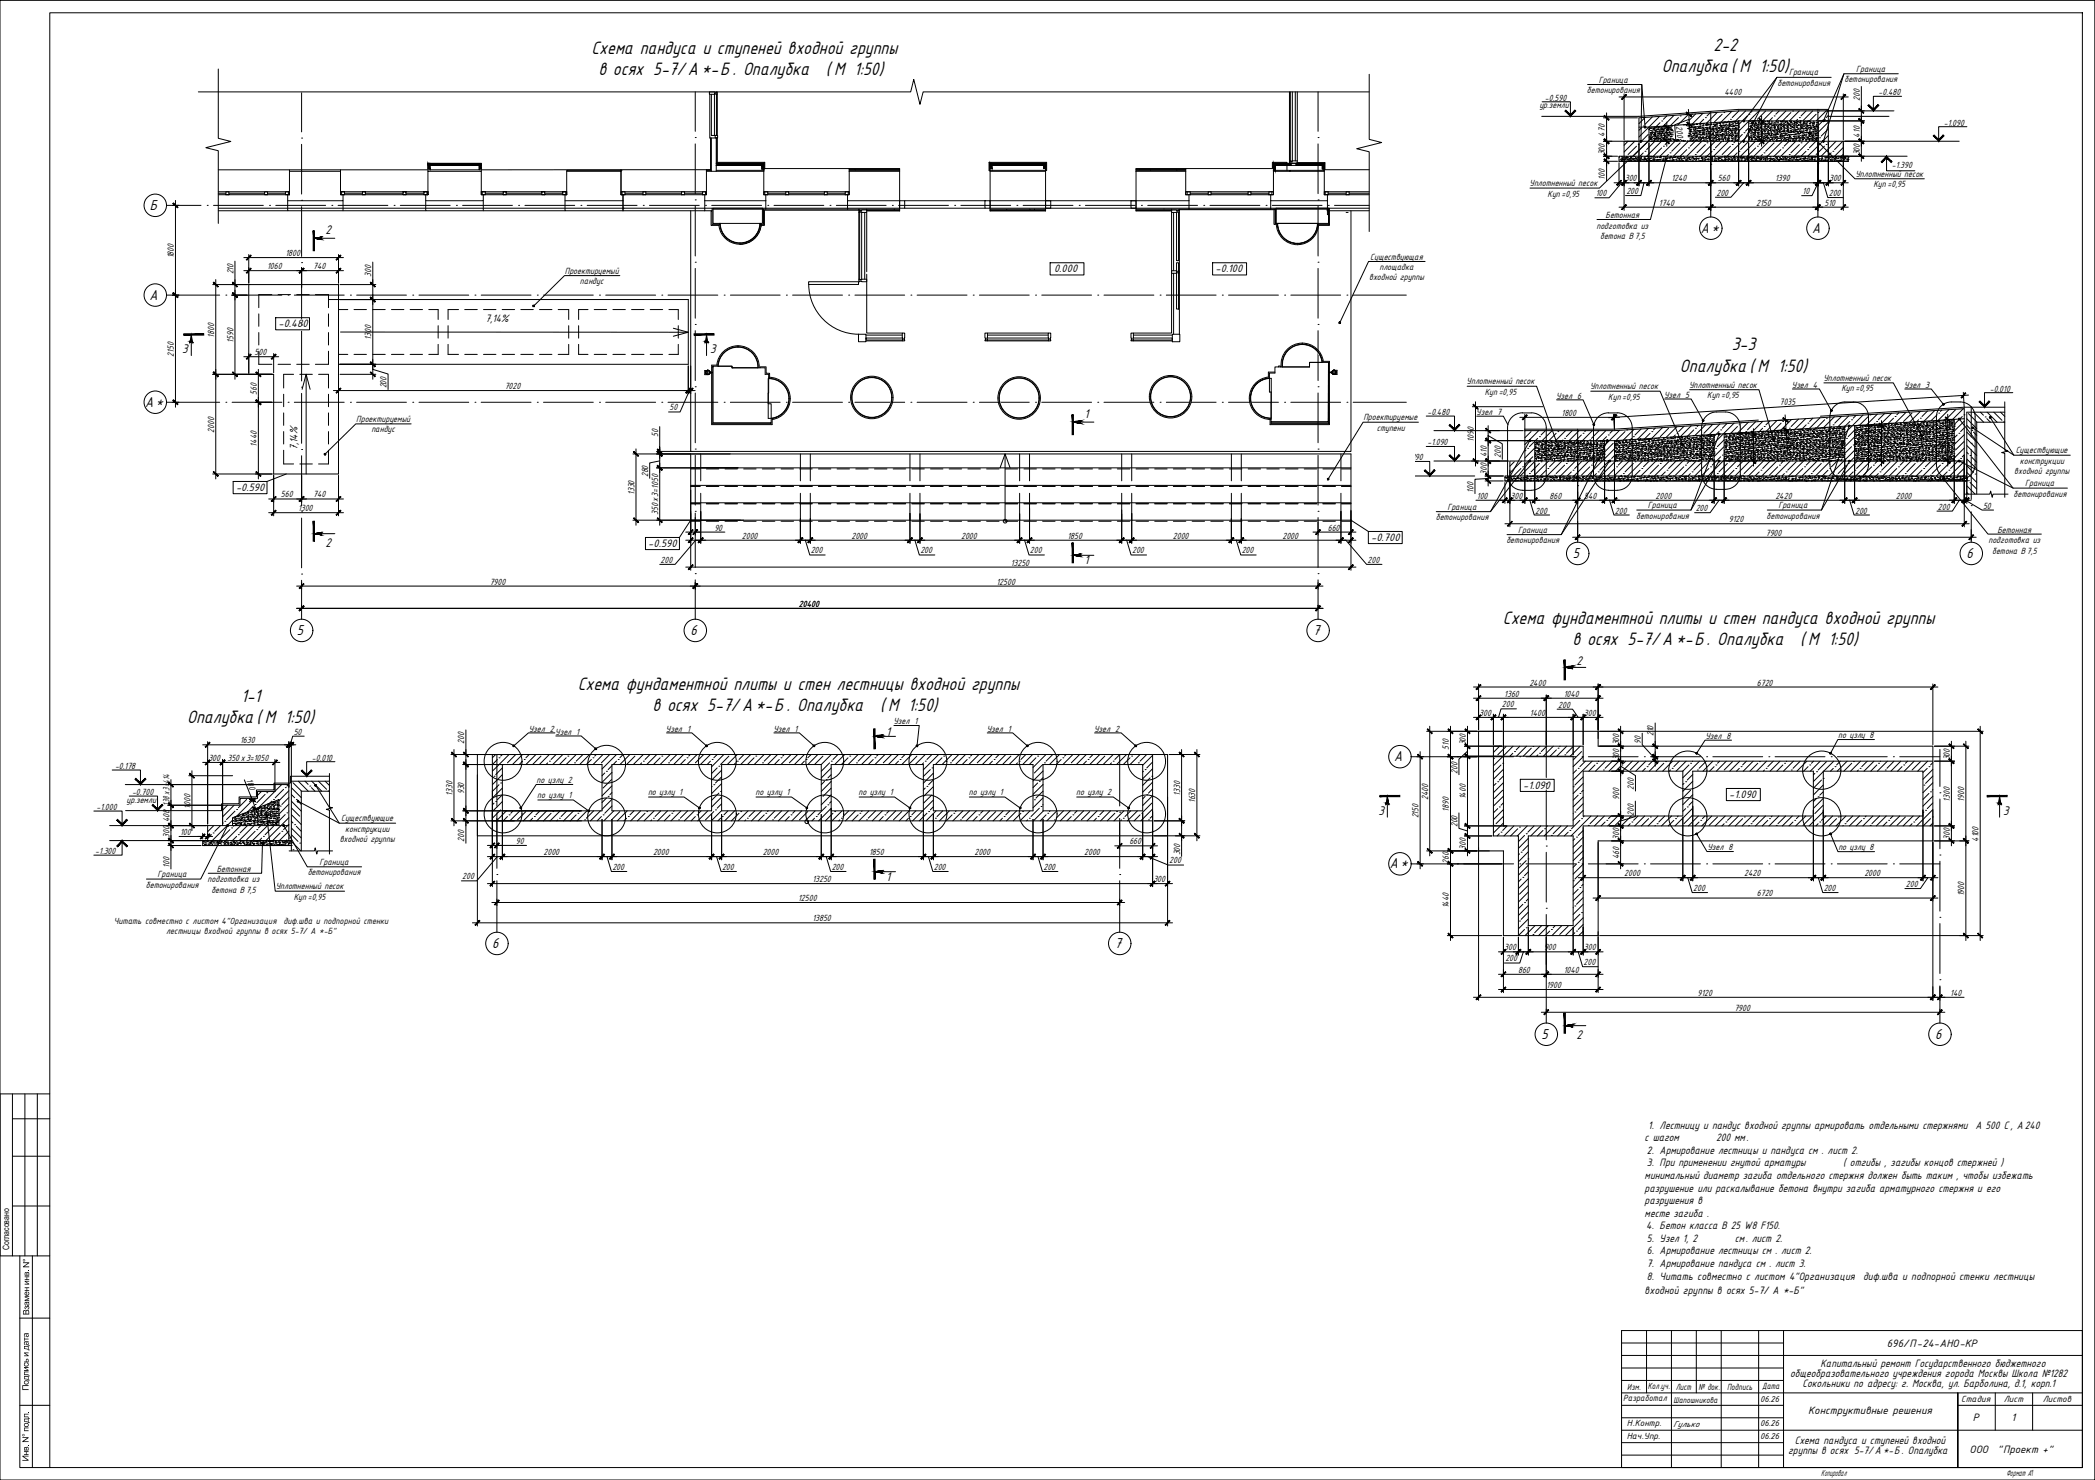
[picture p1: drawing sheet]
<svg xmlns="http://www.w3.org/2000/svg" width="841mm" height="594mm" viewBox="0 0 841 594" stroke-linecap="round" stroke-linejoin="round" font-family="sans-serif">
<defs><g id="words">
<g font-size="8">
<text x="237.4" y="21.8">Схема пандуса и ступеней входной группы</text>
<text x="687.9" y="20.4">2-2</text>
<text x="667.1" y="28.9">Опалубка( М 1:50)</text>
<text x="240.2" y="30.3">в осях 5-7/А *-Б . Опалубка</text>
<text x="331.6" y="30.3">( М 1:50)</text>
<text x="695.2" y="140.7">3-3</text>
<text x="674.4" y="149.2">Опалубка( М 1:50)</text>
<text x="603.4" y="250.5">Схема фундаментной плиты и стен пандуса входной группы</text>
<text x="631.3" y="259">в осях 5-7/А *-Б. Опалубка</text>
<text x="722.7" y="259">( М 1:50)</text>
<text x="96.8" y="281.6">1-1</text>
<text x="231.9" y="277">Схема фундаментной плиты и стен лестницы входной группы</text>
<text x="261.9" y="285.5">в осях 5-7/ А*-Б . Опалубка</text>
<text x="353.3" y="285.5">( М 1:50)</text>
<text x="75.1" y="290.1">Опалубка( М 1:50)</text>
</g>
<g font-size="6.4">
<text x="60.2" y="84.3">Б</text>
<text x="682.8" y="93.5">А *</text>
<text x="727.5" y="93.5">А</text>
<text x="60" y="120.3">А</text>
<text x="58.3" y="163.3">А *</text>
<text x="631.4" y="224">5</text>
<text x="789.4" y="224">6</text>
<text x="119.1" y="254.9">5</text>
<text x="277.2" y="254.9">6</text>
<text x="527.2" y="254.9">7</text>
<text x="559.7" y="305.6">А</text>
<text x="558" y="348.6">А *</text>
<text x="197.5" y="380.5">6</text>
<text x="447.5" y="380.5">7</text>
<text x="618.8" y="417">5</text>
<text x="776.8" y="417">6</text>
</g>
<g font-size="5.6">
<text x="130.7" y="93.9">2</text>
<text x="73.2" y="141.8">3</text>
<text x="285" y="141.8">3</text>
<text x="435.4" y="167.7">1</text>
<text x="130.7" y="219.5">2</text>
<text x="435.4" y="226.5">1</text>
<text x="632.8" y="266.8">2</text>
<text x="355.8" y="295.5">1</text>
<text x="553.3" y="327.1">3</text>
<text x="804.1" y="327.1">3</text>
<text x="355.8" y="353.5">1</text>
<text x="632.8" y="417">2</text>
</g>
<g font-size="4.8">
<text x="423.2" y="109.2">0.000</text>
<text x="488" y="109.2">-0.100</text>
<text x="111.8" y="131.2">-0.480</text>
<text x="194.9" y="129.1">7,14%</text>
<text x="119.4" y="180.7" transform="rotate(-90 119.4 180.7)">7,14%</text>
<text x="94.7" y="197">-0.590</text>
<text x="260.3" y="219.5">-0.590</text>
<text x="550.5" y="217.1">-0.700</text>
<text x="611.5" y="316.5">-1.090</text>
<text x="694.2" y="320.2">-1.090</text>
<text x="660.2" y="458.1">с шагом</text>
<text x="688.9" y="458.1">200 мм.</text>
<text x="660.2" y="473.3">минимальный диаметр загиба отдельного стержня должен быть таким , чтобы избежать</text>
<text x="740" y="468.2">( отгибы , загибы концов стержней )</text>
<text x="660.2" y="478.3">разрушение или раскалывание бетона внутри загиба арматурного стержня и его</text>
<text x="660.2" y="483.3">разрушения в</text>
<text x="660.2" y="488.4">месте загиба .</text>
<text x="696.5" y="498.4">см. лист 2.</text>
<text x="730.9" y="548.8">Капитальный ремонт Государственного бюджетного</text>
<text x="718.6" y="552.8">общеобразовательного учреждения города Москвы Школа №1282</text>
<text x="723.6" y="556.8">Сокольники по адресу: г. Москва, ул. Барболина, д.1, корп.1</text>
<text x="807.5" y="570.6">1</text>
<text x="720.5" y="579.8">Схема пандуса и ступеней входной</text>
<text x="717.9" y="583.6">группы в осях 5-7/А *-Б. Опалубка</text>
</g>
<g font-size="4.7">
<text x="661.7" y="453.1">1. Лестницу и пандус входной группы армировать отдельными стержнями А 500 С, А240</text>
<text x="661.1" y="463.1">2. Армирование лестницы и пандуса см . лист 2.</text>
<text x="661.1" y="468.2">3. При применении гнутой арматуры</text>
<text x="660.8" y="493.4">4. Бетон класса В 25 W8 F150.</text>
<text x="661.1" y="498.4">5. Узел 1, 2</text>
<text x="661.1" y="503.4">6. Армирование лестницы см . лист 2.</text>
<text x="661.1" y="508.4">7. Армирование пандуса см . лист 3.</text>
<text x="661.1" y="514">8. Читать совместно с листом 4&quot;Организация диф.шва и подпорной стенки лестницы</text>
<text x="660.2" y="519.6">входной группы в осях 5-7/ А *-Б&quot;</text>
<text x="757.5" y="540.6">696/П-24-АНО-КР</text>
<text x="725.8" y="567.7">Конструктивные решения</text>
<text x="791.9" y="570.6">Р</text>
<text x="790.7" y="583.1">ООО</text>
<text x="801.8" y="583.1">&quot;Проект +&quot;</text>
</g>
<g font-size="4">
<text x="745.2" y="28.8">Граница</text>
<text x="641.8" y="33.2">Граница</text>
<text x="713.5" y="34.5">бетонирования</text>
<text x="718.2" y="30.3">Граница</text>
<text x="740.5" y="33">бетонирования</text>
<text x="620.2" y="40.4">-0.590</text>
<text x="637.1" y="37.4">бетонирования</text>
<text x="692.3" y="38.3">4400</text>
<text x="746.6" y="40.5" transform="rotate(-90 746.6 40.5)">200</text>
<text x="754.2" y="38.2">-0.480</text>
<text x="618" y="43.5">ур.земли</text>
<text x="672.9" y="50.5" transform="rotate(86 672.9 50.5)">200</text>
<text x="780.4" y="50.4">-1.090</text>
<text x="644.3" y="54.8" transform="rotate(-90 644.3 54.8)">470</text>
<text x="668.5" y="56.7" transform="rotate(-90 668.5 56.7)">284</text>
<text x="706.6" y="55.2" transform="rotate(-90 706.6 55.2)">410</text>
<text x="746.6" y="55.2" transform="rotate(-90 746.6 55.2)">410</text>
<text x="644.3" y="62.4" transform="rotate(-90 644.3 62.4)">300</text>
<text x="746.6" y="62.4" transform="rotate(-90 746.6 62.4)">300</text>
<text x="744.9" y="71">Уплотненный песок</text>
<text x="759.5" y="67.4">-1.390</text>
<text x="614" y="74.7">Уплотненный песок</text>
<text x="644.3" y="72.2" transform="rotate(-90 644.3 72.2)">100</text>
<text x="652.3" y="72.7">300</text>
<text x="652.9" y="77.9">200</text>
<text x="671" y="72.7">1240</text>
<text x="689.7" y="72.7">560</text>
<text x="712.6" y="72.7">1390</text>
<text x="723.6" y="77.9">10</text>
<text x="734.3" y="72.7">300</text>
<text x="752.1" y="75.2">Куп=0,95</text>
<text x="621.3" y="78.9">Куп=0,95</text>
<text x="640.6" y="78.8">100</text>
<text x="666" y="82.5">1740</text>
<text x="689.1" y="78.5">200</text>
<text x="705" y="82.5">2150</text>
<text x="732.4" y="82.5">510</text>
<text x="734.1" y="78.7">200</text>
<text x="644.5" y="87.6">Бетонная</text>
<text x="640.9" y="91.8">подготовка из</text>
<text x="642.4" y="95.9">бетона В7,5</text>
<text x="69.8" y="103.7" transform="rotate(-90 69.8 103.7)">1800</text>
<text x="114.6" y="102.8">1800</text>
<text x="550.1" y="104.2">Существующая</text>
<text x="93.7" y="110.2" transform="rotate(-90 93.7 110.2)">210</text>
<text x="107.2" y="108">1060</text>
<text x="125.7" y="108">740</text>
<text x="149" y="111" transform="rotate(-90 149 111)">300</text>
<text x="226.8" y="109.9">Проектируемый</text>
<text x="549.6" y="112.5">входной группы</text>
<text x="553.8" y="108.4">площадка</text>
<text x="232.8" y="114.1">пандус</text>
<text x="86" y="135.5" transform="rotate(-90 86 135.5)">1800</text>
<text x="93.7" y="137.6" transform="rotate(-90 93.7 137.6)">1590</text>
<text x="149" y="136.5" transform="rotate(-90 149 136.5)">1300</text>
<text x="69.8" y="143.2" transform="rotate(-90 69.8 143.2)">2150</text>
<text x="102.2" y="142.6">500</text>
<text x="155.2" y="155.9" transform="rotate(-90 155.2 155.9)">200</text>
<text x="588.8" y="154.3">Уплотненный песок</text>
<text x="678.1" y="155.7">Уплотненный песок</text>
<text x="719.3" y="155.6">Узел 4</text>
<text x="732" y="152.9">Уплотненный песок</text>
<text x="764.5" y="155.6">Узел 3</text>
<text x="103.1" y="158.6" transform="rotate(-90 103.1 158.6)">560</text>
<text x="202.6" y="156.1">7020</text>
<text x="596" y="158.5">Куп=0,95</text>
<text x="624.7" y="160">Узел 6</text>
<text x="638.3" y="156.3">Уплотненный песок</text>
<text x="645.6" y="160.4">Куп=0,95</text>
<text x="668.1" y="159.7">Узел 5</text>
<text x="685.3" y="159.9">Куп=0,95</text>
<text x="739.2" y="157.1">Куп=0,95</text>
<text x="798.8" y="157.2">-0.010</text>
<text x="268.8" y="164.7">50</text>
<text x="573" y="166.6">-0.480</text>
<text x="592.6" y="166.6">Узел 7</text>
<text x="626.9" y="166.9">1800</text>
<text x="714.5" y="162.7" transform="rotate(-4 714.5 162.7)">7035</text>
<text x="86" y="173.8" transform="rotate(-90 86 173.8)">2000</text>
<text x="143" y="169.4">Проектируемый</text>
<text x="149.1" y="173.6">пандус</text>
<text x="547.4" y="168.7">Проектируемые</text>
<text x="552.7" y="172.9">ступени</text>
<text x="103.1" y="179.3" transform="rotate(-90 103.1 179.3)">1440</text>
<text x="264.2" y="175.4" transform="rotate(-90 264.2 175.4)">50</text>
<text x="573" y="178.8">-1.090</text>
<text x="591.7" y="177.4" transform="rotate(-90 591.7 177.4)">1090</text>
<text x="717.8" y="175.3" transform="rotate(86 717.8 175.3)">200</text>
<text x="781.3" y="179.4" transform="rotate(-90 781.3 179.4)">837</text>
<text x="563.1" y="184.8">-1.390</text>
<text x="596.8" y="183.6" transform="rotate(-90 596.8 183.6)">410</text>
<text x="602.4" y="184" transform="rotate(-90 602.4 184)">200</text>
<text x="703.3" y="182.4" transform="rotate(-90 703.3 182.4)">547</text>
<text x="754.7" y="180.4" transform="rotate(-90 754.7 180.4)">712</text>
<text x="809.2" y="182">Существующие</text>
<text x="260.2" y="191.6" transform="rotate(-90 260.2 191.6)">280</text>
<text x="596.8" y="190.8" transform="rotate(-90 596.8 190.8)">300</text>
<text x="808.6" y="190.3">входной группы</text>
<text x="810.9" y="186.2">конструкции</text>
<text x="591.5" y="197.7" transform="rotate(-90 591.5 197.7)">100</text>
<text x="813.1" y="195.2">Граница</text>
<text x="112.8" y="199.7">560</text>
<text x="125.7" y="199.7">740</text>
<text x="254.7" y="198.8" transform="rotate(-90 254.7 198.8)">1330</text>
<text x="592.9" y="200.2">100</text>
<text x="606.4" y="200.2">300</text>
<text x="622" y="200.2">860</text>
<text x="635.9" y="200.2">540</text>
<text x="664.6" y="200.2">2000</text>
<text x="712.7" y="200.2">2420</text>
<text x="761.1" y="200.2">2000</text>
<text x="808.4" y="199.4">бетонирования</text>
<text x="119.6" y="205.2">1300</text>
<text x="264.2" y="206.9" transform="rotate(-90 264.2 206.9)">350х3=1050</text>
<text x="576.4" y="208.8">бетонирования</text>
<text x="581.1" y="204.6">Граница</text>
<text x="616.3" y="206.1">200</text>
<text x="648.3" y="206.1">200</text>
<text x="656.8" y="208.2">бетонирования</text>
<text x="661.5" y="204">Граница</text>
<text x="680.7" y="205.2">200</text>
<text x="694.1" y="209.6">9120</text>
<text x="709.2" y="208.2">бетонирования</text>
<text x="714" y="204">Граница</text>
<text x="744.7" y="206.1">200</text>
<text x="778" y="204.6">200</text>
<text x="796.1" y="204.1">50</text>
<text x="286.8" y="213">90</text>
<text x="533" y="213">660</text>
<text x="609.5" y="213.8">Граница</text>
<text x="708.9" y="215.1">7900</text>
<text x="801.9" y="213.9">Бетонная</text>
<text x="297.8" y="216.2">2000</text>
<text x="341.8" y="216.2">2000</text>
<text x="385.8" y="216.2">2000</text>
<text x="428.5" y="216.2">1850</text>
<text x="470.8" y="216.2">2000</text>
<text x="514.8" y="216.2">2000</text>
<text x="604.7" y="218">бетонирования</text>
<text x="798.2" y="218.1">подготовка из</text>
<text x="265.2" y="225.9">200</text>
<text x="325.5" y="222.1">200</text>
<text x="369.5" y="222.1">200</text>
<text x="405.8" y="227">13250</text>
<text x="413.5" y="222.1">200</text>
<text x="454.5" y="222.1">200</text>
<text x="498.5" y="222.1">200</text>
<text x="549" y="225.9">200</text>
<text x="799.7" y="222.3">бетона В7,5</text>
<text x="196.6" y="234.6">7900</text>
<text x="400" y="234.6">12500</text>
<text x="320.7" y="243.6">20400</text>
<text x="614" y="275.2">2400</text>
<text x="705.3" y="275.2">6720</text>
<text x="603.9" y="279.6">1360</text>
<text x="627.8" y="279.6">1040</text>
<text x="593.9" y="287.3">300</text>
<text x="603" y="283.9">200</text>
<text x="614.2" y="287.3">1400</text>
<text x="625.5" y="284">200</text>
<text x="635.8" y="287.3">300</text>
<text x="212.3" y="293.7">Узел 2</text>
<text x="267.3" y="293.7">Узел 1</text>
<text x="310.5" y="293.7">Узел 1</text>
<text x="358.6" y="290.7">Узел 1</text>
<text x="396.1" y="293.7">Узел 1</text>
<text x="439.2" y="293.7">Узел 2</text>
<text x="96.4" y="298.3">1630</text>
<text x="117.9" y="294.9">50</text>
<text x="186.4" y="298.8" transform="rotate(-90 186.4 298.8)">200</text>
<text x="222.9" y="294.9">Узел 1</text>
<text x="588.5" y="299.2" transform="rotate(-90 588.5 299.2)">300</text>
<text x="649.9" y="299.2" transform="rotate(-90 649.9 299.2)">300</text>
<text x="658.7" y="298.5" transform="rotate(-90 658.7 298.5)">90</text>
<text x="663.8" y="295.5" transform="rotate(-90 663.8 295.5)">210</text>
<text x="684.7" y="296.6">Узел 8</text>
<text x="738" y="296.1">по узлу 8</text>
<text x="83.7" y="305.4">300</text>
<text x="91.3" y="305.4">350х3=1050</text>
<text x="125.2" y="305.3">-0.010</text>
<text x="581.7" y="301.1" transform="rotate(-90 581.7 301.1)">510</text>
<text x="649.9" y="305.2" transform="rotate(-90 649.9 305.2)">300</text>
<text x="782.8" y="305.2" transform="rotate(-90 782.8 305.2)">300</text>
<text x="46.2" y="308.7">-0.178</text>
<text x="585" y="310.5" transform="rotate(-90 585 310.5)">200</text>
<text x="98.8" y="313.2" transform="rotate(69 98.8 313.2)">180</text>
<text x="215.4" y="314.1">по узлу 2</text>
<text x="655.9" y="317.1" transform="rotate(-90 655.9 317.1)">200</text>
<text x="50.8" y="322.2">ур.земли</text>
<text x="53" y="319.1">-0.700</text>
<text x="68" y="323.4" transform="rotate(-90 68 323.4)">138х3=414</text>
<text x="181.6" y="319.5" transform="rotate(-90 181.6 319.5)">1330</text>
<text x="186.4" y="318.9" transform="rotate(-90 186.4 318.9)">930</text>
<text x="215.7" y="320.4">по узлу 1</text>
<text x="260.1" y="319.2">по узлу 1</text>
<text x="303.3" y="319.2">по узлу 1</text>
<text x="344.6" y="319.2">по узлу 1</text>
<text x="388.9" y="319.2">по узлу 1</text>
<text x="432" y="319.2">по узлу 2</text>
<text x="473.7" y="319.4" transform="rotate(-90 473.7 319.4)">1330</text>
<text x="479.8" y="322.4" transform="rotate(-90 479.8 322.4)">1630</text>
<text x="573.3" y="321.2" transform="rotate(-90 573.3 321.2)">2400</text>
<text x="588.5" y="320.9" transform="rotate(-90 588.5 320.9)">1400</text>
<text x="649.9" y="321.2" transform="rotate(-90 649.9 321.2)">900</text>
<text x="782.8" y="321.8" transform="rotate(-90 782.8 321.8)">1300</text>
<text x="788.5" y="321.8" transform="rotate(-90 788.5 321.8)">1900</text>
<text x="38.8" y="325.1">-1.000</text>
<text x="76.4" y="324.7" transform="rotate(-90 76.4 324.7)">1000</text>
<text x="136.9" y="329.7">Существующие</text>
<text x="569.5" y="328.5" transform="rotate(-90 569.5 328.5)">2150</text>
<text x="581.7" y="325.9" transform="rotate(-90 581.7 325.9)">1890</text>
<text x="655.9" y="327.4" transform="rotate(-90 655.9 327.4)">200</text>
<text x="68" y="330.1" transform="rotate(-90 68 330.1)">408</text>
<text x="72.3" y="335.1">100</text>
<text x="138.6" y="333.8">конструкции</text>
<text x="585" y="332.1" transform="rotate(-90 585 332.1)">200</text>
<text x="68" y="336.4" transform="rotate(-90 68 336.4)">300</text>
<text x="136.4" y="338">входной группы</text>
<text x="186.4" y="338.1" transform="rotate(-90 186.4 338.1)">200</text>
<text x="207.1" y="338.7">90</text>
<text x="453.4" y="338.9">660</text>
<text x="588.5" y="341.2" transform="rotate(-90 588.5 341.2)">300</text>
<text x="649.9" y="337.2" transform="rotate(-90 649.9 337.2)">300</text>
<text x="685.5" y="341.3">Узел 8</text>
<text x="738" y="341.1">по узлу 8</text>
<text x="782.8" y="337.2" transform="rotate(-90 782.8 337.2)">300</text>
<text x="794.3" y="337.9" transform="rotate(-90 794.3 337.9)">4100</text>
<text x="38.3" y="342.8">-1.300</text>
<text x="128.3" y="347.2">Граница</text>
<text x="218.2" y="343.3">2000</text>
<text x="262.2" y="343.3">2000</text>
<text x="306.2" y="343.3">2000</text>
<text x="348.9" y="343.3">1850</text>
<text x="391.2" y="343.3">2000</text>
<text x="435.2" y="343.3">2000</text>
<text x="469.4" y="346.6">200</text>
<text x="473.7" y="343.4" transform="rotate(-90 473.7 343.4)">300</text>
<text x="581.7" y="346.9" transform="rotate(-90 581.7 346.9)">260</text>
<text x="649.9" y="344.9" transform="rotate(-90 649.9 344.9)">460</text>
<text x="63.3" y="352.1">Граница</text>
<text x="68" y="348.4" transform="rotate(-90 68 348.4)">100</text>
<text x="87" y="350.1">Бетонная</text>
<text x="123.5" y="351.3">бетонирования</text>
<text x="185.6" y="352.9">200</text>
<text x="245.8" y="349.2">200</text>
<text x="289.9" y="349.2">200</text>
<text x="333.9" y="349.2">200</text>
<text x="374.9" y="349.2">200</text>
<text x="418.9" y="349.2">200</text>
<text x="652.1" y="351.7">2000</text>
<text x="700.2" y="351.7">2420</text>
<text x="748.5" y="351.7">2000</text>
<text x="58.5" y="356.3">бетонирования</text>
<text x="83.4" y="354.2">подготовка из</text>
<text x="84.8" y="358.4">бетона В7,5</text>
<text x="110.7" y="357">Уплотненный песок</text>
<text x="326.1" y="354">13250</text>
<text x="463" y="354">300</text>
<text x="679.7" y="357.6">200</text>
<text x="705.3" y="359.8">6720</text>
<text x="732.1" y="357.6">200</text>
<text x="765.1" y="356">200</text>
<text x="788.5" y="359.8" transform="rotate(-90 788.5 359.8)">1900</text>
<text x="117.9" y="361.2">Куп=0,95</text>
<text x="320.4" y="361.7">12500</text>
<text x="581.7" y="364.6" transform="rotate(-90 581.7 364.6)">1440</text>
<text x="326.1" y="369.8">13850</text>
<text x="603.8" y="381.5">300</text>
<text x="619.8" y="381.5">900</text>
<text x="635.8" y="381.5">300</text>
<text x="604.3" y="385.9">200</text>
<text x="635.7" y="387.4">200</text>
<text x="609.4" y="390.5">860</text>
<text x="627.8" y="390.5">1040</text>
<text x="620.8" y="396.6">1900</text>
<text x="681.5" y="399.7">9120</text>
<text x="782.9" y="399.7">140</text>
<text x="696.3" y="405.7">7900</text>
</g>
<g font-size="3.9">
<text x="45.7" y="370.7">Читать совместно с листом 4&quot;Организация диф.шва и подпорной стенки</text>
<text x="66.7" y="374.9">лестницы входной группы в осях 5-7/ А *-Б&quot;</text>
<text x="653.2" y="557.8">Изм.</text>
<text x="661.5" y="557.5">Колуч.</text>
<text x="666.2" y="557.5">.</text>
<text x="672.7" y="557.8">Лист</text>
<text x="681.8" y="557.8">№ док.</text>
<text x="693.3" y="557.8">Подпись</text>
<text x="707.4" y="557.7">Дата</text>
<text x="651.6" y="562.5">Разработал</text>
<text x="787.4" y="562.8">Стадия</text>
<text x="804.4" y="562.8">Лист</text>
<text x="820.1" y="562.8">Листов</text>
<text x="653" y="572.5">Н.Контр.</text>
<text x="653" y="577.5">Нач.Упр.</text>
<text x="731" y="592.5">Копировал</text>
<text x="805.3" y="592.5">Формат А1</text>
</g>
<g font-size="3.7">
<text x="671.8" y="563">Шапошникова</text>
<text x="706.6" y="562.6">06.26</text>
<text x="671.7" y="572.7">Гулько</text>
<text x="706.6" y="572.6">06.26</text>
<text x="706.6" y="577.6">06.26</text>
</g>
<g font-size="3.5">
<text x="3.7" y="501.9" transform="rotate(-90 3.7 501.9)">Согласовано</text>
<text x="11.7" y="527.9" transform="rotate(-90 11.7 527.9)">Взамен инв</text>
<text x="11.5" y="558.3" transform="rotate(-90 11.5 558.3)">Подпись и дата</text>
<text x="11.5" y="567.4" transform="rotate(-90 11.5 567.4)">.</text>
<text x="11.5" y="575.6" transform="rotate(-90 11.5 575.6)">подл</text>
<text x="11.5" y="586.6" transform="rotate(-90 11.5 586.6)">Инв . N°</text>
</g>
</g></defs>
<g fill="none" stroke="#000" stroke-width=".4">
<path d="M121.1 37.3v15.6M279.1 36.9v15.8M529.1 36.9v15.8M121.1 55.4h.1M121.1 57.9v20M279.1 55.2h.1M279.1 57.8v19.9M529.1 55.2h.1M529.1 57.8v19.9M686.8 44.7v18.7M729.8 43.9v19.1M686.8 65.9h.1"/>
<path d="M686.8 68.4v18.7M729.8 65.5h.1M729.8 68v19.1M66.8 82.4h13.9M83.2 82.4h.1M85.7 82.4h20M108.2 82.4h.1M110.7 82.4h20M121.1 80.4h.1M121.1 82.9v20M133.2 82.4h.1M135.7 82.4h20"/>
<path d="M158.2 82.4h.1M160.7 82.4h20M183.2 82.4h.1M185.7 82.4h20M208.2 82.4h.1M210.7 82.4h20M233.2 82.4h.1M235.7 82.4h20M258.2 82.4h.1M260.7 82.4h20M279.1 80.2h.1M279.1 82.7v20.1"/>
<path d="M283.2 82.4h.1M285.7 82.4h20M308.2 82.4h.1M310.7 82.4h20M333.2 82.4h.1M335.7 82.4h20M358.2 82.4h.1M360.7 82.4h20M383.2 82.4h.1M385.7 82.4h20M408.2 82.4h.1M410.7 82.4h20"/>
<path d="M433.2 82.4h.1M435.7 82.4h20M458.2 82.4h.1M460.8 82.4h19.9M483.2 82.4h.1M485.7 82.4h20.1M508.3 82.4h.1M510.8 82.4h19.9M529.1 80.2h.1M529.1 82.7v20.1M533.2 82.4h.1M535.7 82.4h14"/>
<path d="M66.8 118.5h21.4M90.7 118.5h.1M93.2 118.5h20M115.7 118.5h.1M118.2 118.5h20M121.1 105.4h.1M121.1 107.9v20M140.7 118.5h.1M143.2 118.5h20M165.7 118.5h.1M168.2 118.5h20M190.7 118.5h.1"/>
<path d="M193.2 118.5h20M215.7 118.5h.1M218.2 118.5h20M240.7 118.5h.1M243.2 118.5h20M265.7 118.5h.1M268.2 118.5h20M279.1 105.3h.1M279.1 107.8v19.9M290.7 118.5h.1M293.2 118.5h20M315.7 118.5h.1"/>
<path d="M318.2 118.5h20M340.7 118.5h.1M343.2 118.5h20M365.7 118.5h.1M368.2 118.5h20M390.7 118.5h.1M393.2 118.5h20M415.7 118.5h.1M418.2 118.5h20M440.7 118.5h.1M443.2 118.5h20M465.7 118.5h.1"/>
<path d="M468.2 118.5h20M490.7 118.5h.1M493.2 118.5h20M515.7 118.5h.1M518.2 118.5h20M529.1 105.3h.1M529.1 107.8v19.9M540.7 118.5h.1M543.2 118.5h21.4M121.1 130.4h.1M121.1 132.9v20M279.1 130.2h.1"/>
<path d="M279.1 132.7v20.1M529.1 130.2h.1M529.1 132.7v20.1M121.1 155.4h.1M121.1 157.9v20M279.1 155.3h.1M279.1 157.7v20M529.1 155.3h.1M529.1 157.7v20M66.8 161.5h21.4M90.7 161.5h.1M93.2 161.5h20"/>
<path d="M115.7 161.5h.1M118.2 161.5h20M140.7 161.5h.1M143.2 161.5h20M165.7 161.5h.1M168.2 161.5h20M190.7 161.5h.1M193.2 161.5h20M215.7 161.5h.1M218.2 161.5h20M240.7 161.5h.1M243.2 161.5h20"/>
<path d="M265.7 161.5h.1M268.2 161.5h20M290.7 161.5h.1M293.2 161.5h20M315.7 161.5h.1M318.2 161.5h20M340.7 161.5h.1M343.2 161.5h20M365.7 161.5h.1M368.2 161.5h20M390.7 161.5h.1M393.2 161.5h20"/>
<path d="M415.7 161.5h.1M418.2 161.5h20M440.7 161.5h.1M443.2 161.5h20M465.7 161.5h.1M468.2 161.5h20M490.7 161.5h.1M493.2 161.5h20M515.7 161.5h.1M518.2 161.5h20M540.7 161.5h.1M543.2 161.5h21.4"/>
<path d="M633.3 172.3v20.2M791.3 177.9h.1M791.3 163.3v12.1M121.1 180.4h.1M121.1 182.9v20.1M279.1 180.3h.1M279.1 182.8v19.9M529.1 180.3h.1M529.1 182.8v19.9M633.3 195h.1M633.3 197.5v20.1M791.3 180.4v20.1"/>
<path d="M121.1 205.5h.1M121.1 208v19.9M279.1 205.2h.1M279.1 207.7v20.1M529.1 205.2h.1M529.1 207.7v20.1M791.3 203h.1M791.3 205.5v12.1M121.1 230.4h.1M121.1 232.9v15.7M279.1 230.3h.1M279.1 232.8v15.8"/>
<path d="M529.1 230.3h.1M529.1 232.8v15.8M620.7 293.6v18.5M199.5 302.9v20.6M449.5 302.9v20.6M566.5 303.8h16.1M585.1 303.8h.1M587.6 303.8h20M610.1 303.8h.1M612.6 303.8h20M620.7 314.6h.1M620.7 317.1v20"/>
<path d="M635.1 303.8h.1M637.6 303.8h20M660.1 303.8h.1M662.6 303.8h20M685.1 303.8h.1M687.6 303.8h20M710.1 303.8h.1M712.6 303.8h20M735.1 303.8h.1M737.6 303.8h20M760.1 303.8h.1M762.6 303.8h16.2"/>
<path d="M778.8 318.2h.1M778.8 300.8v14.9M199.5 326h.1M199.5 328.5v20M449.5 326h.1M449.5 328.5v20M620.7 339.6h.1M778.8 320.7v20M199.5 351h.1M199.5 353.5v20.7M449.5 351h.1M449.5 353.5v20.7"/>
<path d="M566.5 346.8h16.1M585.1 346.8h.1M587.6 346.8h20M610.1 346.8h.1M612.6 346.8h20M620.7 342.1v20M635.1 346.8h.1M637.6 346.8h20M660.1 346.8h.1M662.6 346.8h20M685.1 346.8h.1M687.6 346.8h20"/>
<path d="M710.1 346.8h.1M712.6 346.8h20M735.1 346.8h.1M737.6 346.8h20M760.1 346.8h.1M762.6 346.8h16.2M778.8 343.2h.1M778.8 345.7v20M620.7 364.6h.1M620.7 367.1v20M778.8 368.2h.1M778.8 370.7v20.1"/>
<path d="M620.7 389.6h.1M620.7 392.1v18.6M778.8 393.2h.1M778.8 395.7v15"/>
</g>
<g fill="none" stroke="#000" stroke-width=".4">
<path d="M763.4 38.7h-11.3v5.8M619.1 40.9h11.3v5.8M789.6 50.9h-11.3v5.8M757.3 62.7v5.9h11.4M136.7 133.3l139.6 .1M270.3 131.8l6 1.6-6 1.6M121.3 156.3l1.6-6 1.6 6M122.9 150.3v40M808 157.6h-11.3v5.9M572.6 167h11.3v5.9M572.6 179.2h11.3v5.9M568.1 185.2h5.9v5.9"/>
<path d="M119.1 244.2h412M121.1 242.9v.7M529.1 242.9v.7M45 309.1h11.4v5.8M51.9 319.5h11.3v5.9M134.5 305.7h-11.4v5.9M37.7 325.6h11.3v5.8M49 337.4v5.9h-11.3"/>
</g>
<!-- layer: 0 -->
<g fill="#000" stroke="#000" stroke-width=".4">
<path d="M652.7 37.9l-1.5 2 1.7-1.7zM652.7 37.9l-1.5 2-.2-.2z"/>
<path d="M740.7 37.9l-1.7 1.8 .2 .2zM740.7 37.9l.3 .3-1.8 1.7z"/>
<path d="M644.1 55.7l-.2 .2 2 1.6zM643.9 55.9l2 1.6-.2 .2z"/>
<path d="M643.9 46.5l1.8 1.8 .2-.2zM643.9 46.5l.2-.2 1.8 1.8z"/>
<path d="M643.9 55.9l1.8 1.8 .2-.2zM643.9 55.9l.2-.2 1.8 1.8z"/>
<path d="M658.5 56.7l.1 .2 .1-.2zM658.7 56.7l-.1 .2z"/>
<path d="M658.7 56.7l.2 .2zM658.7 56.7l.2 .2zM658.7 56.7h.3z"/>
<path d="M658.7 56.5v.2zM658.6 56.5l.1 .2zM658.6 56.5l.1 .2z"/>
<path d="M660.2 51.1l.2-.1zM660.4 51v.3z"/>
<path d="M660.4 51l.2 .2zM660.4 51l.2 .2zM660.4 51h.3z"/>
<path d="M660.4 50.8v.2zM660.2 50.9l.2 .1zM660.2 50.9l.2 .1z"/>
<path d="M664.2 54l.1 .2 .1-.2zM664.4 54l-.1 .2zM664.4 54l.2 .2z"/>
<path d="M664.4 53.8v.2zM664.3 53.9l.1 .1zM664.3 53.9l.1 .1z"/>
<path d="M664.4 54l.2 .2zM664.4 54l.3 .1z"/>
<path d="M668.3 55.7l-.2 .2 2 1.6zM668.1 55.9l2 1.6-.2 .2z"/>
<path d="M668.1 50.3l1.8 1.7 .2-.2zM668.3 50.1l1.8 1.7-2-1.5z"/>
<path d="M677.4 49l-.2 .2 2.1 1.4zM677.2 49.2l2.1 1.4-.2 .2z"/>
<path d="M676.9 45.2l1.9 1.6 .2-.2zM677.1 45l1.9 1.6-2.1-1.4z"/>
<path d="M699.7 56.6l.3 .1zM699.7 56.8l.3-.1-.1 .3z"/>
<path d="M700 56.7l-.1 .3zM700 56.7v.3zM700 56.7l.2 .1z"/>
<path d="M699.9 48.4l.1 .2zM699.8 48.6h.2z"/>
<path d="M700 48.6l.1 .2zM700 48.6l.2 .1zM700 48.6l.2 .1z"/>
<path d="M700.1 56.5l-.1 .2zM699.9 56.5l.1 .2zM699.7 56.6l.3 .1z"/>
<path d="M700.2 48.4l-.2 .2zM700 48.3v.3zM699.9 48.4l.1 .2z"/>
<path d="M706.4 55.7l-.2 .2 2 1.6zM706.2 55.9l2 1.6-.2 .2z"/>
<path d="M706.2 47.7l1.8 1.8 .2-.2zM706.2 47.7l.2-.2 1.8 1.8z"/>
<path d="M726.3 53.5l.2 .2zM726.3 53.7h.2zM726.3 53.8l.2-.1z"/>
<path d="M726.5 53.7v.2zM726.5 53.7h.3zM726.5 53.7h.3z"/>
<path d="M726.5 53.4v.3zM726.3 53.5l.2 .2z"/>
<path d="M731.7 56.7h.3zM731.8 56.8l.2-.1z"/>
<path d="M731.7 48.4l.3 .1zM731.7 48.6l.3-.1z"/>
<path d="M732 48.5l-.1 .2zM732 48.5l.1 .2zM732 48.5l.2 .1z"/>
<path d="M732 56.7l.1 .3zM732 56.7l.1 .3zM732 56.7l.2 .1z"/>
<path d="M732 56.5v.2zM731.9 56.5l.1 .2zM731.9 56.5l.1 .2z"/>
<path d="M732.1 48.3l-.1 .2zM731.9 48.3l.1 .2zM731.9 48.3l-.2 .1 .3 .1z"/>
<path d="M746.4 55.7l-.2 .2 2 1.6zM746.2 55.9l2 1.6-.2 .2z"/>
<path d="M746.2 47.7l2 1.6-1.8-1.7zM746.2 47.7l2 1.6-.2 .2z"/>
<path d="M746.2 55.9l1.8 1.8 .2-.2zM746.2 55.9l.2-.2 1.8 1.8z"/>
<path d="M746.2 47.7l1.8 1.8 .2-.2zM746.2 47.7l.2-.1 1.8 1.7z"/>
<path d="M746.2 43.7l1.8 1.8 .2-.2zM746.2 43.7l.2-.2 1.8 1.8z"/>
<path d="M644.1 63.7l-.2 .2 2 1.6zM643.9 63.9l2 1.6-.2 .2z"/>
<path d="M644.1 61.7l-.2 .2 2 1.6zM643.9 61.9l2 1.6-.2 .2z"/>
<path d="M643.9 61.9l1.8 1.8 .2-.2zM643.9 61.9l.2-.2 1.8 1.8z"/>
<path d="M650.7 72.4l-1.5 2 1.7-1.8zM649 74.1l1.7-1.7-1.5 2z"/>
<path d="M651 74.1l.2 .3 1.5-2zM652.7 72.4l.2 .2-1.7 1.8z"/>
<path d="M652.7 72.4l-1.5 2 1.7-1.8zM651 74.1l1.7-1.7-1.5 2z"/>
<path d="M657 74.1l.2 .3 1.5-2zM658.7 72.4l.2 .2-1.7 1.8z"/>
<path d="M658.7 72.4l-1.5 2 1.7-1.8zM657 74.1l1.7-1.7-1.5 2z"/>
<path d="M661 74.1l.2 .3 1.6-2zM662.8 72.4l.1 .2-1.7 1.8z"/>
<path d="M662.8 72.4l-1.6 2 1.7-1.8zM661 74.1l1.8-1.7-1.6 2z"/>
<path d="M668.7 63.9l.2-.1zM668.9 63.8l.1 .2zM668.9 63.8l.1 .2z"/>
<path d="M668.7 63.6l.2 .2zM668.7 63.6l.2 .2zM668.6 63.7l.3 .1z"/>
<path d="M668.9 63.8l.2-.1zM668.9 63.6v.2z"/>
<path d="M685.8 74.1l.2 .3 1.5-2zM687.5 72.4l.2 .2-1.7 1.8z"/>
<path d="M687.5 72.4l-1.5 2 1.7-1.8zM687.5 72.4l-1.5 2-.2-.3z"/>
<path d="M697 74.1l.2 .3 1.6-2zM698.8 72.4l.2 .2-1.8 1.8z"/>
<path d="M698.8 72.4l-1.6 2 1.8-1.8zM697 74.1l1.8-1.7-1.6 2z"/>
<path d="M701 74.1l.2 .3 1.6-2zM702.8 72.4l.1 .2-1.7 1.8z"/>
<path d="M702.8 72.4l-1.6 2 1.7-1.8zM701 74.1l1.8-1.7-1.6 2z"/>
<path d="M728.8 74.1l.2 .3 1.5-2zM730.5 72.4l.3 .2-1.8 1.8z"/>
<path d="M728.8 74.1l.2 .3 1.5-2zM730.5 72.4l.3 .2-1.8 1.8z"/>
<path d="M730.8 72.4l-1.6 2 1.8-1.8zM729 74.1l1.8-1.7-1.6 2z"/>
<path d="M730.8 72.4l-1.6 2 1.8-1.8zM729 74.1l1.8-1.7-1.6 2z"/>
<path d="M733 74.1l.2 .3 1.6-2zM734.8 72.4l.1 .2-1.7 1.8z"/>
<path d="M734.8 72.4l-1.6 2 1.7-1.8zM733 74.1l1.8-1.7-1.6 2z"/>
<path d="M739 74.1l.2 .3 1.5-2zM740.7 72.4l.3 .2-1.8 1.8z"/>
<path d="M746.4 61.7l-.2 .2 2 1.6zM746.2 61.9l2 1.6-.2 .2z"/>
<path d="M69.4 81.7l1.8 1.7 .2-.2zM69.4 81.7l.2-.2 1.8 1.7z"/>
<path d="M652.7 82.2l-1.5 1.9 1.7-1.7zM652.7 82.2l-1.5 1.9-.2-.1z"/>
<path d="M687.5 82.2l-1.7 1.8 .2 .1zM687.5 82.2l.2 .2-1.7 1.7z"/>
<path d="M687.5 82.2l-1.5 1.9 1.7-1.7zM687.5 82.2l-1.5 1.9-.2-.1z"/>
<path d="M728.8 84l.2 .1 1.5-1.9zM730.5 82.2l.3 .2-1.8 1.7z"/>
<path d="M730.5 82.2l-1.5 1.9 1.8-1.7zM730.5 82.2l-1.5 1.9-.2-.1z"/>
<path d="M740.7 82.2l-1.7 1.8 .2 .1zM740.7 82.2l.3 .2-1.8 1.7z"/>
<path d="M69.4 117.7l2 1.5-1.8-1.7zM69.4 117.7l2 1.5-.2 .2z"/>
<path d="M69.4 117.7l1.8 1.7 .2-.2zM69.4 117.7l.2-.2 1.8 1.7z"/>
<path d="M85.6 113.5l1.8 1.7 .2-.2zM85.6 113.5l.3-.2 1.7 1.7z"/>
<path d="M93.5 117.5l-.2 .2 2 1.5zM93.3 117.7l2 1.5-.2 .2z"/>
<path d="M93.3 117.7l1.8 1.7 .2-.2zM93.3 117.7l.2-.2 1.8 1.7z"/>
<path d="M93.3 113.5l1.8 1.7 .2-.2zM93.5 113.3l1.8 1.7-2-1.5z"/>
<path d="M100.7 107.7l-1.6 1.9 1.7-1.8zM100.7 107.7l-1.6 1.9-.2-.2z"/>
<path d="M100.7 102.4l-1.6 2 1.7-1.8zM100.7 102.4l-1.6 2-.2-.2z"/>
<path d="M120.1 109.4l.2 .2 1.6-1.9zM121.9 107.7l.1 .1-1.7 1.8z"/>
<path d="M121.9 107.7l-1.6 1.9 1.7-1.8zM121.9 107.7l-1.6 1.9-.2-.2z"/>
<path d="M136.7 107.7l-1.8 1.7 .2 .2zM136.7 107.7l.2 .1-1.8 1.8z"/>
<path d="M136.7 102.4l-1.8 1.8 .2 .2zM136.7 102.4l.2 .2-1.8 1.8z"/>
<path d="M148.8 119.3l-.1 .1 1.9 1.6zM148.7 119.4l1.9 1.6-.1 .2z"/>
<path d="M148.7 113.5l1.8 1.7 .1-.2zM148.8 113.3l1.8 1.7-1.9-1.5z"/>
<path d="M148.7 119.4l1.8 1.8 .1-.2zM148.7 119.4l.1-.1 1.8 1.7z"/>
<path d="M214 123l.2-.2zM214.2 122.8l.2 .2zM214.2 122.8l.2 .2z"/>
<path d="M214 122.6l.2 .2zM214 122.8h.2l-.2 .2z"/>
<path d="M214.4 122.6l-.2 .2zM214.2 122.6v.2zM214 122.6l.2 .2z"/>
<path d="M537.6 129.4v.2h.2zM537.6 129.6h.2z"/>
<path d="M537.8 129.6l-.1 .2zM537.8 129.6l.1 .2zM537.8 129.6l.3-.1z"/>
<path d="M538 129.3l-.2 .3zM537.8 129.3h.2l-.2 .3zM537.6 129.4l.2 .2z"/>
<path d="M85.6 149.5l2 1.5-1.7-1.7zM85.6 149.5l2 1.5-.2 .2z"/>
<path d="M85.6 149.5l1.8 1.7 .2-.2zM85.6 149.5l.3-.2 1.7 1.7z"/>
<path d="M93.5 149.3l-.2 .2 2 1.5zM93.3 149.5l2 1.5-.2 .2z"/>
<path d="M100.7 142.2l-1.6 2 1.7-1.8zM98.9 143.9l1.8-1.7-1.6 2z"/>
<path d="M102.7 149.5l1.8 1.7 .2-.2zM102.7 149.5l.3-.2 1.7 1.7z"/>
<path d="M108.9 143.9l.2 .3 1.6-2zM110.7 142.2l.2 .2-1.8 1.8z"/>
<path d="M136.7 155.8l-1.6 1.9 1.8-1.7zM136.7 155.8l-1.6 1.9-.2-.1z"/>
<path d="M148.8 145.3l-.1 .2 1.9 1.5zM148.7 145.5l1.9 1.5-.1 .2z"/>
<path d="M148.8 149.3l-.1 .2 1.9 1.5zM148.7 149.5l1.9 1.5-.1 .2z"/>
<path d="M148.7 145.5l1.8 1.7 .1-.2zM148.8 145.3l1.8 1.7-1.9-1.5z"/>
<path d="M277.1 155.8l-1.8 1.8 .2 .1zM277.1 155.8l.2 .2-1.8 1.7z"/>
<path d="M277.1 155.8l-1.8 1.8 .2 .1zM277.1 155.8l.2 .2-1.8 1.7z"/>
<path d="M278.1 155.8l-1.6 1.9 1.8-1.7zM276.3 157.6l1.8-1.8-1.6 1.9z"/>
<path d="M789 157.7l-1.7 1.9 .2 .1zM789 157.7l.1 .2-1.6 1.8z"/>
<path d="M69.4 160.7l2 1.5-1.8-1.7zM69.4 160.7l2 1.5-.2 .2z"/>
<path d="M102.7 160.7l2 1.5-1.7-1.7zM102.7 160.7l2 1.5-.2 .2z"/>
<path d="M102.7 160.7l1.8 1.7 .2-.2zM102.7 160.7l.3-.2 1.7 1.7z"/>
<path d="M591.4 162.4l1.7 1.8 .2-.1zM591.5 162.3l1.8 1.8-1.9-1.7z"/>
<path d="M596.6 175.9l-.2 .2 2 1.5zM596.4 176.1l2 1.5-.2 .3z"/>
<path d="M596.4 176.1l1.8 1.8 .2-.3zM596.4 176.1l.2-.2 1.8 1.7z"/>
<path d="M596.4 172.1l1.8 1.7 .2-.1zM596.4 172.1l.2-.2 1.8 1.8z"/>
<path d="M612.9 166.6l-1.6 1.9 1.8-1.8zM611.1 168.3l1.8-1.7-1.6 1.9z"/>
<path d="M613.9 176.9h.2zM614.1 176.9l-.1 .2zM614.1 176.9l.2 .1z"/>
<path d="M614 176.6l.1 .3 .2-.3zM614 176.6l.1 .3zM613.9 176.8l.2 .1z"/>
<path d="M614.1 176.9l.3-.1zM614.3 176.6l-.2 .3z"/>
<path d="M625.8 180l.1 .2zM625.6 180.1l.3 .1zM625.6 180.1l.3 .1z"/>
<path d="M639.6 170.5l.2-.1zM639.8 170.4l.2 .3z"/>
<path d="M639.8 170.4l.3 .1zM639.8 170.4h.3zM640 170.2l-.2 .2z"/>
<path d="M639.7 170.2l.1 .2 .2-.2zM639.7 170.2l.1 .2zM639.6 170.4h.2z"/>
<path d="M645 176.9h.3zM645.3 176.9l-.1 .2zM645.3 176.9l.2 .1z"/>
<path d="M645.2 176.6l.1 .3zM645 176.8l.3 .1zM645 176.8l.3 .1z"/>
<path d="M645.3 176.9l.2-.1zM645.4 176.6l-.1 .3z"/>
<path d="M647.1 168.3l.2 .2 1.6-1.9zM648.9 166.6l.2 .1-1.8 1.8z"/>
<path d="M648.5 166.5l-1.4 2.1 1.6-1.9zM648.5 166.5l-1.4 2.1-.2-.2z"/>
<path d="M675.2 178.6l.2-.2zM675.4 178.4l.1 .3z"/>
<path d="M675.4 178.4l.3 .2zM675.4 178.4l.3 .2zM675.5 178.2l-.1 .2h.3z"/>
<path d="M675.3 178.2l.1 .2zM675.3 178.2l.1 .2zM675.2 178.4h.2z"/>
<path d="M683.5 168.9l.2-.1zM683.7 168.8l.1 .2z"/>
<path d="M683.6 168.5l.1 .3zM683.6 168.5l.1 .3zM683.4 168.7l.3 .1z"/>
<path d="M683.7 168.8l.1 .2zM683.7 168.8h.2zM683.8 168.5l-.1 .3z"/>
<path d="M689.9 174.3h.2zM690.1 174.3l.1 .2zM690.1 174.3h.3z"/>
<path d="M690 174l.1 .3zM690 174l.1 .3zM689.9 174.1l.2 .2z"/>
<path d="M690.1 174.3l.3-.2zM690.2 174l.2 .1-.3 .2z"/>
<path d="M702.9 173.3l1.8 1.8 .2-.2zM703.1 173.1l1.8 1.8-2-1.6z"/>
<path d="M711.7 176.6l.3-.1zM712 176.5v.3z"/>
<path d="M712 176.5v.3zM712 176.5l.2 .1zM712 176.3v.2z"/>
<path d="M711.9 176.3l.1 .2zM711.7 176.4l.3 .1zM711.7 176.4l.3 .1z"/>
<path d="M716.2 171.6l-.2 .2 2.1 1.5zM716 171.8l2.1 1.5-.3 .2z"/>
<path d="M715.7 167.8l1.9 1.7 .2-.2zM715.9 167.6l1.9 1.7-2.1-1.5z"/>
<path d="M734.9 164.9l.3-.1zM735.2 164.8l-.1 .2z"/>
<path d="M735 164.6l.2 .2v-.3zM735 164.6l.2 .2zM734.9 164.7l.3 .1z"/>
<path d="M735.2 164.8l.2 .1zM735.2 164.8l.2 .1zM735.2 164.5v.3z"/>
<path d="M742.1 171.1l.2-.1zM742.3 171v.2zM742.3 171h.3z"/>
<path d="M742.2 170.7l.1 .3zM742.2 170.7l.1 .3zM742.1 170.9l.2 .1z"/>
<path d="M742.3 171l.3-.1zM742.4 170.7l.2 .2-.3 .1z"/>
<path d="M754.3 170l1.8 1.8 .2-.2zM754.5 169.9l1.8 1.7-2-1.6z"/>
<path d="M771.3 175l.2-.1zM771.5 174.9l.1 .2z"/>
<path d="M771.4 174.6l.1 .3zM771.4 174.6l.1 .3zM771.2 174.8l.3 .1z"/>
<path d="M771.5 174.9l.1 .2zM771.5 174.9h.2zM771.6 174.6l-.1 .3z"/>
<path d="M779.9 162.4l.3-.1zM780.2 162.3l.1 .2z"/>
<path d="M780 162.1l.2 .2v-.3zM780 162.1l.2 .2zM779.9 162.2v.2l.3-.1z"/>
<path d="M780.2 162.3l.1 .2zM780.2 162.3h.2zM780.2 162v.3z"/>
<path d="M780.9 167.5l1.8 1.8 .2-.2zM780.9 167.5l.2-.1 1.8 1.7z"/>
<path d="M786.4 168l.2 .2zM786.3 168.2h.3zM786.3 168.3l.3-.1z"/>
<path d="M786.6 168.2l-.1 .3zM786.6 168.2h.2zM786.6 168.2h.2z"/>
<path d="M786.6 168v.2zM786.4 168l.2 .2z"/>
<path d="M791.7 171.6l.2 .2zM791.7 171.8h.2zM791.9 171.8l.1 .2z"/>
<path d="M791.9 171.8l.1 .2zM791.9 171.8l.3-.1zM792.1 171.5l-.2 .3z"/>
<path d="M791.9 171.5v.3zM791.7 171.6l.2 .2z"/>
<path d="M798.8 167.4l.2 .2zM798.7 167.5l.3 .1zM798.7 167.7l.3-.1z"/>
<path d="M799 167.6l-.1 .2zM799 167.6h.2zM799 167.6h.2z"/>
<path d="M799 167.3v.3zM798.8 167.4l.2 .2z"/>
<path d="M85.6 189.5l2 1.5-1.7-1.7zM85.6 189.5l2 1.5-.2 .2z"/>
<path d="M102.7 189.5l2 1.5-1.7-1.7zM102.7 189.5l2 1.5-.2 .2z"/>
<path d="M110.7 199.3l-1.6 2 1.8-1.8zM110.7 199.3l-1.6 2-.2-.2z"/>
<path d="M121.9 199.3l-1.6 2 1.7-1.8zM121.9 199.3l-1.6 2-.2-.2z"/>
<path d="M130.5 182.3l-.2 .2zM130.5 182.3l.1 .2zM130.5 182.3l.1 .2z"/>
<path d="M130.3 182.1l.2 .2zM130.2 182.3h.3l-.2 .2z"/>
<path d="M130.6 182.1l-.1 .2h.2zM130.5 182.1v.2zM130.3 182.1l.2 .2z"/>
<path d="M254.3 181.4l1.8 1.8 .2-.2zM254.3 181.4l.3-.2 1.7 1.8z"/>
<path d="M264 186.8l-.1 .2 1.9 1.6zM263.9 187l1.9 1.6-.2 .2z"/>
<path d="M264 180.2l-.1 .2 1.9 1.6zM263.9 180.4l1.9 1.6-.2 .2z"/>
<path d="M263.9 187l1.7 1.8 .2-.2zM264 186.8l1.8 1.8-1.9-1.6z"/>
<path d="M263.9 181.4l1.7 1.8 .2-.2zM263.9 181.4l.1-.2 1.8 1.8z"/>
<path d="M263.9 181.4l1.7 1.8 .2-.2zM263.9 181.4l.1-.2 1.8 1.8z"/>
<path d="M532.9 192.2l.2 .1zM532.9 192.4l.2-.1z"/>
<path d="M533.1 192.3l-.1 .2zM533.1 192.3l.3 .2zM533.1 192.3l.3-.1z"/>
<path d="M533.3 192.1l-.2 .2zM533.1 192.1v.2zM532.9 192.2l.2 .1z"/>
<path d="M591.5 184.1l-.1 .2 1.9 1.6zM591.4 184.3l1.9 1.6-.2 .2z"/>
<path d="M596.6 192.1l-.2 .2 2 1.6zM596.4 192.3l2 1.6-.2 .2z"/>
<path d="M596.4 190.3l2 1.6-1.8-1.8zM596.4 190.3l2 1.6-.2 .1z"/>
<path d="M596.6 184.1l-.2 .2 2 1.6zM596.4 184.3l2 1.6-.2 .2z"/>
<path d="M596.4 190.3l1.8 1.7 .2-.1zM596.4 190.3l.2-.2 1.8 1.8z"/>
<path d="M596.4 184.3l1.8 1.8 .2-.2zM596.4 184.3l.2-.2 1.8 1.8z"/>
<path d="M604.9 199.8l-1.6 2 1.8-1.8zM604.9 199.8l-1.6 2-.2-.2z"/>
<path d="M606.9 199.8l-1.6 2 1.8-1.8zM606.9 199.8l-1.6 2-.1-.2z"/>
<path d="M612.9 199.8l-1.6 2 1.8-1.8zM612.9 199.8l-1.6 2-.2-.2z"/>
<path d="M613.9 185.1h.2zM614.1 185.1l-.1 .2zM614.1 185.1l.2 .1z"/>
<path d="M614.1 184.8v.3zM613.9 184.9l.2 .2zM613.9 184.9l.2 .2z"/>
<path d="M614.1 185.1l.2 .1zM614.3 184.9l.1 .2h-.3z"/>
<path d="M616.9 199.8l-1.6 2 1.8-1.8zM616.9 199.8l-1.6 2-.2-.2z"/>
<path d="M625.6 180.3l.1 .1 .2-.2zM625.9 180.2l-.2 .2z"/>
<path d="M625.9 180.2v.2zM625.9 180.2l.2 .1zM625.9 180v.2z"/>
<path d="M634.1 199.8l-1.6 2 1.8-1.8zM632.3 201.6l1.8-1.8-1.6 2z"/>
<path d="M644.9 199.8l-1.6 2 1.8-1.8zM644.9 199.8l-1.6 2-.2-.2z"/>
<path d="M645.9 185.1h.2zM646.1 185.1l.1 .2zM646.1 185.1l.2 .1z"/>
<path d="M646.1 184.8v.3zM645.9 184.9l.2 .2zM645.9 184.9v.2h.2z"/>
<path d="M646.1 185.1l.2 .1zM646.3 184.8l-.2 .3z"/>
<path d="M648.9 199.8l-1.6 2 1.8-1.8zM648.9 199.8l-1.6 2-.2-.2z"/>
<path d="M688.9 199.8l-1.6 2 1.8-1.8zM688.9 199.8l-1.6 2-.1-.2z"/>
<path d="M689.9 185.1h.2zM690.1 185.1l.1 .2zM690.1 185.1l.1 .2z"/>
<path d="M690.1 184.8v.3zM689.9 184.9l.2 .2zM689.9 184.9l.2 .2z"/>
<path d="M690.1 185.1l.3-.1zM690.2 184.8l-.1 .3z"/>
<path d="M692.9 199.8l-1.6 2 1.8-1.8zM692.9 199.8l-1.6 2-.2-.2z"/>
<path d="M703.1 184.1l-.2 .2 2 1.6zM702.9 184.3l2 1.6-.2 .2z"/>
<path d="M741.3 199.8l-1.6 2 1.8-1.8zM741.3 199.8l-1.6 2-.1-.2z"/>
<path d="M742.3 185.1h.2zM742.5 185.1l.1 .2zM742.5 185.1l.1 .2z"/>
<path d="M742.5 184.8v.3zM742.3 184.9l.2 .2zM742.3 184.9l.2 .2z"/>
<path d="M742.5 185.1l.3-.1zM742.7 184.8l-.2 .3z"/>
<path d="M745.3 199.8l-1.5 2 1.7-1.8zM743.5 201.6l1.8-1.8-1.5 2z"/>
<path d="M754.5 184.1l-.2 .2 2 1.6zM754.3 184.3l2 1.6-.2 .2z"/>
<path d="M780 192l.2 .2zM779.9 192.1l.3 .1zM779.9 192.3l.3-.1z"/>
<path d="M780.2 192.2l.1 .1zM780.2 192.2h.2zM780.2 192.2h.2z"/>
<path d="M780.2 191.9v.3zM780 192l.2 .2z"/>
<path d="M781.1 184.1l-.2 .2 2 1.6zM780.9 184.3l2 1.6-.2 .2z"/>
<path d="M785.3 199.8l-1.5 2 1.7-1.8zM785.3 199.8l-1.5 2-.3-.2z"/>
<path d="M786.3 185l.3 .1zM786.3 185.1h.3l-.2 .2zM786.6 185.1l-.2 .2z"/>
<path d="M786.6 185.1v.2zM786.6 185.1l.2 .1zM786.6 184.8v.3z"/>
<path d="M786.5 184.8l.1 .3zM786.3 185l.3 .1z"/>
<path d="M790.3 199.8l-1.5 2 1.7-1.8zM790.3 199.8l-1.5 2-.2-.2z"/>
<path d="M110.7 204.8l-1.6 2 1.8-1.8zM110.7 204.8l-1.6 2-.2-.2z"/>
<path d="M120.1 201.1l.2 .2 1.6-2zM121.9 199.3l.1 .2-1.7 1.8z"/>
<path d="M136.7 199.3l-1.8 1.8 .2 .2zM136.7 199.3l.2 .2-1.8 1.8z"/>
<path d="M136.7 204.8l-1.8 1.8 .2 .2zM136.7 204.8l.2 .2-1.8 1.8z"/>
<path d="M254.6 207.8l-.3 .2 2 1.6zM254.3 208l2 1.6-.2 .2z"/>
<path d="M264 207.8l-.1 .2 1.9 1.6zM263.9 208l1.9 1.6-.2 .2z"/>
<path d="M279.9 212.6l-1.8 1.8 .2 .2zM279.9 212.6l.2 .2-1.8 1.8z"/>
<path d="M278.1 212.6l-1.6 2 1.8-1.8zM278.1 212.6l-1.6 2-.2-.2z"/>
<path d="M278.1 215.9l-1.6 1.9 1.8-1.8zM276.3 217.6l1.8-1.7-1.6 1.9z"/>
<path d="M282.1 215.9l-1.8 1.7 .2 .2zM282.1 215.9l.2 .1-1.8 1.8z"/>
<path d="M282.1 215.9l-1.6 1.9 1.8-1.8zM282.1 215.9l-1.6 1.9-.2-.2z"/>
<path d="M322.1 215.9l-1.8 1.7 .2 .2zM322.1 215.9l.2 .1-1.8 1.8z"/>
<path d="M322.1 215.9l-1.6 1.9 1.8-1.8zM322.1 215.9l-1.6 1.9-.2-.2z"/>
<path d="M326.1 215.9l-1.8 1.7 .2 .2zM326.1 215.9l.2 .1-1.8 1.8z"/>
<path d="M326.1 215.9l-1.6 1.9 1.8-1.8zM326.1 215.9l-1.6 1.9-.2-.2z"/>
<path d="M364.3 217.6l.2 .2 1.6-1.9zM366.1 215.9l.2 .1-1.8 1.8z"/>
<path d="M366.1 215.9l-1.6 1.9 1.8-1.8zM366.1 215.9l-1.6 1.9-.2-.2z"/>
<path d="M370.1 215.9l-1.8 1.7 .2 .2zM370.1 215.9l.2 .1-1.8 1.8z"/>
<path d="M370.1 215.9l-1.6 1.9 1.8-1.8zM370.1 215.9l-1.6 1.9-.2-.2z"/>
<path d="M408.3 217.6l.2 .2 1.6-1.9zM410.1 215.9l.2 .1-1.8 1.8z"/>
<path d="M410.1 215.9l-1.6 1.9 1.8-1.8zM410.1 215.9l-1.6 1.9-.2-.2z"/>
<path d="M412.3 217.6l.2 .2 1.6-1.9zM414.1 215.9l.2 .1-1.8 1.8z"/>
<path d="M414.1 215.9l-1.6 1.9 1.8-1.8zM414.1 215.9l-1.6 1.9-.2-.2z"/>
<path d="M449.3 217.6l.2 .2 1.6-1.9zM451.1 215.9l.2 .1-1.8 1.8z"/>
<path d="M451.1 215.9l-1.6 1.9 1.8-1.8zM449.3 217.6l1.8-1.7-1.6 1.9z"/>
<path d="M455.1 215.9l-1.8 1.7 .2 .2zM455.1 215.9l.2 .1-1.8 1.8z"/>
<path d="M455.1 215.9l-1.6 1.9 1.8-1.8zM455.1 215.9l-1.6 1.9-.2-.2z"/>
<path d="M493.3 217.6l.2 .2 1.6-1.9zM495.1 215.9l.2 .1-1.8 1.8z"/>
<path d="M495.1 215.9l-1.6 1.9 1.8-1.8zM495.1 215.9l-1.6 1.9-.2-.2z"/>
<path d="M497.3 217.6l.2 .2 1.6-1.9zM499.1 215.9l.2 .1-1.8 1.8z"/>
<path d="M499.1 215.9l-1.6 1.9 1.8-1.8zM497.3 217.6l1.8-1.7-1.6 1.9z"/>
<path d="M529.9 212.6l-1.6 2 1.8-1.8zM529.9 212.6l-1.6 2-.1-.2z"/>
<path d="M537.3 217.6l.2 .2 1.6-1.9zM539.1 215.9l.2 .1-1.8 1.8z"/>
<path d="M539.1 215.9l-1.6 1.9 1.8-1.8zM539.1 215.9l-1.6 1.9-.2-.2z"/>
<path d="M541.3 214.4l.2 .2 1.6-2zM543.1 212.6l.2 .2-1.8 1.8z"/>
<path d="M541.3 217.6l.2 .2 1.6-1.9zM543.1 215.9l.2 .1-1.8 1.8z"/>
<path d="M605.2 201.6l.1 .2 1.6-2zM606.9 199.8l.2 .2-1.8 1.8z"/>
<path d="M606.9 209.3l-1.6 1.9 1.8-1.8zM606.9 209.3l-1.6 1.9-.1-.2z"/>
<path d="M611.1 201.6l.2 .2 1.6-2zM612.9 199.8l.2 .2-1.8 1.8z"/>
<path d="M615.1 201.6l.2 .2 1.6-2zM616.9 199.8l.2 .2-1.8 1.8z"/>
<path d="M632.3 201.6l.2 .2 1.6-2zM634.1 199.8l.2 .2-1.8 1.8z"/>
<path d="M634.1 214.7l-1.6 1.9 1.8-1.7zM634.1 214.7l-1.6 1.9-.2-.1z"/>
<path d="M643.1 201.6l.2 .2 1.6-2zM644.9 199.8l.2 .2-1.8 1.8z"/>
<path d="M647.1 201.6l.2 .2 1.6-2zM648.9 199.8l.2 .2-1.8 1.8z"/>
<path d="M687.2 201.6l.1 .2 1.6-2zM688.9 199.8l.2 .2-1.8 1.8z"/>
<path d="M691.1 201.6l.2 .2 1.6-2zM692.9 199.8l.2 .2-1.8 1.8z"/>
<path d="M739.6 201.6l.1 .2 1.6-2zM741.3 199.8l.2 .2-1.8 1.8z"/>
<path d="M743.5 201.6l.3 .2 1.5-2zM745.3 199.8l.2 .2-1.7 1.8z"/>
<path d="M783.5 201.6l.3 .2 1.5-2zM785.3 199.8l.2 .2-1.7 1.8z"/>
<path d="M787.6 201.6l.1 .2 1.6-2zM789.3 199.8l.2 .2-1.8 1.8z"/>
<path d="M787.6 201.6l.1 .2 1.6-2zM789.3 199.8l.2 .2-1.8 1.8z"/>
<path d="M787.6 211l.1 .2 1.6-1.9zM789.3 209.3l.2 .1-1.8 1.8z"/>
<path d="M790.4 216.5l.1 .1 1.6-1.9zM792.1 214.7l.2 .2-1.8 1.7z"/>
<path d="M121.9 234.3l-1.6 1.9 1.7-1.7zM120.1 236l1.8-1.7-1.6 1.9z"/>
<path d="M278.1 236l.2 .2 1.6-1.9zM279.9 234.3l.2 .2-1.8 1.7z"/>
<path d="M278.1 226.7l-1.6 2 1.8-1.8zM276.3 228.4l1.8-1.7-1.6 2z"/>
<path d="M279.9 234.3l-1.6 1.9 1.8-1.7zM279.9 234.3l-1.6 1.9-.2-.2z"/>
<path d="M528.2 236l.1 .2 1.6-1.9zM529.9 234.3l.2 .2-1.8 1.7z"/>
<path d="M541.3 228.4l.2 .3 1.6-2zM543.1 226.7l.2 .2-1.8 1.8z"/>
<path d="M121.9 243.2l-1.6 2 1.7-1.8zM120.1 245l1.8-1.8-1.6 2z"/>
<path d="M121.9 243.2l-1.6 2 1.7-1.8zM120.1 245l1.8-1.8-1.6 2z"/>
<path d="M529.9 243.2l-1.7 1.8 .1 .2zM529.9 243.2l.2 .2-1.8 1.8z"/>
<path d="M529.9 243.2l-1.7 1.8 .1 .2zM529.9 243.2l.2 .2-1.8 1.8z"/>
<path d="M594.3 274.8l-1.5 2 1.7-1.8zM592.5 276.6l1.8-1.8-1.5 2z"/>
<path d="M594.3 279.3l-1.5 1.9 1.7-1.7zM592.5 281l1.8-1.7-1.5 1.9z"/>
<path d="M621.5 279.3l-1.5 1.9 1.7-1.7zM619.8 281l1.7-1.7-1.5 1.9z"/>
<path d="M640.5 276.6l.3 .2 1.5-2zM642.3 274.8l.2 .2-1.7 1.8z"/>
<path d="M642.3 274.8l-1.5 2 1.7-1.8zM640.5 276.6l1.8-1.8-1.5 2z"/>
<path d="M775 276.6l.2 .2 1.5-2zM776.7 274.8l.2 .2-1.7 1.8z"/>
<path d="M84.2 298l-1.7 1.9 1.8-1.7zM84.2 298l-1.7 1.9-.1-.2z"/>
<path d="M115 299.7l.2 .2 1.6-1.9zM116.8 298l.1 .2-1.7 1.7z"/>
<path d="M115 299.7l.2 .2 1.6-1.9zM116.8 298l.1 .2-1.7 1.7z"/>
<path d="M117.8 298l-1.6 1.9 1.7-1.7zM117.8 298l-1.6 1.9-.2-.2z"/>
<path d="M206 299.6l.2-.2zM206.2 299.4v.2zM206.2 299.4h.3z"/>
<path d="M206.1 299.2l.1 .2zM206 299.4h.2l-.2 .2z"/>
<path d="M206.4 299.2l-.2 .2zM206.2 299.1v.3zM206.1 299.2l.1 .2z"/>
<path d="M283.5 299.6l.1-.2zM283.6 299.4v.2z"/>
<path d="M283.5 299.2l.1 .2zM283.5 299.2l.1 .2zM283.4 299.4h.2z"/>
<path d="M283.6 299.4h.3zM283.8 299.2l-.2 .2zM283.6 299.1v.3z"/>
<path d="M326.6 299.6l.2-.2zM326.8 299.4v.2z"/>
<path d="M326.6 299.2l.2 .2zM326.6 299.2l.2 .2zM326.5 299.4h.3z"/>
<path d="M326.8 299.4h.2zM326.9 299.2l-.1 .2zM326.7 299.1l.1 .3 .1-.2z"/>
<path d="M367.9 299.4h.2zM368 299.5l.1-.1v.2z"/>
<path d="M368.1 299.4v.2zM368.1 299.4h.3zM368.1 299.4l.2-.2z"/>
<path d="M368.2 299.1l-.1 .3zM368 299.2l.1 .2zM368 299.2l.1 .2z"/>
<path d="M412.2 299.6l.2-.2zM412.4 299.4v.2z"/>
<path d="M412.2 299.2l.2 .2zM412.2 299.2l.2 .2zM412.2 299.4h.2z"/>
<path d="M412.4 299.4h.3zM412.6 299.2l-.2 .2zM412.4 299.1v.3l.2-.2z"/>
<path d="M455.9 299.4l.1 .2zM455.9 299.4l.2 .2z"/>
<path d="M455.8 299.2l.1 .2zM455.8 299.2l.1 .2zM455.7 299.4h.2z"/>
<path d="M455.9 299.4l.2 .2zM456.1 299.2l-.2 .2zM455.9 299.1v.3z"/>
<path d="M573 292.7l1.8 1.8 .1-.2zM573.2 292.5l1.7 1.8-1.9-1.6z"/>
<path d="M581.3 292.7l1.8 1.8 .2-.2zM581.5 292.5l1.8 1.8-2-1.6z"/>
<path d="M588.3 298.5l-.2 .3 2 1.5zM588.1 298.8l2 1.5-.2 .2z"/>
<path d="M588.1 292.7l1.8 1.8 .2-.2zM588.3 292.5l1.8 1.8-2-1.6z"/>
<path d="M594.3 287l-1.5 1.9 1.7-1.7zM592.5 288.8l1.8-1.8-1.5 1.9z"/>
<path d="M598.6 288.8l.2 .1 1.5-1.9zM600.3 287l.2 .2-1.7 1.7z"/>
<path d="M600.3 287l-1.5 1.9 1.7-1.7zM600.3 287l-1.5 1.9-.2-.1z"/>
<path d="M602.6 288.8l.1 .1 1.7-1.9zM604.4 287l.1 .2-1.8 1.7z"/>
<path d="M604.4 287l-1.7 1.9 1.8-1.7zM604.4 287l-1.7 1.9-.1-.1z"/>
<path d="M619.8 281l.2 .2 1.5-1.9zM621.5 279.3l.2 .2-1.7 1.7z"/>
<path d="M630.6 288.8l.2 .1 1.5-1.9zM632.3 287l.2 .2-1.7 1.7z"/>
<path d="M632.3 287l-1.5 1.9 1.7-1.7zM632.3 287l-1.5 1.9-.2-.1z"/>
<path d="M636.3 287l-1.7 1.8 .1 .1zM636.3 287l.2 .2-1.8 1.7z"/>
<path d="M636.3 287l-1.6 1.9 1.8-1.7zM636.3 287l-1.6 1.9-.1-.1z"/>
<path d="M640.5 281l.3 .2 1.5-1.9zM642.3 279.3l.2 .2-1.7 1.7z"/>
<path d="M640.5 288.8l.3 .1 1.5-1.9zM642.3 287l.2 .2-1.7 1.7z"/>
<path d="M649.8 298.5l-.2 .3 2 1.5zM649.6 298.8l2 1.5-.3 .2z"/>
<path d="M649.6 292.7l1.7 1.8 .3-.2zM649.8 292.5l1.8 1.8-2-1.6z"/>
<path d="M794 292.7l1.7 1.8 .2-.2zM794.1 292.5l1.8 1.8-1.9-1.6z"/>
<path d="M67.6 314.2l1.8 1.7 .2-.2zM67.6 314.2l.3-.2 1.7 1.7z"/>
<path d="M76.1 310.6l1.8 1.7 .1-.1zM76.2 310.4l1.8 1.8-1.9-1.6z"/>
<path d="M84.2 305.1l-1.7 1.9 1.8-1.7zM84.2 305.1l-1.7 1.9-.1-.2z"/>
<path d="M88.4 306.8l.2 .2 1.6-1.9zM90.2 305.1l.1 .2-1.7 1.7z"/>
<path d="M90.2 305.1l-1.6 1.9 1.7-1.7zM90.2 305.1l-1.6 1.9-.2-.2z"/>
<path d="M109.4 306.8l.2 .2 1.6-1.9zM111.2 305.1l.1 .2-1.7 1.7z"/>
<path d="M126.6 315l.1 .2zM126.4 315.2h.3l-.2 .2zM126.5 315.4l.2-.2z"/>
<path d="M126.7 315.2v.3zM126.7 315.2l.3 .1zM126.7 315.2l.3 .1z"/>
<path d="M126.7 315v.2zM126.6 315l.1 .2z"/>
<path d="M181.3 302.1l1.7 1.8 .2-.2zM181.4 301.9l1.8 1.8-1.9-1.6z"/>
<path d="M186.2 305.9l-.1 .2 1.9 1.6zM186.1 306.1l1.9 1.6-.2 .2z"/>
<path d="M186.1 306.1l1.7 1.8 .2-.2zM186.2 305.9l1.8 1.8-1.9-1.6z"/>
<path d="M186.1 302.1l1.7 1.7 .2-.1zM186.2 301.9l1.8 1.8-1.9-1.6z"/>
<path d="M239 300.8l.2-.2zM239.2 300.6v.2z"/>
<path d="M239 300.4l.2 .2zM239 300.4l.2 .2zM238.9 300.6h.3z"/>
<path d="M239.2 300.6h.2zM239.2 300.6h.2zM239.2 300.3v.3z"/>
<path d="M473.4 302.1l1.7 1.7 .2-.1zM473.5 301.9l1.8 1.8-1.9-1.6z"/>
<path d="M479.5 302.1l1.7 1.7 .3-.1zM479.5 302.1l.2-.2 1.8 1.8z"/>
<path d="M569.1 303l1.8 1.7 .2-.2zM569.1 303l.2-.2 1.8 1.7z"/>
<path d="M581.3 303l2 1.5-1.8-1.7zM581.3 303l2 1.5-.2 .2z"/>
<path d="M581.3 303l1.8 1.7 .2-.2zM581.5 302.8l1.8 1.7-2-1.5z"/>
<path d="M588.1 302.7l2 1.6-1.8-1.7zM588.1 302.7l2 1.6-.2 .2z"/>
<path d="M588.1 302.7l1.8 1.8 .2-.2zM588.1 302.7l.2-.1 1.8 1.7z"/>
<path d="M588.1 298.8l1.8 1.7 .2-.2zM588.3 298.5l1.8 1.8-2-1.5z"/>
<path d="M649.8 304.6l-.2 .1 2 1.6zM649.6 304.7l2 1.6-.3 .2z"/>
<path d="M649.8 308.5l-.2 .3 2 1.5zM649.6 308.8l2 1.5-.3 .2z"/>
<path d="M649.6 298.8l1.7 1.7 .3-.2zM649.8 298.5l1.8 1.8-2-1.5z"/>
<path d="M649.6 304.7l1.7 1.8 .3-.2zM649.8 304.6l1.8 1.7-2-1.6z"/>
<path d="M649.6 308.8l1.7 1.7 .3-.2zM649.8 308.5l1.8 1.8-2-1.5z"/>
<path d="M663.5 303l1.9 1.5-1.7-1.7zM663.5 303l1.9 1.5-.1 .2z"/>
<path d="M663.5 304.7l1.9 1.6-1.7-1.7zM663.5 304.7l1.9 1.6-.1 .2z"/>
<path d="M663.5 298.8l1.8 1.7 .1-.2zM663.5 298.8l.2-.3 1.7 1.8z"/>
<path d="M663.5 303l1.8 1.7 .1-.2zM663.5 303l.2-.2 1.7 1.7z"/>
<path d="M680.9 302.2l.2 .2zM680.9 302.4h.2z"/>
<path d="M681.1 302.4l.1 .2zM681.1 302.4l.1 .2zM681.1 302.4l.3-.1z"/>
<path d="M681.3 302.1l-.2 .3zM681.1 302.1h.2l-.2 .3zM680.9 302.2l.2 .2z"/>
<path d="M734.7 302.2l.2 .2zM734.7 302.4h.2z"/>
<path d="M734.9 302.4l-.2 .2zM734.9 302.4l.2 .1zM734.9 302.4l.2-.1z"/>
<path d="M735 302.1l-.1 .3zM734.8 302.1l.1 .3zM734.8 302.1l.1 .3z"/>
<path d="M782.4 304.7l2 1.6-1.8-1.7zM782.4 304.7l2 1.6-.2 .2z"/>
<path d="M782.4 304.7l1.8 1.8 .2-.2zM782.4 304.7l.2-.1 1.8 1.7z"/>
<path d="M782.4 298.8l1.8 1.7 .2-.2zM782.4 298.8l.2-.3 1.8 1.8z"/>
<path d="M788.2 298.8l1.7 1.7 .3-.2zM788.4 298.5l1.8 1.8-2-1.5z"/>
<path d="M67.6 338.6l2 1.6-1.7-1.8zM67.6 338.6l2 1.6-.2 .2z"/>
<path d="M67.6 336.6l2 1.6-1.7-1.8zM67.6 336.6l2 1.6-.2 .2z"/>
<path d="M67.6 330.6l2 1.6-1.7-1.8zM67.6 330.6l2 1.6-.2 .2z"/>
<path d="M67.6 322.4l2 1.6-1.7-1.7zM67.6 322.4l2 1.6-.2 .2z"/>
<path d="M67.6 336.6l1.8 1.8 .2-.2zM67.6 336.6l.3-.2 1.7 1.8z"/>
<path d="M67.6 330.6l1.8 1.8 .2-.2zM67.6 330.6l.3-.2 1.7 1.8z"/>
<path d="M67.6 322.4l1.8 1.8 .2-.2zM67.6 322.4l.3-.1 1.7 1.7z"/>
<path d="M76.2 330.4l-.1 .2 1.9 1.6zM76.1 330.6l1.9 1.6-.1 .2z"/>
<path d="M82.1 334.8l-1.5 1.9 1.7-1.7zM82.1 334.8l-1.5 1.9-.2-.1z"/>
<path d="M82.4 336.6l.1 .1 1.7-1.9zM84.2 334.8l.1 .2-1.8 1.7z"/>
<path d="M91.1 331.5l.3-.1zM91.4 331.4l-.2 .2zM91.4 331.4l.2 .1z"/>
<path d="M91.3 331.1l.1 .3zM91.3 331.1l.1 .3zM91.1 331.3v.2l.3-.1z"/>
<path d="M91.4 331.4l.2-.1zM91.5 331.2l-.1 .2z"/>
<path d="M101.6 324l-.1 .2 2.3 .8zM101.5 324.2l2.3 .8v.2z"/>
<path d="M100.2 320.9l2.2 1 .1-.2zM100.2 320.6l2.3 1.1-2.3-.8z"/>
<path d="M105.2 338.6l.2-.2zM105.4 338.4v.3zM105.4 338.4h.2z"/>
<path d="M105.2 338.3l.2 .1zM105.2 338.3l.2 .1zM105.1 338.4h.3z"/>
<path d="M105.4 338.4l.2-.1zM105.4 338.2l.2 .1-.2 .1z"/>
<path d="M106.9 327.7l.2-.2zM107.1 327.5v.3zM107.1 327.5l.2 .2z"/>
<path d="M106.9 327.4l.2 .1zM106.9 327.4l.2 .1zM106.8 327.6l.3-.1z"/>
<path d="M107.2 327.3l-.1 .2zM107.1 327.3v.2z"/>
<path d="M113.8 331.1l.1 .3zM113.7 331.3l.2 .1-.2 .1zM113.7 331.5l.2-.1z"/>
<path d="M113.9 331.4l.1 .2zM113.9 331.4l.1 .2zM113.9 331.4l.2-.1z"/>
<path d="M114 331.1l-.1 .3zM113.8 331.1l.1 .3z"/>
<path d="M119.4 321.5l.3 .1zM119.4 321.7l.3-.1zM119.7 321.6v.3z"/>
<path d="M119.7 321.6v.3zM119.7 321.6l.2 .1zM119.8 321.4l-.1 .2z"/>
<path d="M119.6 321.4l.1 .2zM119.4 321.5l.3 .1z"/>
<path d="M181.3 328.7l1.9 1.6-1.8-1.8zM181.3 328.7l1.9 1.6-.2 .2z"/>
<path d="M186.2 328.5l-.1 .2 1.9 1.6zM186.1 328.7l1.9 1.6-.2 .2z"/>
<path d="M186.2 324.5l-.1 .2 1.9 1.6zM186.1 324.7l1.9 1.6-.2 .1z"/>
<path d="M186.1 324.7l1.7 1.7 .2-.1zM186.2 324.5l1.8 1.8-1.9-1.6z"/>
<path d="M198.5 338.4l-1.7 1.9 1.8-1.7zM196.7 340.1l1.8-1.7-1.7 1.9z"/>
<path d="M208.9 324.2l.2 .1zM208.8 324.4l.3-.1z"/>
<path d="M209.1 324.3l-.1 .2zM209.1 324.3l.2 .2zM209.1 324.3l.2-.1z"/>
<path d="M209.2 324.1l-.1 .2zM209 324.1l.1 .2zM208.9 324.2l.2 .1z"/>
<path d="M236.3 325.5l-.1 .2zM236.3 325.5l.1 .3z"/>
<path d="M236.1 325.3l.2 .2zM236.1 325.3l.2 .2zM236.1 325.6l.2-.1z"/>
<path d="M236.3 325.5h.3zM236.5 325.3l-.2 .2zM236.3 325.3v.2z"/>
<path d="M280.6 324.5l.2-.2zM280.8 324.3v.2z"/>
<path d="M280.6 324.2l.2 .1zM280.6 324.2l.2 .1zM280.5 324.4l.3-.1z"/>
<path d="M280.8 324.3h.2zM280.9 324.1l-.1 .2zM280.8 324.1v.2z"/>
<path d="M323.8 324.5l.1-.2zM323.9 324.3l.1 .2z"/>
<path d="M323.7 324.2l.2 .1zM323.7 324.2l.2 .1zM323.7 324.4l.2-.1z"/>
<path d="M323.9 324.3h.2zM324.1 324.1l-.2 .2zM323.9 324.1v.2z"/>
<path d="M365.3 324.3v.2zM365.3 324.3l.2 .2z"/>
<path d="M365.1 324.2l.2 .1zM365.1 324.2l.2 .1zM365 324.4l.3-.1z"/>
<path d="M365.3 324.3h.2zM365.4 324.1l-.1 .2zM365.3 324.1v.2z"/>
<path d="M409.5 324.3l.1 .2zM409.5 324.3l.2 .2z"/>
<path d="M409.4 324.2l.1 .1zM409.4 324.2l.1 .1zM409.3 324.4l.2-.1z"/>
<path d="M409.5 324.3h.3zM409.7 324.1l-.2 .2zM409.5 324.1v.2l.2-.2z"/>
<path d="M450.3 338.6l-1.6 1.9 1.8-1.8zM448.5 340.3l1.8-1.7-1.6 1.9z"/>
<path d="M453.1 324.3v.2zM453.1 324.3l.2 .2z"/>
<path d="M452.9 324.2l.2 .1zM452.9 324.2l.2 .1zM452.8 324.4l.3-.1z"/>
<path d="M453.1 324.3h.2zM453.3 324.1l-.2 .2zM453.1 324.1v.2l.2-.2z"/>
<path d="M473.5 334.5l-.1 .2 1.9 1.6zM473.4 334.7l1.9 1.6-.2 .2z"/>
<path d="M473.5 328.5l-.1 .2 1.9 1.6zM473.4 328.7l1.9 1.6-.2 .2z"/>
<path d="M473.4 328.7l1.7 1.8 .2-.2zM473.4 328.7l.1-.2 1.8 1.8z"/>
<path d="M479.7 334.5l-.2 .2 2 1.6zM479.5 334.7l2 1.6-.3 .2z"/>
<path d="M588.3 334.6l-.2 .1 2 1.7zM588.1 334.7l2 1.7-.2 .1z"/>
<path d="M588.3 330.6l-.2 .2 2 1.5zM588.1 330.8l2 1.5-.2 .2z"/>
<path d="M588.1 334.7l1.8 1.8 .2-.1zM588.1 334.7l.2-.1 1.8 1.8z"/>
<path d="M588.1 330.8l1.8 1.7 .2-.2zM588.3 330.6l1.8 1.7-2-1.5z"/>
<path d="M649.6 326.7l2 1.7-1.8-1.8zM649.6 326.7l2 1.7-.3 .1z"/>
<path d="M649.8 330.6l-.2 .2 2 1.5zM649.6 330.8l2 1.5-.3 .2z"/>
<path d="M649.8 336.6l-.2 .1 2 1.6zM649.6 336.7l2 1.6-.3 .2z"/>
<path d="M649.6 326.7l1.7 1.8 .3-.1zM649.8 326.6l1.8 1.8-2-1.7z"/>
<path d="M649.6 330.8l1.7 1.7 .3-.2zM649.8 330.6l1.8 1.7-2-1.5z"/>
<path d="M649.6 336.7l1.7 1.8 .3-.2zM649.6 336.7l.2-.1 1.8 1.7z"/>
<path d="M681 334.5l.1 .2zM680.9 334.7h.2zM680.9 334.9l.2-.2z"/>
<path d="M681.1 334.7l.1 .3zM681.1 334.7l.3 .1zM681.1 334.7l.3-.1z"/>
<path d="M681.2 334.5l-.1 .2 .3-.1zM681 334.5h.2l-.1 .2z"/>
<path d="M734.8 334.5l.1 .2zM734.7 334.6l.2 .1zM734.7 334.8l.2-.1z"/>
<path d="M734.9 334.7l-.1 .3zM734.9 334.7l.2 .1zM734.9 334.7l.2-.1z"/>
<path d="M734.9 334.5v.2l.2-.1zM734.8 334.5l.1 .2z"/>
<path d="M782.4 336.7l2 1.6-1.8-1.7zM782.4 336.7l2 1.6-.2 .2z"/>
<path d="M782.6 330.6l-.2 .2 2 1.5zM782.4 330.8l2 1.5-.2 .2z"/>
<path d="M782.4 330.8l1.8 1.7 .2-.2zM782.4 330.8l.2-.2 1.8 1.7z"/>
<path d="M788.4 336.6l-.2 .1 2 1.6zM788.2 336.7l2 1.6-.3 .2z"/>
<path d="M788.2 336.7l1.7 1.8 .3-.2zM788.2 336.7l.2-.1 1.8 1.7z"/>
<path d="M198.5 340.1l.2 .2 1.5-1.9zM200.2 338.4l.2 .2-1.7 1.7z"/>
<path d="M198.5 353.7l-1.7 2 1.8-1.8zM196.7 355.5l1.8-1.8-1.7 2z"/>
<path d="M198.5 342.9l-1.7 1.9 1.8-1.7zM196.7 344.6l1.8-1.7-1.7 1.9z"/>
<path d="M202.4 342.9l-1.7 1.7 .2 .2zM202.4 342.9l.2 .2-1.7 1.7z"/>
<path d="M202.4 342.9l-1.5 1.9 1.7-1.7zM202.4 342.9l-1.5 1.9-.2-.2z"/>
<path d="M242.4 342.9l-1.7 1.7 .2 .2zM242.4 342.9l.3 .2-1.8 1.7z"/>
<path d="M242.4 342.9l-1.5 1.9 1.8-1.7zM242.4 342.9l-1.5 1.9-.2-.2z"/>
<path d="M244.7 344.6l.2 .2 1.6-1.9zM246.5 342.9l.1 .2-1.7 1.7z"/>
<path d="M246.5 342.9l-1.6 1.9 1.7-1.7zM246.5 342.9l-1.6 1.9-.2-.2z"/>
<path d="M284.7 344.6l.2 .2 1.6-1.9zM286.5 342.9l.1 .2-1.7 1.7z"/>
<path d="M286.5 342.9l-1.6 1.9 1.7-1.7zM286.5 342.9l-1.6 1.9-.2-.2z"/>
<path d="M290.4 342.9l-1.7 1.7 .2 .2zM290.4 342.9l.3 .2-1.8 1.7z"/>
<path d="M290.4 342.9l-1.5 1.9 1.8-1.7zM290.4 342.9l-1.5 1.9-.2-.2z"/>
<path d="M330.5 342.9l-1.8 1.7 .2 .2zM330.5 342.9l.2 .2-1.8 1.7z"/>
<path d="M330.5 342.9l-1.6 1.9 1.8-1.7zM330.5 342.9l-1.6 1.9-.2-.2z"/>
<path d="M332.7 344.6l.2 .2 1.6-1.9zM334.5 342.9l.1 .2-1.7 1.7z"/>
<path d="M334.5 342.9l-1.6 1.9 1.7-1.7zM334.5 342.9l-1.6 1.9-.2-.2z"/>
<path d="M369.7 344.6l.2 .2 1.6-1.9zM371.5 342.9l.2 .2-1.8 1.7z"/>
<path d="M371.5 342.9l-1.6 1.9 1.8-1.7zM371.5 342.9l-1.6 1.9-.2-.2z"/>
<path d="M373.7 344.6l.2 .2 1.6-1.9zM375.5 342.9l.2 .2-1.8 1.7z"/>
<path d="M375.5 342.9l-1.6 1.9 1.8-1.7zM375.5 342.9l-1.6 1.9-.2-.2z"/>
<path d="M413.7 344.6l.2 .2 1.6-1.9zM415.5 342.9l.2 .2-1.8 1.7z"/>
<path d="M415.5 342.9l-1.6 1.9 1.8-1.7zM415.5 342.9l-1.6 1.9-.2-.2z"/>
<path d="M417.7 344.6l.2 .2 1.6-1.9zM419.5 342.9l.2 .2-1.8 1.7z"/>
<path d="M419.5 342.9l-1.6 1.9 1.8-1.7zM417.7 344.6l1.8-1.7-1.6 1.9z"/>
<path d="M457.7 344.6l.2 .2 1.6-1.9zM459.5 342.9l.2 .2-1.8 1.7z"/>
<path d="M459.5 342.9l-1.6 1.9 1.8-1.7zM459.5 342.9l-1.6 1.9-.2-.2z"/>
<path d="M461.7 340.3l.2 .2 1.6-1.9zM463.5 338.6l.2 .1-1.8 1.8z"/>
<path d="M461.7 355.5l.2 .2 1.6-2zM463.5 353.7l.2 .2-1.8 1.8z"/>
<path d="M461.7 344.6l.2 .2 1.6-1.9zM463.5 342.9l.2 .2-1.8 1.7z"/>
<path d="M463.5 353.7l-1.6 2 1.8-1.8zM463.5 353.7l-1.6 2-.2-.2z"/>
<path d="M469.5 353.7l-1.8 1.8 .2 .2zM469.5 353.7l.2 .2-1.8 1.8z"/>
<path d="M569.3 345.8l-.2 .2 2 1.5zM569.1 346l2 1.5-.2 .2z"/>
<path d="M573 340.8l1.9 1.5-1.7-1.7zM573 340.8l1.9 1.5-.1 .2z"/>
<path d="M581.3 346l2 1.5-1.8-1.7zM581.3 346l2 1.5-.2 .2z"/>
<path d="M581.3 340.8l2 1.5-1.8-1.7zM581.3 340.8l2 1.5-.2 .2z"/>
<path d="M581.3 346l1.8 1.7 .2-.2zM581.5 345.8l1.8 1.7-2-1.5z"/>
<path d="M581.3 340.8l1.8 1.7 .2-.2zM581.5 340.6l1.8 1.7-2-1.5z"/>
<path d="M588.3 340.6l-.2 .2 2 1.5zM588.1 340.8l2 1.5-.2 .2z"/>
<path d="M636.3 351.3l-1.6 2 1.8-1.7zM636.3 351.3l-1.6 2-.1-.2z"/>
<path d="M642.3 359.5l-1.5 2 1.7-1.8zM642.3 359.5l-1.5 2-.3-.2z"/>
<path d="M649.8 345.8l-.2 .2 2 1.5zM649.6 346l2 1.5-.3 .2z"/>
<path d="M676.3 351.3l-1.7 1.8 .2 .2zM676.3 351.3l.2 .3-1.7 1.7z"/>
<path d="M676.3 351.3l-1.5 2 1.7-1.7zM676.3 351.3l-1.5 2-.2-.2z"/>
<path d="M678.6 353.1l.2 .2 1.5-2zM680.3 351.3l.2 .3-1.7 1.7z"/>
<path d="M680.3 351.3l-1.5 2 1.7-1.7zM680.3 351.3l-1.5 2-.2-.2z"/>
<path d="M726.9 353.1l.3 .2 1.5-2zM728.7 351.3l.2 .3-1.7 1.7z"/>
<path d="M728.7 351.3l-1.5 2 1.7-1.7zM728.7 351.3l-1.5 2-.3-.2z"/>
<path d="M731 353.1l.1 .2 1.6-2zM732.7 351.3l.2 .3-1.8 1.7z"/>
<path d="M732.7 351.3l-1.6 2 1.8-1.7zM732.7 351.3l-1.6 2-.1-.2z"/>
<path d="M771 353.1l.1 .2 1.7-2zM772.8 351.3l.1 .3-1.8 1.7z"/>
<path d="M772.8 351.3l-1.7 2 1.8-1.7zM772.8 351.3l-1.7 2-.1-.2z"/>
<path d="M775 353.1l.2 .2 1.5-2zM776.7 351.3l.2 .3-1.7 1.7z"/>
<path d="M192.4 369.5l-1.5 1.9 1.8-1.7zM192.4 369.5l-1.5 1.9-.2-.2z"/>
<path d="M200.2 361.3l-1.5 1.9 1.7-1.7zM200.2 361.3l-1.5 1.9-.2-.1z"/>
<path d="M448.5 363.1l.2 .1 1.6-1.9zM450.3 361.3l.2 .2-1.8 1.7z"/>
<path d="M469.5 369.5l-1.8 1.7 .2 .2zM469.5 369.5l.2 .2-1.8 1.7z"/>
<path d="M581.5 374.6l-.2 .1 2 1.7zM581.3 374.7l2 1.7-.2 .1z"/>
<path d="M775 361.3l.2 .2 1.5-2zM776.7 359.5l.2 .2-1.7 1.8z"/>
<path d="M788.4 374.6l-.2 .1 2 1.7zM788.2 374.7l2 1.7-.3 .1z"/>
<path d="M794.1 374.6l-.1 .1 1.9 1.7zM794 374.7l1.9 1.7-.2 .1z"/>
<path d="M594.3 399.3l-1.5 2 1.7-1.8zM592.5 401.1l1.8-1.8-1.5 2z"/>
<path d="M604.4 390.1l-1.7 2 1.8-1.8zM604.4 390.1l-1.7 2-.1-.2z"/>
<path d="M604.4 381.1l-1.7 2 1.8-1.8zM604.4 381.1l-1.7 2-.1-.2z"/>
<path d="M604.4 396.2l-1.7 2 1.8-1.8zM604.4 396.2l-1.7 2-.1-.2z"/>
<path d="M608.5 382.9l.3 .2 1.5-2zM610.3 381.1l.2 .2-1.7 1.8z"/>
<path d="M610.3 381.1l-1.5 2 1.7-1.8zM608.5 382.9l1.8-1.8-1.5 2z"/>
<path d="M612.6 382.9l.1 .2 1.6-2zM614.3 381.1l.2 .2-1.8 1.8z"/>
<path d="M614.3 381.1l-1.6 2 1.8-1.8zM614.3 381.1l-1.6 2-.1-.2z"/>
<path d="M619.8 391.9l.2 .2 1.5-2zM621.5 390.1l.2 .2-1.7 1.8z"/>
<path d="M621.5 390.1l-1.5 2 1.7-1.8zM621.5 390.1l-1.5 2-.2-.2z"/>
<path d="M630.6 382.9l.2 .2 1.5-2zM632.3 381.1l.2 .2-1.7 1.8z"/>
<path d="M632.3 381.1l-1.5 2 1.7-1.8zM632.3 381.1l-1.5 2-.2-.2z"/>
<path d="M636.3 381.1l-1.7 1.8 .1 .2zM636.3 381.1l.2 .2-1.8 1.8z"/>
<path d="M636.3 381.1l-1.6 2 1.8-1.8zM636.3 381.1l-1.6 2-.1-.2z"/>
<path d="M640.5 391.9l.3 .2 1.5-2zM642.3 390.1l.2 .2-1.7 1.8z"/>
<path d="M640.5 382.9l.3 .2 1.5-2zM642.3 381.1l.2 .2-1.7 1.8z"/>
<path d="M640.5 398l.3 .2 1.5-2zM642.3 396.2l.2 .2-1.7 1.8z"/>
<path d="M776.7 399.3l-1.5 2 1.7-1.8zM775 401.1l1.7-1.8-1.5 2z"/>
<path d="M621.5 405.3l-1.5 2 1.7-1.8zM621.5 405.3l-1.5 2-.2-.2z"/>
<path d="M775 401.1l.2 .2 1.5-2zM776.7 399.3l.2 .2-1.7 1.8z"/>
<path d="M777.8 401.1l.2 .2 1.5-2zM779.5 399.3l.2 .2-1.7 1.8z"/>
<path d="M779.5 405.3l-1.7 1.8 .2 .2zM779.5 405.3l.2 .2-1.7 1.8z"/>
</g>
<g fill="none" stroke="#000" stroke-width=".4">
<path d="M649.9 38.9h92.1M652 37.7v18.4M740 37.7v18.4M747.2 34.7v30M643.7 56.7h13.7M643.7 47.3h13.7M644.9 45.3v27.2M657.9 56.7h4.1M657.9 57.3v17.3M657.9 51h4.1M662 57.3v17.3M662 52l.1-.2-.1 .2"/>
<path d="M662 55.1h.1M662.1 54.2h.1M662.2 55.6h.1M662.2 54.9l.2-.1-.2 .2M662.3 56h.1M662.3 51.5h.1M662.3 51.6h.1M662.4 53.3h.1M662.4 51.4h.1M662.5 52.4h.1M662.5 55.6h.1M662.6 55.3h.1"/>
<path d="M662.6 54.1h.1M662.6 56.7h7.7M662.6 51h7.7M662.6 53.3h.1M662.7 54.1h.1M662.7 54.2h.1M662.7 56.7h.1M662.7 53.2h.1M662.7 55.9h.1M662.8 55.9h.1M662.8 54.2h.1M662.8 55h.1"/>
<path d="M662.9 53.3h.1M662.9 52.5h.1M662.9 51.6h.1M663 55h.1M663 55.3v.1M663.1 53h.1M663.1 56.2h.1M663.3 53.5h.1M663.2 53h.1M663.4 53.1h.1M663.4 52.2h.1M663.6 55.6h.1"/>
<path d="M663.7 54h.1M663.7 51.7h.1M663.7 51.7h.2zM663.7 53.3h.1M663.9 56.7h.1M663.9 55.8h.1M664 52.2h.1M664 55.4h.1M664.1 56.5h.1M664 56.5h.1M664 51.2h.1M664 52.1h.1"/>
<path d="M664 54.3h.1M664.1 55.7h.1M664.1 55.9h.1M664.1 53.9h.1M664.1 54.8h.1M664.1 51.7h.1M664.2 53.1h.1M664.2 54h.1M664.2 52.3h.1M664.3 51.4h.1M664.3 53h.1M664.4 53.4h.1"/>
<path d="M664.5 55.7h.1M664.5 53h.1M664.6 54.8h.1M664.6 52.7h.1M664.6 55.9h.1M664.8 54.5h.1M664.7 51.1h.1M664.8 55.4v.1M664.8 52.3l-.2 .2zM664.8 56.6h.1M664.9 55.7h.1M665 52h.1"/>
<path d="M665 55.4l.1-.2-.2 .3M665.1 51.7h.1M665.1 53.4h.1M665.2 54.7h.1M665.4 52.7h.1M665.3 53.8h.1M665.4 56.3h.1M665.4 55.5h.1M665.4 54.4h.1M665.4 53.8h.1M665.4 54.6h.1M665.4 56h.1"/>
<path d="M665.4 51.9h.1M665.4 55.1h.1M665.5 52.9h.1M665.5 52.1h.1M665.5 55.6h.1M665.6 51.2h.1M665.6 53.6h.1M665.6 51h.1M666 50.9h.1M665.9 51.7h.1M665.9 52.8h.1M665.9 53.7h.1"/>
<path d="M665.9 53.1h.1M666.1 50.8h.1M666.1 52.5h.1M666.1 55.7h.1M666.1 55.6h.2zM666.2 54.5h.1M666.3 55.7h.1M666.3 53.6h-.1M666.4 51.8h.1M666.5 56.4h.1M666.5 53.4h.1M666.5 52.7h.1"/>
<path d="M666.6 51.7h.1M666.6 55.5v.2M666.7 55.3h.1M666.7 56.1h.1M666.7 55.5v.2M666.7 54.5h.1M666.7 52.8h.1M666.7 53.6h.1M666.7 54.4h.1M666.9 53.7h.1M666.8 52h.1M666.8 56.1h.1"/>
<path d="M666.8 51.1h.1M666.9 51.7h.1M666.9 54.9h.1M667 53.4h.1M667 56.6h.1M667.1 56.3h.1M667.1 55.3h.1M667.2 51.7h.1M667.3 50.8h.1M667.3 53.1h.1M667.4 51.9l-.1 .1M667.4 50.8h.1"/>
<path d="M667.5 52.7l-.2 .2zM667.5 52.5h.1M667.6 52.2h.1M667.6 55.4h.1M667.6 55.8h.1M667.6 55.8l.3-.2-.2 .2M667.7 51.9l.1 .1M667.8 54.3h.1M667.8 55.3h.1M667.8 51.8h.1M667.8 56.7h-.1M667.8 51.9v.1"/>
<path d="M667.8 53.5h.1M667.9 50.7h.1M668 55.1h.1M668 56h.1M668 54.3h.1M668.1 53.8h.1M668.1 53.4h.1M668.1 56.1h.1M668.1 51.7h.1M668.1 52.6h.1M668.1 54.5h.1M668.1 50.9h.1"/>
<path d="M668.2 51.5h.1M668.4 54.2h.1M668.4 51.4h.1M668.4 54.6h.1M668.4 54.7v.1M668.4 53.4h.1M668.4 55.7v.2M668.5 55.7v.2M668.5 53.1h.1M668.5 56.3h.1M668.6 53.2h.1M668.7 55.1h.1"/>
<path d="M668.8 50.9h.1M669 55.9h.1M669 52h.1M669 55.2h.1M669 52.9l-.1 .1M669.1 53.3h.1M669.1 52.9h-.2M669.1 52.3h.1M669.1 51.9h.1M669.1 49v9.7M669.2 53.5h.1M669.2 56.7h.1"/>
<path d="M669.3 55h.1M669.3 55.8h.1M669.3 54.1h.1M669.4 52.4h.1M669.4 53.3h.1M669.4 54.1h.1M669.4 51.6h.1M669.5 50.7h.1M669.5 54.5h.1M669.5 56.2h.1M669.6 52h-.1M669.6 50.6h.1"/>
<path d="M669.7 55.9h.1M669.7 51v.1M669.8 52.3h.1M669.8 51.3h.1M670 55.8h.1M669.9 53.9v.2M669.9 51.2h.1M669.9 54.4h.1M670 53.3h.1M670 53.9v.2M670 52.8h.1M670 56.1h.1"/>
<path d="M670 53.3h.3M670.1 53.1h.1M670.1 53.3l.1-.2 .1 .3M670.2 50.9h.1M670.3 55.9h.1M670.3 54.9h.1M670.3 56.2l.3-.2-.2 .2M670.6 53.9h.1M670.4 51.2h.1M670.5 52h.1M670.5 56.5h.1M670.5 53.6h.1"/>
<path d="M670.5 51.7h.1M670.5 54.9h.1M670.6 55.6h.1M670.6 54.8h.1M670.6 53.1h.1M670.7 52.3h.1M670.7 50.6h.1M670.7 51.4h.1M670.7 52.1h.1M670.8 54.6h.1M670.9 56.2h.1M670.9 54.8h.1"/>
<path d="M671 53.9h.1M671 50.6h.1M671 50.4h.1M671.2 52.1h.1M671.2 55.7h.1M671.3 53.3h.1M671.4 54.1h.1M671.4 52.2l-.1 .1zM671.5 52.6h.1M671.5 55.8h.1M671.7 56h.1M671.8 56.3h.1"/>
<path d="M672.1 56.1h.1M672.2 56.5h.1M672.2 56.3h.1M672.8 56.4h.1M673.1 56h.1M673.1 56.6l.2 .1v-.3l-.2 .2M673.1 56.1h.1M673.6 56.4h.1M673.6 55.9v.1M673.8 56.3h.1M673.8 56.3h.2M674.4 56.1h.1"/>
<path d="M674.9 56.4h.1M675.7 56.6h.1M675.8 56.5h.1M675.8 50.1h.1M675.8 56.6h.1M676.3 56.5h.1M676.8 50.4h.1M677.2 50.5h.1M677.4 51.6h.1M677.6 56.6h-.1M677.7 54.9h.1M677.9 54.3h.1"/>
<path d="M677.8 50.9h.1M677.8 50.3h.1M677.8 43.9l.6 8M677.8 51.7l.3-.2zM677.9 56.7h.1M677.9 50.4h.1M677.9 53.7h.1M678 53h.1M678.1 52.1h.1M678.1 47.9l-5.8 2.2 .4 6.2M678.1 53.6h.1M678.2 54.5l.2 .1-.1-.2-.1 .2"/>
<path d="M678.3 56.3h.1M678.3 53.9h.1M678.3 51.3h.1M678.3 54.6h.1M678.3 55.4h.1M678.3 51.1h.1M678.4 53.7h.1M678.4 52.9h.1M678.5 51.2h.1M678.5 52h.1M678.5 56.2h.1M678.5 52.5h.1"/>
<path d="M678.5 50.3h.1M678.6 56.6h.1M678.6 55.7h.1M678.6 52.3h.1M678.6 53h.1M678.6 52.8l.1 .2M678.6 53.9h.1M678.7 52h.1M678.7 51.1h.1M678.7 52.8l-.1 .2M678.8 52.8h.1M678.8 56.1h.1"/>
<path d="M678.9 51.3h.1M678.9 54.5h.1M679.1 50.6h.1M679 52.9h.1M679 55h.1M679 56.6h.1M679 54.8v.1M679.1 54.7v.2M679.1 51h.1M679.2 54.7h.1M679.2 55.6h.1M679.4 55.3h.1"/>
<path d="M679.4 51h.1M679.4 56.6h.1M679.4 56.7h.1M679.4 50.1h.1M679.4 50.2h.1M679.4 53.4h.1M679.5 53.7h.1M679.5 56.4h.1M679.6 56.1h.1M679.6 45.8l-2.9 .2M679.7 55.2h.1M679.7 51.9h.1"/>
<path d="M679.7 51.4h.1M679.7 53.5h.1M679.7 54.4h.1M679.7 52.7h.1M679.8 51.8h.1M679.8 50.1h.1M679.8 51h.1M679.8 56.3h.1M680 53.7h.1M679.9 53.7h.1M679.9 54.6h.1M679.9 49.8l-2.9 .2"/>
<path d="M680 52.3h.1M680 54h.1M680 50h.1M680.2 55.5h.1M680.2 51.2h.1M680.3 52.6h.1M680.3 55.8h.1M680.3 50.9h.1M680.3 55h.1M680.4 56.7h.1M680.4 51.1h.1M680.4 54.3h.1"/>
<path d="M680.5 53h.1M680.5 51.1h.1M680.5 51.7h.1M680.6 53.6h.1M680.6 52.1l.2-.2zM680.6 52.7h.1M680.8 54.5h.1M680.8 53.7h.1M680.8 56.4h.1M680.8 55h.1M680.9 49.9h.1M680.9 53.1h.1"/>
<path d="M680.9 56.4h.1M680.9 55.9h.1M681 54.2h.1M681 55h.1M681 49.8h.1M681 53.4h.1M681 49.9h.1M681 51.4h.1M681.1 54.8v.2h-.2M681.1 52.5h.1M681.1 49.9l.1 .1M681.1 50.8h.1"/>
<path d="M681.1 51.7h.1M681.1 54.8l-.2 .2M681.1 50h.1M681.1 56.2h.1M681.2 56.4h.1M681.2 52.6h.1M681.2 49.8v.2M681.3 49.8l-.2 .1M681.3 51.7h.1M681.3 52.4h.1M681.4 54.1h.1M681.5 54.5h.1"/>
<path d="M681.5 53.4h.1M681.7 55h.1M681.7 56.7h.1M681.7 52.3h.1M681.7 55.6h.1M681.8 55.3h.1M681.8 56.1h.1M681.8 51.1h.1M681.9 50.8h.1M681.9 54h.1M681.9 51.6h.1M681.9 50.6h.1"/>
<path d="M682.2 52.7h.1M682 51.4h.1M682.2 55.7h.1M682.2 56.6h.1M682.2 52.5h.1M682.2 53.8h.1M682.2 54.9h.1M682.3 53.1h.1M682.3 53.2h.1M682.3 54h.1M682.3 52.3h.1M682.3 49.8h.1"/>
<path d="M682.3 56.1h.1M682.4 51.5h.1M682.4 49.7h.1M682.4 52.9h.1M682.4 49.8h.1M682.4 50.6h.1M682.4 55.2h.1M682.5 54.2h.1M682.5 56.4h.1M682.6 49.7h.1M682.6 50.6h.1M682.7 55h.1"/>
<path d="M682.7 52.5h.1M682.7 56h.1M682.7 54.1h.1M682.8 50.8v.1M682.9 51.4h.1M683 55.6h.1M683 55.1h.1M683.1 54.2h.1M683.1 53.2h.1M683.1 49.5l-.2 .1M683.2 51.2h.1M683.2 49.6h.1"/>
<path d="M683.2 52.1h.1M683.2 55.3h.1M683.3 52.5l.2-.2zM683.3 50.6h.1M683.3 53.8h.1M683.4 55h.1M683.5 49.6h.1M683.5 53.8l.2-.1zM683.5 55.6h.1M683.5 56.4h.1M683.5 50.4h.1M683.6 54.7h.1"/>
<path d="M683.6 53.8h.1M683.6 53.9h.1M683.6 52.2h.1M683.6 53h.1M683.7 51.3h.1M683.7 49.9h.1M683.7 50.5h.1M683.7 51.5h.1M683.8 55.2v.3M683.8 49.6h.1M683.8 53.1h.1M683.8 52.3h.1"/>
<path d="M683.8 55.9h.1M683.8 51.4h.1M683.8 55.2l-.2 .2h.2M683.9 52.6h.1M683.9 56.5h.1M684 52.5h.1M684.1 54h.1M684.1 54.2h.1M684.3 51.9h.1M684.2 53.4l-.1 .1M684.3 55.8h.1M684.4 55.2h.1"/>
<path d="M684.4 56.6l.1 .1M684.4 56.7h.1M684.4 52.2h.1M684.5 55.2v.2M684.5 51.2h.1M684.5 55.2l.1 .1M684.7 51.8h.1M684.7 55h.1M684.7 50.1h.1M684.7 53h.1M684.8 55.3h.1M684.8 56.2h.1"/>
<path d="M684.8 50.3h.1M684.8 53.5h.1M684.9 54.5h.1M684.9 52.8h.1M684.9 53.7h.1M684.9 53.9h.1M685 52h.1M685 55.7h.1M685 51.1h.1M685 54.8h.1M685 49.5h.1M685 50.3h.1"/>
<path d="M685 49.9h.1M685.1 51.6h.1M685.1 50.2h.1M685.1 51.2h.1M685.2 54.8h-.2M685.2 54.7l-.2 .1M685.2 56.6h.1M685.2 56.5h.1M685.3 55.6h.1M685.3 49.8h.1M685.3 52.4h.1M685.4 52h.1"/>
<path d="M685.4 52.6h.1M685.4 54.2h.1M685.6 51.5h.1M685.6 54.8h.1M685.6 52.9v.1M685.7 53.8h.1M685.8 50.1h.1M685.8 55.2h.1M685.8 49.8v.3l-.2-.1M685.8 49.8l-.2 .3M685.9 51.3h.1M685.9 55.6h.1"/>
<path d="M686 52.9l.2-.2zM686 53.4v.1M686.1 51h.1M686.1 56.1h.1M686.1 54.4h.1M686.1 55.2h.1M686.2 53.5h.1M686.2 51.6h.1M686.2 54.8h.1M686.2 52.7h.1M686.3 51h.1M686.3 51.8h.1"/>
<path d="M686.3 53.9h.1M686.3 56.5h.1M686.3 50.1h.1M686.3 53.7h.1M686.3 53.3h.1M686.4 52.8h.1M686.4 55.3l-.1 .1M686.4 50h.1M686.4 51l-.2 .1h.2M686.4 51.6h.1M686.5 55.6l-.2 .2M686.5 55.6l-.2 .3"/>
<path d="M686.6 54.6h.1M686.6 56.6h.1M686.7 55.7v.1M686.7 50h.1M686.7 52.6h.1M686.8 54.3h.1M686.8 55.3h.1M686.8 57.3v27.3M686.8 52.1h.1M686.9 56.4h.1M687 51.8h.1M687 52.7h.1"/>
<path d="M687 49.3h-.1M687.1 55.3h.1M687.1 50h.1M687.3 53.9h.1M687.2 51.4h.1M687.3 53.6h.1M687.4 56.7h.1M687.4 51.7h.1M687.4 55.9h.1M687.5 54.2h.1M687.5 55h.1M687.5 53.3h.1"/>
<path d="M687.5 56.3h.1M687.5 52.5h.1M687.5 55.4h.1M687.6 50.8h.1M687.6 51.6h.1M687.6 49.9h.1M687.6 51.7h.1M687.6 54h.1M687.7 50.8h.1M687.7 51.3h.1M687.7 54.5h.1M687.7 50.1h.1"/>
<path d="M687.7 56.2h.1M687.9 52h.1M687.8 51.7h.1M687.8 49.8h.1M687.8 53h.1M687.8 53.6v.2M687.9 52.6h.1M688 56.7h.1M688.1 52.7h.1M688.1 54.3h.1M688.2 55.3h.1M688.2 55.5l-.2 .2z"/>
<path d="M688.2 54.4h.1M688.3 55.1h.1M688.3 50.7h.1M688.3 51.9h.1M688.3 49.8h.1M688.3 50.5l.3-.2zM688.6 50.2h.1M688.5 56.2h.1M688.5 55.3h.1M688.6 51.6h.1M688.6 51.4h.1M688.6 55l.2-.1z"/>
<path d="M688.7 56.5h.1M688.7 53.4l.2-.3zM688.7 55.7h.1M688.8 54h.1M688.8 54.8h.1M688.8 53.1h.1M688.8 51.4h.1M688.8 52.3h.1M688.8 53.4h.1M688.8 54.3h.1M688.9 50v.1M688.9 50.6h.1"/>
<path d="M688.9 49.8h.1M688.9 50l.1 .1M689 49.7h.1M689 54.1h.1M689.1 50.1h.1M689.1 55.2h.1M689.1 51.7h.1M689.1 51.1h.1M689.1 54.3h.1M689.2 56.1l-.2 .1M689.2 56h.1M689.2 56.1l-.2 .2"/>
<path d="M689.3 50.6h.1M689.3 49.5h.1M689.3 52.8h.1M689.4 53.1h.1M689.3 56.7h.1M689.3 52h.1M689.4 52.8h.1M689.5 53.3h.1M689.5 54.4h.1M689.5 52.4h.1M689.6 53.8v.1M689.7 53.8v.1"/>
<path d="M689.7 54.8h.1M689.8 54.2h.1M689.8 51.6h.1M689.8 55.4h.1M690.1 51.2h.1M689.9 56.4h.1M689.9 49.6h.1M689.9 51.4h.1M690 55.5h.1M690 55.9h.1M690 54.7h.1M690.1 53h.1"/>
<path d="M690.1 53.8h.1M690.1 56h.1M690.1 52.1h.1M690.2 51.3h.1M690.2 52.3h.1M690.2 49.2h.1M690.2 49.6h.1M690.2 50.4h.1M690.2 51.4h.1M690.3 54.1h.1M690.4 55.9l-.1 .1M690.5 53.2h.1"/>
<path d="M690.5 50.2h.1M690.5 51.8h.1M690.7 49.4h.1M690.6 50.8h.1M690.6 54h.1M690.7 55.9h.1M690.7 55.7h.1M690.8 50.1h-.1M690.8 55h.1M690.8 49.3h.1M690.8 52.5h.1M691 54.1h.1"/>
<path d="M690.8 51.3h.1M690.8 52.8h.1M690.8 54.5h.1M690.9 50.4h.1M691 52l.1 .2M691.1 52.2h.1M691.1 52v.2M691.2 55.5h.1M691.2 54.6h.1M691.3 51.4h.1M691.3 50.9h-.3l.3-.2v.2M691.3 55.3h.1"/>
<path d="M691.3 56.1h.1M691.3 51.5h.1M691.3 54.5h.1M691.3 54.1h.2M691.4 53.6h.1M691.4 54h.1M691.4 54.9h.1M691.4 52h.1M691.4 52.8h.1M691.4 53.9v.2M691.6 52.3h.1M691.5 51.1h.1"/>
<path d="M691.5 53.9l-.2 .2M691.5 49.4h.1M691.5 50.3h.1M691.5 49.2h.1M691.6 49.4h.1M691.6 53.6l-.2 .2zM691.7 55.8h.1M691.7 54.2h.1M691.8 51.2h.1M691.8 50.2h.1M691.8 56h.1M691.9 51.9h.1"/>
<path d="M691.9 56.5l-.2 .2 .2-.2M692 53.9h.1M692.2 50.4h.1M692.1 53h.1M692.1 50.6h.1M692.1 53.8h.1M692.2 49.3h.1M692.2 52.9h.1M692.2 55.5h.1M692.2 54.5h.1M692.2 49h.1M692.2 52.3h.1"/>
<path d="M692.3 54.8h.1M692.3 49h.1M692.5 55.1h.1M692.5 50.2h.1M692.5 50.3h.1M692.5 55.5h.1M692.6 56h.1M692.6 55.1h.1M692.6 56.6h.1M692.7 54.3h.1M692.7 52.6h.1M692.7 53.4h.1"/>
<path d="M692.7 52.9h.1M692.7 51.6h.1M692.7 51.7h.1M692.7 52h.1M692.7 51.1h.1M692.8 50.9h.1M692.8 49.2h.1M692.8 50.1h.1M692.9 52.2v.1M692.9 49.3h.1M692.9 53.4l.2-.1zM693 52.2v.1"/>
<path d="M693 53.8h.1M693 54.2h.1M693.1 49.2h.1M693.2 50.3h.1M693.2 51.9h.1M693.3 55.6h.1M693.3 56.5h.1M693.3 54.1l-.1 .1zM693.4 51.9h.1M693.4 51h.1M693.5 52.9h.1M693.7 51.4h.1"/>
<path d="M693.6 54.6h.1M693.6 50.3h.1M693.6 53.5h.1M693.7 52.8h.1M693.7 49h.1M693.7 55.2h.1M693.7 56.1l-.1 .1M693.7 52h.1M693.8 51.3l.2-.2zM693.8 56.7h.1M694 56.1h.1M693.9 55h.1"/>
<path d="M693.9 55.8h.1M693.9 55.5h.1M693.9 55.6h.1M693.9 54.1h.1M693.9 54.5h.1M694 53.3h.1M694 51.6h.1M694 52.4h.1M694.1 50.7h.1M694.1 50h.1M694.1 50.9h.1M694.1 51.6h.1"/>
<path d="M694.1 49.9h.1M694.1 49.1h.1M694.2 56.4h.1M694.2 54.1h.1M694.2 49.3h.1M694.2 50.9h.1M694.4 50.4h.1M694.3 54l-.2 .2zM694.4 51.7h.1M694.4 49.6l-.3 .1M694.4 49.6l-.2 .1M694.4 54.3h.1"/>
<path d="M694.6 54.5h.1M694.5 50.3h.1M694.6 52h.1M694.6 53.6h.1M694.6 52.5h.2M694.7 52.3v.2M694.7 49h.1M694.7 49.9h.1M694.8 52.3l-.2 .2M694.9 55.3h.1M694.9 53h.1M694.9 54.6h.1"/>
<path d="M695 50.8h.1M695 49h.1M695.1 50.1h.1M695.1 53.3h.1M695.1 56.5h.1M695.1 54.4h.1M695.2 52.5h.1M695.2 56.5h.1M695.2 55h.1M695.2 55.6h.1M695.2 51.7h.1M695.2 53.9h.1"/>
<path d="M695.2 54.8h.1M695.2 53.5h.1M695.3 53.1h.1M695.3 52.5h.1M695.3 52.3h.1M695.4 50.6h.1M695.4 51.4h.1M695.4 48.9h.1M695.4 49.7h.1M695.4 51.7h.1M695.5 48.9h.1M695.5 56.1l-.1 .1"/>
<path d="M695.5 54.3h.1M695.6 49.4h.1M695.7 49.8h.1M695.7 53.8h.1M695.7 50.6h.1M695.7 54.3h.1M695.8 56.1h.1M695.9 50.4h.1M695.9 48.7h-.1M695.9 50.6h-.1M695.9 52.5h.1M695.9 52h.1"/>
<path d="M696 51.5h.1M696.1 55.3h.1M696.1 48.8l.2-.1zM696.2 53.4h.1M696.3 53.1h.1M696.3 50.7l-.1 .1M696.3 54.7h.1M696.3 48.9h.1M696.3 48.7h.1M696.4 49.1h.1M696.4 56.1h.1M696.5 56.3h.1"/>
<path d="M696.5 55.1h.1M696.5 54.6h.1M696.5 55.5h.1M696.6 53.8h.1M696.6 49.8h.1M696.6 53h.1M696.6 56.2h.1M696.6 52.5v.2M696.6 53.6h.1M696.6 52.9h.1M696.6 50.6h.1M696.6 51.4h.1"/>
<path d="M696.6 55.7h.1M696.6 51.2h.1M696.6 52.1h.1M696.6 54.7h.1M696.7 50.4h.1M696.7 51.5h.1M696.7 51.5l-.2 .2M696.7 49.5h.1M696.8 48.7h.1M696.8 51.7h.1M696.8 54.5l.2-.1v.3M696.9 54.4v.2"/>
<path d="M696.9 52.3h.1M696.9 49.5h.1M697.1 55h.1M697.1 54.4h.1M697.1 54.1h.1M697.1 53.6h.1M697.2 50.3h.1M697.2 51.7h.1M697.2 56.3l-.1 .2M697.2 50.5h.1M697.3 49.5h.1M697.3 52.1h.1"/>
<path d="M697.3 56.3l-.2 .1M697.4 55.9h.1M697.7 56.4h.1M697.5 51.3h.1M697.6 53.1h.1M697.7 48.8h.1M697.7 54.8h.1M697.7 56.1h.1M697.7 49.2h.1M697.8 55.3h.1M697.8 54.1h.1M697.8 53.6h.1"/>
<path d="M697.8 54.5h.1M697.8 53.1h.1M697.9 52.8h.1M697.9 51.9h.1M697.9 49.5h.1M697.9 50.9h.1M697.9 50.2h.1M697.9 51.1h.1M697.9 48.5h.1M697.9 55.8h.1M697.9 56.7h4.1M697.9 48.5h4.1"/>
<path d="M697.9 57.3v17.3M697.9 49.8v.1M702 57.3v17.3M702 53.1h.1M702 52.5h.1M702 55.9h.1M702.1 48.9h.1M702.2 56.2h.1M702.2 52h.1M702.2 55.3h.1M702.2 55.4l.2-.1-.2 .2M702.3 51.6h.1"/>
<path d="M702.4 54.9h.1M702.4 50.7h.1M702.4 49.7h.1M702.4 52.9v.1M702.5 48.8h.1M702.5 52h.1M702.5 55.2h.1M702.5 54.6h.1M702.6 53.7h.1M702.6 52.5h.1M702.6 50.5h.1M702.6 56.7h5.8"/>
<path d="M702.6 48.5h5.8M702.6 50.7h.1M702.7 52.3h.1M702.9 54.3h.1M702.9 55.2h.1M702.9 56.3h.1M703 54.6h.1M703 55.4h.1M703 50.6h.1M703.1 51.2h.1M703 53.7h.1M703 49.7h.1"/>
<path d="M703 53.3h.1M703.1 52.9h.1M703.1 55h.1M703.1 52.5h.1M703.1 55.8h.1M703.1 49.3l.1 .2M703.1 52h.1M703.2 50.3h.1M703.2 56.1h.1M703.2 49.4h.1M703.2 49.3v.2M703.2 49.5h.1"/>
<path d="M703.2 48.7h.1M703.3 51.5h.1M703.4 56h.1M703.5 55.7l-.3 .1h.3M703.5 51.2h.1M703.5 54.2h.1M703.5 53.3h.1M703.5 52h.1M703.6 49.2h.2zM703.7 48.7h.1M703.7 49.6h.1M703.7 49.7h.1"/>
<path d="M703.8 55.1h.1M703.8 53.3h.1M703.9 54.7h.1M704 53.9h.1M704 50.5h.1M704 48.5h.1M704 51.7h.1M704 55h.1M704 50.7h.1M704 52.4h.1M704 53.4h.1M704 56.7h.1"/>
<path d="M704.1 50.2h.1M704.2 55h.1M704.2 53.2h.1M704.2 52.3h.1M704.3 56.1h.1M704.3 54.4h.1M704.3 55.2h.1M704.3 48.6h.1M704.3 53.6h.1M704.4 51.9h.1M704.4 52.7h.1M704.4 53.4h.1"/>
<path d="M704.4 51h.1M704.4 55h.1M704.5 50.2h.1M704.5 54.1h.1M704.5 50.1h-.2l.2-.2v.2M704.5 49.3h.1M704.5 49.5h.1M704.7 52h.1M704.6 52.3h.1M704.6 55.5h.1M704.6 49.5h.1M704.6 49.1h.1"/>
<path d="M704.6 53l.2-.2v.2zM704.7 55.9h.1M704.7 56h.1M704.8 52.2h.1M704.9 51.3h.1M704.9 52.1h.1M704.9 55.9l.2-.2zM705 49.6h.1M705.1 49.8h.1M705.3 50.2h.1M705.1 53.1h.1M705.2 54.8h.1"/>
<path d="M705.4 55.8h.1M705.4 51.4h-.1M705.4 54.9h.1M705.4 50.8h.1M705.4 52.4h.1M705.5 55.1h.1M705.4 51.5h.1M705.4 54.7h.1M705.5 55.9h.1M705.5 51.2h.1M705.5 53.2h.1M705.5 56.4h.1"/>
<path d="M705.6 55.1h.1M705.6 50.3h.1M705.6 50h.1M705.6 53.4h.1M705.6 54.2h.1M705.7 52.5h.1M705.7 56.7h.1M705.7 53.3v.2M705.7 51.7h.1M705.7 53.3v.1M705.7 50h.1M705.7 50.9h.1"/>
<path d="M705.7 53.4h.1M705.8 49.2h.1M705.8 55.1h.1M705.8 52.1h.1M705.9 48.5h.1M705.9 49.5h.1M706 55.2h.1M706 54.8h.1M706 52h.1M706 55.3h.1M706.2 53.1h.1M706.1 53.9h.1"/>
<path d="M706.1 56.1h.1M706.1 48.8h.1M706.2 49.3h.1M706.2 50.2h.1M706.2 52.2h.1M706.3 55.7h.1M706.4 49.8h.1M706.5 51.1h.1M706.6 54.8h.1M706.8 51.2h.1M706.7 53.8h.1M706.8 49.6h.1"/>
<path d="M706.8 52.9h.1M706.8 50.9h.1M706.8 52.5h.1M706.8 55.7h.1M706.8 56.6h.1M706.8 49.2h.1M706.9 54.9h.1M706.9 54h.1M706.9 51.2h.1M706.9 54.5h.1M707.1 56.1h.1M707 52.3h.1"/>
<path d="M707 53.2h.1M707 51.5h.1M707 54.7h.1M707 52.9h.1M707 56.1h.1M707.1 49.8h.1M707.1 50.6h.1M707.1 49.7h.1M707.1 49h.1M707.1 53.5h.1M707.1 50.1h.1M707.1 55.1h.1"/>
<path d="M707.2 46.5v12.2M707.2 51.5l-.1 .2zM707.2 49.5h.1M707.2 50.5h-.2l.2-.2v.3M707.3 56.4h.1M707.4 49.4h.1M707.3 53.4l.2-.2 .1 .2zM707.4 52.8h.1M707.4 51.9h.1M707.4 56.1h.1M707.5 53.5v.1M707.5 51.8h.1"/>
<path d="M707.5 55h.1M707.5 53.4l.1 .2M707.6 48.6h.1M707.6 52.2h.1M707.7 53.7h.1M707.7 54.1h.1M707.8 49.9h.1M707.8 55.4l.1 .1M707.8 49.1h.1M707.9 55.3v.2M707.9 56.4h.1M707.9 56.3h-.3l.3-.2v.3"/>
<path d="M707.9 55.5h.1M707.9 54.9h.1M708.1 50.9h.1M708.1 51.8h.1M708.1 56.4h.1M708.2 55.6h.1M708.2 52.5h.1M708.3 52.3h.1M708.2 54.7h.1M708.2 53h.1M708.2 53.9h.1M708.3 52.2h.1"/>
<path d="M708.3 51.3h.1M708.4 49.6h.1M708.4 50.5h.1M708.4 52.7h.1M708.4 48.8h.1M708.4 51h.1M708.4 54.2h.1M708.4 53.6h.1M708.5 55.2h.1M708.5 52.7h.1M708.5 55.9h.1M708.5 49.5h.1"/>
<path d="M708.6 49.8h.1M708.6 55.4h.1M708.6 54.5h.1M708.6 49.6h.1M708.7 50.8h.1M708.7 49.9h.1M708.8 56.2h.1M709 50.4h.1M708.9 56.2h.1M709 52.3h.1M709 51.7v.2M709 51.7h.1"/>
<path d="M709 51.5h.1M709 54.8h.1M709.2 55.1h.1M709.1 50h.1M709.3 54.4h.1M709.3 53.6h.1M709.3 53.4h.1M709.3 54.9h.1M709.4 49.8h.1M709.5 48.6h.1M709.4 55.4h.1M709.4 56.2h.1"/>
<path d="M709.4 48.9h.1M709.5 54.5h.1M709.5 51h.1M709.5 53.7h.1M709.5 52.6h.1M709.5 52h.1M709.5 52.8h.1M709.5 55.3h.1M709.6 51.2h.1M709.6 50.3h.1M709.7 48.6h.1M709.7 49.5h.1"/>
<path d="M709.7 50.6h.1M709.7 55.7h.1M709.8 53.3h.1M709.8 53.6h.1M709.8 55.3h.1M709.9 50.7v.3l-.2-.1M709.9 50.7h.1M709.9 53.9h.1M709.9 50.7l-.2 .2M709.9 52.5h.1M709.9 53.4h.1M710 49.7h.1"/>
<path d="M710 52.4h.1M710 55.6h.1M710 49.2h.1M710 53.8l.2-.2 .1 .3zM710.1 48.8h.1M710.1 56.3h.1M710.2 54.2h.1M710.3 51.5l.2-.1zM710.3 52.3h.1M710.4 49.7h.1M710.4 50v.1M710.4 56.7h.2"/>
<path d="M710.4 50l.1 .1M710.5 56h.1M710.5 50h.1M710.5 51.3h.1M710.5 54.5h.1M710.6 52.4h.1M710.7 56.1h.1M710.6 51.4h.1M710.6 55h.1M710.8 54.4h.1M710.8 55.2h.1M710.8 51.9v.1"/>
<path d="M710.8 53.5h.1M710.9 52.7h.1M710.9 53.2h.1M710.9 51h.1M710.9 51.8h.1M711.1 49.6h.1M710.9 50.1h.1M711 49.3h.1M711 48.7h.1M711.2 53.8h.1M711.1 55.9h.1M711.2 55h.1"/>
<path d="M711.2 53.7h.1M711.2 55.3h.1M711.4 54.3h.1M711.2 51.4h.1M711.3 50.4h.1M711.3 49.8h.1M711.4 50.5h.1M711.4 53.7h.1M711.5 52.2h.1M711.5 55.4h.1M711.5 56.3h.1M711.5 49h.1"/>
<path d="M711.5 55.9h.1M711.5 52.3h.1M711.7 52.4h.1M711.8 55h.1M711.8 52.5h.1M711.8 54h.1M711.8 50.1h.1M711.9 50.3h.1M712 49.5h.1M712 51h.1M712 54.2h.1M712 56.7h.1"/>
<path d="M712 55h.1M712 55.9h.1M712.1 54.2h.1M712.1 55.8h.1M712.1 53.3h.1M712.2 51.6h.1M712.2 52.5h.1M712.2 51.1h.1M712.2 50.8h.1M712.2 51.2h.1M712.2 52.7h.1M712.3 49.9h.1"/>
<path d="M712.3 50.1h-.1M712.3 49.1h.1M712.4 51.3l.2 .1v-.2l-.2 .2M712.5 53h.1M712.5 53.9h.1M712.5 53.7h.1M712.5 52.2h.1M712.6 55.4h.1M712.6 49.4h.1M712.6 52v.2M712.6 50.6h.1M712.6 52l-.1 .2"/>
<path d="M712.7 49.8h.1M712.7 55.4l.2-.1zM712.8 54.8h.1M712.9 53.4h.1M712.9 56.7h.1M712.9 50.2h.1M712.9 56.4h.1M712.9 54l-.1 .2zM712.9 53.9l.1 .2M712.9 51.9h.1M712.9 55.1h.1M713 53.9v.2"/>
<path d="M713 48.7h.1M713 56.6h.1M713 52.4h.1M713.1 52.9h.1M713.1 52h.1M713.2 50.1h.1M713.2 48.8l-.2 .1M713.2 48.8h-.2M713.3 55.9h.1M713.3 56.5h.1M713.3 55.7h.1M713.5 53.5h.1"/>
<path d="M713.4 54h.1M713.4 54.8h.1M713.4 55.1h.1M713.4 53.2h.1M713.4 53.8h.1M713.4 52.3h.1M713.4 50.8h.1M713.5 50.6h.1M713.5 51.5h.1M713.5 49.8h.1M713.5 51.2h.1M713.6 49h.1"/>
<path d="M713.6 49.2h.1M713.6 52.8h.1M713.7 56.5h.1M713.7 55.6h.1M713.7 48.5h.1M713.8 52h.1M713.8 51h.1M713.9 53.8h.1M713.9 55.4h.1M713.9 51.7h.1M714 49.8h.1M714.1 52.8h.1"/>
<path d="M714.1 50.4h.1M714.4 56.4h.1M714.2 56.4h.1M714.3 54.6h.1M714.3 55.5h.1M714.3 50h.1M714.3 53.2h.1M714.3 56.4h.1M714.4 52.5h.1M714.4 51.7h.1M714.4 54.9h.1M714.5 50.9h.1"/>
<path d="M714.5 52.2l-.2 .1zM714.5 50h.1M714.5 48.6h.1M714.5 50.2h.1M714.7 49.8h.1M714.6 56.4h.1M714.6 55.5h.1M714.7 54.7h.1M714.7 53h.1M714.7 53.8h.1M714.8 52.1h.1M714.8 51.8h.1"/>
<path d="M714.8 55.1h.1M714.8 51.3h.1M714.8 54.2h.1M714.8 49.6h.1M714.8 50.4h.1M715 54.5h.1M714.9 48.7h.1M714.9 51.2h.1M714.9 52.8h.1M714.9 50.5h.1M714.9 53.7h.1M715 48.7l-.2 .2z"/>
<path d="M715 53.6h.1M715.1 56v.2M715.1 51.7l.2 .1v-.2l-.2 .2M715.1 49h.1M715.1 49.9h.1M715.1 56l.1 .1M715.2 53.9h.1M715.3 55.4h.1M715.3 55.5h.1M715.4 49.9h.1M715.4 50.8h.1M715.5 48.5h.1"/>
<path d="M715.6 56.5h.1M715.6 52.7l-.2 .1M715.6 54.5l-.2 .2zM715.6 53.5h.1M715.6 52.7h-.2M715.7 52.6h.1M715.7 52.5h.1M715.8 49h.1M715.8 49.7h.1M715.8 52.9h.1M715.8 56.1h.1M715.9 50.4v.2"/>
<path d="M715.9 48.6h.1M715.9 56.2h.1M715.9 50.3h.1M715.9 51.4h.1M715.9 54.6h.1M715.9 55.3h.1M715.9 54.4h.1M716 53.7h.1M716 54.5h.1M716 52.8h.1M716.1 52h.1M716.1 49.8h.1"/>
<path d="M716.2 50.8h.1M716.1 50.3h.1M716.1 51.1h.1M716.1 55.2h.1M716.2 49.4h.1M716.2 52.5h.1M716.2 48.6h.1M716.2 56.2h.1M716.2 51.2h.1M716.3 52.9h.1M716.3 52.5h.1M716.4 51.6h.1"/>
<path d="M716.4 50.3h.1M716.4 53.5h.1M716.4 56.7h.1M716.5 55.5v.1M716.6 53.9h.1M716.6 53.4h.1M716.6 55.6h.1M716.6 54.4h.1M716.9 49h.1M716.7 48.8h.1M716.7 50h.1M716.9 55.2h.1"/>
<path d="M716.9 56.1h.1M717 56.6h.1M717 53.7v.1M717 51.5h.1M717 56.1l-.1 .1M717 50.6h.1M717.1 52.6h.1M717.2 55.2h.1M717.2 56h.1M717.2 48.7h.1M717.3 54.3h.1M717.3 50.3h.1"/>
<path d="M717.3 53.5h.1M717.3 52.4h.1M717.3 49.5h.1M717.3 52.7h.1M717.3 55.9h.1M717.3 51.8h.1M717.3 52.6h.1M717.4 50.9h.1M717.4 51.2h.1M717.4 54.4h.1M717.4 48.7l-.1 .1zM717.4 49.2h.1"/>
<path d="M717.4 50.1h.1M717.5 55.3h.1M717.5 55.1h.1M717.5 54.2h.1M717.6 51.3h.1M717.6 53h.1M717.7 50.6v.2M717.7 49.6h.1M717.7 50.5h.1M717.7 49.1l-.2 .2zM717.8 50.6v.1M717.8 51.8v.1"/>
<path d="M717.8 56h.1M717.8 52.2l.2-.2-.2 .2M717.8 56.6h.3zM717.9 50h.1M717.9 53.2h.1M717.9 56.4h.1M717.9 53.9h.1M718 51.4h.1M718 55.6h.1M718.1 52.7h.1M718.1 50h.1M718.2 54.1h.1"/>
<path d="M718.2 50.1l.2-.1zM718.2 53.2h.1M718.3 49.5h.1M718.3 56.6h.1M718.4 48.6h.1M718.4 54.9l-.2 .2zM718.4 54.4h.1M718.4 52.7h.1M718.5 56.7h.1M718.7 54.7h.1M718.5 55h.1M718.5 55.8h.1"/>
<path d="M718.6 54.1h.1M718.6 48.7h.1M718.6 53.3h.1M718.6 50.4h.1M718.7 51.6h.1M718.7 52.4h.1M718.7 50.7h.1M718.7 49.9h.1M718.8 49.1h.1M718.8 49.2h.1M718.8 52.4h.1M718.8 55.6h.1"/>
<path d="M718.8 55.3h.1M718.8 56.3l-.1 .2zM718.9 53.1h.1M718.9 50.9h.1M718.9 54.1h.1M718.9 52.2h.1M718.9 51.4h.1M719 48.5h.1M719 53h.1M719.3 52.8h.1M719.2 54h.1M719.2 49h.1"/>
<path d="M719.3 49.4h.1M719.3 54h.1M719.3 55.6h.1M719.4 56.7h.1M719.4 49.8h.1M719.4 53h.1M719.4 56.2h.1M719.4 55.8h.1M719.5 50.1h.1M719.5 51.2h.1M719.5 52.1h.1M719.6 50.7l-.1 .1"/>
<path d="M719.7 56.7h.1M719.9 51h.1M719.8 56.5h.1M719.8 52.7h.1M719.8 54.8h.1M719.8 55.6h.1M719.8 53h.1M719.9 53.9h.1M719.9 52.3h.1M719.9 53.1h.1M720 51.4h.1M720 48.8h.1"/>
<path d="M720 50.4h.1M720 52.8h-.1M720 50.6h.1M720.2 55.7h.1M720 48.9h.1M720 49.7h.1M720 55.7h.1M720.1 54.8h.1M720.2 51.1h.1M720.2 55.4h.1M720.2 54.6l.1 .2M720.2 50.2h.1"/>
<path d="M720.3 49h.1M720.3 52.2h.1M720.3 55.4h.1M720.3 54.6v.1M720.3 51.4h.1M720.3 56.6h.1M720.3 53.1h.1M720.3 50.6h.1M720.3 53.9h.1M720.5 49.2h.1M720.4 49.5l-.2 .2zM720.5 52h.1"/>
<path d="M720.6 56.5v.2M720.6 53.9h.2zM720.6 54.1h.1M720.7 55.7h.1M720.7 54.7h.1M720.7 52.4l-.1 .2zM720.8 53.8h.1M720.8 50.1h.1M720.9 50.1h.1M720.9 49.5h.1M720.9 52.7h.1M720.9 55.9h.1"/>
<path d="M720.9 49.2h.1M721 55.6h.1M721 49.2h.1M721.1 56.3h.1M721.1 55.5h.1M721.1 55.5h-.2l.2-.2v.3M721.1 53.8h.1M721.1 54.6h.1M721.1 51h.1M721.1 52.8h.1M721.2 52.9h.1M721.2 52.1h.1"/>
<path d="M721.3 50.4h.1M721.3 51.2h.1M721.3 49.5h.1M721.3 48.8h.1M721.3 50.9h.1M721.4 48.7h.1M721.4 50.5h.1M721.4 53.7h.1M721.4 52.8h.1M721.5 49.1h.1M721.5 55.4h.1M721.7 51.5h.1"/>
<path d="M721.7 52.8v.2M721.7 54.6h.1M721.7 53.1h.1M721.7 48.7h.1M721.7 51.9h.1M721.7 55.1h.1M721.7 52.8l.1 .2M721.8 50h.1M721.8 50.4h.1M721.8 53.6h.1M722 50.2h.1M722 56.4h.1"/>
<path d="M722 54.1h.1M722 55.8h.1M722.1 51.7h.1M722.1 52.7h.1M722.1 54.7l-.1 .1M722.1 55l.2-.1zM722.2 50.2h.1M722.3 53.6h.1M722.3 49.2h.1M722.3 52.5h.1M722.3 55.7h.1M722.4 56.1h.1"/>
<path d="M722.4 56.7h.1M722.4 55.3h.1M722.5 56.7h-.1M722.5 54.5h.1M722.5 52.8h.1M722.5 53.6h.1M722.5 49h.1M722.5 51.9h.1M722.6 48.5h.1M722.6 50.2h.1M722.6 51.1h.1M722.6 56.3h.1"/>
<path d="M722.6 49.4h.1M722.6 55.3h.1M722.7 48.5h.1M722.7 48.9h.1M722.7 51.7h.1M722.7 50.5h.1M722.8 50.8h.1M722.9 53.1h.1M722.8 49.3h.1M722.9 55.5h.1M723 52.5h.1M723 51.5h.1"/>
<path d="M723.1 53.2h.1M723.2 51.1h.1M723.1 49.9l-.2 .2zM723.2 51.7h.1M723.2 54.9h.1M723.3 55.3h.1M723.3 53l.1-.2zM723.3 54.4h.1M723.3 50.1h.1M723.3 53.4h.1M723.3 56.6h.1M723.3 54.2h.1"/>
<path d="M723.4 50.7h.1M723.4 55.8h.1M723.6 51.2h.1M723.4 49.8h.1M723.5 50.3h.1M723.5 53h.1M723.6 56.1h.1M723.8 55.9h.1M723.7 56h.1M723.7 51.5h.1M723.7 55.1h.1M723.8 53.4h.1"/>
<path d="M723.8 54.3h.1M723.8 55.9h-.2l.2-.2v.3M723.8 52.6h.1M723.8 49h.1M723.8 52.2h.1M723.8 55.4h.1M723.9 51.7h.1M723.9 52.9h.1M723.9 54.9l-.1 .1zM723.9 50.1h.1M723.9 50.9h.1M723.9 49.2h.1"/>
<path d="M723.9 53.4h.1M723.9 54.3h.1M724.2 49.4h.1M724 49h.1M724.1 49.7h.1M724.1 50.6h.1M724.1 48.7h.1M724.2 55.1h.1M724.2 55.6h.1M724.5 54.1h.1M724.4 50.6h.1M724.4 51.6h.1"/>
<path d="M724.4 53.2h.1M724.6 53.3h.1M724.6 49.3h.1M724.6 52.3h.1M724.7 54.2h.1M724.7 51.4h.1M724.7 54.6h.1M724.7 48.7h.1M724.7 55.9h.1M724.8 49.9h.1M724.8 53.1h.1M724.8 56.3h.1"/>
<path d="M724.9 54.2h.1M724.9 50.3h.1M725 51.2h.1M725 55.8h.1M725 56.7h.1M725 55h.1M725 52.3h.1M725 54.1h.1M725 49.5h.1M725.1 52.4h.1M725.1 53.3h.1M725.1 51.6h.1"/>
<path d="M725.2 50.7h.1M725.2 55.9h.1M725.2 49h.1M725.2 49.9h.1M725.2 53h.1M725.3 52.3h.1M725.3 51.3h.1M725.3 48.7h.1M725.3 52h.1M725.3 55.2h.1M725.3 53.1h.1M725.4 49h.1"/>
<path d="M725.4 50.6h.1M725.6 53.1h.1M725.6 55.6h.1M725.7 50.4l-.1 .2M725.7 48.5h.1M725.7 51.7h.1M725.7 55.2h.1M725.8 53.3h.1M725.8 55.2l.2-.1zM725.8 54.9h.1M725.8 55.9h.1M725.8 50.3l-.2 .3z"/>
<path d="M725.9 51.3h.1M726 50.3h.1M726 53.4l.1-.1zM726.1 54.3h.1M726.1 55.9h.1M726.1 48.6v.1M726.2 51.2h.1M726.2 54.4h.1M726.2 52.1h.1M726.2 50.3h.1M726.3 56.4h.1M726.3 49.6h.1"/>
<path d="M726.3 52.8h.1M726.3 56.1h.1M726.3 54.8h.1M726.3 55.6h.1M726.3 56.3l.2 .1v-.3l-.2 .3M726.4 53.9h.1M726.4 53.1h.1M726.6 53.3h.1M726.4 51.4h.1M726.4 52.2h.1M726.4 54.8h.1M726.4 49.5l.1 .1"/>
<path d="M726.5 50.5h.1M726.5 53.9h.1M726.5 49.5v.1M726.5 48.8h.1M726.5 49.7h.1M726.6 53h.1M726.6 50.3h.1M726.7 49.3h.1M726.7 55.7h.1M726.7 49.1h.1M726.8 50.7h.1M726.8 51.7h.1"/>
<path d="M726.8 54.9h.1M726.8 51.4v.1M726.9 51.4v.1M726.9 51.2h.1M726.9 55.6h.1M727.2 51.4h.1M727.1 51.7h.1M727.1 53.4h.1M727.1 53.9h.1M727.2 52.9h.1M727.2 53.3v.2M727.2 53.3l-.1 .1"/>
<path d="M727.3 49.2h.1M727.4 54.7h.1M727.5 56.1h.1M727.5 54.4h.1M727.5 56h.1M727.5 50.1h.1M727.5 55.4h.1M727.6 55.4h.1M727.6 56.3h.1M727.6 50.4h.1M727.6 54.6h.1M727.6 49.7l.2-.1z"/>
<path d="M727.7 53.7h.1M727.7 50.9h.1M727.7 54.1h.1M727.7 52h.1M727.7 52.9h.1M727.7 56.5h.1M727.8 51.2h.1M727.8 49.4h.1M727.8 52.6h.1M727.8 55.8h.1M727.8 50.3h.1M727.8 52.8h.1"/>
<path d="M727.8 48.7h.1M727.8 49.5h.1M727.8 51.9h.1M727.9 53.1h.1M728.1 54.3h.1M728.1 53.7h.1M728.1 49.1h.1M728.1 50.8h.1M728.2 49.1h.1M728.3 49.6h.1M728.3 51.4h.1M728.3 54.7h.1"/>
<path d="M728.3 55.7h.1M728.3 55.5h.1M728.3 56.4h.1M728.3 51l.3-.2zM728.4 51.8h.1M728.5 51.8h.1M728.5 53.4h.1M728.5 50.9h.1M728.6 52.5h-.1M728.6 51.5v.2M728.7 51.5v.2M728.8 52.7h.1"/>
<path d="M728.8 54.4h.1M728.9 53.7l-.2 .2 .2-.2M728.9 56.1h.1M728.9 54.4h.1M728.9 55.3h.1M728.9 53.6h.1M728.9 50.5h.1M729 52.7h.1M729 55.4h.1M729 53.5l-.1 .1M729 53.4l-.1 .2M729 51h.1"/>
<path d="M729 51.9h.1M729 54.5h.1M729.1 50.2h.1M729.1 56.7h.1M729.1 49.3h.1M729.1 49.9h.1M729.1 50.9h.1M729.1 50.6h.1M729.1 53.9h.1M729.2 49.1h.1M729.2 52.3h.1M729.2 55.6h.1"/>
<path d="M729.3 56.3h.1M729.3 53.1h.1M729.3 50.6l-.2 .1M729.4 55.5v.1M729.4 51.7h.1M729.4 49.2h.1M729.6 55.3h.1M729.5 50.8h.1M729.7 54.4h.1M729.7 55.8h.1M729.7 53.5h.1M729.7 51.2h.1"/>
<path d="M729.8 57.3v27.3M730 56.7h4M730 48.5h18.5M730 57.3v17.3M733.1 44.5h27.2M734 43.9v.6M734 57.3v17.3M740 57.3v27.1M740 56.7h46.5M643.7 64.7h5.7M643.7 62.7h5.7M648 73.4h94"/>
<path d="M649.9 65.3v9.3M651 73.4l-5 6h-5.8M652 63.3v21.1M660 73.4l-1.3 5.1h-6.2M700 73.4l-5.1 5.8h-6.3M719.1 62.7h46.5M729.8 73.4h.1M729.9 73.4l-2.5 5.1h-4.1M732 73.4l1.8 5.9h6.1M740 62.7h2v2h-92.1v-2h2.1M69.2 82.4h2.6M70.4 80.4v83.1"/>
<path d="M649.9 83.2h92.1M69.2 118.5h2.6M85.4 114.2h15.1M86.6 112.2v80M93 118.5h6.2M94.3 104.8v47.4M97.9 108.6h40M97.9 103.4h40M99.9 102.2v11.4M121.1 107.4v8M135.9 102.2v11.4M136.5 114.2h14.4"/>
<path d="M149.6 105.2v47M131.9 120.2h4M136.5 120.2h14.4M85.4 150.3h23.9M97.9 143.2h14M99.9 141.9v7.7M103.7 148.3v43.9M109.9 141.9v7.7M133.9 156.8h145.2M135.9 151.4v6.6M136.5 150.3h14.4M136.5 146.2h14.4"/>
<path d="M149.6 148.3l6.2 1.8v6.3M276.3 156.8h1h-1M276.3 146.9v11.1M276.8 156.8l-3.8 8.6h-4.6M277.3 146.9v11.1M788.2 157.5l.3 5.9M790.2 158.6l-144.4 9.1M69.2 161.5h2.6M102.5 161.5h6.6M264.8 171.3v9.9v-1.8M575.6 172.9h35.9M591.1 163.3h28.2"/>
<path d="M592.3 161.3v25.8M596.2 176.9h19.9M597.4 174.9l5.7 3.3v6.2M597.4 170.9v24.2M610.1 167.5h40M611.2 165.7h3.5M612.1 166.3v5.9M614.7 165.7a6 6 0 0 1 6 6v19.1a6 6 0 0 1-6 6 9.7 9.7 0 0 1-7.1-1.2l-1.7-2.1-.6-1.7-.1-20.1a6 6 0 0 1 6-6M644.1 176.9h4M645.7 165.7h3.5M648.1 166.3v5.9l-.4-5.9M649.2 165.7a6 6 0 0 1 6 6v19.1a6 6 0 0 1-6 6 9.6 9.6 0 0 1-7-1.2l-1.8-2.1-.6-1.7-.1-20.1a6.1 6.1 0 0 1 6-6"/>
<path d="M683.1 171.4v19M692.1 174.1l-4 .3M692.7 174.1h12.5M698.6 171.4a6 6 0 0 0-6-6 9.6 9.6 0 0 0-7 1.1l-1.8 2.1-.7 2.8M698.6 171.4v19a6 6 0 0 1-6 6 9.6 9.6 0 0 1-7-1.2l-1.8-2-.7-2.8M703.9 172.1v15M716.6 166.6l.9 14.5M718 168.5l-5.5 .3M718.3 172.5l-5.5 .3M734.6 167.4v19.1M744.5 170.8l-4 .3M745.2 170.8h11.3"/>
<path d="M750.1 167.3a6 6 0 0 0-6-6 9.6 9.6 0 0 0-7 1.2l-1.8 2.1-.7 2.7M750.1 167.4v19a6 6 0 0 1-6 6 9.6 9.6 0 0 1-7-1.1l-1.8-2.1-.7-2.8M755.3 168.8v18.3M777.4 167.4v19a6 6 0 0 0 5.9 6 9.7 9.7 0 0 0 7.2-1.1l1.7-2.1 .6-1.8 .1-20M780.6 168.3h3.3M781.9 166.3v20.8M788.5 168.1l-4 .2M792.9 167.3a6 6 0 0 0-6-6 9.7 9.7 0 0 0-7.1 1.2l-1.8 2.1-.6 2.7M85.4 190.3h23.9M109.9 190.6v16.5M114.9 190.3l-7.7 3M121.1 190.9v10.7"/>
<path d="M135.9 190.9v16.2M254.1 182.2h39.1M255.3 180.2v30.6M263.6 187.8h32.7M263.6 181.2h14.1M264.8 185l-4 .8v6.2M264.8 182.2v-1v1M264.8 180.2v30.6M277.3 196.7v32.2M568.1 191.1h23.9M575.6 185.1h29.9M596.2 193.1h7.3"/>
<path d="M596.2 191.1h7.3M597.4 192.1l-5.3 .3v5.7M604.1 193.7v8.4M606.1 188.7v22.8M606.1 191.1h-2v2h185.5M612.1 185.7v16.4M612.1 185.1h4M616.1 185.7v16.4M633.3 185.7v16.4M644.1 185.7v16.4M644.1 185.1h4M648.1 185.7v16.4"/>
<path d="M688.1 184.5v17.6M688.1 185.1h4M692.1 184.5v17.6M692.7 185.1h12.5M729.5 191.1h2M740.5 184.5v17.6M740.5 185.1h4M744.5 182.9v19.2M745.2 185.1h11.3M780.6 185.1h3.3M784.5 182.9v19.2M784.5 185.1h4"/>
<path d="M788.5 191.1h1.1M788.5 182.9v28.6M789.6 184.7v17.4M107.9 200.3h30M107.9 205.8h30M254.1 208.8h44.4M275.3 213.6h15.7M275.3 216.8h269M277.3 208.8l-4.5 6.9M279.1 206v8.8M279.3 216.8l-8.3 9.7h-6.2M281.3 205.3v12.8"/>
<path d="M321.3 208.2v9.9M323.3 216.8l1.8 6h6.2M325.3 208.2v9.9M365.3 206.1v12M367.3 216.8l1.8 6h6.2M369.3 206.3v11.8M409.3 206.3v11.8M411.3 216.8l1.8 6h6.2M413.3 203.9v14.2M450.3 204.7v13.4M452.3 216.8l1.8 6h6.2M454.3 206.1v12"/>
<path d="M494.3 208.2v9.9M496.3 216.8l1.8 6h6.2M498.3 208.2v9.9M527.1 213.6h17.2M529.1 209.4v5.4M538.3 205.3v12.8M540.3 216.8l8.3 9.7h6.2M542.3 204.8v24.1M542.3 208.8l7 4.5M592.5 200.8h198.8M604.1 210.2h186.4M614.1 200.8l1.8 5.9h6.2"/>
<path d="M631.3 215.7h162M633.3 209.3v7.6M646.1 200.8l1.8 5.9h6.2M690.1 200.8l-3.6 5h-6.2M742.5 200.8l1.8 5.9h6.2M786.6 200.8l-2.8 4.4h-6.2M788.5 200.8h1.1h-1.1M789.1 200.8l6.6 3.9h4.6M791.3 212.6v4.3M119.1 235.3h412M121.1 233.9v2.6M275.3 227.6h269"/>
<path d="M279.1 233.9v2.6M529.1 233.9v2.6M119.1 244.2h412M121.1 242.9v.7M529.1 242.9v.7M591.5 275.8h186.5M593.6 274.5v18.4M620.7 279v19.9M641.6 274.5v22M775.9 274.5v24.4M81.4 299h37.3M83.4 297.7v33.1"/>
<path d="M116 299h1h-1M116 297.7v18.3M117 297.7v16M122.1 295.5h-4.6l-1 3.5M187 293v45.5M572.7 293.6h30.2M574 291.5v52M582.3 291.5v86M587.9 299.5h15M589.1 291.5v52M591.5 280.3h52.1M591.5 288h52.1"/>
<path d="M599.5 286.7v12.2M603.5 286.7v16.6M608.8 284.5h-6.2l-1 3.5M625.1 284.7h6.2l2.3 3.3M631.5 286.7v16.2M635.6 286.7v12.2M642.2 293.6h154M642.2 299.5h9.6M650.6 291.5v57.3M659.3 294.3v4.6l5.2 5.7M663.2 299.5h2.5M664.5 290.2v17.3"/>
<path d="M776.6 299.5h13.8M783.4 297.5v42M789.2 297.5v80M794.9 291.5v86M50.3 314.9h60.1M68.6 312.9v35.9M75.8 311.4h17.6M77 309.4v24M81.4 306h31M89.4 304.8v26M98.1 313l3.2 8.3M100.6 319.4l2.8 7.1"/>
<path d="M110.4 304.8v12.3M181 302.9h25.5M182.2 300.9v30.6M185.8 306.9h16.4M191.6 311v60.7M197.7 317.4v38.5M468.7 319.8v51.9M469.3 302.9h12.4M474.3 300.9v42.9M480.5 300.9v36.6M568.8 303.8h2.7M570.1 301.7v47.1"/>
<path d="M581 303.8h11.9M587.9 303.5h15.2M589.1 301.6l-3.4 3.1v6.3M647 305.5h4.8M647 309.6h4.8M650.6 307.5l5.9 3.8v6.2M663.2 303.8h2.5M663.3 305.5h2.4M776.6 305.5h8M44 337.4h39.4h-2v2h35.6M44 331.4h39.4M67.4 339.4h13.3"/>
<path d="M67.4 323.2h21.3M71.9 335.8h13.4M81.4 334.5v2.3M83.4 334.5v2.3M89.4 331.4h3.9M102.8 320.7l-2.6 1M104.1 324l-2.6 1.1M112 331.4h4M116 337.4h1M181 329.5h52.4M185.8 325.5h47.6M195.7 339.4h15.7"/>
<path d="M199.5 326.6v14M201.7 325.9v19.2M241.7 328.9v16.2M245.7 328.9v16.2M285.7 326.7v18.4M289.7 327v18.1M329.7 327v18.1M333.7 324.6v20.5M370.7 325.3v19.8M374.7 326.7v18.4M414.7 328.9v16.2M418.7 328.9v16.2"/>
<path d="M447.5 339.5h17.2M449.5 330.1v10.7M458.7 325.9v19.2M462.7 325.5v30.4M463.3 329.5h12.3M463.3 335.5h18.4M585.7 326.3v6.2l3.4 1.1M587.9 331.5h16.9M587.9 335.5h11M635.6 332.2v21.4M641.6 338.2v23.5M646.1 331.5h5.7"/>
<path d="M647 327.5h4.8M647 337.5h4.8M656.5 321.6v6.2l-5.9 1.7M675.6 328.2v25.4M679.5 323.6v30M728 325.1v28.5M731.9 325.1v28.5M771.9 325.1v28.5M775.9 325.1v76.4M776.6 331.5h8M776.6 337.5h13.8M195.7 354.7h275"/>
<path d="M195.7 343.8h269M199.6 343.8l-8.2 9.8h-6.2M243.7 343.8l1.7 6h6.2M287.7 343.8l1.8 6h6.2M331.7 343.8l1.8 6h6.1M372.7 343.8l1.8 6h6.2M416.7 343.8l1.8 6h6.2M460.7 343.8l8.3 3.4h6.1M568.8 346.8h2.7M572.7 341.6h25.2M581 346.8h21.9M593.6 340.2v61.3"/>
<path d="M633.6 352.3h144.4M644.7 346.8h7.1M677.5 352.3l1.8 6h6.2M730 352.3l1.7 6h6.2M773.9 352.3l-3 4.4h-6.2M189.7 370.4h281M197.4 362.3h254.1M199.5 360.9v2.6M449.5 360.9v2.6M581 375.6h21.9M603.5 376.2v22.3M609.6 376.2v7.1"/>
<path d="M613.5 372.2v11.1M620.7 376.2v16.1M631.5 372.2v11.1M635.6 372.2v11.1M639.5 360.5h138.5M641.6 374v24.5M642.2 375.6h154M601.6 391.1h42M601.6 382.1h42M601.6 397.2h42M611.5 382.1l-1.4 4.5h-6.2M633.6 382.1l1.7 5.9h6.2"/>
<path d="M778.8 396.1v5.4M591.5 400.3h197M618.7 406.3h162.1M620.7 405.1v.8M778.8 405.1v.8"/>
<circle cx="62.3" cy="82.4" r="4.5"/>
<circle cx="686.8" cy="91.6" r="4.5"/>
<circle cx="729.8" cy="91.6" r="4.5"/>
<circle cx="62.3" cy="118.4" r="4.5"/>
<circle cx="62.3" cy="161.5" r="4.5"/>
<circle cx="403.5" cy="209.2" r=".74"/>
<circle cx="633.4" cy="222.2" r="4.5"/>
<circle cx="791.4" cy="222.2" r="4.5"/>
<circle cx="121.1" cy="253.1" r="4.5"/>
<circle cx="279.1" cy="253.1" r="4.5"/>
<circle cx="529.1" cy="253.1" r="4.5"/>
<circle cx="202" cy="305.6" r="7.6"/>
<circle cx="243.5" cy="306.8" r="7.6"/>
<circle cx="288" cy="305.6" r="7.6"/>
<circle cx="331.1" cy="305.6" r="7.6"/>
<circle cx="372.5" cy="305.6" r="7.6"/>
<circle cx="416.7" cy="305.6" r="7.6"/>
<circle cx="460.3" cy="305.6" r="7.6"/>
<circle cx="562" cy="303.7" r="4.5"/>
<circle cx="677.6" cy="309.2" r="7.7"/>
<circle cx="731.3" cy="309.2" r="7.7"/>
<circle cx="202" cy="326.7" r="7.6"/>
<circle cx="243.5" cy="327.9" r="7.6"/>
<circle cx="288" cy="326.7" r="7.6"/>
<circle cx="323.9" cy="329.9" r=".74"/>
<circle cx="331.1" cy="326.7" r="7.6"/>
<circle cx="372.5" cy="326.7" r="7.6"/>
<circle cx="416.7" cy="326.7" r="7.6"/>
<circle cx="460.3" cy="326.7" r="7.6"/>
<circle cx="677.6" cy="327.9" r="7.7"/>
<circle cx="731.3" cy="327.9" r="7.7"/>
<circle cx="562" cy="346.7" r="4.5"/>
<circle cx="199.5" cy="378.7" r="4.5"/>
<circle cx="449.5" cy="378.7" r="4.5"/>
<circle cx="620.8" cy="415.2" r="4.5"/>
<circle cx="778.8" cy="415.2" r="4.5"/>
</g>
<g fill="#fbfbf4" stroke="#fbfbf4" stroke-width=".4">
<path d="M414.1 166h.3z"/>
<path d="M407.8 167.8h2.7z"/>
<path d="M348.6 167.5h2.6z"/>
<path d="M313.6 166.3h.2z"/>
<path d="M309.6 168h.5z"/>
<path d="M468.5 167.3h2.7z"/>
<path d="M509.9 168h.3z"/>
<path d="M522.8 138.2l1.3 .1z"/>
<path d="M521.5 138.3l1.3-.1z"/>
<path d="M517.7 140h.2z"/>
<path d="M294.8 139.4l1.4-.2z"/>
<path d="M417.1 159.8v1.4zM417.1 159.8l-.1 1.4z"/>
<path d="M401 159.8l.3 1.4zM401 159.8l.3 1.4z"/>
<path d="M401.2 161.2l.1 .1zM401.2 161.2l.1 .1z"/>
<path d="M417 161.2l-.2 1.3zM417 161.2l-.4 1.3z"/>
<path d="M401.2 161.3l.4 1.2zM401.2 161.3l.4 1.2z"/>
<path d="M416.6 162.5l-.4 1.3zM416.6 162.5l-.5 1.3z"/>
<path d="M401.5 162.6l.7 1.2zM401.5 162.6l.7 1.2z"/>
<path d="M416.1 163.8l-.7 1.1zM416.1 163.8l-.9 1.1z"/>
<path d="M402.1 163.8l.9 1.1zM402.1 163.8l.9 1.1z"/>
<path d="M402.8 164.9l.3 .1zM402.8 164.9l.3 .1z"/>
<path d="M415.2 164.9l-.8 1zM415.2 164.9l-.9 1z"/>
<path d="M402.9 165l1.1 .9zM402.9 165l1.1 .9z"/>
<path d="M403.8 165.9l.4 .2zM403.8 165.9l.4 .2z"/>
<path d="M413.3 166.7l1.1-.7zM413.1 166.7l1-.7z"/>
<path d="M404 166.1l1.1 .6zM404 166.1l1.1 .6z"/>
<path d="M413.1 166.7h.2zM412.9 166.8h.3z"/>
<path d="M404.9 166.7l.6 .1zM404.9 166.7l.6 .1z"/>
<path d="M405.1 166.8l1.3 .5zM405.1 166.8l1.3 .5z"/>
<path d="M412.2 167.3l1-.5zM411.9 167.3l1-.5z"/>
<path d="M411.9 167.3h.3zM411.4 167.4h.5z"/>
<path d="M406.1 167.3l.9 .1zM406.1 167.3l.9 .1z"/>
<path d="M406.4 167.4l1.3 .3zM406.4 167.4l1.3 .3z"/>
<path d="M411 167.7l.9-.3zM410.5 167.7l.9-.3z"/>
<path d="M407.2 167.7h.6zM407.2 167.7h.6z"/>
<path d="M410.5 167.7h.5zM409.1 167.8h1.5z"/>
<path d="M407.2 167.7l1.9 .1zM407.2 167.7l1.9 .1z"/>
<path d="M407.7 167.8h2.9zM407.7 167.8h2.8z"/>
<path d="M407.8 167.8h2.7zM407.8 167.8h2.7z"/>
<path d="M407.8 167.8l1.5 .1zM408.9 167.9h.4z"/>
<path d="M357.9 159.6l.1 1.3zM357.9 159.6l-.1 1.3z"/>
<path d="M341.8 159.6l.3 1.3zM341.8 159.6l.3 1.3z"/>
<path d="M357.8 160.9l-.2 1.4zM357.8 160.9l-.3 1.4z"/>
<path d="M342 161.1l.5 1.2zM342 161.1l.5 1.2z"/>
<path d="M357.5 162.3l-.5 1.2zM357.5 162.3l-.6 1.2z"/>
<path d="M342.3 162.3l.8 1.2zM342.3 162.3l.8 1.2z"/>
<path d="M342.9 163.5l.2 .1zM342.9 163.5l.2 .1z"/>
<path d="M342.9 163.6l1 1.1zM342.9 163.6l1 1.1z"/>
<path d="M356.9 163.5l-.7 1.2zM356.9 163.5l-.8 1.2z"/>
<path d="M343.7 164.7l.3 .1zM343.7 164.7l.3 .1z"/>
<path d="M356.1 164.7l-.8 1zM356.1 164.7l-1 1z"/>
<path d="M343.8 164.8l1 .9zM343.8 164.8l1 .9z"/>
<path d="M355.1 165.7h.2zM355 165.7h.2z"/>
<path d="M344.7 165.7l.4 .1zM344.7 165.7l.4 .1z"/>
<path d="M354.2 166.5l1-.8zM353.9 166.5l1.1-.8z"/>
<path d="M344.8 165.8l1.2 .7zM344.8 165.8l1.2 .7z"/>
<path d="M353.9 166.5h.3zM353.7 166.6h.3z"/>
<path d="M345.8 166.5l.5 .1zM345.8 166.5l.5 .1z"/>
<path d="M346 166.6l1.2 .4zM346 166.6l1.2 .4z"/>
<path d="M353 167.1l1-.5zM352.7 167.1l1-.5z"/>
<path d="M352.7 167.1h.3zM352.2 167.2h.6z"/>
<path d="M346.9 167l.9 .2zM346.9 167l.9 .2z"/>
<path d="M347.3 167.2l1.3 .2zM347.3 167.2l1.3 .2z"/>
<path d="M351.9 167.4l.9-.2zM351.4 167.4l.8-.2z"/>
<path d="M348.1 167.4h.5zM348.1 167.4h.5z"/>
<path d="M351.4 167.4h.5zM350 167.5h1.4z"/>
<path d="M348.1 167.4l1.9 .1zM348.1 167.4l1.9 .1z"/>
<path d="M348.6 167.5h2.8zM348.6 167.5h2.6z"/>
<path d="M348.6 167.5l1.5 .2zM349.8 167.7h.3z"/>
<path d="M316.7 160v1.3zM316.7 160l-.1 1.3z"/>
<path d="M316.5 161.5l-.1 1.2zM316.5 161.5l-.3 1.2z"/>
<path d="M316.2 162.8l-.4 1.1zM316.2 162.8l-.6 1.1z"/>
<path d="M315.6 163.9l.1 .2zM315.6 163.9v.2z"/>
<path d="M315.5 164.1l-.5 .9zM315.5 164.1l-.6 .9z"/>
<path d="M314.9 165v.2zM314.9 165l-.2 .2z"/>
<path d="M314.6 165.3l-.4 .7zM313.9 166l.7-.7z"/>
<path d="M313.9 166v.2l.3-.2zM313.9 166l-.2 .2z"/>
<path d="M313.6 166.3l-.6 .5 .8-.5zM312.8 166.8l.8-.5z"/>
<path d="M312.8 166.8h.2zM312.5 167l.3-.2z"/>
<path d="M312.1 167.3l.6-.3zM311.8 167.3l.7-.3z"/>
<path d="M311.8 167.3l-.3 .3 .6-.3zM311.1 167.6l.7-.3z"/>
<path d="M311.1 167.6h.4zM310.9 167.7h.5z"/>
<path d="M310.9 167.7l-.1 .1 .6-.1zM310.1 167.8l.8-.1z"/>
<path d="M310.1 167.8h.7zM309.7 167.9h.6z"/>
<path d="M309.7 167.9h.6zM309.6 168h.7z"/>
<path d="M309.6 168h.7zM309.6 168h.5z"/>
<path d="M477.9 159.3v1.4zM477.9 159.3l-.1 1.4z"/>
<path d="M461.8 159.3l.3 1.4zM461.8 159.3l.3 1.4z"/>
<path d="M477.8 160.7l-.2 1.3zM477.8 160.7l-.4 1.3z"/>
<path d="M461.9 160.8l.5 1.2zM461.9 160.8l.5 1.2z"/>
<path d="M477.4 162l-.4 1.3zM477.4 162l-.6 1.3z"/>
<path d="M462.3 162.1l.7 1.2zM462.3 162.1l.7 1.2z"/>
<path d="M476.8 163.3l-.6 1.1zM476.8 163.3l-.8 1.1z"/>
<path d="M462.9 163.3l.9 1.1zM462.9 163.3l.9 1.1z"/>
<path d="M463.6 164.4l.3 .1zM463.6 164.4l.3 .1z"/>
<path d="M476 164.4l-.8 1zM476 164.4l-1 1z"/>
<path d="M463.7 164.5l1.1 .9zM463.7 164.5l1.1 .9z"/>
<path d="M475 165.4h.2zM474.9 165.5h.2z"/>
<path d="M464.6 165.4l.4 .2zM464.6 165.4l.4 .2z"/>
<path d="M474.1 166.2l1-.7zM473.9 166.2l1-.7z"/>
<path d="M464.8 165.6l1.1 .6zM464.8 165.6l1.1 .6z"/>
<path d="M473.9 166.2h.2zM473.7 166.3h.3z"/>
<path d="M465.7 166.2l.5 .1zM465.7 166.2l.5 .1z"/>
<path d="M465.9 166.3l1.2 .5zM465.9 166.3l1.2 .5z"/>
<path d="M472.9 166.8l1.1-.5zM472.7 166.8l1-.5z"/>
<path d="M472.7 166.8h.2zM472.2 166.9h.5z"/>
<path d="M466.9 166.8l.8 .1zM466.9 166.8l.8 .1z"/>
<path d="M467.2 166.9l1.3 .2zM467.2 166.9l1.3 .2z"/>
<path d="M471.8 167.1l.9-.2zM471.3 167.1l.9-.2z"/>
<path d="M468 167.1h.6zM468 167.1h.6z"/>
<path d="M471.3 167.1h.5zM469.9 167.3h1.4z"/>
<path d="M468 167.1l1.9 .2zM468 167.1l1.9 .2z"/>
<path d="M468.5 167.3h2.8zM468.5 167.3h2.7z"/>
<path d="M468.5 167.3l1.8 .1zM469.5 167.4h.8z"/>
<path d="M501.9 159.9l.2 .4zM501.9 159.9l.2 .4z"/>
<path d="M502 160.3l.2 .9zM502 160.3l.2 .9z"/>
<path d="M501.9 160.3l.3 .9zM501.9 160.3l.3 .9z"/>
<path d="M502 161.2l.2 .1zM502 161.2l.2 .1z"/>
<path d="M502 161.3l.5 1.3zM502 161.3l.5 1.3z"/>
<path d="M502.4 162.7l.6 .9zM502.4 162.7l.6 .9z"/>
<path d="M502.8 163.6l.4 .3zM502.8 163.6l.4 .3z"/>
<path d="M503 163.9l.8 .8zM503 163.9l.8 .8z"/>
<path d="M503.6 164.7l.4 .4zM503.6 164.7l.4 .4z"/>
<path d="M503.9 165.1l.8 .7zM503.9 165.1l.8 .7z"/>
<path d="M504.5 165.8l.5 .3zM504.5 165.8l.5 .3z"/>
<path d="M504.9 166.1l.8 .4zM504.9 166.1l.8 .4z"/>
<path d="M505.4 166.5l.8 .4zM505.4 166.5l.8 .4z"/>
<path d="M506 166.9l.9 .3zM506 166.9l.9 .3z"/>
<path d="M506.5 167.2l1 .2zM506.5 167.2l1 .2z"/>
<path d="M507.2 167.4l1.2 .3zM507.2 167.4l1.2 .3z"/>
<path d="M507.7 167.7h1.1zM507.7 167.7h1.1z"/>
<path d="M508.2 167.7l2 .1zM508.2 167.7l2 .1z"/>
<path d="M508.6 167.8l1.6 .1zM508.6 167.8l1.6 .1z"/>
<path d="M509 167.9l1.2 .1zM509 167.9l1.2 .1z"/>
<path d="M509.4 168h.5zM509.4 168h.5z"/>
<path d="M509.4 168h.5zM509.6 168h.3zM509.4 168h.5z"/>
<path d="M522.8 138.3h1.4zM522.8 138.3h1.4z"/>
<path d="M522.8 138.3l1.9 .1zM522.8 138.3l1.9 .1z"/>
<path d="M524.2 138.4l1.3 .3zM524.2 138.4l1.3 .3z"/>
<path d="M525 138.7h.7zM525 138.7h.7z"/>
<path d="M525.3 138.7l1.3 .5zM525.3 138.7l1.3 .5z"/>
<path d="M526.3 139.2h.5zM526.3 139.2h.5z"/>
<path d="M526.5 139.2l.3 .1zM526.5 139.2l.3 .1z"/>
<path d="M526.6 139.3l1.1 .6zM526.6 139.3l1.1 .6z"/>
<path d="M527.5 139.9h.3zM527.5 139.9h.3z"/>
<path d="M527.6 139.9l.5 .3zM527.6 139.9l.5 .3z"/>
<path d="M527.9 140.2l.8 .6zM527.9 140.2l.8 .6z"/>
<path d="M528.6 140.8l.5 .5zM528.6 140.8l.5 .5z"/>
<path d="M529 141.3l.5 .5zM529 141.3l.5 .5z"/>
<path d="M529.4 141.8l.2 .2zM529.4 141.8l.2 .2z"/>
<path d="M529.5 142l.3 .3zM529.5 142l.3 .3z"/>
<path d="M529.6 142.3l.5 .7zM529.6 142.3l.5 .7z"/>
<path d="M530 143l.2 .1zM530 143l.2 .1z"/>
<path d="M530.1 143.1l.4 .8zM530.1 143.1l.4 .8z"/>
<path d="M530.4 143.9l.2 .3zM530.4 143.9l.2 .3z"/>
<path d="M530.5 144.2l.2 .9zM530.5 144.2l.2 .9z"/>
<path d="M530.6 145.1l.2 .4zM530.6 145.1l.2 .4z"/>
<path d="M521.5 138.3h1.3zM521.3 138.3h1.3z"/>
<path d="M521.3 138.3h1.3zM520.9 138.4h.5z"/>
<path d="M520.4 138.7l1-.3zM519.9 138.7l1-.3z"/>
<path d="M519.9 138.7h.5zM519.8 138.8h.3z"/>
<path d="M519.1 139.2l1-.4zM518.8 139.2l1-.4z"/>
<path d="M518.8 139.2h.3zM518.6 139.3h.3z"/>
<path d="M517.9 140l1-.7zM517.7 140l.9-.7z"/>
<path d="M517.6 140.1l-.7 .8zM517.6 140.1l-.9 .8z"/>
<path d="M516.6 141l-.6 1zM516.6 141l-.7 1z"/>
<path d="M515.8 142.1l-.4 1.2zM515.8 142.1l-.6 1.2z"/>
<path d="M515.2 143.3l-.2 1.3zM515.2 143.3l-.3 1.3z"/>
<path d="M514.9 144.6l-.1 1.3zM514.9 144.6l-.2 1.3z"/>
<path d="M514.6 145.9l.3 1.4zM514.6 145.9l.3 1.4z"/>
<path d="M294.8 139.4h1.4zM294.4 139.5h.5z"/>
<path d="M294.1 139.7l.8-.2zM293.6 139.7l.8-.2z"/>
<path d="M293.6 139.7h.5zM293.3 139.8h.4z"/>
<path d="M292.9 140.1l.8-.3zM292.5 140.1l.8-.3z"/>
<path d="M292.5 140.1l-.1 .3 .5-.3zM292.1 140.4l.4-.3z"/>
<path d="M291.6 140.9l.8-.5zM291.4 140.9l.7-.5z"/>
<path d="M291.4 140.9l-.2 .2 .4-.2zM291 141.1l.4-.2z"/>
<path d="M291 141.1l-.4 .6zM290.4 141.7l.6-.6z"/>
<path d="M290.4 141.7l-.2 .4 .4-.4zM290.4 141.7l-.3 .4z"/>
<path d="M290.1 142.1l-.3 .6zM290.1 142.1l-.5 .6z"/>
<path d="M289.6 142.7l-.2 .4 .4-.4zM289.6 142.7l-.3 .4z"/>
<path d="M289.3 143.1l-.2 .7zM289.3 143.1l-.4 .7z"/>
<path d="M288.9 143.8l-.1 .6zM288.9 143.8l-.2 .6z"/>
<path d="M288.7 144.4l-.1 .7zM288.7 144.4l-.2 .7z"/>
<path d="M288.5 145.1v.5zM288.5 145.1l-.2 .5z"/>
<path d="M288.3 145.6v.7zM288.3 145.6l-.1 .7z"/>
<path d="M288.2 146.3v.7zM288.2 146.3v.7z"/>
</g>
<g fill="#000" stroke="#000" stroke-width=".4">
<path d="M171.8 65.6l.8 2.1v-2.1zM171.8 65.6l.8 2.1h-.8z"/>
<path d="M192.4 66.4l.8 1.3v-1.3zM192.4 66.4l.8 1.3h-.8z"/>
<path d="M171.8 65.6l21.4 .8v-.8zM171.8 65.6l21.4 .8h-21.4z"/>
<path d="M305.8 66.4l.8 1.5v-1.5zM305.8 66.4l.8 1.5h-.8z"/>
<path d="M287.5 65.6l19.1 .8v-.8zM287.5 65.6l19.1 .8h-19.1z"/>
<path d="M397.5 65.6l.7 2.1v-2.1zM397.5 65.6l.7 2.1h-.7z"/>
<path d="M419 66.4l.7 1.3v-1.3zM419 66.4l.7 1.3h-.7z"/>
<path d="M397.5 65.6l22.2 .8v-.8zM397.5 65.6l22.2 .8h-22.2z"/>
<path d="M511.2 68.4v.4zM511.2 68.4v.4z"/>
<path d="M511.2 65.6l.8 2.8v-2.8zM511.2 65.6l.8 2.8h-.8z"/>
<path d="M512 65.6l6.3 .8v-.8zM512 65.6l6.3 .8h-6.3z"/>
<path d="M530.8 66.4l.8 1.5v-1.5zM530.8 66.4l.8 1.5h-.8z"/>
<path d="M520.3 65.6l11.3 .8v-.8zM520.3 65.6l11.3 .8h-11.3z"/>
</g>
<g fill="none" stroke="#000" stroke-width=".4">
<path d="M249.3 68.8v8.2M250.1 78.2v2.4M306.6 77v-8.2h-23v8.2M307.4 78.2v2.4h-24.5v-2.4M340.9 77v-8.2h20.2v11.8h-20.9v-2.4M397.5 68.8h22.2v11.8h-22.2zM476 77v-8.2h-19.9v11.8h21.2v-2.4M531.6 77v-8.2h-20.4v8.2M532.9 78.2v2.4h-22.8v-2.4M305 89.7h1.1v-6.1h-19.8v6.1h2.8M512.2 83.6h20.7zM528.8 89.7h4.5v-3.5h-.4v-2.2h-20.7v5.7h.7"/>
<path d="M288.2 147h-1.9v22.7h23.3v-7.6h-1.2l.2-11.8h-1.4v-2.7h-13.3M293.9 147.6h.1M525.7 147.3h-13.9v2.4h-2.2v7.7h.7v4.3M530.7 145.5h2.6l-.1 23.8h-23v-7.6"/>
</g>
<path d="M286.8 37.7h.8v16.7h-.8zM518 36.9v27.8h.8v-27.8M345.1 85.1h.8v27.2h-.8zM472.3 85.1h.8v19.5h-.8zM472.3 105.5h.8v18.6h-.8zM347.6 135.7h14.8v.8h-14.8zM396.2 135.7h24.8v.8h-24.8M455 135.7h15.6v.8h-15.6" fill="none" stroke="#000" stroke-width=".4"/>
<g fill="none" stroke="#000" stroke-width=".4">
<path d="M284.8 36.9h3.2v1h-3.2zM285.6 37.9v16.5h1.2M288 37.9v16.5M517.7 36.9v27.7M520 36.9v27.7M287.1 54.4h1v1h-1zM517.7 64.6h3.1v.9h-3.1zM344.8 85.3v26.8M344.8 84.3l.3 .2 2.8-.2v1h-2v-.2l-1.1 .2zM347.1 85.3v26.8M470.3 84.3h3.2v1l-.4-.2-2.8 .2zM471.1 85.3v23.4"/>
<path d="M473.5 85.3v23.4M344.8 112.1l.3 .2 2.8-.2v1h-2v-.2l-1.1 .2zM470.3 108.7h2v.2l1.2-.2v1l-.4-.2-2.8 .2zM471.1 109.7v24.5M473.5 109.7v24.5M344.6 134.2h3v3h-3zM347.6 134.5h14.6M347.6 136.8h14.6M362.2 133.7h1v3.1h-1l.2-.3zM395.4 133.7h1v2h-.2l.2 1.1h-1l.2-.3zM396.4 134.5h24.4M396.4 136.8h24.4"/>
<path d="M420.8 133.7h1v2h-.2l.2 1.1h-1l.2-.3zM454 133.7h1v2h-.2l.2 1.1h-1zM455 134.5h15.6M455 136.8h15.6M470.6 134.2h3v3h-3z"/>
</g>
<g fill="none" stroke="#000" stroke-width=".4">
<path d="M284.9 55.4h3.2M285.3 55.4v12.7h-1.7v.7M288 55.4v9.8h19v2.5h-.4M172.6 66.4v1.3M192.4 66.4v1.3h.8M249.3 68.4h.1M249.3 68.1v.7M283.6 68.4h1.9M287.5 65.6h19.1v2.3h-.8v-1.5h-18.3v2.4M287.5 68.4h19.1v.4M361.1 68.8v-1.1h-20.2v1.1M397 65.2h23.2v3.2h-23.2z"/>
<path d="M397.5 68.4v.4M419 66.4v1.3h.7M419.7 66.4h-21.5v1.3h-.7v-2.1h22.2v3.2M476 68.8v-1.1h-19.9v1.1M511.2 68.4h6.5v.4M516.6 65.6v-.4h-5.8v2h.4M517.9 68.8v-.4h13.7v.4M520.8 65.6h10.8v2.5h.2v-2.8l-20.6 .3v3.2M531.6 67.9h-.8v-1.5h-18.8v2.4M250.1 83.6h.1M250.1 80.6v4M282.9 80.6v4h3"/>
<path d="M286.3 84h19.8M307.4 83.6h-21.5v6.5h3.1v-.4M307.4 80.6v3.4h-.9v6.1h-1.1v-.4M340.2 83.6h20.9M340.2 80.6v3.4h4.7M361.1 80.6v4.1h-13.2v-.7M397.5 80.6v4.1h22.2v-4.1M397.5 83.6h22.2M456.1 83.6h21.2M456.1 80.6v4.1h14.2v-.7M477.3 80.6v3.4h-10M510.1 80.6v3.4h1.8v5.7h.3v-5.7"/>
<path d="M510.1 83.6h2.1M532.8 83.6l.1 1M532.9 80.6v3.4M533.3 86.2v-2.6h.4v6.5h-4.5v-.4M285.9 149.6v20.5h23.7v-.4M286.3 147.3h-.4v2.2M533.7 149.4v-3.9h-.4v24.2h-23.1v.4h23.1l.4-.2v-20.3"/>
</g>
<g fill="none" stroke="#000" stroke-width=".4">
<path d="M285.3 55.4v12.8h-1.7M285.5 55.4v13.4M287.5 55.4v10.2M287.7 55.4v10h19.1v2.3M340.9 68.4h20.2M340.9 68.1h20.2M340.9 67.9h20.2M419.9 68.4v-3h-22.6v3M456.1 68.4h19.9M456.1 68.1h19.9M456.1 67.9h19.9M516.6 65.4h-5.6v1.8"/>
<path d="M517.8 65.6h.5M518.3 65.5v.9M520.3 65.5v.9M520.8 65.4h11M520.8 65.5l-.5 .1M531.8 65.3v.1M531.8 65.3v2.8M282.9 83.6h3M289.1 89.7h15.9M306.1 84h.4M344.9 84h16.2M347.9 84.3h13.2"/>
<path d="M347.9 84.5h13.2M397.5 84h22.2M397.5 84.3h22.2M397.5 84.5h22.2M456.1 84h11.2M456.1 84.3h14.2M456.1 84.5h14.2M511.9 84h.3M512.9 89.7h15.9M533.3 89.7v.4M288.2 147h5.7v.6M530.7 145.5h-5v1.8"/>
</g>
<g fill="none" stroke="#000" stroke-width=".4">
<path d="M249.3 68.1h34.3M531.6 68.1v.3M531.8 68.1h17.9M250.1 83.6h32.8M250.1 84.6h32.8M285.5 84.6v5.9h3.1a8.5 8.5 0 0 0 8.5 7.6M285.7 84.6v.4M289 90.1l.8 3.1M289.9 93.4a8.1 8.1 0 0 0 3.8 3.5M298.4 97.9l-1.3 .2M299.8 97.6l-.9 .2M301.1 97l-.8 .4"/>
<path d="M302.3 96.3l-.7 .4M303.3 95.3l-.6 .6M304.2 94.2l-.5 .6M304.8 93l-.3 .7M305.1 90.1h.3M305.2 90.1a8.1 8.1 0 0 1-11.5 6.8M305.3 91.7l-.2 .7M305.6 90.5v-.4a8.5 8.5 0 0 1-8.5 8M306.9 84.4v6.1h-1.4l-.1 .5M307.4 83.6h32.8M307.4 84h32.8M344.8 84v.4h-38.3"/>
<path d="M473.5 84v.2h38.1v-.2M477.3 83.6h32.8M477.3 84h32.8M511.4 84v6.1h1M512.4 89.7a8.5 8.5 0 0 0 8.1 8.5 8.5 8.5 0 0 0 8.8-7.7h4.4v-.4M512.8 89.7l.7 3.4M513.6 93.2l.6 1.1M514.4 94.5l.6 .7M515.3 95.6l1 .8M516.4 96.4l.9 .6M526.6 95.5a8.1 8.1 0 0 1-9.1 1.5M528.7 92l-.7 1.6-1.3 1.8"/>
<path d="M529.2 90.1l-.5 1.9M532.9 83.6h.4M533.7 83.6h16M533.7 84.6h16M296.2 138.8v.4M296.3 138.8a8.5 8.5 0 0 1 8.5 8.8M296.3 139.2a8.1 8.1 0 0 1 8.1 8.4M296.3 138.8a8.5 8.5 0 0 0-8.5 7.8M296.3 139.2a8.1 8.1 0 0 0-8.1 7.4h-2.5v2.9M522.8 137.8v.4M522.8 138.1a8.1 8.1 0 0 0-8 9.2M522.8 138.1l3.4 .8"/>
<path d="M526.3 139l1.2 .6M527.6 139.7l1.8 1.8M285.7 149.6v20.8h24.3v-2a8.5 8.5 0 0 0 7.2-9.1 8.5 8.5 0 0 0-8.6-7.9M286.3 147l-.2 .3M305.2 147.6v-.4h2.4v2.6h1.3v2.1M308.6 151.9a8.1 8.1 0 0 1 7.5 11.5M509.2 151.9v-.1a8.1 8.1 0 0 0-7.2 8.6 8.1 8.1 0 0 0 8.3 7.5M509.2 151.4a8.5 8.5 0 0 0-7.7 9 8.5 8.5 0 0 0 8.8 8M511.8 149.4h-2.6v2M513.2 147.3v-.4h.8v.4M529.5 141.6l.7 1.4M530.3 143.1l.4 1.9"/>
<path d="M533.7 145.5v-.5h-2.5a8.5 8.5 0 0 0-9.5-7.2 8.5 8.5 0 0 0-7.4 9.5M310 168h.1M310.7 167.8l-.7 .2M312 167.4l-1.2 .4M313.1 166.8l-.9 .5M315.3 164.7l-2.1 2M316 163.5l-.6 1.1M509.9 168v2.4h23.8v-.5M510.2 169.3v.4"/>
<circle cx="350" cy="159.5" r="8.5"/>
<circle cx="350" cy="159.5" r="8.1"/>
<circle cx="409.1" cy="159.8" r="8.5"/>
<circle cx="409.1" cy="159.8" r="8.1"/>
<circle cx="469.9" cy="159.3" r="8.1"/>
<circle cx="469.9" cy="159.3" r="8.5"/>
</g>
<g fill="none" stroke="#000" stroke-width=".4">
<path d="M734 43.9h-36.1l-40 2.8M277.3 84.6v96.6h265v-96.6M109.1 118.3h-5.2v5.2M111.6 118.3h5M119.1 118.3h5M126.6 118.3h5.3v5.2M103.9 126v5M103.9 133.5v5M131.9 126v5M131.9 133.5v5M135.9 124.3h3.7M142.1 124.3h5"/>
<path d="M149.6 124.3h5M157.1 124.3h5M164.6 124.3h5M172.1 124.3h3.8v3.9M175.9 138.2v4.1h-3.8M175.9 130.7v5M179.9 138.2v4.1h4.2M179.9 130.7v5M184.1 124.3h-4.2v3.9M186.6 124.3h5M194.1 124.3h5M201.6 124.3h5"/>
<path d="M209.1 124.3h5M216.6 124.3h5M224.1 124.3h4.2v3.9M228.3 138.2v4.1h-4.2M228.3 130.7v5M232.3 138.2v4.1h3.8M232.3 130.7v5M236.1 124.3h-3.8v3.9M238.5 124.3h5M246 124.3h5M253.5 124.3h5M261 124.3h5"/>
<path d="M268.5 124.3h3.8v3.9M272.3 138.2v4.1h-3.8M272.3 130.7v5M103.9 141v5.2h5.2M111.6 146.2h5M113.9 158.3v5M117.9 150.3h-4v5.5M119.1 146.2h5M120.4 150.3h5M127.9 150.3h4v5.5M131.9 141v5.2h-5.3M131.9 158.3v5"/>
<path d="M135.9 142.3h3.7M142.1 142.3h5M149.6 142.3h5M157.1 142.3h5M164.6 142.3h5M186.6 142.3h5M194.1 142.3h5M201.6 142.3h5M209.1 142.3h5M216.6 142.3h5M238.5 142.3h5M246 142.3h5"/>
<path d="M253.5 142.3h5M261 142.3h5M113.9 165.7v5M113.9 173.2v5M131.9 165.7v5M131.9 173.2v5M705.9 168.6l-57.8 3.7h-36v.6M804.8 163.5h-16.3l-57.7 3.6M113.9 180.7v5.5h4M120.4 186.2h5M131.9 180.7v5.5h-4M277.3 195.2h3.8"/>
<path d="M277.3 188.2h3.8M281.3 182.2v10.8M281.3 198v10.8M283.5 195.2h5M283.5 188.2h5M291 195.2h5M291 188.2h5M298.5 195.2h5M298.5 188.2h5M306 195.2h5.1M306 188.2h5.1M313.6 195.2h5"/>
<path d="M313.6 188.2h5M321.1 195.2h5M321.1 188.2h5M321.3 182.2v10.8M321.3 198v10.8M325.3 182.2v10.8M325.3 198v10.8M328.5 195.2h5M328.5 188.2h5M336 195.2h5M336 188.2h5M343.5 195.2h5"/>
<path d="M343.5 188.2h5M351 195.2h5.1M351 188.2h5.1M358.6 195.2h5M358.6 188.2h5M365.3 182.2v10.8M365.3 198v10.8M366.1 195.2h5M366.1 188.2h5M369.3 182.2v10.8M369.3 198v10.8M373.5 195.2h5"/>
<path d="M373.5 188.2h5M381 195.2h5M381 188.2h5M388.5 195.2h5.1M388.5 188.2h5.1M396.1 195.2h5M396.1 188.2h5M403.6 195.2h5M403.6 188.2h5M409.3 182.2v10.8M409.3 198v10.8M411.1 195.2h5"/>
<path d="M411.1 188.2h5M413.3 182.2v10.8M413.3 198v10.8M418.5 195.2h5M418.5 188.2h5M426 195.2h5M426 188.2h5M433.5 195.2h5.1M433.5 188.2h5.1M441.1 195.2h5M441.1 188.2h5M448.6 195.2h5"/>
<path d="M448.6 188.2h5M450.3 182.2v10.8M450.3 198v10.8M454.3 182.2v10.8M454.3 198v10.8M456.1 195.2h5M456.1 188.2h5M463.5 195.2h5M463.5 188.2h5M471 195.2h5M471 188.2h5M478.6 195.2h5"/>
<path d="M478.6 188.2h5M486.1 195.2h5M486.1 188.2h5M493.6 195.2h5M493.6 188.2h5M494.3 182.2v10.8M494.3 198v10.8M498.3 182.2v10.8M498.3 198v10.8M501.1 195.2h5M501.1 188.2h5M508.6 195.2h4.9"/>
<path d="M508.6 188.2h4.9M516 195.2h5.1M516 188.2h5.1M523.6 195.2h5M523.6 188.2h5M531.1 195.2h5M531.1 188.2h5M538.3 182.2v10.8M538.3 198v10.8M538.6 195.2h3.7M538.6 188.2h3.7M277.3 202.2h3.8"/>
<path d="M277.3 209.2h3.8M283.5 202.2h5M283.5 209.2h5M291 202.2h5M291 209.2h5M298.5 202.2h5M298.5 209.2h5M306 202.2h5.1M306 209.2h5.1M313.6 202.2h5M313.6 209.2h5M321.1 202.2h5"/>
<path d="M321.1 209.2h5M328.5 202.2h5M328.5 209.2h5M336 202.2h5M336 209.2h5M343.5 202.2h5M343.5 209.2h5M351 202.2h5.1M351 209.2h5.1M358.6 202.2h5M358.6 209.2h5M366.1 202.2h5"/>
<path d="M366.1 209.2h5M373.5 202.2h5M373.5 209.2h5M381 202.2h5M381 209.2h5M388.5 202.2h5.1M388.5 209.2h5.1M396.1 202.2h5M396.1 209.2h5M403.6 202.2h5M403.6 209.2h5M411.1 202.2h5"/>
<path d="M411.1 209.2h5M418.5 202.2h5M418.5 209.2h5M426 202.2h5M426 209.2h5M433.5 202.2h5.1M433.5 209.2h5.1M441.1 202.2h5M441.1 209.2h5M448.6 202.2h5M448.6 209.2h5M456.1 202.2h5"/>
<path d="M456.1 209.2h5M463.5 202.2h5M463.5 209.2h5M471 202.2h5M471 209.2h5M478.6 202.2h5M478.6 209.2h5M486.1 202.2h5M486.1 209.2h5M493.6 202.2h5M493.6 209.2h5M501.1 202.2h5"/>
<path d="M501.1 209.2h5M508.6 202.2h4.9M508.6 209.2h4.9M516 202.2h5.1M516 209.2h5.1M523.6 202.2h5M523.6 209.2h5M531.1 202.2h5M531.1 209.2h5M538.6 202.2h3.7M538.6 209.2h3.7M132.2 311.6h-15.6v2.7h-6.6v2.8h-7v2.8h-7v2.7h-7.1v2.8"/>
</g>
<g fill="none" stroke="#000" stroke-width=".4">
<path d="M657.9 47.3l40.1-2.8h36v12.2h6v6h-88v-6h5.9zM662 51l35.9-2.5v8.2h-35.9zM702 48.5h28v8.2h-28zM99.9 114.2h36v76.1h-26v-40h-10zM135.9 120.2h140.4v26h-140.4M612.1 172.9h36.1l140.3-8.8v27h-182.4v-6h6zM616.1 176.9h28v8.2h-28zM648.1 176.9l40-2.5v10.7h-40zM692.1 174.1l48.4-3v14h-48.4zM744.5 170.8l40-2.5v16.8h-40zM804.8 165.5h-15.2v32.8M804.8 169.5h-11.3v28.8"/>
<path d="M277.3 182.2h265v26.6h-265zM277.3 187.8h265M277.3 194.8h265M277.3 201.8h265M593.6 293.6h48v5.9h134.3v38h-134.3v38.1h-38.1v-34h-9.9zM132.2 317.6h-11.3v24M132.2 313.6h-15.2v28M191.6 302.9h277.1v32.6h-277.1zM197.7 302.9v26.6h265v-26.6M201.7 306.9h40v18.6h-40zM245.7 306.9h40v18.6h-40zM289.7 306.9h40v18.6h-40z"/>
<path d="M333.7 306.9h37v18.6h-37zM374.7 306.9h40v18.6h-40zM418.7 306.9h40v18.6h-40zM603.5 303.5h28v28h-28zM635.6 309.6h40v17.9h-40zM679.5 309.6h48.5v17.9h-48.5zM731.9 309.6h40v17.9h-40zM775.9 305.5h-140.3v-6h-36.1v36h10.1v40.1M89.4 323.2h7v-2.7h7v-2.8h7v-2.8h5.6v22.5h-32.6v-6h6zM93.3 328.3l18.7-7.4v10.5h-18.7zM613.5 335.5h18v36h-18zM775.9 331.5h-140.3v44.1"/>
</g>
<g fill="none" stroke="#000" stroke-width=".4">
<path d="M289 89.7v.7M289.1 91.2l.2 .5M289.5 92.4l.2 .6M290.1 93.6l.3 .5M290.8 94.7l.4 .4M291.7 95.6l.5 .4M292.8 96.4l.5 .3M294 97l.5 .2M295.3 97.4l.5 .1M298.8 97.4l-.4 .1M300.1 97l-.5 .2M301.3 96.4l-.4 .3"/>
<path d="M302.4 95.6l-.4 .4M303.3 94.7l-.4 .4M304.1 93.6l-.3 .5M304.6 92.4l-.2 .6M305 91.2l-.1 .5M305.2 89.7l-.1 .7M512.9 89.7h15.9M512.9 91l.1 .4M513.2 92.3l.2 .5M513.8 93.6l.2 .4M514.5 94.7l.4 .4M515.4 95.7l.5 .4"/>
<path d="M516.5 96.5l.5 .3M517.7 97.2l.5 .2M519.1 97.6l.4 .1M522.6 97.6l-.4 .1M524 97.2l-.5 .2M525.2 96.6l-.5 .2M526.3 95.8l-.5 .3M527.2 94.8l-.4 .4M527.9 93.7l-.3 .5M528.5 92.5l-.2 .5M528.9 91.2l-.2 .6M528.9 89.7a8 8 0 0 1-8 8 8 8 0 0 1-8-8"/>
<path d="M529 89.7v.8M524.2 138.3l.4 .1M525.5 138.6l.5 .2M526.8 139.2l.5 .3M527.9 140l.5 .4M288.3 147a8 8 0 0 1 8.3-7.7 8 8 0 0 1 7.6 8.3h-10.3v-.6h-5.7M308.4 152v16M308.4 152a8 8 0 0 1 8.3 8 8 8 0 0 1-8.3 7.9M502.1 158.1v.4M502.6 156.8l-.2 .5M503.2 155.6l-.3 .5M504 154.5l-.4 .5"/>
<path d="M504.9 153.6l-.4 .4M506 152.8l-.5 .3M507.2 152.3l-.6 .2M508.5 151.9l-.6 .1M509.2 151.8h-.1M510.3 151.9a8 8 0 0 0-8.2 7.9 8 8 0 0 0 8.2 8v-15.9M514.9 147.3a8 8 0 0 1 7-9 8 8 0 0 1 8.8 7.1l-5 .1v1.8h-10.8M528.9 140.9l.4 .5M529.7 142l.3 .6M530.3 143.3l.2 .6M530.7 144.6l.1 .4M310.4 167.9l-.4 .1"/>
<path d="M311.7 167.5l-.5 .2M313 166.9l-.5 .3M314.1 166l-.5 .4M315 165.1l-.4 .4M315.8 163.9l-.3 .5M316.4 162.7l-.2 .5M316.7 161.3l-.1 .5"/>
<circle cx="350" cy="159.5" r="8"/>
<circle cx="409.1" cy="159.8" r="8"/>
<circle cx="469.9" cy="159.3" r="8"/>
</g>
<path d="M289.1 89.7a8 8 0 0 0 8 7.8 8 8 0 0 0 8-7.8" fill="none" stroke="#000" stroke-width=".4"/>
<path d="M306.6 67.9v.5M307 67.7h33.9M343.2 68.1l.1 .2M457.4 68.1l-.2 .3M462 68.3l-.1 .1M472.3 68.2l.1 .2M510.8 67.2v.5h-34.8M359.1 84l-.2 .3M404.1 84.1l.1 .2M413.4 84l.1 .1M415.4 84l-.2 .3M532.9 83.6h.4" fill="none" stroke="#000" stroke-width=".4"/>
<g fill="none" stroke="#000" stroke-width=".4">
<path d="M283.3 149.5l.2-.6 .6-.3a.87 .87 0 0 0-.8 .9 .87 .87 0 0 0 .7 .9 .87 .87 0 0 0 1-.7M283.3 149.5a.87 .87 0 0 0 .8 .9 .87 .87 0 0 0 .9-.7M283.3 149.5l.3 .6 .5 .2M283.8 148.7h-.9v1.7h.9M284.1 148.7l.1-.3v.3l.4 .1M284.1 148.8v1.5M284.1 148.7l-.5 .2-.3 .6M284.2 148.7a.78 .78 0 0 1 .7 .8 .78 .78 0 0 1-.7 .8M284.2 148.7a.78 .78 0 0 0-.8 .8 .78 .78 0 0 0 .8 .8M284.2 148.7a.83 .83 0 0 1 .8 .8 .83 .83 0 0 1-.8 .8M284.2 148.7a.83 .83 0 0 0-.9 .8 .83 .83 0 0 0 .9 .8M284.2 148.6l1.1 .7v.4h-.3"/>
<path d="M284.6 150.2l-.4 .1M284.6 148.8l.3 .3M284.9 149.9l-.3 .3M284.9 149.1v.8M285.3 149.5h.7v.2h-.7M534.4 149.4h-.7v.2h.7M534.7 149.3h-.3v.4h.3M534.7 149.5l.1 .4M534.8 149.9l.3 .3M535.1 150.2l.4 .1M535.3 150.2v.1M535.5 148.4l.1 .2z"/>
<path d="M535.5 148.6l-.8 .7M535.5 148.7v1.6M535.5 148.6l-.5 .3-.3 .6M535.5 148.7a.78 .78 0 0 0-.7 .8 .78 .78 0 0 0 .7 .8M535.5 148.7a.78 .78 0 0 1 .8 .8 .78 .78 0 0 1-.8 .8M535.5 148.6a.83 .83 0 0 1 .9 .9 .83 .83 0 0 1-.9 .8M535.5 148.6a.83 .83 0 0 0-.8 .9 .83 .83 0 0 0 .8 .8M535.6 148.6l.5 .3 .3 .6M535.6 148.6a.87 .87 0 0 1 .8 .8 .87 .87 0 0 1-.7 .9 .87 .87 0 0 1-1-.6 .87 .87 0 0 0 1 .6 .87 .87 0 0 0 .7-.9 .87 .87 0 0 0-.8-.8zM535.8 148.6h.9v1.7h-.9M535.9 150.2l-.3 .1M536.2 149.3h.1"/>
<path d="M536.2 149.9l-.2 .3M536.4 149.5l-.1 .4"/>
</g>
<path d="M540.4 85.3h.8" fill="none" stroke="#000" stroke-width=".4"/>
<g fill="none" stroke="#000" stroke-width=".4">
<path d="M249.3 77h1.6v1.2h-1.6zM249.7 77v1.2M250.9 77.6h7.2M258.1 77h1.2v1.2h-1.2zM259.3 77.6h14.3M273.6 77h1.2v1.2h-1.2zM274.8 77.6h7.2M282 77h1.6v1.2h-1.6zM283.2 77v1.2M306.6 77h1.6v1.2h-1.6zM307 77v1.2M308.2 77.6h7.2"/>
<path d="M315.4 77h1.2v1.2h-1.2zM316.6 77.6h14.3M330.9 77h1.2v1.2h-1.2zM332.1 77.6h7.2M339.3 77h1.6v1.2h-1.6zM340.5 77v1.2M476 77h1.8v1.2h-1.8zM476.6 77v1.2M477.8 77.6h7.2M485 77h1.2v1.2h-1.2zM486.2 77.6h14.8M501 77h1.2v1.2h-1.2z"/>
<path d="M502.2 77.6h7.2M509.4 77h1.8v1.2h-1.8zM510.6 77v1.2M531.6 77h1.6v1.2h-1.6zM532 77v1.2M533.2 77.6h7.2M540.4 77h1.2v1.2h-1.2zM541.6 77.6h8.1"/>
</g>
<path d="M249.3 77h34.3v1.2h-34.3zM306.6 77h34.3v1.2h-34.3zM476 77h35.2v1.2h-35.2zM549.7 77h-18.1v1.2h18.1" fill="none" stroke="#000" stroke-width=".4"/>
<g fill="none" stroke="#000" stroke-width=".4">
<path d="M284.9 37.9v17.5M520.8 36.9v27.7M397.5 67.7v.7M516.6 66.4v2M347.9 85.3v23.8M361.1 80.6h2.1v3h-2.1zM363.2 80.6h32.2M363.2 83.6h32.2M395.4 80.6h2.1v3h-2.1zM419.7 83.6h36.4M419.7 80.6h2.1v3h-2.1zM419.7 80.6h36.4"/>
<path d="M454 80.6h2.1v3h-2.1zM470.3 85.3v23.4M347.9 110.1v23.6h14.3M470.3 109.7v24h-15.3M396.4 133.7h24.4"/>
</g>
<path d="M403.5 182.2v27" fill="none" stroke="#000" stroke-width=".4"/>
<path d="M421.6 105.5h13.5v4.9h-13.5zM486.8 105.5h13.6v4.9h-13.6zM110.7 127.5h13.5v4.9h-13.5zM93.6 193.3h13.6v4.9h-13.6zM401.4 187.8l2.1-5.6 2 5.6M259.1 215.7h13.7v4.9h-13.7zM549.3 213.3h13.6v4.9h-13.6zM610.3 312.8h13.6v4.9h-13.6zM693 316.5h13.7v4.9h-13.7z" fill="none" stroke="#000" stroke-width=".4"/>
<path d="M79.6 36.9h286l1.2-5 2.5 10 1.3-5h179.1M87.6 27.7v27.8l5.1 1.3-10.1 2.5 5 1.2v29.2M549.7 29.8v26.1l5 1.3-10 2.5 5 1.2v32M804.8 161.3v19.4l1.3 .3-2.5 .7 1.2 .3v17.6M788.5 198.3h10.3l.3-1.2 .7 2.5 .3-1.3h6M132.2 310.5v13.4l1.3 .3-2.5 .7 1.2 .3v17.6M116.1 341.6h10.1l.3-1.3 .7 2.5 .3-1.2h6" fill="none" stroke="#000" stroke-width=".4"/>
<g fill="none" stroke="#000" stroke-width=".4">
<path d="M87.6 68.2h28.6M87.6 77.6h3.1M91.9 78.2h-1.2h1.2M91.9 77.6h14.3M107.4 77.6h7.2M115.5 78.2v6.4h55.4M115.8 77v1.2M116.2 68.8h20.5v9.4h1.6h-1.6v-1.2h1.6h-1.6M116.2 77v1.2v-1.2h-1.6v1.2h1.6h-8.8v-1.2h-16.7v1.2h-3.1M136.7 68.2v.6M137.1 77v1.2M137.7 78.2v2.4h-22.2"/>
<path d="M138.3 77.6h7.2M146.7 77.6h15.1M146.7 78.2h-1.2h1.2M163 77.6h7.2M170.9 78.2v6.4h55.9M171.4 77v1.2M171.8 77v1.2v-1.2h-1.6v1.2h1.6h-8.8v-1.2h-17.5v1.2h-7.2v-1.2h8.4v1.2h16.3h-1.2v-1.2h10v-8.2h21.4v9.4h1.6h-1.6v-1.2M171.8 68.8v-3.2h21.4v3.2M172.6 68.2h-56.4v8.8h-10v1.2h1.2h-15.5v-1.2h-4.3M193.2 77h1.6h-1.6M193.6 77v1.2M194 78.2v2.4h-23.1"/>
<path d="M194.8 77.6h7.2M203.2 78.2h-1.2h1.2M203.2 77.6h14.3M218.7 77.6h7.2M226.8 78.2v6.4h23.3v-4M227.1 77v1.2M227.5 68.8h21.8v9.4h.8v2.4h-23.3M249.3 68.8v-.4h-21.8v8.6h-10v1.2h1.2h-15.5v-1.2h-8.4v1.2h7.2v-1.2h16.7v1.2h8.8h-1.6v-1.2h1.6v1.2v-1.2M249.3 68.1l-76.7 .1v-1.8h19.8v1.8M87.6 84.6h27.9M87.6 83.6h162.5M137.7 80.6v4"/>
<path d="M194 80.6v4"/>
</g>
<path d="M324.6 113.1h20v1.1h-20zM324.7 114.2a20.1 20.1 0 0 0 19.9 20" fill="none" stroke="#000" stroke-width=".4"/>
<g fill="#000" stroke="#000" stroke-width=".4">
<path d="M128.8 96.1l.3 .1zM128.8 95.2l.3-.1zM76.3 137.1h.2zM76.8 134.5l.5 2.6h-1zM283.2 137.1h.2zM283.6 134.5l.5 2.6h-.9zM433.5 169.9h.3zM433.5 169h.2zM128.8 214.7h.3zM128.8 213.8l.3-.1zM433.5 223.4h.3zM433.5 222.4h.2z"/>
<path d="M631 268.4h.3zM631 267.4h.2zM353.9 295.1h.3zM802.7 319.8l.5 2.6h-.9zM556.5 322.4h.2zM802.3 322.4h.2zM353.9 350.4h.3zM353.9 349.5l.3-.1zM631 412.2h.3zM631 411.2h.2z"/>
<path d="M126.5 95.6h2.3zM126.2 95.6h2.6z"/>
<path d="M126.2 95.6l2.6 .1zM126.2 95.6l2.6 .1z"/>
<path d="M126.5 95.7l2.3 .1zM126.5 95.7l2.3 .1z"/>
<path d="M127.1 95.5h1.7zM126.5 95.6h2.3z"/>
<path d="M127.1 95.8l1.8 .1zM127.1 95.8l1.8 .1z"/>
<path d="M127.6 95.4h1.3zM127.1 95.5h1.7z"/>
<path d="M127.6 95.9l1.3 .1zM127.6 95.9l1.3 .1z"/>
<path d="M128.1 95.3h.8zM127.6 95.4h1.3z"/>
<path d="M128.1 96l.8 .1zM128.1 96l.8 .1z"/>
<path d="M128.5 95.3h.4zM128.1 95.3h.8z"/>
<path d="M128.5 96.1h.5zM128.5 96.1h.5z"/>
<path d="M128.8 95.2h.2zM128.5 95.3h.4z"/>
<path d="M125.7 92.6v8h.5zM125.7 92.6h.5v8z"/>
<path d="M76.3 137.1h.3zM76.3 137.1h.5z"/>
<path d="M76.3 137.1h.3zM76.3 137.1h.2z"/>
<path d="M76.8 137.1h.5zM76.8 137.1h.5z"/>
<path d="M76.9 137.1h.4zM76.9 137.1h.4z"/>
<path d="M77 137.1l.3 .1zM77 137.1l.3 .1z"/>
<path d="M73.8 134.5h8v-.5zM73.8 134h8l-8 .5z"/>
<path d="M278.6 134v.5l8-.5zM278.6 134.5l8-.5v.5z"/>
<path d="M283.2 137.1h.3zM283.2 137.1h.2z"/>
<path d="M283.2 137.1h.4zM283.2 137.1h.3z"/>
<path d="M283.7 137.1h.4zM283.7 137.1h.4z"/>
<path d="M283.8 137.1h.3zM283.8 137.1h.3z"/>
<path d="M283.9 137.1l.2 .1zM283.9 137.1l.2 .1z"/>
<path d="M430.4 166.5v8h.5zM430.4 166.5h.5v8z"/>
<path d="M431.8 169.3l1.7 .1zM431.2 169.4h2.3z"/>
<path d="M431.2 169.4h2.3zM430.9 169.4h2.6z"/>
<path d="M430.9 169.4l2.6 .1zM430.9 169.4l2.6 .1z"/>
<path d="M431.2 169.5l2.3 .1zM431.2 169.5l2.3 .1z"/>
<path d="M431.8 169.6l1.7 .1zM431.8 169.6l1.7 .1z"/>
<path d="M432.3 169.2h1.2zM431.8 169.3h1.7z"/>
<path d="M432.3 169.7l1.3 .1zM432.3 169.7l1.3 .1z"/>
<path d="M432.8 169.1h.8zM432.3 169.2h1.2z"/>
<path d="M432.8 169.8l.9 .1zM432.8 169.8l.9 .1z"/>
<path d="M433.2 169.1h.5zM432.8 169.1h.8z"/>
<path d="M433.2 169.9h.5zM433.2 169.9h.5z"/>
<path d="M433.5 169h.2zM433.2 169.1h.5z"/>
<path d="M125.7 209.2l.5 8v-8zM125.7 209.2l.5 8h-.5z"/>
<path d="M126.5 214.2h2.3zM126.2 214.2h2.6z"/>
<path d="M126.2 214.2l2.6 .1zM126.2 214.2l2.6 .1z"/>
<path d="M126.5 214.3h2.3zM126.5 214.3h2.3z"/>
<path d="M127.1 214.1h1.7zM126.5 214.2h2.3z"/>
<path d="M127.1 214.3l1.8 .2zM127.1 214.3l1.8 .2z"/>
<path d="M127.6 214h1.3zM127.1 214.1h1.7z"/>
<path d="M127.6 214.5l1.3 .1zM127.6 214.5l1.3 .1z"/>
<path d="M128.1 213.9h.8zM127.6 214h1.3z"/>
<path d="M128.1 214.6h.8zM128.1 214.6h.8z"/>
<path d="M128.5 213.8h.4zM128.1 213.9h.8z"/>
<path d="M128.5 214.6l.5 .1zM128.5 214.6l.5 .1z"/>
<path d="M128.8 213.8h.2zM128.5 213.8h.4z"/>
<path d="M430.4 217.9l.5 8v-8zM430.4 217.9l.5 8h-.5z"/>
<path d="M431.8 222.7l1.7 .2zM431.2 222.9h2.3z"/>
<path d="M431.2 222.9h2.3zM430.9 222.9h2.6z"/>
<path d="M430.9 222.9h2.6zM430.9 222.9h2.6z"/>
<path d="M431.2 222.9l2.3 .1zM431.2 222.9l2.3 .1z"/>
<path d="M431.8 223l1.7 .2zM431.8 223l1.7 .2z"/>
<path d="M432.3 222.6h1.2zM431.8 222.7h1.7z"/>
<path d="M432.3 223.2h1.3zM432.3 223.2h1.3z"/>
<path d="M432.8 222.6h.8zM432.3 222.6h1.2z"/>
<path d="M432.8 223.2l.9 .1zM432.8 223.2l.9 .1z"/>
<path d="M433.2 222.5h.5zM432.8 222.6h.8z"/>
<path d="M433.2 223.3l.5 .1zM433.2 223.3l.5 .1z"/>
<path d="M433.5 222.4h.2zM433.2 222.5h.5z"/>
<path d="M627.9 264.9v8h.5zM627.9 264.9h.5v8z"/>
<path d="M628.7 267.9h2.2zM628.4 267.9h2.5z"/>
<path d="M628.4 267.9h2.5zM628.4 267.9h2.5z"/>
<path d="M628.7 267.9l2.3 .1zM628.7 267.9l2.3 .1z"/>
<path d="M629.2 267.7h1.8zM628.7 267.9h2.2z"/>
<path d="M629.2 268l1.8 .1zM629.2 268l1.8 .1z"/>
<path d="M629.8 267.6h1.2zM629.2 267.7h1.8z"/>
<path d="M629.8 268.1l1.3 .1zM629.8 268.1l1.3 .1z"/>
<path d="M630.3 267.6h.8zM629.8 267.6h1.2z"/>
<path d="M630.3 268.2l.8 .1zM630.3 268.2l.8 .1z"/>
<path d="M630.6 267.5h.5zM630.3 267.6h.8z"/>
<path d="M630.6 268.3l.6 .1zM630.6 268.3l.6 .1z"/>
<path d="M631 267.4h.2zM630.6 267.5h.5z"/>
<path d="M352.1 295.4l1.8 .1zM351.6 295.5h2.3z"/>
<path d="M351.6 295.5l2.3 .1zM351.3 295.6h2.6z"/>
<path d="M351.3 295.6h2.6zM351.3 295.6h2.6z"/>
<path d="M351.6 295.6l2.3 .1zM351.6 295.6l2.3 .1z"/>
<path d="M352.1 295.7l1.8 .1zM352.1 295.7l1.8 .1z"/>
<path d="M352.7 295.3h1.2zM352.1 295.4h1.8z"/>
<path d="M352.7 295.8l1.2 .1zM352.7 295.8l1.2 .1z"/>
<path d="M353.1 295.2h.8zM352.7 295.3h1.2z"/>
<path d="M353.1 295.9l.9 .1zM353.1 295.9l.9 .1z"/>
<path d="M353.6 295.2h.4zM353.1 295.2h.8z"/>
<path d="M353.6 296h.5zM353.6 296h.5z"/>
<path d="M353.9 295.1h.2zM353.6 295.2h.4z"/>
<path d="M353.9 296l.3 .1zM353.9 296l.3 .1z"/>
<path d="M350.8 292.6v8h.5zM350.8 292.6h.5v8z"/>
<path d="M553.9 319.8h8v-.5zM553.9 319.3h8l-8 .5z"/>
<path d="M797.7 319.3v.5l8-.5zM797.7 319.8l8-.5v.5z"/>
<path d="M556.5 322.4h.3zM556.5 322.4h.4z"/>
<path d="M556.5 322.4h.3zM556.5 322.4h.2z"/>
<path d="M556.9 319.8l.5 2.6zM556.9 319.8l.5 2.6h-.9z"/>
<path d="M557 322.4h.4zM557 322.4h.4z"/>
<path d="M557.1 322.4h.3zM557.1 322.4h.3z"/>
<path d="M557.2 322.4l.2 .1zM557.2 322.4l.2 .1z"/>
<path d="M802.3 322.4h.3zM802.3 322.4h.4z"/>
<path d="M802.3 322.4h.3zM802.3 322.4h.2z"/>
<path d="M802.8 322.4h.4zM802.8 322.4h.4z"/>
<path d="M802.9 322.4h.3zM802.9 322.4h.3z"/>
<path d="M803 322.4l.2 .1zM803 322.4l.2 .1z"/>
<path d="M350.8 344.9l.5 8v-8zM350.8 344.9l.5 8h-.5z"/>
<path d="M352.1 349.8l1.8 .1zM351.6 349.9h2.3z"/>
<path d="M351.6 349.9h2.3zM351.3 349.9h2.6z"/>
<path d="M351.3 349.9l2.6 .1zM351.3 349.9l2.6 .1z"/>
<path d="M351.6 350l2.3 .1zM351.6 350l2.3 .1z"/>
<path d="M352.1 350.1l1.8 .1zM352.1 350.1l1.8 .1z"/>
<path d="M352.7 349.7h1.2zM352.1 349.8h1.8z"/>
<path d="M352.7 350.2h1.2zM352.7 350.2h1.2z"/>
<path d="M353.1 349.6h.8zM352.7 349.7h1.2z"/>
<path d="M353.1 350.2l.9 .1zM353.1 350.2l.9 .1z"/>
<path d="M353.6 349.5h.4zM353.1 349.6h.8z"/>
<path d="M353.6 350.3l.5 .1zM353.6 350.3l.5 .1z"/>
<path d="M353.9 349.5h.2zM353.6 349.5h.4z"/>
<path d="M627.9 406.7l.5 8v-8zM627.9 406.7l.5 8h-.5z"/>
<path d="M628.7 411.7h2.2zM628.4 411.7h2.5z"/>
<path d="M628.4 411.7h2.5zM628.4 411.7h2.5z"/>
<path d="M628.7 411.7l2.3 .1zM628.7 411.7l2.3 .1z"/>
<path d="M629.2 411.5h1.8zM628.7 411.7h2.2z"/>
<path d="M629.2 411.8l1.8 .2zM629.2 411.8l1.8 .2z"/>
<path d="M629.8 411.5h1.2zM629.2 411.5h1.8z"/>
<path d="M629.8 412h1.3zM629.8 412h1.3z"/>
<path d="M630.3 411.4h.8zM629.8 411.5h1.2z"/>
<path d="M630.3 412l.8 .1zM630.3 412l.8 .1z"/>
<path d="M630.6 411.3h.5zM630.3 411.4h.8z"/>
<path d="M630.6 412.1l.6 .1zM630.6 412.1l.6 .1z"/>
<path d="M631 411.2h.2zM630.6 411.3h.5z"/>
</g>
<path d="M126.2 95.6h8.2M76.8 134.5v8.2M283.6 134.5v8.2M430.9 169.4h8.2M126.2 214.2h8.2M430.9 222.9h8.2M628.4 267.9h8.2M351.3 295.6h8.2M556.9 319.8v8.2M802.7 319.8v8.2M351.3 349.9h8.2M628.4 411.7h8.2" fill="none" stroke="#000" stroke-width=".4"/>
<!-- layer: 0 -->
<g fill="none" stroke="#000" stroke-width=".4">
<path d="M637.3 33.9h21.8l1.3 17.1M659.1 33.9l-.4 22.8M713.3 31l-13.3 25.7M735.1 31h-21.8l-13.3 17.6M740.2 29.6l-8.2 27.1M762 29.6h-21.8l-8.2 18.9M664.4 54l-22.3 21.5h-27.9M726.5 53.7l18.1 18.1h27.9M668.9 63.8l-6.3 24.3h-21.5M248.8 110.6h-22.2l-12.4 12.2M572.1 105h-22.7l-11.6 24.6M589 155h27.8l9.1 25.2"/>
<path d="M638.6 157h27.8l9 21.4M678.3 156.4h27.8l5.9 20.1M719.5 156.1h10.9l4.8 8.7M732.2 153.7h27.9l11.4 21.2M764.7 156.1h10.6l4.9 6.2M165.1 170.2h-22.3l-12.3 12.1M569.4 169.5h-22.2l-14.1 22.8M614.1 176.9l-15.8 28.5h-21.7M624.9 160.5h10.6l4.3 9.9M645.3 176.9l-18.6 37.7h-21.7M668.3 160.2h10.6l4.8 8.6M690.1 174.3l-11.3 30.4h-21.7"/>
<path d="M742.3 171l-11.1 33.7h-21.7M786.6 168.2l21.5 27.7h21.8M791.9 171.8l16.5 10.9h22.7M799 167.6l9.4 15.1M614.1 185.1l-15.8 20.3M646.1 185.1l-19.4 29.5M690.1 185.1l-11.3 19.6M742.5 185.1l-11.3 19.6M780.2 192.2l17.9 22.2h21.4M786.6 185.1l21.5 10.8M222.8 294.2h-10.7l-5.9 5.2M223.1 295.4h10.2l5.9 5.2"/>
<path d="M267.6 294.2h10.1l5.9 5.2M310.7 294.2h10.2l5.9 5.2M358.9 291.2h10.1l-.9 8.2M396.3 294.2h10.2l5.9 5.2M439.4 294.2h10.7l5.8 5.2M695.1 297.1h-10.6l-3.4 5.3M752.5 296.9h-14.7l-2.9 5.5M126.7 315.2l9.5 15.2M230 314.9h-14.7l-6.2 9.4M260.3 319.9h14.3l6.2 4.4M303.5 319.9h14.3l6.1 4.4M344.9 319.9h14.2l6.2 4.4"/>
<path d="M389.1 319.9h14.3l6.1 4.4M432.2 319.9h14.7l6.2 4.4M91.4 331.4l-10.8 21.5h-21.8M105.4 338.4l-.4 12.1h-21.4M107.1 327.5l3.4 30.2h27.8M113.9 331.4l9.5 16.6h21.8M119.7 321.6l16.5 8.8h22.6M215.9 321.1h14.3l6.1 4.4M681.1 334.7l4.1 7.1h10.7M734.9 334.7l2.9 7.2h14.7"/>
</g>
<!-- layer: SGRAND -->
<g fill="none" stroke="#000" stroke-width=".4">
<path d="M653.5 56.7l-1.5 1.6M656.3 56.7l-4.3 4.3M657 58.7l-3.4 3.3M657.6 58h.1M659 51.3l-1.1 1M659.7 50.6h.1M660.4 47.1l-2.5 2.5M661.7 53.9l-3.4 3.4M662 56.4l-6.4 6.3M663.3 46.9l-2.9 3M664.3 56.7l-3.3 3.3M666.2 46.8l-8.3 8.2"/>
<path d="M666.4 49.2l-1.6 1.7M667 56.7l-6 6M667.1 48.6h.1M667.1 59.4l-3.4 3.3M667.8 58.7h.1M669.1 46.5l-1.3 1.4M669.7 56.7l-1.3 1.3M672 46.3l-4.3 4.3M672.4 56.7l-6 6M673.8 47.2l-3.2 3.2M674.5 46.5h.1M674.5 57.3l-3.4 3.4"/>
<path d="M676.5 49.9l-.1 .2M677.2 49.2h.1M677.8 45.9l-4.3 4.3M677.8 56.7l-6 6M677.8 59.4h.1M680.5 56.7l-2 2M680.7 45.7l-2.9 2.9M683.2 56.7l-6 6M683.6 45.5l-4.3 4.3M683.9 47.9l-1.7 1.7M684.6 47.2h.1M684.6 58l-3.4 3.4"/>
<path d="M685.2 57.3h.1M686.5 45.3l-1.3 1.2M688.6 56.7l-6 6M689.4 45.1l-4.3 4.3M691.3 56.7l-2.7 2.7M691.3 45.9l-3.3 3.3M692 45.2h.1M694 56.7l-6 6M694 48.6l-.2 .2M694.7 47.9h.1M694.7 58.7l-3.4 3.3M695.2 44.7l-4.3 4.3"/>
<path d="M695.4 58h.1M696.7 56.7l-.7 .6M698.1 44.5l-2.7 2.7M699.4 53.9l-1.5 1.5M700.1 53.3h.1M700.8 44.5l-4.1 4.1M701.4 46.5l-3.3 3.4M702 48.7l-4.1 4M702 54.1l-8.7 8.6M702 51.4l-1.3 1.2M702.1 56.7l-3.3 3.3M702.1 45.9h.1"/>
<path d="M703.5 44.5l-.7 .7M704.7 56.7l-5.9 6M704.8 59.4l-3.4 3.3M705.5 58.7h.1M706.2 44.5l-4 4M707.4 56.7l-1.2 1.3M708.8 44.5l-3.3 3.4M710.1 56.7l-6 6M711.5 44.5l-3.9 4M711.5 47.2l-1.2 1.3M712.2 46.5h.1M712.2 57.3l-3.4 3.4"/>
<path d="M714.2 44.5l-1.3 1.4M715.5 56.7l-6 6M715.6 59.4h.1M717 44.5l-4.1 4M718.2 56.7l-2 2M718.9 45.2l-3.3 3.3M719.6 44.5h.1M720.9 56.7l-6 6M721.7 47.9l-.7 .6M722.3 44.5l-3.9 4M722.3 47.2h.1M722.3 58l-3.4 3.4"/>
<path d="M723 57.3h.1M725 44.5l-2 2M726.3 56.7l-6 6M727.7 44.5l-4 4M729 56.7l-2.6 2.7M729.1 45.9l-2.7 2.6M729.7 45.2h.1M730.4 55.3h.1M730.4 44.5h.1M731.7 48.6l-1.7 1.7M732.4 47.9h.1M732.4 58.7l-3.3 3.3"/>
<path d="M733.1 58h.1M733.1 44.5l-4 4M734 51.7l-2.9 2.9M734 49l-4 4.1M734 46.3l-.9 .9M734 54.4l-8.3 8.3M734.4 56.7l-.6 .6M737.1 56.7l-6 6M739.8 56.7l-3.3 3.3M740 59.2l-3.5 3.5M649.9 63h.3v-.2l-.2 .2M650.3 63.9h.1"/>
<path d="M650.7 64.1h.1M650.8 63.5h.1M650.8 64.4h.1M651.1 62.8h.1M651.1 63.6h.1M651.3 64.1h.1M651.3 63.1h.1M651.3 63.4h.1M651.5 64.7h.1M651.7 64h.1M652 63h.1M652.1 64.1h.1"/>
<path d="M652.2 63.3h.1M652.3 63.9h.1M652.5 63.7h.1M652.7 64.7h.1M652.8 63.1h.1M652.9 63.2l-.2 .2zM652.9 63v.1M652.9 62.9h.1M653 63l-.1 .1M653 64h.1M653.4 63.3h.1M653.5 63.1h.1"/>
<path d="M653.5 64h.1M653.8 64.7h.1M653.9 63.7h.1M654.2 64.4h.1M654.3 62.9h.1M654.4 64.1h.1M654.5 63.6h.1M654.6 62.7h.1M654.7 64.7h.1M654.7 63.8h.1M654.7 64.4l.2 .1M654.8 63.1v.2"/>
<path d="M654.8 63h.1M654.8 64.4l.1 .1M654.8 64.5h.1M654.8 63.1l.1 .2M655.2 63.8h.1M655.5 63.5h.1M655.6 63.6l-.2 .3zM655.7 64.1h.1M656 64.5h.1M656 63.6h.1M656.1 62.8h.1M656.3 64.7h.1"/>
<path d="M656.4 64.3h.1M656.5 63.9h.1M656.6 63.3h.1M657.1 64.2h.1M657.1 63.5h.1M657.1 63.3h.1M657.1 63.9h.1M657.3 64.3h.1M657.4 63.5h.1M657.7 63.2h.1M657.8 64.4h.1M657.9 63.9h.1"/>
<path d="M658 64.1h.1M658.3 64.3h-.2l.2-.2v.2M658.4 63.4h.1M658.6 64.5h.1M658.5 64.3h.1M658.6 63.3h.1M658.6 64.1h.1M658.6 63.6h.1M658.7 63.1h.1M659.2 62.7h-.1M659.3 64h.1M659.3 64.2h.1"/>
<path d="M659.6 63.9h.1M659.7 61.4l-1.4 1.3M659.8 64.3h.1M659.9 63.1h.1M659.9 63.9h.1M660.1 63.4h.1M660.3 63.6h.1M660.3 62.9h.1M660.3 63.8h.1M660.4 60.7h.1M660.5 64.7h.1M660.7 63.7h.1"/>
<path d="M660.6 64h.1M660.7 63.9h.1M660.9 62.8h.1M661 64.5l-.2 .2zM661.1 62.8h.1M661.2 64.4h.1M661.2 64.6h.1M661.2 63.7h.1M661.2 62.9h.1M661.2 63.8h.1M661.6 63.1h.1M662 64.1h.1"/>
<path d="M662.1 63.9h.1M662.1 64.5h.1M662.2 63.7h.1M662.2 64.7h.1M662.5 64.4h.1M662.5 62.8h.1M662.5 63.6h.1M662.6 62.8h.1M662.9 62.9h.1M662.8 64.4h.1M662.8 63.5h.1M663.1 62.9h.1"/>
<path d="M663.2 64.6h.1M663.3 64.1h.1M663.4 63.4h.1M663.7 63.4h.1M663.8 64.3h.1M663.8 63.4h.1M663.8 62.8h.1M663.9 64.5h.1M663.9 64.1h.1M664.2 64l.2-.1zM664.4 63.3h.1M664.7 64.2h.1"/>
<path d="M664.7 64.3h.1M665.1 64.1h.1M665.1 63.3h.1M665.2 62.9h.1M665.2 63.2h.1M665.2 64.5h.1M665.4 64.1h.1M665.7 64.2h.1M666 64h.1M666 63h.1M666.1 64.3h.1M666.2 64.1h.1"/>
<path d="M666.5 63.1h.1M666.4 63.9h.1M666.4 63.1h.1M666.5 63h.1M666.6 64.6h.1M666.7 63h.1M667 63.9h.1M667.4 64.3h.1M667.5 64.2l-.1 .2M667.6 64.2l-.2 .2M667.6 62.8h.1M667.6 63.8h.1"/>
<path d="M667.7 64.6h.1M667.7 62.9h.1M667.7 63.7h.1M667.9 64.1v.1M667.9 64.6h.1M667.9 63h.1M668.5 64.5h.1M668.6 63.6h.1M668.6 63l.2-.2zM668.8 64.4h.1M669 63.6h.1M669 64.4h.1"/>
<path d="M669.1 63.6h.1M669.2 63.6h.1M669.2 63.1h.1M669.3 64.4h.1M669.5 64.4h.1M669.8 62l-.7 .7M670.1 63.4h.1M670.1 64.4h.1M670.1 63.3v.1M670.3 64.2h.1M670.3 63.4h.1M670.4 61.4h.1"/>
<path d="M670.6 63.1h.1M670.6 63.3h.1M670.9 62.8h.1M671.1 64.2h.1M671.2 64.5v.1M671.3 63.5l.2-.2zM671.5 64.5h.1M671.5 64.4h.1M671.6 64.1h.1M671.6 63.2h.1M671.7 63.2h.1M671.7 64.1h.1"/>
<path d="M672 63.2h.1M672 64.6h.1M672.1 63h.1M672.4 63.1h.1M672.6 62.8h.1M672.7 64h.1M672.8 64.7h.1M672.8 64.6h.1M672.9 63.9h.1M672.9 63h.1M673 64.7h.1M673.3 63.3h.1"/>
<path d="M673.4 63h.1M673.4 64.3h.1M673.6 62.8h.1M673.8 63.5h.1M674 63.9l.2-.2zM674.2 63.7h.1M674.2 64.5h.1M674.2 62.9h.1M674.2 64.6h.1M674.2 64.7h.1M674.3 63.8h.1M674.5 63h.1"/>
<path d="M674.7 63.3h.1M674.9 63.7h.1M674.9 64.1h.1M675 62.8h.1M675.3 64.5h.1M675.2 64.6h.1M675.5 63.5h.1M675.5 64.4h.1M675.6 64.7h.1M675.9 63.6h.1M675.9 62.7h-.1M676 63.4h.1"/>
<path d="M676.3 63.1v.2M676.3 63.1l.1 .2M676.4 63.8h.1M676.7 64.3l.3-.2zM676.8 63.3h.1M676.8 64.2h.1M676.8 64.4h.1M677 64.4h.1M677.2 60l-2.7 2.7M677.5 63.7h.1M677.4 63.4h.1M677.5 64.3h.1"/>
<path d="M677.5 63.3h.1M677.9 63.6h.1M678.1 64h.1M678.1 63.2h.1M678.1 63.3h.1M678.4 64.1h.1M678.8 63.5h.1M679 64.7h-.1M679.1 63.1h.1M679.3 64.7h.1M679.4 63.8h.1M679.4 63.3h.1"/>
<path d="M679.4 63h.1M679.5 64.7l.2-.2v.2M680 63.9h.1M680 63.6h.1M680.1 63.6h.1M680.6 62h.1M680.6 64.5h.1M680.7 63.6h.1M680.7 63.9h.1M680.7 62.8h.1M680.7 62.9h.1M680.8 63h.1"/>
<path d="M681.1 63.9h.1M681.4 62.8h.1M681.5 63.6h.1M681.6 63.7h.1M681.7 63.7l.1 .1M681.9 64.3h.1M681.9 63.5h.1M682.3 62.7h.1M682.3 62.8h.1M682.4 64.5h.1M682.6 64.5h.1M682.8 63.6h.1"/>
<path d="M682.9 63.3h.1M683 63.1h.3zM683.2 63.5h.1M683.2 64.4h.1M683.3 63.3h.1M683.3 64.1h.1M683.6 63.9h.1M683.9 63.4h.1M683.9 64.2h.1M684.1 64.3h.1M684.2 63.7h.1M684.4 63.1h.1"/>
<path d="M684.5 64h.1M684.6 63.1h.1M684.6 64.1v.1M684.7 62.7h.1M684.8 63.3h.1M685.2 62.8h.1M685.4 64h.1M685.4 63.9h.1M685.5 63.8h.1M685.8 64.1h.1M685.8 64.7h.1M685.8 63h.1"/>
<path d="M685.8 63.8h.1M685.9 62.8h.1M686.4 64h.1M686.4 63.1h.1M686.6 62.8h.1M686.9 63.7h.1M686.9 63.8h.1M686.9 63.3h-.2M687.1 63h.1M687.1 64.4h.1M687.2 63.6h.1M687.2 64.1h.1"/>
<path d="M687.2 62.8h.1M687.2 63.1l.3-.2zM687.3 60.7l-2.1 2M687.4 63.9h.1M687.9 62.9h.1M688 60h.1M688 62.9h.1M688.3 63.9h.1M688.3 64.7h.1M688.3 63.5h.1M688.4 64.3h.1M688.5 63.4h.1"/>
<path d="M688.9 64.6h.1M689 63.7h.1M689 64.2h.1M689.3 62.9h.1M689.6 63.6h.1M689.6 63.9h.1M689.7 64.1h.1M689.7 63.3h.1M689.9 64.5h.1M689.9 63.5l.3-.2v.3zM690.5 63.5h.1M690.6 63.5h.1"/>
<path d="M690.6 63h.1M690.9 64.4h.1M691 63.9h.1M691 63.1h.1M691.2 64.5h.1M691.3 63h.1M691.5 64.3h.1M692.1 64.5h.1M692 63h.1M692.1 64.2h.1M692.2 63.3h.1M692.3 63.7h.1"/>
<path d="M692.3 64.6h.1M692.3 64.1h.1M692.3 62.7h.1M692.4 62.9h.1M692.5 62.7h.1M692.7 63.9l.2-.2v.3zM692.7 62.7l-.2 .1M692.7 64.2h.1M692.7 64.7h.1M692.8 63.2h.1M692.8 62.8h.1M693.1 64.1h.1"/>
<path d="M693.3 63.1h.1M693.6 64.4h.1M693.6 62.8h.1M693.6 63.6h.1M693.7 64.1h.1M693.8 63h.1M694.2 63.7h.1M694.1 62.8h.1M694.2 62.8h.1M694.2 64h.1M694.5 64.7h.1M694.7 63.9h.1"/>
<path d="M694.7 63.2h.1M694.8 64.5h.1M694.9 64.2h.1M694.9 63.4h.1M695 64.2h.1M695.3 63.8h.1M695.4 62.8h.1M695.4 64.4l.2-.3v.3zM695.5 62.9h.1M695.6 64.6h.1M695.7 63.7h.1M695.7 64.7h.1"/>
<path d="M696 63h.1M696 62.8h.1M696.1 63.2h.1M696.1 62.9h.2zM696.2 64.1h.1M696.3 63.2h.1M696.3 64.3h.1M696.3 63.6h.1M696.4 64.2h.1M696.9 62.9h.1M697.1 63.5h.1M697.2 64.4h.1"/>
<path d="M697.4 61.4l-1.4 1.3M697.4 63.3h.1M697.5 63.9h.1M697.5 63h.1M697.7 64.3h.1M697.7 64h.1M697.8 63.9h.1M697.9 64.3h.1M697.9 63.3h-.1M697.9 63.4h.1M698.1 60.7h.1M698.2 64.7h.1"/>
<path d="M698.2 63h.1M698.5 63.3h.1M698.6 63.2h.1M698.8 63.7h.1M698.8 64.5h.1M698.8 63.3h.1M698.8 62.9h.1M698.8 64.2h.1M699.1 64.4h.1M699.2 63.8h.1M699.5 63.2h.1M699.6 63.3v.1"/>
<path d="M699.6 63h.1M699.6 63.3l.1 .1M700 63v.1M700.1 64.4h.1M700.1 63.5h.1M700.1 63h.1M700.2 63.4h.1M700.2 64.7h.1M700.4 64h.1M700.4 64.4h.1M700.7 63.5h.1M701 63.1h.1"/>
<path d="M701.1 63.9h.1M701.1 63h.1M701.4 64.2h.1M701.4 63.3h.1M701.5 63.6h.1M701.5 63.4h.1M701.7 64.4h.1M701.8 62.9h.1M701.8 64.4h.1M702.1 63.8h.1M702.2 63.3h.1M702.3 63.2h.1"/>
<path d="M702.7 64h.1M702.7 63.2h.1M702.7 62.8h.1M702.9 63.5h.1M703 64.6h.1M703.2 64.5h.1M703.2 64.1h.1M703.2 62.7l.2 .1M703.2 62.7v.1M703.3 63.6h.1M703.4 62.7v.1M703.6 63.3h.1"/>
<path d="M703.6 64.5h.1M703.7 63.6h.1M703.7 63.2h.1M703.7 63h.1M704 64.7h.1M704 63h.1M704 63.9h.1M704.2 63.6h.1M704.3 63.5h.1M704.5 64.6h.1M704.6 64.4h.1M704.6 63.9h.1"/>
<path d="M705 63.3h.1M705.1 63.8h.1M705.1 62.8h.1M705.1 64.3h.1M705.2 64.5h.1M705.2 63.3h.1M705.3 63.7h.1M705.3 62.8h.1M705.6 63.6h.1M705.9 64.6h.1M706.1 63l-.2 .2zM706.1 63.6h.1"/>
<path d="M706.2 64.1h.1M706.4 63.3h.1M706.5 64.3h.1M706.6 63.5h.1M706.8 63.1h.1M706.8 64.1h.1M706.9 63.7h.1M707.3 63.5h.1M707.2 64.7h.1M707.5 63.1h.1M707.5 62l-.7 .7M707.6 63.4h.1"/>
<path d="M707.7 63.4h.1M707.8 63.9h.1M707.9 64.1h.1M707.9 63.3h.1M708.2 61.4h.1M708.3 63.7h.1M708.4 63h.1M708.8 64.5h.1M708.6 63.6l.2-.2zM708.8 64.1l-.1 .1zM709 64.7h.1M709.1 63.5h.1"/>
<path d="M709.1 63.1h.1M709.2 63.1h.1M709.2 64h.1M709.3 62.7h.1M709.3 64.7h.1M709.4 63.7h.1M709.4 62.7l-.1 .1M709.6 63.8h.1M710 63.6h.1M710.1 62.8h.1M710.3 64.5h.1M710.4 64.7h.1"/>
<path d="M710.4 63.5h.1M710.5 63.8h.1M710.5 64.4h.1M710.5 63h.1M710.6 64.2v.2M710.6 64.2l-.1 .2M710.7 63.7h.2zM711 63.5h.1M711 63.9h.1M711.3 64l.2-.2zM711.8 64.5h.1M711.8 62.8h.1"/>
<path d="M711.8 63.6h.1M711.9 64.3h.1M712 64.1h.1M712.3 63.9h.1M712.4 64.4v.2M712.4 64.7h.1M712.5 64.7h-.1M712.6 64.2h.1M712.6 64.7h.1M712.6 63.3h.1M713 64.3h.1M713.1 63.5h.1"/>
<path d="M713.1 62.8v.1M713.1 63.6h.1M713.2 63.2h.1M713.4 63.9h.1M713.5 64.1h.1M713.7 64h.1M713.9 62.7h.1M714 64.4h.1M714.1 64.7h.1M714.2 63.1h.1M714.2 64.6v.1M714.2 64.2l-.2 .2z"/>
<path d="M714.2 64.6l-.1 .1M714.3 64.1h.1M714.4 63.3h.1M714.6 63.9h.1M714.5 63.7h.1M714.9 63.6h.1M714.9 60l-2.7 2.7M715.1 64h.1M715.1 63.9h.1M715.5 64.2h.1M715.6 63.9h.1M715.7 63.1h.1"/>
<path d="M715.7 63h.1M715.8 62.9h.1M715.8 63.8h.1M715.9 63.7h.1M716.1 64.7h.1M716.4 62.8h.1M716.4 64.1h.1M716.4 63.4h.1M716.7 63.7h.1M716.7 63v.1M716.9 64.6l.1 .1M716.9 63.8h.1"/>
<path d="M716.9 64.6h.1M717 62.9h.1M717 64.6l-.1 .1M717 63.9h.1M717.2 63.8h.1M717.5 63.1h.1M717.7 64.5h.1M717.8 64.1h.1M717.9 63.1h.1M718.2 64.1h.1M718.2 64.4h.1M718.3 62h.1"/>
<path d="M718.3 62.8h.1M718.3 63.6h.1M718.3 63.5h.1M718.3 64.4h.1M718.5 63.7h.1M718.6 63.9h.1M718.9 63.4h.1M719.1 64.2h.1M719.2 64.3h.1M719.4 62.9h.1M719.4 63.3h-.1M719.5 64.6h.1"/>
<path d="M719.5 63.4h.1M719.5 64.2h.1M719.9 63.3h.1M720 63.9h.1M720 63.4h.1M720.2 63.3h.2zM720.5 64.2h.1M720.8 64.1h.1M720.9 63.3h.1M720.9 64.1h.1M720.9 64.3h.1M721.2 63.3h-.1"/>
<path d="M721.3 64h.1M721.4 63.2h.1M721.5 64h.1M721.5 63h.1M721.8 64.3h.1M721.9 62.7l-.1 .1M721.9 64.3h.1M722 62.7l-.2 .1M722.1 63.9h.1M722.2 63h.1M722.4 64.1h.1M722.5 63.9h.1"/>
<path d="M722.7 64h.1M722.9 62.9h.1M723 63.4l-.1 .2zM723.1 62.8h.1M723.1 62.7h.1M723.2 64.4h.1M723.4 64.6h.1M723.4 63.7h.1M723.5 62.9h.1M724 63.5h.1M723.9 63.8h.1M724 64.5h.1"/>
<path d="M724 64.1h.1M724.1 63.6h.1M724.5 62.8h.1M724.5 64.4h.1M724.5 63.2l.2-.2-.2 .2M724.7 63.6h.1M724.7 64.4h.1M724.8 63.6h.1M725 64.4h.1M725 60.7l-2 2M725.3 64.6l.3-.1zM725.4 64.1h.1"/>
<path d="M725.4 63.6h.1M725.7 60h.1M725.7 63.4h.1M725.8 62.8h.1M725.9 64.5h.1M726 64.2h.1M726.1 63.3h.1M726.1 62.7h-.1M726.6 64.2h.1M726.6 63.8h.1M726.7 64.2h.1M726.9 63.3h.1"/>
<path d="M727.2 62.9h.1M727.2 63.2h.1M727.2 64.1h.1M727.2 64.5h.1M727.2 63.6l.3-.2zM727.3 63.2h.1M727.3 64h.1M727.7 63.7h.1M727.9 63.1h.1M728.1 64.2h.1M728.2 64h.1M728.2 64.6h.1"/>
<path d="M728.3 63h.1M728.4 63.9l.1 .2M728.5 63.9v.2M728.6 64.7h.1M728.6 63h.1M728.6 63.9h.1M728.6 64.6h.1M728.9 63h.1M729.2 64.7h.1M729.2 64.7h-.1M729.4 64.3h.1M729.7 64.3h.1"/>
<path d="M729.8 63.8h.1M729.8 64.7h.1M729.8 62.8v.1M729.8 62.8h.1M729.9 64.5h.1M729.9 63.7h.1M729.9 63h.1M730 62.8h.1M730 64.7h.1M730 64.1l.2-.2zM730.3 64.1h-.1M730.4 63.7h.1"/>
<path d="M730.5 62.8h.1M730.7 64.6h.1M730.8 64.4h.1M731.3 64h.1M731.2 64.4h.1M731.2 64.1h.1M731.2 63.5h.1M731.3 63.1h.1M731.3 64.7h.1M731.4 63.6h.1M731.8 64.6h.1M732.1 64.2v.2"/>
<path d="M732.2 64.4h.1M732.3 64.4h.1M732.5 64.2h.1M732.5 63.3h.1M732.7 63.1h.1M732.7 63.8h.1M732.7 64.4l.2-.1zM733 64.3h.1M733 63.4h.1M733.3 63.1h.1M733.3 64.4h.1M733.5 64.5h.1"/>
<path d="M733.6 63.3h.1M733.8 63.1h.1M733.8 64h.1M733.9 64.4h.1M733.9 64.1h.1M734 63.2h.1M734.1 63.6h.1M734.6 63.2h.1M734.8 64.1h.1M734.9 64.5h.1M734.9 64.1h-.1M735 64.1h-.2"/>
<path d="M735.1 63.8h.1M735.1 64.7h.1M735.1 61.4l-1.3 1.3M735.1 63h.1M735.4 63.3h.1M735.4 62.8h.1M735.5 63.9h.1M735.6 64.7h-.1M735.6 63.3h.1M735.8 60.7h.1M735.8 64.7h.1M736.2 63.9h.1"/>
<path d="M736.2 63h.1M736.2 64.6h.1M736.3 63.9h.1M736.3 64.5h.1M736.4 62.8h.1M736.4 63.6h.1M736.7 63.3h.1M736.9 62.9h.1M737.1 63.3h.1M737.1 63h.1M737.2 63.7h.1M737.2 62.8v.2"/>
<path d="M737.2 62.8l-.1 .2M737.6 64.7h.1M737.7 64.3h.1M737.7 63.5h.1M737.7 63.6h.1M737.8 62.8h.1M738.1 64.5h.1M738.1 63.3h.1M738.6 64.3h.1M738.6 62.8h.1M738.7 64.4h.1M738.7 64.5h.1"/>
<path d="M738.8 63.5h.1M738.9 64.7h.1M739.1 63h.1M739 64.1h.1M739 63.3h.1M739.2 63.3h.1M739.4 63.4h.1M739.6 64.3h.1M740 61.9l-.8 .8M740.2 64.2h.1M740.2 64h.1M740.3 63.1h.1"/>
<path d="M740.3 63.3h.1M740.6 62.7l.1 .1M740.7 63.5h.1M740.7 62.7v.2M740.7 63.1h.1M740.9 63.1h.1M740.8 63.5h.1M741.3 64.1h.1M741.6 63.8h.1M741.6 64.6h.1M741.6 62.9h.1M741.7 64h.1"/>
<path d="M741.9 64h.1M741.9 63.1h.1M612.3 172.9l-.2 .1M613.3 180h.1M614.6 173.2l-2.5 2.5M616.1 179.8l-4 4M616.1 177.1l-2.1 2.2M616.2 178.4h.1M616.3 179.2h.1M616.3 178.4h.1M616.3 177.6h.1M616.4 177.5h.1"/>
<path d="M616.4 178.7h.1M616.4 179.5h.2zM616.4 177.8h.1M616.7 179.5h.1M616.8 177.1h.1M617.1 177.8h.1M617.1 177.7h.1M617.1 177.9v.2M617.1 179.8h.1M617.1 177.9l-.2 .2h.2M617.3 176l-.9 .9M617.3 177.5h.1"/>
<path d="M617.3 178.5h.1M617.6 179.8h.1M617.6 178.3v.2M617.6 179h.1M617.6 178.5h.1M617.6 178.3v.1M617.6 177.3h.1M617.6 178.2h.1M617.7 172.9l-5.6 5.5M617.8 177.3h.1M618 175.3h.1M618 177.6h.1"/>
<path d="M618.1 177.2h.1M618.3 179.3h.1M618.5 179.8h.1M618.7 177.5h.1M618.7 179.7h.1M618.7 178.7h.1M618.8 178.2h.1M618.9 178.8h.1M618.9 179.7h.1M618.9 178h.1M618.9 179.3h.1M619 177.1h.1"/>
<path d="M619 178.3h.1M619 178.5h.1M619.3 177.1h.1M619.3 176.9h.1M619.4 178.4v.1M619.5 177.3h.1M619.6 178.2h.1M619.6 178.4l.2 .1v-.2l-.2 .2M619.6 177.3h.1M619.8 179.9h.1M619.9 179.1h.1M620 177.6h.1"/>
<path d="M620.1 179.8h.1M620.2 178.7h.1M620.2 179.5h.1M620.2 177.8h.1M620.3 177h.1M620.3 177.3h.1M620.3 178h.1M620.3 178.6h.1M620.4 172.9l-1.7 1.7M620.6 178.1h.1M620.6 177.9h.3zM620.8 179.9h.1"/>
<path d="M620.8 177.3h.1M620.8 176.9h.1M620.9 176.9h.1M621.2 177.1h.1M621.2 179.9h.1M621.2 178.6l-.1 .2zM621.4 177.6h.1M621.5 179.8h.1M621.5 178.5h.1M621.5 179.3h.1M621.5 178.9h.1M621.5 177.6h.1"/>
<path d="M621.7 178.7h.1M621.7 179.2h.1M621.7 177.7h.1M622.1 178.8h.1M622.2 177.9h.1M622.2 177.3h.1M622.2 179l.3-.3zM622.3 179.8h.1M622.4 179.7h.1M622.6 177h.1M622.6 176.9l.1 .2M622.7 177.7h.1"/>
<path d="M622.7 176.9l-.1 .1M622.8 179.2h.1M622.8 177.5h.1M622.8 178.3h.1M622.8 176.9h.1M622.8 177.8h.1M623 177.1h.1M623 178.8v.2M623.1 178.7h.1M623.1 178.8v.2M623.1 172.9l-4 4M623.1 179h.1"/>
<path d="M623.2 177.5h.1M623.5 177.4h.1M623.7 177.7h.1M623.7 179.5h.1M623.9 179.9h.1M624 179.8h.1M624 179.5h.1M624.1 179h.1M624.1 177.8h.1M624.1 178.1h.1M624.2 177.3h.1M624.3 178.2h.1"/>
<path d="M624.4 178.7h.1M624.5 177v.1M624.6 178.7h.1M624.7 178.5h.1M624.7 179.4h.1M624.7 173.9l-2.9 3M624.7 177.2h.1M624.9 177.5h.1M624.9 179.1h-.1M625.2 179.3h.1M625.2 179.1l-.1 .2zM625.3 178.4h.1"/>
<path d="M625.3 179.6h.1M625.3 177.5h.1M625.4 173.2h.1M625.4 178.8h.1M625.4 177.1h.1M625.4 177.9h.1M625.4 177.8h.1M625.6 179.3h.1M625.7 178.8h.1M626 177.4h.1M626 179.1h.1M626.1 178.4h.1"/>
<path d="M626.2 177h.1M626.2 177.5h.1M626.3 177.2h.1M626.3 178.3h.1M626.6 177.3h.1M626.6 179.5h.1M626.7 178.6h.1M626.7 179.1v.2M626.7 177.8h.1M626.7 179h.1M626.7 176.9h.1M626.8 177.9h.1"/>
<path d="M627 177.3h.1M627.1 178.9h.1M627.2 180h.1M627.2 179.1h.1M627.4 176.6l-.2 .3M627.5 178.2h.1M627.6 177.6h.1M627.6 176.9h.1M627.7 179.9h.1M627.8 179h.1M627.9 178.1h.1M627.9 179.5l-.1 .3z"/>
<path d="M628 178.4h.1M628 179.3h.1M628.1 178.3h.1M628 177.6h.1M628.2 177.3h.1M628.1 176h.1M628.1 179.8h.1M628.1 177.9h.1M628.2 178.8h.1M628.4 179h.1M628.5 172.9l-4 4M628.5 179.3h.1"/>
<path d="M628.5 178h.1M628.6 177.1h.1M628.8 178.9h.1M628.9 177.6h.1M629 177.9h.1M629.2 179.7h.1M629.2 177h.1M629.2 179.1h.1M629.2 180h.1M629.3 178.3h.1M629.3 177.4h.1M629.5 177.9h.1"/>
<path d="M629.5 178h.1M629.7 179.3h.1M629.7 178.5h.1M629.8 179.6h.1M629.8 179h.1M630 177.5h.1M630.2 177.6h.1M630.3 179.4v.2M630.3 177.7h.1M630.3 177.1l-.2 .2zM630.3 179.4l.1 .2M630.4 179.5h.1"/>
<path d="M630.4 178.7h.1M630.5 179.8h.1M630.5 177.7h.1M630.6 178.1h.1M630.6 179h.1M630.6 177.3h.1M630.6 180l-.1 .2zM630.6 179.4h.1M630.9 178h.1M631.1 178.6h.1M631.1 177.6h.1M631.1 179h.1"/>
<path d="M631.1 178.3h.1M631.1 172.9l-2.3 2.4M631.4 179.4h.1M631.8 178.5h.1M631.7 177.8h.1M631.7 177.6h.1M631.8 177.7v.2M631.8 179.6h.1M631.8 177.7v.1M631.9 178.7h.1M631.9 177.1h.1M631.9 177.9h.1"/>
<path d="M632 177.4h.1M632 178.4h.1M632.1 179.6h.1M632.1 179.2h.1M632.2 178.1h.1M632.5 179.1h.1M632.6 178h.1M632.7 177.4h.1M633 179.3h.1M633 177.8h.1M633 177.5l-.2 .2zM633.1 179.4h.1"/>
<path d="M633.3 179.5h.1M633.2 177.7h.1M633.2 178.6h.1M633.2 176.9h.1M633.5 177.2h.1M633.6 178.2h.1M633.6 179.2h.1M633.6 178.9h.1M633.6 177.9v.1M633.6 177.8v.2M633.7 177.7l.2-.1zM633.9 172.9l-4 4"/>
<path d="M633.9 179.2h.1M634 179.7l-.1 .2zM634.1 177.8h.1M634.3 177.2h.1M634.3 178.2h.1M634.4 177.9h.1M634.4 179.3h.1M634.4 178.4h.1M634.5 177.6h.1M634.5 179h.1M634.8 174.6l-2.3 2.3M634.9 177.1h.1"/>
<path d="M634.9 178.2h.1M635 176.9h.1M635.1 178.7h.1M635.2 178h.1M635.3 179.2h.1M635.4 178v.2M635.4 178.7h.1M635.5 178l-.2 .2M635.5 173.9h.1M635.5 179.8h.1M635.6 178.1l.1-.2-.4 .3M635.6 177.5h.1"/>
<path d="M635.7 179.1h.1M635.7 179.9h.1M635.8 178.2h.1M635.8 177.9h.1M635.8 177.4h.1M635.9 177h.1M635.9 176.9h.1M636.1 176.9h-.2M636.1 178.8h.1M636.1 179.7h.1M636.3 178.3h.1M636.4 179.9h.1"/>
<path d="M636.6 178.4h.1M636.6 172.9l-.4 .3M636.6 179.3h.1M636.8 178.7h.1M636.9 179.7h.1M636.8 177.8h.1M637 178.9h.1M637 179.7h.1M637.1 178h.1M637.1 179.6h.1M637.1 177.3h.1M637.1 177.2h.1"/>
<path d="M637.3 178.2h.1M637.6 177.9h.1M637.5 177.7h.1M637.6 178.3h.1M637.8 178.6h.1M637.9 179.6h.1M638 179.3h.1M638 178.2h.1M638.2 176.6h.1M638.3 179.6h.1M638.3 177.9h.1M638.3 178.7h.1"/>
<path d="M638.4 177.1h.1M638.4 178.3l-.1 .2 .2-.2M638.4 177.6h.1M638.5 178h.1M638.6 177h.1M638.7 179.4h.1M638.9 179l.2-.1zM639 178.4h.1M639 178.4l.1 .1M639.2 172.9l-3.9 4M639.3 179.3h.1M639.4 178.4h.1"/>
<path d="M639.4 179.4h.1M639.5 177.9h.1M639.7 177.1h.1M639.6 179.4h.1M639.7 177.7h.1M639.7 178.5h.1M639.8 178.1h.1M640 178.3h.1M640 177.4h.1M640 180h.1M640.3 179.2h.1M640.3 178.4h.1"/>
<path d="M640.6 179.9h.1M640.7 177.3h.1M640.7 179.5h.1M640.9 179.1h.1M640.9 178.5v.1M640.9 179.2h.1M640.9 178.4l.1 .2M641 177.5h.1M641 178.4h.1M641 178.2h.1M641 177.6h.1M641.2 178.1h.1"/>
<path d="M641.1 178.7l.1 .3M641.2 178.7l-.2 .3h.2M641.2 178.2h.1M641.2 180h.1M641.5 179.7h.1M641.6 177.2h.1M641.7 178.5h.1M641.9 179.9h.1M641.9 179h.1M641.9 172.9l-3 3.1M642 179.5h.1M642.2 179.9h.1"/>
<path d="M642.2 179h.1M642.2 178.2h.1M642.3 177.3h.1M642.3 176.9h.1M642.4 176.9h.1M642.4 178.9h.1M642.5 177.4h.1M642.5 178.9h.1M642.5 178.2h.1M642.6 178h.1M642.7 179.1h.1M642.7 178.8h.1"/>
<path d="M642.8 179.8h.1M643 176.9h.1M643 179.5h.1M643 178.6h.1M643.2 177h.1M643.2 177.9h.1M643.4 177.2l-.1 .1M643.4 179.5h.1M643.5 178.8h.1M643.5 179.7h.1M643.5 178.7h.1M643.6 178h.1"/>
<path d="M643.6 177.2h.1M643.8 179.2l.1 .2M643.8 176.9h.1M643.8 178.6h.1M643.9 178.3h.1M643.9 179.2l-.2 .2h.2M644 177.1h.1M644.1 177h.1M644.7 172.9l-4.1 4M644.9 175.3l-1.6 1.6M645.6 174.6h.1M647.3 172.9l-1 1"/>
<path d="M647.6 177.9l-3.3 3.4M648.2 179.1h.1M648.3 179h.1M648.3 178.1h.1M648.3 177.9h.1M648.4 177.1h.1M648.4 179.6h.1M648.5 178.8h.1M648.5 179.9h.1M648.5 178.4v.1M648.7 179.8h.1M648.7 178.2h.1"/>
<path d="M648.7 179h.1M648.8 177.3h.1M648.8 179.8h.1M648.9 177.1l-.1 .2M648.9 178h.1M648.9 178.4h.1M649 177.1h.1M649 177.1l-.2 .2M649.2 178.9h.1M649.3 178.5h.1M649.6 177.5h.1M649.6 177.1h.1"/>
<path d="M649.6 177.3v.2M649.7 177.3l-.1 .2M649.8 177.6h.1M649.8 177.2h.1M649.8 178.8h.1M650 179.5h.1M649.9 177.9h.1M649.9 179.3h.1M649.9 179.7h.1M650 178.8h.1M650 177.1h.1M650 178h.1"/>
<path d="M650 179.3l-.1 .1zM650.2 172.7l-6.1 6.1M650.2 179.7h.1M650.2 179.8h.1M650.4 178.2h.1M650.7 177.6h.1M650.6 176.9h.1M650.7 178.6h.1M650.8 179.6h.1M650.8 178.7h.1M651.2 177.3h.1M651.2 178.9h.1"/>
<path d="M651.3 179.5h.1M651.3 177.3h.1M651.3 178.6h.1M651.3 177.8h.1M651.4 176.9h.1M651.4 179.1h.1M651.5 178.6h.1M651.5 177.5v.2M651.5 177.7l.2-.2zM651.5 177.7h.1M651.5 179.9h.1M651.8 179.5h.1"/>
<path d="M651.7 179.5h.1M651.9 177.9h.1M652 178.7h.1M652 178.6h.1M652.1 177.6h.1M652.2 176.7h.1M652.4 173.2l-3.4 3.4M652.4 178.5h.1M652.5 177.3h.1M652.6 179.3h.1M652.6 179h.1M652.6 178.4h.1"/>
<path d="M652.6 176.9h.1M652.7 176.8h.1M652.7 177.6h.1M652.7 177.1h.1M652.8 176.6h.1M652.9 180h.1M652.9 178.8h.1M653 172.6h.1M653.1 177.5h.1M653.2 177.8h.2M653.3 177.7v.2M653.3 177.7l-.1 .1"/>
<path d="M653.4 179.3h.1M653.4 178.7h.1M653.4 177.6h.1M653.5 179.7l.2 .1M653.5 179.7h.1M653.7 179.7l-.2 .1M653.8 180h.1M653.9 178.3h.1M653.9 179.1h.1M653.9 177.4h.1M653.9 179h.1M654 176.6h.1"/>
<path d="M654 179.2h.1M654 178.3h.1M654.3 177.9h.1M654.2 176.8h.1M654.3 178.5h.1M654.4 177.9l-.2 .3zM654.7 177.3h.1M654.7 178.2h.1M654.7 178.7h.1M654.9 177.4h.1M655 179.1h.1M655 176l-.5 .5"/>
<path d="M655.2 179.8h.1M655.2 177.8l-.2 .2zM655.2 178.1h.1M655.2 179h.1M655.2 177.3h.1M655.2 177.4h.1M655.3 179.1h.1M655.3 177.2h.1M655.5 179.9h.1M655.6 178.1h.1M655.8 178.9h.1M655.7 175.3h.1"/>
<path d="M655.7 176.6h.1M655.7 179.8h.1M655.8 178.3h.1M655.9 179.9h.1M655.9 172.4l-4.3 4.3M656.1 178.8h.1M656.3 176.5h.1M656.3 177.1l.2-.1zM656.3 177.1h.1M656.5 178.8h.1M656.5 179.6h.1M656.5 177.9h.1"/>
<path d="M656.5 177.1h.1M656.5 179.8h.1M656.6 178.9h.1M656.6 177.5h.1M656.6 179.1h.1M656.9 178.6l.2-.2zM657 178.2h.1M657.2 176.3h.1M657.2 179.5h.1M657.3 180.1h.1M657.2 177.9h.1M657.2 178.8h.1"/>
<path d="M657.3 178h.1M657.4 178.8h.1M657.5 179.7h.1M657.6 176.5h.1M657.7 179.5h.1M657.8 178.6h.1M657.9 178.1h.1M657.8 176.9h.1M657.8 177.8h.1M657.9 176.8h.1M657.9 177.6h.1M658 179.2h.1"/>
<path d="M658.2 178.7h.1M658.3 176.4h.2M658.4 176.2v.2M658.4 176.3h.1M658.5 176.2h.1M658.5 176.2l-.2 .2M658.5 176.8h.1M658.7 179.3h.1M658.7 177.8h.1M658.8 178.9h.1M658.8 178.3h.1M658.8 172.2l-2.4 2.4"/>
<path d="M658.8 177.6h.1M659 176.6h.1M659 179.3h.1M659.1 178.4h.1M659.1 179.5h.1M659.1 176.7h.1M659.1 177.6h.1M659.3 179.8h.1M659.3 177.6h.1M659.3 176.6h.1M659.5 179.1h.1M659.3 179.3h.1"/>
<path d="M659.5 176.7h.1M659.7 179.4h.1M659.8 178.4h.1M659.8 176.3h.1M659.8 178.8l-.2 .2zM660.1 177.2h.1M660.1 179h.1M660.2 177.5h.1M660.3 176.4h-.1M660.3 179.9h.1M660.3 176.7h.1M660.4 179.1h.1"/>
<path d="M660.4 177.4h.1M660.4 178.2h.1M660.4 178.4h.1M660.4 176.5h.1M660.7 177.6h.1M660.7 178.4l-.1 .1M660.7 179.3h.1M660.7 179.6h.1M660.8 176.4h.1M661.1 177.3h.1M661.1 176.5h.1M661.2 176.4h.1"/>
<path d="M661.4 178.2h.1M661.4 178.3h.1M661.5 179h.1M661.6 178.9h.1M661.6 179.8h.1M661.6 178.8h.1M661.7 178.1h.1M661.7 176.7h.1M661.7 172l-4.3 4.3M661.7 177.2h.1M661.8 176.4h.1M662 176.5l.2-.2z"/>
<path d="M662 177.7h.1M662.1 177.2h.1M662.1 179.4h.1M662.1 176.5h.1M662.1 176.5l-.1 .2zM662.2 179.3h.1M662.3 179.9h.1M662.3 176.1h.1M662.3 179h.1M662.3 179.4l.2-.2zM662.4 173.9l-2.2 2.2M662.4 178.4v.1"/>
<path d="M662.5 176.4h.1M662.7 176.2h.1M662.9 179.1h.1M662.9 179.6h.1M662.9 179h.1M663 177.9h.1M663 178.7h.1M663 178h.1M663 177.1h.1M663 176.8h.1M663.1 176.2h.1M663.1 173.2h.1"/>
<path d="M663.1 178.5h.1M663.1 179.3h.1M663.2 177h.1M663.2 179.8h.1M663.4 177.8h.1M663.4 179.4h.1M663.7 177.4h.1M663.6 177.9h.1M663.7 177h.1M663.7 179.1h.1M663.9 176.7h.1M663.9 176.5h.1"/>
<path d="M663.9 178.8h.1M664.2 178.6h.1M664.2 179.1h.1M664.3 178.5h.1M664.3 179.4h.1M664.3 177.7h.1M664.3 176h.1M664.3 176.9h.1M664.3 176.8h.1M664.4 176h.1M664.4 176.8h.1M664.5 171.8l-.7 .8"/>
<path d="M664.6 177.8h.1M664.6 178.3h.1M664.7 176.8h.1M664.7 180h.1M664.7 176.9l.2-.1zM664.7 177.9h.1M664.8 179.5h.1M664.8 179.6h.1M664.9 176h.1M665 179.8l.2-.2zM665.2 178.8h.1M665.2 176.8h.1"/>
<path d="M665.2 176.5h.1M665.3 178.4v.1M665.5 179.5h.1M665.5 179.2h.1M665.5 178.6h.1M665.6 177.6h.1M665.6 178.4h.1M665.6 179.2h.1M665.6 176.7h.1M665.6 175.9h.1M665.7 176.7l.2-.1-.2 .1M665.7 176.9h.1"/>
<path d="M665.9 175.8h.1M666 178.8h.1M666.1 177.9h.1M666.1 178h.1M666.1 179.5h.1M666.2 177.6h.1M666.2 178.5h.1M666.2 176.5h.1M666.2 179.7h.1M666.5 179.4h.1M666.6 176.6h.1M666.7 178.6h.1"/>
<path d="M666.8 179.9h.1M666.8 177.5h.1M666.8 179.5h.1M666.8 179h.1M666.8 176.6h.1M666.9 178.2h.1M666.9 176.5h.1M666.9 177.3h.1M666.9 179.3h.1M667.1 178.4h.1M667.1 176.9h.1M667.4 177.6h.1"/>
<path d="M667.4 177.3l.2-.1zM667.4 171.6l-4.3 4.4M667.4 177.9h.1M667.5 176.5h.1M667.5 179.6h.1M667.5 177.1v.1M667.6 177.8h.1M667.6 177.1v.1M667.6 176.2h.1M667.6 179.5h.1M667.8 177.4h.1M668 175.8h.1"/>
<path d="M667.9 176.7h.1M667.9 179.1h.1M668.1 179.2h.1M668.1 179.7h.1M668.1 178.9h.1M668.1 178.3h.1M668.2 177.2h.1M668.2 178h.1M668.2 176.3h.1M668.3 179.3h.1M668.4 176.4h.1M668.5 177h.1"/>
<path d="M668.7 178.2h.1M668.7 179.1h.1M668.9 178.7h.1M668.8 178h.1M668.8 179.6h.1M669 180h.1M669 177.5h.1M669.1 176h.1M669.1 179.2h.1M669.3 176.7h.1M669.3 178.1h.1M669.3 177.2v.1"/>
<path d="M669.3 176.9h.1M669.4 179.5h.1M669.4 177.2h.1M669.4 177.2v.1M669.4 178.7h.1M669.5 177.9h.1M669.5 176.2h.1M669.5 177h.1M669.6 179h.1M669.6 179.4h.1M669.6 178.1h.1M669.7 179.1h.1"/>
<path d="M669.8 171.9l-3.3 3.4M669.8 177.1h.1M670 177.1h.1M670.1 176.2h.1M670.1 178.1h.1M670.2 179.7h.1M670.3 178h.1M670.3 177.6v.2h-.2zM670.4 179.7h.1M670.5 177.3h.1M670.6 179.8h.1M670.6 175.7h.1"/>
<path d="M670.6 179h.1M670.6 176.8h.1M670.7 176.1h.1M670.7 178.5h.1M670.7 179.3h.1M670.8 177.6h.1M670.8 176.8h.1M670.8 175.4h.1M670.9 176h.1M671 177h.1M671 179.4h.1M671 177.9h.1"/>
<path d="M671.1 177.5h.1M671.1 177.8h.1M671.2 175.5h.1M671.2 177.3v.2M671.2 179.7h.1M671.2 177.1h.1M671.2 177.3l-.1 .2M671.2 178.7h.1M671.5 178.1h.1M671.7 176h.1M671.5 179.8h.1M671.5 179.4h.1"/>
<path d="M671.9 178.7h.1M671.9 177.8h.1M672 179.2h.1M672 176.8h.1M672 177h.1M672 178.3h.1M672.1 177.5h.1M672.1 175.5h.1M672.1 178.7h.1M672.1 175.8h.1M672.1 176.6h.1M672.2 179.5h.1"/>
<path d="M672.3 179.5h.1M672.5 178.9h.1M672.5 175.5h.1M672.5 174.6l-.8 .8M672.5 177.7h.1M672.5 177.2h.1M672.6 176.8h.1M672.6 177.6h.1M672.6 175.6v.2M672.7 175.6v.1M672.7 175.3v.1M672.8 178.5h.1"/>
<path d="M672.8 178.2h.1M672.9 179.8h.1M673 177.5h.1M673 178l.1 .2h-.3zM673.2 177h.1M673.1 171.3l-4.2 4.3M673.2 173.9h.1M673.2 176.7h.1M673.3 179.8h.1M673.3 175.7h.1M673.3 178.2h.1M673.3 179h.1"/>
<path d="M673.4 177.3h.1M673.4 176.9h.1M673.4 179.6h.1M673.4 176.5h.1M673.4 175.6h.1M673.5 176.8h.1M673.5 180h.1M673.5 177.6h.1M673.6 178.4h.1M673.7 175.3h.1M673.7 179.5h.1M673.8 179.3h.1"/>
<path d="M673.9 175.6h.1M673.9 175.7h.1M673.9 177.2h.1M674.1 179.9h.1M674.1 177.3h.1M674.2 176.5h.1M674.2 178.2h.1M674.2 179.9h.1M674.4 179.3h.1M674.5 178.3h.1M674.5 175.8v.1M674.5 175.7v.2"/>
<path d="M674.7 178.1h.1M674.6 179.7h.1M674.6 178.8h.1M674.7 177.1h.1M674.7 178h.1M674.7 176.3h.1M674.7 176.9h.1M674.8 175.4h.1M674.8 175.5h.1M674.9 177.8l-.1 .1M675 176.5h.1M675 179.7h.1"/>
<path d="M675 179.6h.1M675 178.2h.1M675.1 178.2h.1M675.1 177.3h.1M675.3 176.2h.1M675.2 179.8h.1M675.2 175.7h.2M675.2 175.7h.1M675.2 175.7l.2-.2v.3M675.3 177.3h.1M675.4 179.1h.1M675.5 178.6l.2-.2 .1 .3z"/>
<path d="M675.6 178.3h.1M675.6 177.1h.1M675.6 179.9h.1M675.8 176.3h.1M675.8 177.3h.1M675.9 179.5h.1M675.9 177.8h.1M675.9 178.7h.1M676 177h.1M676 171.1l-2.1 2.1M676 176.1h.1M676 179.1h.2z"/>
<path d="M676.1 175.3h.1M676.1 178.1h.1M676.1 177h.1M676.2 176.1h.1M676.3 175.9v.2M676.3 179.9h.1M676.3 175.9l-.1 .2M676.4 176.2h.1M676.4 179.6h.1M676.4 175.3h.1M676.4 179.5h.1M676.5 177.9h.1"/>
<path d="M676.5 178h.2M676.6 175.7h.1M676.6 177.3h.1M676.7 177.3h.1M676.7 177.1h.1M676.9 178.4h.1M677 179.8v.1M677 179.8h.1M677 180h.1M677 178.9h.1M677 176.8h.1M677.1 175.2h.1"/>
<path d="M677.2 179.3h.1M677.2 178.5h.1M677.2 176.8h.1M677.2 177.6h.1M677.3 176h.1M677.3 175.4l.1 .2M677.3 175.1h.1M677.4 176.1h.1M677.4 177.1h.1M677.6 177.9h.1M677.6 178.8h.1M677.8 179.7h.1"/>
<path d="M677.9 176.1l.2 .1M677.9 179.7h.1M677.9 175.8h.1M677.9 176h.1M677.9 179.2h.1M677.9 176.2l.2-.2v.2M678 177.4h.1M678 177.7h.1M678.1 176.2h.1M678.1 175.1h.1M678.3 178.2h.1M678.3 177.8h.1"/>
<path d="M678.3 178.4h.1M678.3 176.9h.1M678.4 178.8l-.1 .2zM678.5 179.1h.1M678.5 180h.1M678.5 178.2h.1M678.5 178.3h.1M678.5 176.5h.1M678.5 179.8h.1M678.6 177.4h.1M678.6 178.7h.1M678.6 175.7h.1"/>
<path d="M678.6 176.6h.1M678.8 179.9l-.1 .2M678.8 177.1h.1M678.8 176.5l.2-.1-.2 .1M678.9 170.9l-4.3 4.3M678.9 176.8h.1M679 175.9h.1M679.2 179.8h.1M679.2 177.7h.1M679.3 175.8h.1M679.3 177.5h.1M679.4 175.7h.1"/>
<path d="M679.4 179h.1M679.5 177.4h.1M679.5 179.5h.1M679.6 175.8h.1M679.6 178.4h.1M679.7 174.9h.1M679.9 179.3h.1M679.8 179h.1M679.8 179.8h.1M679.8 178.1h.1M680 176.2h.1M679.9 176.4h.1"/>
<path d="M679.9 177.3h.1M679.9 175.6h.1M679.9 176.7h.1M680 172.6l-2.5 2.4M680 176.3h.1M680 179.5h.1M680.1 177.2h.1M680.2 178.5h.1M680.2 179.4h.1M680.3 178.2h.1M680.3 174.9h.1M680.5 177.4h.1"/>
<path d="M680.5 179.8h.1M680.6 175.7h.1M680.6 176.5l.2 .1v-.2l-.2 .2M680.6 171.9h.1M680.6 175.9h.1M680.7 177.5h.1M680.8 178.4h.1M680.8 177.5h.1M680.9 175.5h.1M680.9 178.7h.1M681 178.5h.1M681 177.2h.1"/>
<path d="M681.1 179.6h.1M681.1 177.9h.1M681.1 178.8h.1M681.1 179.3h.1M681.1 175.6h.1M681.1 177.1h.1M681.1 179.3l-.1 .2zM681.2 175.4h.1M681.2 176.2h.1M681.5 177.4h.1M681.5 177.2h.1M681.5 176h.1"/>
<path d="M681.5 179.3h.1M681.5 176.5h.1M681.7 174.9h.1M681.8 170.7l-.5 .5M681.8 178.3h.1M682 178.4h.1M681.8 176.5l-.1 .1M681.9 179.9h.1M682 176h.1M682 178.4h.2M682 177.6h.1M682.1 178.3v.2"/>
<path d="M682.1 178.3l-.1 .1M682.2 176.4h.1M682.2 175.5h.1M682.3 178.6h.1M682.4 179.5h.1M682.4 175.2h.1M682.4 178.4h.1M682.4 177.8h.1M682.4 178.6h.1M682.5 176.9h.1M682.5 177.3h.1M682.5 176.7h.1"/>
<path d="M682.5 176.1h.1M682.5 175.2h.1M682.7 179.1h.1M682.8 175.4h.1M682.8 177.3h.1M683 175.8h.1M683 179h.1M683 175h.1M683 174.9l.3-.1zM683.1 176.3h.1M683.2 179.9h.1M683.2 174.7h.1"/>
<path d="M683.3 177l.2-.2-.2 .2M683.3 174.6h.1M683.3 179h.1M683.3 176h.1M683.4 178.1h.1M683.4 177.6h.1M683.5 179.5h.1M683.6 176.6v.1M683.6 176.5v.2M683.6 179.9h.1M683.6 179.9h.3M683.7 179.3h.1"/>
<path d="M683.7 178.6h.1M683.7 179.9l.2-.2v.2M683.7 177.6h.1M683.7 178.4h.1M683.8 176.7h.1M683.8 175.3h.1M683.8 175h.1M683.8 175.9h.1M683.9 174.7h.1M683.9 175h.1M683.9 178.2h.1M683.9 176.7h.1"/>
<path d="M683.9 179.9h.1M683.9 178.4v.1M684 177.7h-.1M684 178h.1M684.1 177.1h.1M684.2 177.3h.1M684.3 178.9h.1M684.4 175h.1M684.4 175.5h.1M684.4 178.7h.1M684.7 175.8h.1M684.7 170.6l-4.3 4.3"/>
<path d="M684.7 177h.1M684.7 176h.1M684.7 176.1h.1M684.7 177.7h.1M684.9 180h.1M685 179.1h.1M685 174.8h.1M685 178.3h.1M685 177.9h.1M685 176.6h.1M685 177.4h.1M685 178.7h.1"/>
<path d="M685.1 175.7h.1M685.1 174.9h.1M685.2 174.8h.1M685.2 179.7h.1M685.3 174.7h.1M685.3 177.9h.1M685.4 175.1h.1M685.4 176h.1M685.4 176.7v.2M685.4 176.4h.1M685.4 179.6h.1M685.4 176.7l.1 .2"/>
<path d="M685.5 178.7h.2zM685.5 177.4h.1M685.6 176.9h.1M685.7 174.5h.1M685.8 178.6l-.2 .2zM685.8 175.1h.1M685.8 174.5l.1 .1M685.9 179.6h.1M685.9 178.7h.1M685.9 175.3h.1M685.9 178.5h.1M685.9 174.5v.1"/>
<path d="M686 175h.1M686.1 176.1h.1M686.1 177.7h.1M686.3 176.8h.1M686.2 177.2l-.1 .2zM686.3 178.9h.1M686.3 179.8h.1M686.3 178.1h.1M686.3 175.9h.1M686.4 176.4h.1M686.4 177.2h.1M686.4 175.5h.1"/>
<path d="M686.4 178.7h.1M686.4 174.7h.1M686.6 178.6h.1M686.6 174.8h.1M686.6 177.6h.1M686.7 175.1h.1M686.7 175l.1 .1M686.8 175v.1M686.8 174.5h.1M686.8 177.7h.1M686.9 179.5h.1M686.9 177.5h.1"/>
<path d="M686.9 176.2h.1M686.9 179.4h.1M687 174.9h.1M687.2 179.7h.1M687.1 175.1h.1M687.2 176.9h.1M687.2 176.7h.1M687.2 177.6h.1M687.4 170.5l-3.4 3.4M687.4 176.2h.1M687.4 175h.1M687.4 178.2h.1"/>
<path d="M687.5 177.8h.1M687.5 179.6h.1M687.5 178.4h.1M687.6 178.7h.1M687.6 178.8h.1M687.6 177.9h.1M687.6 177.9l.1 .1M687.7 176.2h.1M687.7 177.1h.1M687.7 175.4h.1M687.7 174.5h.1M687.7 178.8h.1"/>
<path d="M687.9 176.6h.1M687.9 175.7h.1M687.9 174.9h.1M688.7 180h.1M690.1 173.2l-2 2M690.4 170.2l-4.3 4.3M690.8 172.6h.1M692.1 176.5l-2.7 2.8M692.1 179.3l-4 4M692.3 178.7h.1M692.3 177.8h.1M692.3 177.7h.1"/>
<path d="M692.3 175.4v.2M692.4 175.4v.2M692.4 174.1h.1M692.5 175.4h.1M692.6 179.6h.1M692.7 174.3v.1M692.7 179.7h.1M692.7 177.5h.1M692.7 178.9h.1M692.7 175h.1M692.7 176.7h.1M692.7 179.9h.1"/>
<path d="M692.8 177.2h.1M692.8 178h.1M693 179.1h.1M692.8 176.3h.1M692.8 175.1h.1M692.8 178.4h.1M692.9 175.5h.1M692.9 178h.1M692.9 174.6h.1M693 177.7h.1M693 179.3v.1M693 176.8h.1"/>
<path d="M693 179.3l.1 .1M693.2 179h.1M693.3 170l-1.9 1.9M693.3 178.6h.1M693.3 175.1h.1M693.3 177.2h.1M693.4 177.3l.2-.1zM693.6 176.7h.1M693.7 175.8h.1M693.7 177.7h.1M693.9 175.4h.1M693.9 177.6h.1"/>
<path d="M694 175.6l.1 .2M694 179.5h.1M694.1 178.7h.1M694.1 175.6l-.3 .2h.3M694.1 177.9h.1M694.1 176.2h.1M694.1 177h.1M694.1 175.6v.2M694.2 175.6v.2M694.2 175.4l-.1 .1M694.2 175.3h.1M694.2 179.4h.1"/>
<path d="M694.2 176.5h.1M694.2 174.5h.1M694.2 178.1h.1M694.2 179.6h.1M694.3 174.8h.1M694.3 175.7h.1M694.3 174.9h.1M694.3 178.1h.1M694.4 178.4l-.2 .3 .2-.2M694.5 177.7h.1M694.6 179.1h.1M694.6 176.6h.1"/>
<path d="M694.7 175.1h.1M694.8 179.4h.1M694.8 179.3h.1M694.8 177h.1M694.9 178.4h.1M695.1 178.2h.1M694.9 174.7h.1M695.1 177.8h.1M695.2 175.6h.1M695.2 175.5h.1M695.3 179.4h.1M695.4 178.5h.1"/>
<path d="M695.4 176.8h.1M695.4 177.7h.1M695.5 176h.1M695.5 175.1h.1M695.5 178.3h.1M695.5 174.3h.1M695.5 177.4h.1M695.5 176.5h.1M695.6 178.2h.1M695.6 174h.1M695.7 176.2h.1M695.7 179.4h.1"/>
<path d="M695.8 179.2h.1M695.8 174.6h.1M695.8 177.9h.1M696 175.8h.1M695.9 174.6h.1M695.9 179.2h.1M696 175.2h.1M696.1 174.6h.2zM696.1 169.9l-8 8M696.2 177.3h.1M696.2 176.4h.1M696.3 176.7h.1"/>
<path d="M696.3 179.9h.1M696.4 177.8l-.1 .1M696.4 177.9h.1M696.5 178.2h.1M696.6 173.9h.1M696.6 175.6h.1M696.6 179.3h.1M696.6 179.6h.1M696.6 178.4h.1M696.6 179.2h.1M696.7 177.5h.1M696.7 176l.1 .2h-.2"/>
<path d="M696.7 175.8h.1M696.7 176.7h.1M696.7 180h.1M696.8 175h.1M696.8 176l-.2 .2M696.8 174.1h.1M696.8 175.4h.1M696.8 176.3h.1M696.9 176.5h.1M696.9 179.1l.2-.2zM696.9 178.2h.1M697.1 177.5h.1"/>
<path d="M697.1 177.2h.1M697.2 175.9h.1M697.2 179.1h.1M697.3 179.2h.1M697.3 174.4h.1M697.3 177.6h.1M697.4 179.9h.1M697.4 174.2h.1M697.4 174v.2M697.4 179h.1M697.4 175.3h.1M697.5 171.2l-2.8 2.8"/>
<path d="M697.5 175.3h.1M697.5 174l-.1 .2M697.5 174.4h.1M697.8 176.2h.1M697.8 177.9h.1M697.8 176.5h.1M697.8 179.7h.1M697.8 176.1h.1M697.8 175.6h.1M697.9 179.8h.1M697.9 174h.1M697.9 178.2h.1"/>
<path d="M697.9 179h.1M697.9 175.6h.1M698 177.3h.1M698 176.5h.1M698 178.9h.1M698.1 174.8h.1M698.1 175.6h.1M698.1 178h.1M698.1 173.9h.1M698.2 170.5h.1M698.2 174.3h.1M698.2 177.8l-.1 .1"/>
<path d="M698.2 176.6h.1M698.3 178.3h.1M698.5 173.8h.1M698.3 179.8h.1M698.5 179.8v.1M698.5 175.2h.1M698.5 178.5l.3-.1zM698.6 179.3h.1M698.7 175.7h.1M698.7 178.9h.1M698.7 177h.1M698.7 177.9h.1"/>
<path d="M698.8 175.3h.1M698.8 174.1h.1M698.8 177.3h.1M699 178.7h.1M699 169.7l-.2 .2M699.1 174.2h.1M699.1 178h.1M699.1 173.7h-.1M699.2 174.3h.1M699.2 176.7h.1M699.2 174.2l.1 .1M699.2 178.8h.1"/>
<path d="M699.2 179.7h.1M699.3 178h.1M699.3 174h.1M699.3 176.2h.1M699.3 179.4h.1M699.3 177.1h.1M699.3 175.7h.1M699.3 174.2l-.1 .1M699.3 175.4h.1M699.3 176.3h.1M699.3 176.9h.1M699.4 174.6h.1"/>
<path d="M699.4 176h.1M699.4 176.4l.1 .3-.2-.1M699.4 173.8h.1M699.5 176.4l-.2 .2M699.6 176.7h.1M699.6 176.2h.1M699.6 179.5l.2-.2zM699.6 177.8h.1M699.6 178.3h.1M700 174.8h.1M699.9 178h.1M699.9 179.5h.1"/>
<path d="M700 179.3h.1M700 175.9h.1M700.1 175h.1M700.2 179.5h.1M700.1 175.4h.1M700.1 178.6h.1M700.2 173.9h.1M700.2 177.1h.1M700.3 176.8h.1M700.4 179.9h-.1M700.5 179.5h.1M700.5 178h.1"/>
<path d="M700.5 178.7h.1M700.6 177h.1M700.6 177.8h.1M700.6 178.5h.1M700.6 179.5h.1M700.6 176.1h.1M700.6 174.1h.1M700.7 174.4h.1M700.7 175.3h.1M700.7 175.7h.1M700.7 173.6h.1M700.7 174.9h.1"/>
<path d="M700.7 177.7h.1M700.7 174h.1M700.7 176h.1M700.7 179.2h.1M700.8 173.2h.1M701 176.8h.1M701 175.7h.1M701 178.4h.1M701 174.3l.1 .2M701.1 174.3v.2M701.2 178.4h.1M701.3 177.6h.1"/>
<path d="M701.3 175.9l.2-.1zM701.3 179.4h.1M701.4 173.9h.1M701.5 175.4h.1M701.5 176.4h.1M701.5 179.3h.1M701.6 178.4h.1M701.6 175.1h.1M701.6 174.1l.2-.2zM701.7 174.8h.1M701.7 173.6h.1M701.7 176.8h.1"/>
<path d="M701.8 178.2h.1M701.8 179.3h.1M701.8 178.5h.1M701.8 178.1h.1M701.9 176.8h.1M701.9 177.6h.1M701.9 177.5h.1M701.9 169.5l-4.3 4.3M701.9 176h.1M701.9 176.5h.1M702.1 174h.1M702 175.1h.1"/>
<path d="M702 174.1h.1M702 174.3h.1M702 175.8h.1M702.1 176.8l.1 .3M702.2 178.3h.1M702.2 176.8l-.2 .3h.2M702.2 175.7h.1M702.2 178.9h.1M702.4 178.7h.1M702.3 173.8h.1M702.3 176.8h.1M702.3 179.9l.2-.2z"/>
<path d="M702.4 178.4h.1M702.6 176.5h.1M702.6 175.5h.1M702.7 179.4h.1M702.8 175.5h.1M703 176.8h.1M702.9 177.3h.1M702.9 174.5h.1M703.1 178.1h.1M703.1 179.2h.1M703.1 174.9h.1M703.2 177.5h.1"/>
<path d="M703.2 178.3h.1M703.2 176.6h.1M703.2 178.2h.1M703.2 179.8h.1M703.2 176.4l.1 .2M703.2 175.8h.1M703.2 175.4h.1M703.3 174.1h.1M703.3 174.9h.1M703.3 174.6h.1M703.3 176.4v.1M703.3 174.2h.1"/>
<path d="M703.4 175.8h.1M703.6 175h.1M703.5 176.3h.1M703.6 178.3h.1M703.7 176.8h.1M703.7 178.5h.1M703.7 175.4h.1M703.7 178.7h.1M703.7 179h.1M703.9 179.7h.1M703.8 178.1h.1M703.9 173.5h.1"/>
<path d="M703.9 174.5h.1M704 179.9h.1M704 179.5h.1M704.2 175.6h.1M704.2 175.3h.1M704.3 174.6l.3-.3zM704.5 177.8h.1M704.4 179h.1M704.4 179.8h.1M704.4 178.2h.1M704.4 178.1h.1M704.5 177.3h.1"/>
<path d="M704.5 177.1h.1M704.5 175.6h.1M704.5 176.5h.1M704.6 174.8h.1M704.6 173.5h.1M704.6 178.2h.1M704.6 177.9h.1M704.6 173.9h.1M704.6 174.6h.1M704.7 174.3h.1M704.7 176.3h.1M704.7 179.5h.1"/>
<path d="M704.7 178.9h.1M704.7 175.9h.1M704.8 169.3l-3.3 3.3M704.8 174.6l-.2 .2zM704.8 177.3l.1 .2M704.8 174.3h.1M704.9 177.3l-.2 .2h.2M705.1 176.2h.1M705 176.9h.1M705.1 178.5h.1M705.1 177.1h.1M705.1 176.5v.1"/>
<path d="M705.1 176.1h.1M705.2 175.2h.1M705.2 178.4h.1M705.4 178.5h.1M705.4 177.9h.1M705.4 179.5h.1M705.5 173.3h.1M705.5 175.6h.1M705.6 174.2l.2-.1zM705.7 179.7h.1M705.7 179.6h.1M705.7 177.9h.1"/>
<path d="M705.7 178.8h.1M705.7 173.3h.1M705.8 177.1h.1M705.8 175.1h.1M705.8 176h.1M705.8 175.4h.1M705.8 176.2h.1M705.9 174.6h.1M706 178.9h.1M705.9 173.7h.1M705.9 178.3h.1M706 174.3h.1"/>
<path d="M706 177.6h.1M706.1 176.9h.1M706.1 176h.1M706.1 174.4h.1M706.2 176.1h.1M706.2 179.3h.1M706.3 179.6h.1M706.3 178.7h.1M706.4 177h.1M706.4 175h.1M706.4 178.6h.1M706.5 174.1h.1"/>
<path d="M706.6 174.8h.1M706.7 174.9h.1M706.7 178.2h.1M706.7 177l-.2 .1M706.7 175.9h.1M706.8 179.6h.1M706.9 176.7h.1M706.9 175.7h.1M707 178.6h.1M707 179.5h.1M707.1 177.8h.1M707.1 176.9h.1"/>
<path d="M707.1 174h.1M707.1 173.4h.1M707.1 175.2h.1M707.1 176.1h.1M707.2 174.4h.1M707.2 173.5h.1M707.3 179.5h.1M707.3 178.3h.1M707.3 178.8h.1M707.3 174.8l-.2 .2zM707.4 174.9h.1M707.4 174.4h.1"/>
<path d="M707.6 179.9h.1M707.4 176h.1M707.5 177.3h.1M707.6 177.7l-.2 .2M707.6 174.1h.1M707.6 171.9l-1.4 1.3M707.6 177.6h.1M707.6 175.8h.1M707.6 179h.1M707.6 169.1l-4.2 4.3M707.7 176.7h.1M707.7 177h.1"/>
<path d="M707.9 173.3h.1M707.8 178.7h.1M707.9 178.5h.1M708 178.1l.2-.1zM708 173.1h.1M708.1 173.9h.1M708.1 179.7h.1M708.2 174.7h.1M708.2 177.9h.1M708.2 171.2h.1M708.2 175.7h.1M708.3 179.3h.1"/>
<path d="M708.3 177.6h.1M708.3 178.4h.1M708.3 175.7h.1M708.3 176.6h.1M708.4 176.8h.1M708.4 175v.1M708.4 175.9h.1M708.4 174.2h.1M708.4 175.1h.1M708.4 173.4h.1M708.5 173.4h.1M708.6 177.5h.1"/>
<path d="M708.6 178.4h.1M708.6 176.2v.1M708.7 174.4h.1M708.7 176.9h.1M708.8 176.1h.1M708.9 179.3h.1M709 175.6h.1M709 174.7h.1M709 177.1h.1M709 173.9h.1M709.1 178.8v.2M709.1 177.1h.1"/>
<path d="M709.1 178.7h.1M709.1 175.6h.1M709.3 176.5h.1M709.3 173.2h.1M709.4 174.3h.1M709.5 179.7h.1M709.5 179.2h.1M709.5 179.1h.1M709.5 180h.1M709.5 178.3h.1M709.6 179.1h.1M709.6 175.8h.1"/>
<path d="M709.6 178.3h.1M709.6 174.6h.1M709.6 174.4h.1M709.6 177.6h.1M709.7 176.6h.1M709.7 177.4h.1M709.7 173.7h.1M709.7 175.7h.1M709.8 174h.1M709.8 174.9h.1M709.8 173.2h.1M709.8 173.5h.1"/>
<path d="M709.9 175.5h.1M710 178.4h.1M710 175.2l-.2 .2zM710.1 174.5h.1M710.1 178.3l.2-.2-.2 .2M710.1 176.1h.1M710.1 177.3h.1M710.2 177.3h.1M710.2 178.2h.1M710.2 175.1v.2M710.3 173.6h.1M710.4 177.2h.2"/>
<path d="M710.5 179.1h.1M710.5 177.1h.1M710.5 176.8h.1M710.5 169l-1.6 1.5M710.5 178.8h.1M710.5 173.6h.1M710.6 174.5h.1M710.6 173.2h.1M710.6 175.3h.1M710.6 178.5h.1M710.8 177.2h.1M710.8 179.8h.1"/>
<path d="M710.9 179v.1M710.9 179.8h.1M710.9 176.3h.1M710.9 178.9h.1M710.9 177.2h.1M710.9 178.1h.1M710.9 175.9h.1M710.9 175.4h.1M711 176.4h.1M711 175.5h.1M711.1 173.8h.1M711.1 174.7h.1"/>
<path d="M711.1 173h.1M711.1 178.1h.1M711.1 174.2h.1M711.1 177.4h.1M711.2 173.5h.1M711.3 173.5h.1M711.3 178.5h.1M711.5 173.5h.1M711.4 179.9h.1M711.5 174.6h.1M711.5 176.2h.1M711.5 175.3h.1"/>
<path d="M711.6 173.5h.1M711.6 173.4l.1 .1M711.8 178.2h.1M711.7 173.4l-.1 .1M711.8 177.1h.1M711.8 177.2h.1M711.9 178.8h.1M711.9 175.4h.2M712 173.2h.1M712 176.6h.1M712 179.8h.1M712 173.4h.1"/>
<path d="M712 175.3v.1M712 178.9h.1M712 175.3l-.1 .1M712.1 175.1h.1M712.1 178.3h.1M712.1 179.6h.1M712.2 178.8h.1M712.2 175.2h.1M712.2 179.8h.1M712.2 177.9h.1M712.2 174.3h.1M712.2 172.9h.1"/>
<path d="M712.3 176.2h.1M712.3 177.1h.1M712.4 176.4h.1M712.3 175.4h.1M712.3 177.2l.1 .1M712.3 174.6h.1M712.3 175.9h.1M712.3 172.9v.1M712.4 172.9h.1M712.4 173.7h.1M712.4 177.2v.1M712.5 176.1h.1"/>
<path d="M712.5 175.8l.2-.2zM712.5 173.6h.1M712.6 173.9h.1M712.6 177.1h.1M712.7 179.1v.2M712.7 178.8h.1M712.7 178.5h.1M712.7 177.9h.1M712.7 179.1l.1 .2M712.8 174.6h.1M712.8 178.7l.2-.2zM712.9 174.2h.1"/>
<path d="M712.9 176.2h.1M712.9 173.3h.1M713.1 174.6h.1M713 179.7h.1M713.1 175.1h.1M713.2 177.3h.1M713.2 178.9h.1M713.3 173.3h.1M713.4 179.3h-.1M713.4 177.8h.1M713.4 176.9h.1M713.4 168.8l-4.3 4.2"/>
<path d="M713.4 173.5l.1 .2M713.4 176.3h.1M713.4 179.5h.1M713.5 178.6h.1M713.5 179.4h.1M713.5 173.1h.1M713.5 177.7h.1M713.5 173.2h.1M713.5 179.9h.1M713.5 173.5v.2M713.6 176.9h.1M713.6 174.8h.1"/>
<path d="M713.6 178h.1M713.6 175.2h.1M713.6 176h.1M713.7 174.3h.1M713.7 178.7h.1M713.7 172.8h-.2M713.7 173.5h.1M713.7 176h.1M713.7 175.6h.1M713.8 177.5h.1M713.8 174.1h.1M713.9 173.7h.1"/>
<path d="M714 176.8h.1M714 178.6h.1M714.1 175.9h.1M714.1 173.7h.1M714.2 174.7h.1M714.2 176.3h.1M714.2 177.5h.1M714.3 177.6h.1M714.4 175.7h.1M714.5 173.1h.1M714.5 179.3v.1M714.5 177.3h.1"/>
<path d="M714.6 179.5h.1M714.6 179h.1M714.6 179.3v.1M714.7 173.4h.1M714.7 175.8h.1M714.8 179.3h.1M714.8 174.9h.1M714.8 178.4h.1M714.8 177.6h.1M714.8 173.4l.3-.2zM714.9 175.9h.1M714.9 176.7h.1"/>
<path d="M714.9 180h.1M714.9 175h.1M714.9 176.1h.1M714.9 179.3h.1M715 174.2h.1M715 172.9h.1M715 169.9l-3 3M715 173.3h.1M715 176.7h.1M715.2 173.8h.1M715.1 176h.1M715.1 174.6h.1"/>
<path d="M715.1 177.8h.1M715.2 179.4h.1M715.2 173.7h.1M715.3 178.4h.1M715.3 173.7v.2M715.5 178.4h.1M715.3 173.7v.1M715.4 176.2h-.2l.2-.2v.3M715.4 173.9h.1M715.4 174.8h.1M715.4 178.7h.1M715.5 174.7h.1"/>
<path d="M715.5 179.1l.2-.1zM715.6 176.4h.1M715.6 173.4h.1M715.6 176.6h.1M715.6 179.8h.1M715.6 169.2h.1M715.6 175.6v.2M715.7 175.7h.1M715.7 175.6v.2M715.9 178.4h.1M715.9 177.3h.1M715.9 176.7l.2-.1z"/>
<path d="M715.9 177.4h.1M715.9 179h.1M716 177.5h.1M716 179.9h.1M716 173.8h.1M716 173.4h.1M716.1 178.2h.1M716.1 179.1h.1M716.1 172.9h.1M716.1 177.4h.1M716.2 176.5h.1M716.2 174.9h.1"/>
<path d="M716.2 175.7h.1M716.2 179.3h.1M716.2 174h.1M716.3 173.2h.1M716.3 174.6h.1M716.3 179.4h.1M716.4 176.1h.1M716.4 175.8h.1M716.4 179h.1M716.4 172.6h.1M716.5 174.3h.1M716.5 177.5h.1"/>
<path d="M716.7 174.8h.1M716.6 177.3h.1M716.6 173.8h.1M716.6 176.5h.1M716.7 172.8h.1M716.7 178.7h.1M716.8 179.5h.1M716.9 178.2h.1M716.9 174.8h.1M716.9 176.4h.1M717 173.7h.1M717 173.2h.1"/>
<path d="M717 176.4h.1M717 179.6h.1M717 174h.2M717.1 173.9v.1M717.1 173h.1M717.2 173.8l-.2 .2M717.3 175.4h.1M717.3 176.4h.1M717.3 177.4h.1M717.3 179.1h.1M717.3 179.7h.1M717.4 178.9h.1"/>
<path d="M717.4 173.5h.1M717.4 177.2h.1M717.4 178h.1M717.6 177.6h.1M717.5 176.3h.1M717.5 175.5h.1M717.5 175.9v.1M717.5 173.8h.1M717.5 174.7h.1M717.5 177.2h.1M717.5 173.8l.3-.2-.3 .2M717.6 173h.1"/>
<path d="M717.7 172.6h.1M717.8 179.9h.1M717.8 176.1h.1M717.8 177.7h.1M717.8 179h.1M717.9 175.4h.1M717.9 175.6h.1M717.9 178.8h.1M717.9 174.4h.1M717.9 173.8h.1M718 174h.1M718 177.3h.1"/>
<path d="M718.2 175.8h.1M718.1 178.8h.1M718.1 176.7h-.2l.2-.2v.2M718.1 179.6l.3-.3zM718.2 176.2h.1M718.2 174.9h.1M718.3 176.5h.1M718.4 171.9h.1M718.4 179h.1M718.5 178h.1M718.5 172.9h.1M718.5 176.1h.1"/>
<path d="M718.5 179.3h.1M718.6 174.3h.1M718.6 173.5h.1M718.6 177.5h.1M718.7 179.5h.1M718.7 179.1h.1M718.7 177.9h.1M718.7 178.7h.1M718.7 177h.1M718.7 179.8h.1M718.7 173.5h.1M718.8 176.2h.1"/>
<path d="M718.8 174.5h.1M718.8 175.3h.1M718.9 173.6h.1M718.9 175.2h.1M718.9 173.9l-.1 .1M718.9 172.8h.1M719.1 178.7h.1M719 174l-.1 .2zM719.1 177.9h.1M719.1 176.2h.1M719.2 177h.1M719.2 168.4l-4.3 4.3"/>
<path d="M719.2 173.4h.1M719.3 172.4h.1M719.3 173.9h.1M719.3 176.1h.1M719.4 175.3h.1M719.4 178.5h.1M719.4 178.8h.1M719.5 178.8h.1M719.5 173.8h.1M719.5 177h.1M719.5 174.2h.1M719.6 174.9h.1"/>
<path d="M719.8 176.8h.1M719.6 176.5h.1M719.7 177.8l-.1 .1M719.8 176h.1M719.8 176.9h.1M719.9 179.4h.1M720 178.5h.1M720 177.6h.1M720 176.8h.1M720 177.7h.1M720 179.2h.1M720 172.6h.1"/>
<path d="M720 175.9h.1M720 179.1h.1M720 179.8v.1M720 176h.1M720.1 175.1h.1M720.1 177.8h.1M720.1 173.6h.1M720.1 173.5h.1M720.1 174.3h.1M720.2 172.6h.1M720.3 175h.1M720.2 173.2h.1"/>
<path d="M720.3 174.2l.2-.2zM720.3 179.6h.1M720.4 176h.1M720.4 172.4h.1M720.5 175h.1M720.5 176.2h.1M720.6 179.7h.1M720.6 173.9h.1M720.8 174.2h.1M720.7 176.8h.1M720.8 178.9h.1M721 173.1h.1"/>
<path d="M720.8 176.9l-.2 .2zM720.9 175.1h.1M720.9 178.3h.1M720.9 174.9h.1M720.9 180l.2-.2zM721 179.5h.1M721 176.6h.1M721 173.5h.1M721 176.8h.1M721 180h.1M721 178.6h.1M721.1 177.9l.2-.1z"/>
<path d="M721.1 176.1h.1M721.1 174.9h.1M721.1 174h.1M721.2 179.2h.1M721.3 178.4h.1M721.3 177.5h.1M721.3 177.6h.1M721.4 175.8h.1M721.4 176.7h.1M721.4 179.3h.1M721.4 175h.1M721.4 174.1h.1"/>
<path d="M721.4 173.7h.1M721.5 172.4h.1M721.5 173.3h.1M721.5 175.6h.1M721.5 178.8h.1M721.5 178l-.1 .2zM721.7 177.6h.1M721.7 178.5h.1M721.9 176h.1M721.8 173.9h.1M721.8 173h.1M721.8 176.3h.1"/>
<path d="M721.8 179.9v.2M721.9 179.9v.2M722 179.4h.1M722 172.4h.1M722 168.2l-3 3M722 174h.1M722.1 174.8h.1M722.2 179h.1M722.2 172.4v.2M722.2 172.4l.1 .2M722.3 177.5h.1M722.3 175h.1"/>
<path d="M722.3 176.6h.1M722.3 174.8h.1M722.3 178h.1M722.5 174.1h.1M722.5 172.9h.1M722.5 173.3h.1M722.5 176.5h.1M722.5 179.7h.1M722.5 179h.1M722.5 179.9h.1M722.6 178.2h.1M722.6 178.4h.1"/>
<path d="M722.8 178.8h.1M722.6 176.5h.1M722.6 177.3h.1M722.6 174.5h.1M722.7 175.7h.1M722.7 177.6h.1M722.7 174.8h.1M722.7 179.3h.1M722.8 173.1h.1M722.8 174h.1M722.8 173.8h.1M722.8 172.3h.1"/>
<path d="M722.8 173.7h.1M722.9 176.2h.1M722.9 172.4h.1M723 176.5h.1M723 175.4h.1M723 178.6h.1M723 174.6l.2-.2zM723 175.6h.1M723.2 176.4h.1M723.4 177h.1M723.3 177.4h.1M723.3 172.4h.1"/>
<path d="M723.3 178.3h.1M723.3 177.5l.2-.2-.2 .2M723.3 174h.1M723.4 172.8h.1M723.5 179.2h.1M723.5 179h.1M723.6 175.5h.1M723.6 175.1h.1M723.7 174.6h.1M723.7 176.7h.1M723.8 179.7h.1M723.8 174.6h.1"/>
<path d="M723.8 177.8h.1M723.9 178h.1M723.9 178.9h.1M723.9 177.2h.1M723.9 175.5h.1M723.9 176.3h.1M723.9 173h.1M723.9 176.2h.1M723.9 179.5h.1M724 174.6h.1M724 173.8h.1M724 177.7h.1"/>
<path d="M724 175.1l-.2 .1h.2M724.1 172.9h.1M724.1 179.3h.1M724.1 172.6h-.1M724.3 179.9h.1M724.2 179.1h.1M724.2 173.8h.1M724.2 178.2h.1M724.3 174.5h.1M724.4 173.6h.1M724.5 174.5h-.1M724.5 180h.1"/>
<path d="M724.5 175.1h.1M724.5 178.3h.1M724.6 173.3h.1M724.5 176.4h.1M724.6 175.4h.1M724.7 172.5h.1M724.7 174.1h.1M724.9 178h.1M724.7 176.4l.1 .2M724.8 176.4v.1M724.8 178.1h.1M724.9 177.2h.1"/>
<path d="M724.9 179.1h.1M724.9 168l-4.3 4.3M725 172.6h.1M725 173.5h.1M725 175.1h.1M725 176.8h.1M725.1 170.5l-1.6 1.6M725.1 179.5h.1M725.1 179h.1M725.2 177.8h.1M725.2 178.7h.1M725.2 178.5h-.1"/>
<path d="M725.2 177h.1M725.3 176.1h.1M725.3 174.4h.1M725.3 175.3h.1M725.3 174.3h.1M725.3 177.5h.1M725.3 173.6h.1M725.3 176.2v.1M725.4 172.7h.1M725.4 177.8h.1M725.4 179.4h.1M725.4 172.8h.1"/>
<path d="M725.4 176h.1M725.4 179.2h.1M725.5 177.1h.1M725.5 173.8h.1M725.6 176.2h.1M725.6 172.1h-.3l.3 .1M725.6 172.5h.1M725.7 175l.2-.2v.3zM725.8 169.9h.1M725.8 178h.1M725.8 172.7h.1M725.9 176.5h.1"/>
<path d="M725.9 173.4h.1M725.9 174.9h.1M725.9 178.1h.1M726.1 174.3h.1M726 172.5h.1M726.1 179.8h.1M726.1 174.2h.1M726.2 176.1h.1M726.2 175.2h.1M726.2 179.1h.1M726.2 174.6v.2M726.3 174.6v.2"/>
<path d="M726.3 177.9h-.3l.2-.2v.3M726.4 175.2h.1M726.4 176.8h.1M726.4 179.3h.1M726.5 177.6h.1M726.5 178.5h.1M726.5 177h.1M726.5 176.8h.1M726.6 175.1h.1M726.6 176h.1M726.6 172.6l.2-.1zM726.6 174.3h.1"/>
<path d="M726.6 172.4h.1M726.6 176.5v.1M726.7 173.4h.1M726.7 172.6h.1M726.7 179.7h.1M726.7 178.7h.1M726.7 177.8h.1M726.8 179.5h.1M726.8 174h.1M726.8 177.3h.1M726.9 174.2h.1M726.9 175.1h.1"/>
<path d="M726.9 173.9h.1M726.9 177.3h.1M726.9 172.5h.1M726.9 175.7h.1M726.9 179h.1M726.9 178.5l.1 .1M727.2 176h.1M727.2 176.5h.1M727.4 178.7h.1M727.4 172.6h.1M727.4 177.8h.1M727.4 174.2h.1"/>
<path d="M727.4 174.6h.1M727.5 174.1h.1M727.5 173.2h.1M727.6 179.2h.1M727.8 172.9h.1M727.7 179.5h.1M727.7 175.4h.1M727.7 179.2h.1M727.8 178.3h.1M727.8 175.2h.1M727.8 167.9l-1.4 1.3M727.8 176.6h.1"/>
<path d="M727.8 177.5h.1M727.8 175h.1M727.8 176.9h.1M727.8 175.8h.1M727.9 174.9h.1M727.9 173.2h.1M727.9 174.1h.1M728 172.4h.1M728 174.9l.1 .1M728 177.7h.1M728 174.8v.2M728.1 176.8h.1"/>
<path d="M728.1 177.9h.1M728.1 174.8l-.1 .1M728.1 179.5h.1M728.2 173.1h.1M728.2 172.2h.1M728.2 174h.1M728.3 173.8h.1M728.3 177h.1M728.3 173.5h.1M728.3 172.6h-.3l.3-.2v.2M728.3 178.6h.1M728.4 172.3h.1"/>
<path d="M728.4 175.5h.1M728.4 178.7h.1M728.4 175.4l.2-.2v.3zM728.6 178.2h.1M728.4 176.9h.1M728.5 174h.1M728.6 176.6h.1M728.7 178.8h.1M728.7 175.7h.1M728.7 176.7h.1M728.7 172.6h.1M728.7 178.7l.1 .1"/>
<path d="M728.8 174.3h.1M728.8 171.8h.1M728.8 178.6l-.1 .2M728.9 172.1h.1M728.9 174.3h.1M728.9 177.6h.1M728.9 179.3h.1M729 178.4h-.3l.2-.2 .1 .2M729 179h.1M729 179.8h.1M729 177.6h.1M729.1 178.2h.1"/>
<path d="M729.1 176.5h.1M729.1 177.3h.1M729.1 175.3h.1M729.1 175.6h.1M729.1 172.9h.1M729.1 176.9h.1M729.2 174.8h.1M729.2 176.4h.1M729.2 173.1h.1M729.2 173.9h.1M729.3 172.2h.1M729.3 179.3h.1"/>
<path d="M729.4 175.7h.1M729.4 174.8h.1M729.4 177.9h.1M729.5 179.6h.1M729.5 173.1v.1M729.6 173.1v.1M729.6 174h.1M729.8 174.6h.1M729.7 176.5h.1M729.7 173.5h.1M729.7 176.8h.1M729.7 180h.1"/>
<path d="M729.8 175.1h.2M729.8 172h.1M729.8 178.4h.1M729.9 175.2h.1M729.9 175v.1M729.9 175l-.1 .1M729.9 179.3h.1M730.1 179.3h.1M730 178.4h.1M730 176.6h.1M730 174.7h.1M730.1 173.8h.1"/>
<path d="M730.1 172.7h.1M730.1 174.3h.1M730.2 177.1h.1M730.4 172.7h.1M730.3 179.6h.1M730.3 179.3h.1M730.3 178.8h.1M730.3 175.5h.1M730.4 177.9h.1M730.4 174.1h.1M730.4 177.3h.1M730.4 176.3h.1"/>
<path d="M730.4 177.1h.1M730.5 175.4h.1M730.5 173.8h.1M730.5 174.6h.1M730.5 177h.1M730.5 172.9h.1M730.5 178.8h.1M730.6 172.1h.1M730.6 178.3h.1M730.6 177.3h.1M730.6 167.7l-4.2 4.3M730.7 177.4h.1"/>
<path d="M730.7 173.7h.1M730.8 172.7h.1M730.8 172.9l.2 .1v-.2l-.2 .2M730.8 178h.1M730.8 179.6h.1M730.9 179.1h.1M731 174h.1M731 174.6h.1M731.1 175.9l.2-.2 .1 .2zM731.1 171.8h.1M731.3 175.6h.1M731.2 173.3h.1"/>
<path d="M731.2 176.5h.1M731.2 179.7h.1M731.3 176.3h.1M731.3 177.3h.1M731.3 173.4h.1M731.3 173.2l.1 .2M731.3 176.7h.1M731.3 178.2h.1M731.4 171.8h.1M731.4 175h.1M731.4 173.2l-.1 .2M731.4 172.6h.1"/>
<path d="M731.4 172.8h.1M731.4 178.8l.2-.2zM731.5 174.4h.1M731.6 178.2h.1M731.6 178.7h.1M731.6 179.5h.1M731.6 177.8h.1M731.6 179.3h.1M731.7 177h.1M731.7 173.5h.1M731.7 175.3h.1M731.7 176.1h.1"/>
<path d="M731.8 175.3h-.1M731.8 174.4h.1M731.9 173.8h.1M731.8 173.6h.1M731.8 179.9h.1M731.8 175.4h.1M731.9 171.9h.1M731.9 172.7h.1M731.9 177.1h.1M731.9 176.2h.1M731.9 175.3h.1M732.2 178.4h.1"/>
<path d="M732.1 171.7h.1M732.1 177.2h.1M732.2 178.1h.1M732.2 177.1h.1M732.2 179.7h.1M732.3 174.1h.1M732.4 179h.1M732.4 172.5h.1M732.5 171.9h.1M732.5 179.8h.1M732.5 178.9h.1M732.5 171.8h.1"/>
<path d="M732.5 168.5l-3.3 3.3M732.6 175.3h.1M732.6 174.3h.1M732.7 176.8h.1M732.8 176.6h.1M732.7 173h.1M732.7 176.2h.1M732.7 179.5h.1M732.8 172.8h.1M732.8 177.9h.1M732.8 174.5h.1M732.8 174.7h.1"/>
<path d="M732.8 171.5h-.1M732.9 176.1h.1M732.9 179.3h.1M733 177.6h.1M733 178.4h.1M733 176.8h.1M733 179.4h.1M733 175.1h.1M733 175.9h.1M733.1 174.2h.1M733.1 173.5h.1M733.1 173.4h.1"/>
<path d="M733.1 177.9h.1M733.1 178.8h.1M733.2 167.9h.1M733.2 171.7h.1M733.2 172.5h.1M733.2 175.4h.1M733.2 173.4v.1M733.2 177.1h.1M733.2 173.4l-.1 .1M733.3 174.3h.1M733.3 174.8h.2zM733.3 173.3h.1"/>
<path d="M733.3 173.6h.1M733.3 176.8h.1M733.4 179.7h.1M733.5 173.4l.2 .1v-.3l-.2 .2M733.5 175.3l.1 .1M733.5 178.1h.1M733.6 175.1h.1M733.6 179.8h.1M733.7 179.5h.1M733.6 175.3v.1M733.7 174.2h.1M733.8 177.9h.1"/>
<path d="M733.8 176.9h.1M733.8 171.8h.1M733.9 177.2h-.1M734.1 172.9h.1M733.9 172.3h.1M733.9 173.2h.1M734 176.8h.1M734 176.1l-.2 .2zM734.1 178.7h.1M734.1 177.7l.3-.1zM734.1 179.2l.3-.2-.3 .3M734.1 179.3h.2"/>
<path d="M734.2 180h.1M734.2 174.5h.1M734.2 176h.1M734.2 179.2h.1M734.2 178.3h.1M734.2 179.1h.1M734.2 174.1h.1M734.2 179.1v.2M734.3 177.4h.1M734.3 177.7h.1M734.3 176.6h.1M734.3 174.5h.1"/>
<path d="M734.4 174.9h.1M734.4 175.7h.1M734.4 179.5h.1M734.4 174h.1M734.4 172.4h.1M734.4 173.2h.1M734.4 176.8h.1M734.5 171.5h.1M734.5 175.9h.1M734.5 175.5h.1M734.6 172.2h.1M734.6 177.2h.1"/>
<path d="M734.6 171.6l.1 .2M734.7 171.6v.2M734.7 171.6h.1M734.7 177.7h.1M734.8 179.8h.1M734.9 175.8h.1M734.8 173.3h.1M734.8 176.5h.1M734.9 173.1h.1M734.9 178.2h.1M734.9 179.8h.1M735 173.5h.1"/>
<path d="M735 179.5h.1M735 174.2h.1M735.1 175.8h.1M735.2 174.9h.1M735.2 171.2l-.2 .2M735.2 171.9h.1M735.4 176.9h.1M735.4 175.6h.1M735.4 176.7h.1M735.6 173.9h.1M735.5 179.8h.1M735.5 179h.1"/>
<path d="M735.5 172.9h.1M735.5 177.3h.1M735.5 178.1h.1M735.5 172.1h.1M735.5 174.6h.1M735.6 176.4h.1M735.6 175.6h.1M735.6 179.4h.1M735.7 173.9h.1M735.7 174.7h.1M735.7 178.5h.1M735.7 172.5h.1"/>
<path d="M735.7 175.7h.1M735.7 179h.1M735.7 178.7h.2zM735.7 177.3h.1M735.7 173h.1M735.7 179.5h.1M735.8 172.2h.1M735.8 177.4h.1M735.8 174.9h.1M735.8 174.2h.1M735.8 173.9h.1M735.9 170.5h.1"/>
<path d="M735.9 175.6h.1M735.9 177.2h.1M736 171.6h.1M736.1 179.3h-.1M736.1 175.7h.1M736.2 172.1l-.2 .1M736.2 173.8h.2M736.2 178.2h.1M736.2 173.8l.2-.2v.3M736.2 172.1h-.2M736.3 179.8h.1M736.3 179.5h.1"/>
<path d="M736.3 178.4h.1M736.3 173.1h.1M736.3 176.3h.1M736.5 176.8h.1M736.3 177.5h.1M736.4 174.3h.1M736.4 167.3l-4.3 4.3M736.5 172.9h.1M736.5 173.8h.1M736.5 171.9v.1M736.6 172h.1M736.6 179.3h.1"/>
<path d="M736.7 176.9h.1M736.7 176.5l-.1 .2zM736.8 179.6h.1M736.8 174.7h.1M736.8 178.8h.1M736.9 173.8l-.1 .1M736.9 177.9h.1M736.9 173h.1M736.9 179.6l.2-.2-.2 .2M736.9 176.2h.1M736.9 177.1h.1M736.9 174.6h.1"/>
<path d="M736.9 175h.1M736.9 175.4h.1M737 174.6h.1M737 177.4h.1M737 172.9h.1M737 173.7h.1M737 176.5h.1M737.1 172h.1M737.1 172.8h.1M737.1 179.6h.1M737.2 171.9h.1M737.2 172.3h.1"/>
<path d="M737.2 175.5h.1M737.2 178.7h.1M737.2 175.8h.1M737.4 179.7h.1M737.2 175.7h.1M737.2 177.2h.1M737.3 178.3h.1M737.3 177.3h.1M737.3 174h.1M737.4 171.7h.1M737.4 173.7h.1M737.5 177.5h.1"/>
<path d="M737.7 173.1h.1M737.6 178.3h.1M737.6 179.9h.1M737.7 176.4h.1M737.7 175.5h.1M737.7 174.3h.1M737.7 179.3h.1M737.8 171.8h.1M737.8 172.8h.1M737.8 176h.1M738 177.8h.1M737.9 179.4v.2"/>
<path d="M737.9 172.1h.1M738 177.3h.1M738.1 179.4h.1M738.1 172.7h.1M738.1 177h.1M738.1 178.6h.1M738.2 176.9h.1M738.2 177.7h.1M738.2 176h.1M738.2 179.1h.1M738.2 173h.1M738.2 172.1h.1"/>
<path d="M738.3 175.2h.1M738.3 174.7h.1M738.3 172v.1M738.3 173.5h.1M738.3 174.3h.1M738.3 171.9l-.1 .2M738.3 172.6h.1M738.3 174.5h.1M738.3 175.4h.1M738.3 171.3h.1M738.4 171.8h.1M738.5 179.6h.1"/>
<path d="M738.6 175.7h.1M738.6 176h.1M738.6 176.3h.1M738.6 177.3h.1M738.6 172h.1M738.6 175.2h.1M738.6 178.4h.1M738.7 173.8l-.1 .1M738.7 171.2h.1M738.7 176.9h.1M738.8 171.7h.1M738.8 173.7h.1"/>
<path d="M738.8 179h.1M738.9 178.1h.1M738.9 174.2l.2-.2-.2 .3M738.9 178.3h.1M739 175.8h.1M739 174.4h.1M739 180h.1M739 173.5h.1M739.2 174.1h.1M739.1 174.4h.1M739.1 179.9h.1M739.2 179h.1"/>
<path d="M739.3 167.1l-2.7 2.8M739.3 175.3h.1M739.3 172.1h.1M739.3 172.6h.1M739.3 175.8h.1M739.5 178.8h.1M739.4 177.7h.1M739.4 178.4h.1M739.4 179.3h.1M739.4 176.9l-.2 .2zM739.4 177.6h.1M739.4 177.1h.1"/>
<path d="M739.5 175.9h.1M739.5 176.7h.1M739.5 175.1h.1M739.5 178h.1M739.6 174.2h.1M739.6 177.1h.1M739.6 173.1h.1M739.6 172.5h.1M739.6 173.4h.1M739.6 174.7h.1M739.6 171.7h.1M739.7 172.5h.1"/>
<path d="M739.7 179.6v.2M739.8 172.4v.1M739.8 178.9h.1M739.8 179.7h.1M739.9 174.3h.1M739.9 175.7h.1M740 177.4h.1M740.1 171.8h.1M740.1 172.1h.1M740.1 177l-.2 .1M740.1 175h.1M740.1 178.2h.1"/>
<path d="M740.2 176.1h.1M740.2 177h.1M740.2 176.7h.1M740.2 179.9h.1M740.2 173.5h.1M740.3 178.4h.1M740.3 172.4h.1M740.4 171.5h.1M740.5 174.5h.1M740.5 174.2h.1M740.5 177.9h.1M740.6 176.6l-.1 .1"/>
<path d="M741.3 176h.1M742.1 167l-4.2 4.3M742.6 169.2l-2.1 2.1M743.3 179.3l-2.8 2.7M743.3 168.5h.1M744 178.6h.1M744.5 172.6l-2.6 2.7M744.5 175.4l-4 3.9M744.5 175v.1M744.6 179.4h.1M744.6 171h.1M744.6 174.2h.1"/>
<path d="M744.6 177.4h.1M744.6 178.5h.1M744.6 178.2h.1M744.6 179.2h.1M744.6 176.8h.1M744.6 177.7h.1M744.6 175.9h.1M744.6 179.1h.1M744.7 176h.1M744.7 172.3h.1M744.7 172.7h.1M744.7 175.1h.1"/>
<path d="M744.7 174.6h.1M744.7 178.3h.2M744.8 173.5h.1M744.8 174.3h.1M744.8 173.7h.1M744.8 178.2v.1M744.8 172.6h.1M744.9 171.8h.1M744.9 177.3h.1M745 173.5h.1M744.9 178.2l-.2 .1M744.9 178h-.2l.2-.2v.2"/>
<path d="M744.9 171h.1M745 166.8l-1 1.1M745 175.4h.1M745 173.3h.1M745.1 175h.1M745.1 178.3h.1M745.2 170.8h.1M745.2 170.9h.1M745.2 178h.1M745.2 171.5h.1M745.2 174.8h.1M745.2 178.2h.1"/>
<path d="M745.2 179.9h.1M745.3 177.2h.1M745.4 176h.1M745.4 172.6h.1M745.4 173.6h.1M745.4 177.6h.1M745.6 171.7h.1M745.5 172.1h.1M745.5 179h.1M745.6 172.6h-.1M745.7 174.4h.1M745.7 178.6h.1"/>
<path d="M745.9 179.2h.1M745.9 174.7h.1M745.9 178.4h.1M745.9 177.1h.1M745.9 176.4h.1M745.9 174.5l.1 .2M746 174.5v.1M746 176.7h.1M746 177.5h.1M746 176.2h.1M746 175.8h.1M746 170.7h.1"/>
<path d="M746 174.1h.1M746 175h.1M746 172.6h.1M746 174h.1M746 177.2h.1M746.1 173.3h.1M746.1 171.6h.1M746.1 172.4h.1M746.1 175.7h.1M746.1 178.9h.1M746.2 170.7h.1M746.2 171.6h.1"/>
<path d="M746.2 172.4h.1M746.2 178h.1M746.2 177.3h.1M746.3 173.5h.1M746.3 174.6h.2zM746.3 176.5v.1M746.4 173.4h.1M746.4 175h.1M746.5 179.8h.1M746.6 178.3v.2M746.6 176.2h.1M746.6 180h.1"/>
<path d="M746.6 175.2h.1M746.6 177.7h.1M746.8 179.3h.1M746.7 178.3v.2M746.7 171.3h.1M746.7 174.5h.1M746.7 171.5h.1M746.7 176h.1M746.8 177.7h.1M746.9 177h.1M746.9 172.1h.1M746.9 172.4l-.2 .2z"/>
<path d="M747.1 172.7h.1M747 170.8h.1M747 172.4h.1M747.1 178.7h.1M747.1 175.5l.1-.2zM747.1 179h.1M747.1 179.9h.1M747.1 178.8h.1M747.1 179.7h.1M747.2 178.2h.1M747.2 177.3h.1M747.2 174.8h.1"/>
<path d="M747.3 175.7h.1M747.3 176.5h.1M747.3 175.1h.1M747.4 177.4h.1M747.3 174.8h.1M747.3 174.2h.1M747.4 173.1h.1M747.4 174h.1M747.4 170.8h.1M747.4 172.3h.1M747.4 172.4h.1M747.4 172.7v.2"/>
<path d="M747.4 178.4h.2v-.2l-.2 .2M747.4 171.4h.1M747.5 173.7h.1M747.5 176.9h.1M747.6 176h.1M747.6 177.4h.1M747.6 175.4h.1M747.6 178.6h.1M747.8 170.9h.1M747.6 172.2h.1M747.7 171.4h.1M747.7 173.5h.1"/>
<path d="M747.8 178.7h.1M747.8 175.1h.1M747.8 174.6l-.1 .1M747.8 177.8h.1M747.9 166.6l-7.4 7.4M747.9 173.2h.1M747.9 174.1h.1M748 175.6h.1M748.1 176.6v.1M748.1 179.6h.1M748.1 176.1h.1M748.1 177.7h.1"/>
<path d="M748.1 177.5h.1M748.1 176.5l.1 .2M748.2 171h.1M748.2 174.3h.1M748.2 175h.1M748.2 172.1h.1M748.5 178.5h.1M748.4 178.7h.1M748.5 179.7h.1M748.5 177.7h.1M748.5 178h.1M748.5 178.9h.1"/>
<path d="M748.5 176.8h.1M748.7 173.7h.1M748.5 177.2h.1M748.6 175.5h.1M748.6 176.3h.1M748.6 173.2h.1M748.6 174.8h.1M748.6 174.6h.1M748.6 172.2h.1M748.7 173.8h.1M748.7 172.1h.1M748.7 172.9h.1"/>
<path d="M748.7 170.9h.1M748.7 171.3h.1M748.7 178.6h.1M748.7 172.5h.1M748.7 178.5l.3-.1zM748.8 171h.1M748.9 174h.1M748.9 177.4h.1M749 173.5h.1M749 176.7h.1M749 179.9h.1M749.1 173.5h.1"/>
<path d="M749.1 178.4h.1M749.1 176.7h.1M749.1 175.1h.1M749.1 171.9h.1M749.1 171.9v.1M749.2 175.8h.1M749.2 172.9v.2M749.3 172.1h.1M749.3 172.9v.2M749.3 171.2h.1M749.6 176.6h.1M749.4 177.6h.1"/>
<path d="M749.4 176.2h.1M749.5 177.8h.1M749.6 173h.1M749.6 172.2h.1M749.6 174h.1M749.6 177.2h.1M749.6 174.8l-.1 .2zM749.6 173h-.2l.2-.2v.3M749.6 170.8h.1M749.7 179.4h.1M749.8 178.7h.1M749.8 179.5h.1"/>
<path d="M749.8 177.9h.1M749.8 174.8h.1M749.8 175.7h.1M749.9 177h.1M749.9 175.3h.1M749.9 176.2h.1M749.9 174.5h.1M749.9 171.1h.1M749.9 174.9h.1M749.9 176.9h.1M749.9 175.7l-.1 .2zM750 172.8h.1"/>
<path d="M750 173.6h.1M750 167.2l-3.4 3.3M750 171.9h.1M750.2 174.8h.1M750.1 171.1h.1M750.1 170.9h.1M750.1 176.6h.1M750.1 172.6h.1M750.2 172h.1M750.3 178.6v.3l-.2-.1M750.3 177.5h.1M750.3 178.6l-.2 .2"/>
<path d="M750.3 179.3h.1M750.3 178.6l-.1 .2zM750.4 178.4h.1M750.4 174.7h.1M750.4 173.6h.1M750.5 173.8h.1M750.5 175.2h.1M750.5 173.2h.1M750.5 176.4h.1M750.5 179.6h.1M750.5 179.5h-.1M750.6 174.9h.1"/>
<path d="M750.6 178.1h.1M750.6 171.7h.1M750.6 173l.2-.1zM750.7 166.5h.1M750.7 171.2h.1M750.7 175.6h.1M750.8 176.2h.1M750.8 177.9h.1M750.9 171h.1M751.1 177.6h.1M751 172.3h.1M751 173.2h.1"/>
<path d="M751 178.3h.1M751 179.4h.1M751 177.4h.1M751 173.1v.1M751.1 173.1l-.1 .1M751.1 177.7h.1M751.1 178.5h.1M751.1 177h.1M751.1 176.8h.1M751.1 173.7h.1M751.1 170.5h.1M751.2 176h.1"/>
<path d="M751.2 172.8h.1M751.2 178.9h.1M751.2 174.3h.1M751.2 175.1h.1M751.2 173.5h.1M751.3 171.8h.1M751.3 172.6h.1M751.3 179.2h.1M751.3 174.9h.1M751.3 170.9h.1M751.4 174.6h.1M751.4 171h.1"/>
<path d="M751.4 175.1h.1M751.4 171v.1M751.5 172.6h.1M751.7 175.8h.1M751.6 177.6h.1M751.7 176.4h.1M751.7 177.3h.1M751.7 176.9h.1M751.8 172.7h.1M751.8 173.6h.1M751.8 170.5l.2-.1zM751.8 171.8h.1"/>
<path d="M751.8 175.3h.1M752 178.2h.1M752 172.9h.1M752 176.2h.1M752 179.4h.1M752.1 174.6h.1M752.1 177.9h.1M752.1 173.6h.1M752.1 171.4h.1M752.1 178.8l-.1 .2zM752.1 176.2h.1M752.3 173.9h.1"/>
<path d="M752.2 177.9h.1M752.2 180h.1M752.3 172.3h.1M752.3 179.2h.1M752.3 175.4h.1M752.3 176.3h.1M752.3 173.5h-.2l.2-.3v.3M752.4 178.3h.1M752.4 176.6h.1M752.4 177.5h.1M752.6 178.6h.1M752.5 175.8h.1"/>
<path d="M752.5 171.7h.1M752.5 174.1h.1M752.5 174.9h.1M752.5 170.8h.1M752.5 178.9h.1M752.5 171.5h.1M752.6 173.2h.1M752.6 173.5h.1M752.6 176.7h.1M752.6 179.9h.1M752.6 172.4h.1M752.6 177.2h.1"/>
<path d="M752.6 170.7h.1M752.6 171.5h.1M752.6 175h.1M752.7 176.1l-.2 .2 .1-.2M752.7 169.9l-.5 .5M752.8 172.6h.1M752.8 171h.1M752.8 172.1v.1M752.9 179.9h.1M752.9 173.2l-.1 .2zM752.9 179h.1M753 175.3h.1"/>
<path d="M753 177.6h.1M753 179.3h-.2l.2-.3v.3M753 174.4h.1M753 176.9l.2-.1zM753.2 170.7h.1M753.2 173.7h.1M753.2 175.3h.1M753.3 176.2h.1M753.3 175.3h-.1M753.4 169.2h.1M753.5 170.3h.1M753.4 171.6h.1"/>
<path d="M753.4 172.7h.1M753.4 175.9h.1M753.4 179.1h.1M753.5 176.3h.1M753.5 177.1h.1M753.5 178.9h.1M753.5 178h.1M753.5 174.4h.1M753.5 177.6h.1M753.6 178h.1M753.6 171.2h.1M753.6 166.3l-4.3 4.2"/>
<path d="M753.6 179.8h.1M753.7 179h.1M753.7 174.3h.1M753.7 172.4h.1M753.8 174.9h.1M753.7 177.3h.1M753.7 178.2h.1M753.7 173.4h.1M753.7 176.5h.1M753.8 175.6h.1M753.8 173.9h.1M753.8 174.8h.1"/>
<path d="M753.8 179.8h.1M753.9 173.1h.1M753.9 179h.1M753.9 171.4h.1M753.9 172.2h.1M754 179h.1M754 170.5h.1M754 175.2h.1M754.1 179.7h.1M754 175h.1M754 173.2h.1M754 176.5h.1"/>
<path d="M754 179.7h.1M754.1 170.6h.1M754.1 171.1h.1M754.2 172.7h.1M754.2 177h.1M754.2 177.9h.1M754.3 173.2h.1M754.3 173.3h.1M754.3 171.6h.1M754.4 172.4h.1M754.4 177.7h.1M754.5 178.8h.1"/>
<path d="M754.5 173.8h.1M754.5 171l.2-.2zM754.5 175.4h.1M754.7 177.8h.1M754.6 174.2h.1M754.7 173.4l-.1 .1zM754.8 176.9h.1M754.8 176.4h.1M754.8 173.8l.3-.1-.3 .2M754.9 179.7h.1M754.9 176h.1M754.9 178h.1"/>
<path d="M754.9 178.8h.1M754.9 172.4h.1M754.9 175.7h.1M755 178h.1M755 176.3h.1M755 177.1h.1M755 171.4h.1M755 172.3h.1M755 172.4h.1M755 174.1h.1M755 177.3h.1M755 175.3l.1 .1"/>
<path d="M755.1 171.3l-.1 .1M755.1 175.3v.1M755.1 175.4h.1M755.1 170.9h.1M755.1 174.6h.1M755.1 172.9h.1M755.1 173.8h.1M755.1 177.8h.1M755.2 172.1h.1M755.4 176h.1M755.2 170.4h.1M755.2 171.2h.1"/>
<path d="M755.2 179h.1M755.3 173.2h.1M755.4 175.1h.1M755.4 177.2v.2M755.4 176.5l-.2 .3 .2-.3M755.4 177.2v.1M755.4 179.5h.1M755.5 171.1h.1M755.5 175.9h.1M755.5 172.8h.1M755.5 173h.1M755.5 176.2h.1"/>
<path d="M755.5 179.4h.1M755.6 175h.1M755.6 171.3h.1M755.7 170.4h.1M755.7 179.7h-.2l.2-.2v.2M755.7 177.7h.1M755.7 179.1v.2M755.8 179.1v.2M755.8 176.8h.1M755.9 173.8h.1M755.9 175.4h.1M755.9 172.2h.1"/>
<path d="M756 174.1h-.1M756.1 178.6h.1M756.1 179.5h.1M756.2 178.8h.1M756.1 171.6l.1 .2M756.2 171.6v.2M756.2 174.9h.1M756.2 176.5h.1M756.2 178.7h.1M756.2 179.5h.1M756.2 174h.1M756.2 178.1h.1"/>
<path d="M756.3 177.8h.1M756.3 177h.1M756.3 170.3h.1M756.4 175.3h.1M756.4 176.1h.1M756.4 172.5h.1M756.4 174.4h.1M756.4 172.2h.1M756.4 175.4h.1M756.4 178.6h.1M756.4 173.7h.1M756.4 173.7h.2"/>
<path d="M756.5 172.7h.1M756.5 173.6h.1M756.5 171.9h.1M756.5 175.8h.1M756.5 173.9h.1M756.5 177.1h.1M756.5 166l-2.5 2.5M756.5 171h.1M756.5 170.2h.1M756.5 170.7h.1M756.6 170.2h.1M756.6 179.1h.1"/>
<path d="M756.6 172.3h.1M756.6 171.2h.1M756.7 178.5h.1M756.7 175.1h.1M756.7 177.1h.1M756.8 177.6h.1M756.8 171.2h.1M756.8 175.4h.1M756.9 172.9h.1M756.9 173.9h.1M757 179.3h.1M757 172.7h.1"/>
<path d="M757 176h.1M757 179.2h.1M757.2 170.4h.1M757.1 177.8h.1M757.2 174.8h.1M757.2 173.8h.1M757.2 171.4l.2-.2zM757.2 177.3v.1M757.3 175.5h.1M757.3 170.2h.1M757.5 175.1h.1M757.4 177.5h.1"/>
<path d="M757.4 176.5h.1M757.5 170h.1M757.5 179.3h.1M757.5 170h.2M757.6 178.4h.1M757.6 172h.1M757.6 172.9h.1M757.6 176.5h.1M757.6 179.3v.1M757.6 174.3l.2-.2-.2 .2M757.6 177.6h.1M757.6 178.2h.1"/>
<path d="M757.8 179.8h.1M757.6 170h.1M757.6 175.9h.1M757.6 176.8h.1M757.7 175.1h.1M757.7 178.4h.1M757.7 174.2h.1M757.8 172.6h.1M757.8 173.4h.1M757.8 171.7h.1M757.8 173.8h.1M757.9 170h.1"/>
<path d="M757.9 170.9h.1M757.9 170.2h.1M757.9 171.9h.1M757.9 175.1h.1M757.9 178.4h.1M757.9 171.8l.1 .2M757.9 179.1h.1M757.9 173.4h.1M758 173.6h.1M758 176.8h.1M758 171.8l-.1 .1M758 170.4h.1"/>
<path d="M758.1 176.5h.1M758.1 175.2h.1M758.1 177l-.2 .2 .2-.2M758.1 175.6h.1M758.2 171.9h.1M758.2 171.3h.1M758.2 171h.1M758.2 172.9h.1M758.3 173.9h.1M758.4 177.3h.1M758.4 178l-.2 .1M758.4 177.9h.1"/>
<path d="M758.5 172.7h.1M758.5 172.5h.1M758.5 175.7h.1M758.5 178.9h.1M758.5 171.5h.2zM758.6 173.9h.1M758.6 179.1h.1M758.6 175.5h.1M758.7 175.6l-.1 .1M758.7 170h.1M758.7 175.5h.1M758.8 174.6h.1"/>
<path d="M758.8 178.3h.1M758.8 179.2h.1M758.9 177.5h.1M758.9 170.9h.1M758.9 176.6h.1M758.9 169.9h.1M758.9 176.5h.1M759 174.9h.1M759 175.8h.1M759 178.2h.1M759 177.5v.2M759 174.1h.1"/>
<path d="M759 176.2h.1M759 173.2h.1M759 176.3h.1M759.1 177.5v.2M759.1 171.5h.1M759.1 172.4h.1M759.1 172.6h.1M759.1 170.7h.1M759.2 171.8h.1M759.2 179h.1M759.2 170.3h.1M759.3 178.2h.1"/>
<path d="M759.3 179.2h.1M759.3 179.6h.2M759.4 165.9l-4.3 4.3M759.4 171.7h.1M759.4 174.9h.1M759.4 179.4v.2M759.4 173.5h.1M759.4 174.5h.1M759.4 175.3h.1M759.4 174.4l.2-.1zM759.4 179.4l-.1 .2M759.5 173.4h.1"/>
<path d="M759.5 176.6h.1M759.5 179.8h.1M759.5 170.2h.1M759.5 179.9h.1M759.5 171.3h.1M759.6 172.9h.1M759.7 175.4h.1M759.9 179h.1M759.8 177.9h.1M759.8 170.7h.1M759.8 171.9v.1M759.9 178.1h.1"/>
<path d="M759.9 174h.1M759.9 171.8l.2-.2zM760 177.1h.1M760 175.6h.1M760 172.2h.1M760 175.4h.1M760 178.7h.1M760.1 173.5h.1M760.1 170h.1M760.2 172.5h.1M760.1 179.8h.1M760.1 172.5h.1"/>
<path d="M760.1 167.9l-2.1 2.1M760.1 179h.1M760.1 174h.1M760.2 177.3h.1M760.2 178.1h.1M760.2 176.4h.1M760.2 178.9h.1M760.3 175.6h.1M760.3 176.6h.1M760.3 174.7l.2-.2zM760.3 173.9h.1M760.3 174.7h.1"/>
<path d="M760.3 178.2h.1M760.3 173h.1M760.3 174.3h.1M760.5 177.2h.1M760.4 171.3h.1M760.4 172.2h.1M760.4 170.5h.1M760.4 172.7h.1M760.5 175.8h.1M760.6 177.1h.1M760.6 170.4h.1M760.6 176.1h.1"/>
<path d="M760.6 179.3h.1M760.9 170.7h.1M760.7 172.5h.1M760.8 177.4v.2M760.8 167.2h.1M760.8 171.5h.1M760.8 175.3h.1M760.8 177.7l.1 .2M760.8 177.4l-.2 .2h.2M760.9 171.4h.1M760.9 174.6h.1M760.9 177.9h.1"/>
<path d="M760.9 177.7v.2M760.9 173h.1M760.9 173.1h.1M760.9 176.3h.1M760.9 179.5h.1M760.9 175.4h.3zM761 169.9h.1M761 173.3h.1M761.2 179.7h.1M761.2 178h.1M761.1 179.7h.1M761.3 175.1h.1"/>
<path d="M761.3 176h.1M761.3 174h.1M761.3 170.4h.1M761.3 175.7h.1M761.4 179.6h.1M761.4 171.5h.1M761.4 170.1h.1M761.4 177.9h.1M761.4 178.8h.1M761.4 170.5h.1M761.4 172h.1M761.4 175.2h.1"/>
<path d="M761.4 178.4h.1M761.5 177.1h.1M761.5 176.2h.1M761.6 174.6h.1M761.6 175.4h.1M761.6 176.9h.1M761.7 173.5h.1M761.6 173.7h.1M761.6 176.7h.1M761.7 172.1l-.2 .2zM761.7 172.9h.1M761.7 178.3h.1"/>
<path d="M761.7 171.2h.1M761.7 172h.1M761.7 172.4h.1M761.7 170.3h.1M761.8 179.6h.1M761.8 172.7h.1M761.8 178.7h.1M761.9 178.3h.1M761.9 175.1h.1M762 174.1h.1M762 170.4h.1M762 174h.1"/>
<path d="M762 179.3h.1M762.1 170.4h.1M762.1 175.4h.1M762.2 171.8h.1M762.2 175.9h.1M762.3 165.7l-.9 .8M762.3 171.4h.1M762.3 175.9l-.1 .2zM762.3 173.1h.1M762.3 171.2h.1M762.3 174.4h.1M762.3 177.6h.1"/>
<path d="M762.4 171.3h.1M762.4 172.9h.1M762.4 176.1h.1M762.4 179.3h.1M762.5 178.6h.1M762.6 176.4h.1M762.5 177.7h.1M762.5 178h.1M762.6 174h.1M762.6 177.9l.1 .1M762.6 173.1h.1M762.6 174.1h.1"/>
<path d="M762.7 179.5h.1M762.7 175.7h.1M762.7 177.9v.1M762.7 178.6h.1M762.8 176.9h.1M762.8 177.8h.1M762.8 179.5h.1M762.8 176.1h.1M762.8 170.2h.1M763 169.8h.1M762.8 175.2h.1M762.8 172l-.2 .2z"/>
<path d="M762.9 173.5h.1M762.9 174.4h.1M762.9 174.9h.1M762.9 172.7h.1M762.9 171.7h.1M762.9 178.2h.1M763 171.8h.1M763 176.7h.1M763 170.2h.1M763 171h.1M763 170.3h.1M763 178.4h.1"/>
<path d="M763.1 170.4h.1M763.1 179.9h.1M763.3 174.6h.1M763.1 176.7h.1M763.1 177.6h.1M763.1 172.8h.1M763.2 174.9l-.2 .2zM763.3 173h.1M763.3 172.1h.1M763.3 170.5h.1M763.4 179.4h.1M763.5 172.3h.1"/>
<path d="M763.4 179.3h.2zM763.4 178.5h.1M763.5 175.4h.1M763.5 177.8l-.2 .2 .2-.2M763.6 173.9h.1M763.7 171.5h.1M763.7 173.1h.1M763.7 172.8l.2-.1zM763.8 174.2h.1M763.8 175.7h.1M763.8 176.6h.1M763.8 170.9h.1"/>
<path d="M763.8 174.1h.1M763.8 177.3h.1M763.9 178.1h.1M763.9 172.6h.1M763.9 175.8h.1M763.9 179h.1M763.9 172.1h.1M764 179.3h.1M764 171.1h.1M764 174.1h.1M764.2 177.4h.1M764 178.4h.1"/>
<path d="M764 175.8h.1M764.1 177.6h.1M764.1 175.9h.1M764.1 176.8h.1M764.2 175.1h.1M764.2 170.2h.1M764.2 176.2h.1M764.2 174.2h.1M764.2 172.5h.1M764.2 173.4h.1M764.2 172.9h.1M764.3 171.7h.1"/>
<path d="M764.3 170h.1M764.3 170.8h.1M764.3 176.8h.1M764.5 170.9h.1M764.4 179.3h.1M764.4 178.4h.1M764.4 171.5h.1M764.4 174.7h.1M764.4 177.9h.1M764.5 175.6h.1M764.5 174.7h.1M764.5 172.9h.1"/>
<path d="M764.5 178h.1M764.6 170.1h.1M764.6 171h.1M764.8 175.6h.1M764.7 170.5h.1M764.7 179.4h.1M764.8 176.5h.1M764.8 175.5h.1M764.9 170.5h.1M764.9 171.9h.1M765 179.2h.1M765 171.5h.1"/>
<path d="M765 169.7l.2-.1-.2 .2M765 178.3h.1M765 173.2h.1M765.1 174.6h.1M765.1 165.5l-4.2 4.3M765.2 173.7h.1M765.2 178.2h.1M765.3 173.9h.1M765.3 170h.1M765.3 172.4v.2M765.3 179.1h.1M765.3 179.9h.1"/>
<path d="M765.3 170.7h.1M765.3 177.1h.1M765.3 178.2h.1M765.3 174.2h.1M765.3 172.6l.3-.2zM765.4 176.5h.1M765.4 177.4h.1M765.4 175.8h.1M765.4 172.4h.1M765.4 175.6h.1M765.4 178.8h.1M765.4 175.7h.1"/>
<path d="M765.4 175.5h.1M765.5 174.9h.1M765.5 173.2h.1M765.5 174h.1M765.5 170.2h.1M765.7 178.4h.1M765.6 172.3h.1M765.6 170.9h.1M765.6 171.5h.1M765.6 174.3h.1M765.6 169.8h.1M765.6 170.6h.1"/>
<path d="M765.7 177.3h.1M765.7 178.2h.1M765.7 176.8h.1M765.7 178.5h.1M765.8 173.6h.1M765.9 172.7h.1M765.9 172.9h.1M765.9 171.9v.1M765.9 175.4l-.2 .2zM765.9 171.2h.1M765.9 174.4h.1M765.9 177.6h.1"/>
<path d="M766 179.1h.1M766 176.4h.1M766 170.6h.1M766.1 179.5h.1M766.1 174.5h.1M766.1 176.7l.2-.1zM766.2 175.5h.1M766.2 178.2v.3M766.2 178.2l-.2 .2h.2M766.2 169.9h.1M766.3 177.2h.1M766.4 176.3h.1"/>
<path d="M766.4 171.6h.1M766.4 178.2l-.2 .1zM766.4 173.2h.1M766.4 170.1l.3-.1zM766.5 171.7h.1M766.5 172.6h.1M766.6 179.8h.1M766.6 178.2h.1M766.6 178.1h.1M766.6 178.9h.1M766.7 177.2h.1M766.7 170.7h.1"/>
<path d="M766.7 176.4h.1M766.7 174.3h.1M766.7 174.7h.1M766.7 175.5h.1M766.7 175.9h.1M766.9 174.7h.1M766.8 173.8h.1M766.8 173.5h.1M766.8 170.4h.1M766.8 173.6h.1M766.8 176.8h.1M766.8 172.2h.1"/>
<path d="M766.8 173h.1M766.9 171.3h.1M766.9 170.3h.1M766.9 172.1h.1M766.9 175.3h.1M766.9 178.5h.1M766.9 170.5h.1M766.9 179.9h.1M767 169.6h.1M767 176.2h.1M767 175.3h.1M767 176.9h.1"/>
<path d="M767.1 178.5h.1M767.1 172.6v.1M767.1 171.6h.1M767.2 170.7h.1M767.2 172.9h.1M767.2 179.5h.1M767.3 177.1h.1M767.4 170.7h.1M767.4 171h.1M767.4 174.2h.1M767.4 177.4h.1M767.4 172.9v.1"/>
<path d="M767.4 172.5h.1M767.4 179.5h.1M767.5 174.6v.1M767.5 165.8l-3.3 3.4M767.5 178.9h.1M767.5 179.8h.1M767.5 175.6h.1M767.8 177.6h.1M767.7 175.2h.1M767.7 174.3h.1M767.7 171.7h.1M767.7 170.2l.2-.2-.2 .2"/>
<path d="M767.8 173.3h.1M767.8 170.6h.1M767.8 176.6h.1M767.8 169.7h.1M767.9 179.6h.1M767.9 177.9h.1M767.9 178.7h.1M767.9 178.2h.1M768 177.1h.1M768 176.1h.1M768 176.2h.1M768.1 174.5h.1"/>
<path d="M768.1 175.4h.1M768.1 174.3h.1M768.2 178.3h.1M768.1 173.7h.1M768.1 171.5h.1M768.1 176h.1M768.1 172.8h.1M768.1 171v.1M768.2 171.1h.1M768.2 172h.1M768.2 178.8h.1M768.2 170.3h.1"/>
<path d="M768.2 177.9h.1M768.2 170.4h.1M768.3 172.9l-.2 .2zM768.3 169.4h.1M768.3 170.2h.1M768.3 173.4h.1M768.3 176.6h.1M768.3 179.8h.1M768.4 176h.1M768.3 173.3h.1M768.3 174.2h.1M768.3 171.8h.1"/>
<path d="M768.3 175.1h.1M768.3 178.3h.1M768.4 176l.2-.2zM768.4 177h.1M768.4 178.6h.1M768.5 169.6h.1M768.5 179.7h.1M768.6 173h.1M768.6 170.8h.1M768.6 175.1h.1M768.7 170.7h.1M768.7 169.3h-.1"/>
<path d="M768.8 170.5h.1M768.8 179.6h.1M768.8 172.9h.1M768.9 177.8h.1M768.9 170.7h.1M768.9 173.9h.1M768.9 177.1h.1M768.9 174l.2-.1zM768.9 176.9h.1M768.9 175.7h.1M768.9 172.7v.2M768.9 178.9h-.2l.2-.2v.2"/>
<path d="M768.9 172.7l-.1 .2M769 172.3h.1M769 173.2h.1M769.1 171.7h.1M769.1 173.4h.1M769.2 178.7h.1M769.3 178.6h.1M769.2 179.4h.1M769.2 174.7l.1 .1M769.2 177.7h.1M769.2 178.6h.1M769.3 176.9h.1"/>
<path d="M769.3 174.1h.1M769.3 178.3h.1M769.3 174.6v.2M769.3 175.2h.1M769.3 176h.1M769.4 174.3h.1M769.4 173.5h.1M769.4 174.4h.1M769.5 171.8h.1M769.5 172.6h.1M769.5 169.5h.1M769.5 176h.1"/>
<path d="M769.5 171h.1M769.6 172.2h.1M769.5 170.1h.1M769.5 176.8h.1M769.6 176.6h.1M769.6 175.9h.1M769.6 170.4h.1M769.7 172.2h.1M769.7 171.3h.1M769.7 169.9h.1M769.7 173.1h.1M769.7 176.3h.1"/>
<path d="M769.7 179.5h.1M769.8 177h.1M770 176.8h.1M769.8 177.6h.1M769.8 178.7h.1M769.8 171.6h.1M769.8 174.8h.1M769.8 178h.1M769.9 173.1h.1M770 173.1h.1M770 169.2v.1M769.9 178.6h.1"/>
<path d="M770.1 179.5h.1M770.1 170.7h.1M770.1 179.7h.1M770.3 170.2h.1M770.2 168.5l-.7 .8M770.2 175.8h.1M770.3 174.9h.1M770.3 175.7h.1M770.3 171.2h.1M770.3 170.4h.1M770.3 173.7h.1M770.3 176.9h.1"/>
<path d="M770.4 170.3h.1M770.4 171.2h.1M770.4 175l.2-.1zM770.4 171.8h.1M770.4 170.6l.2-.2zM770.5 179.3h.1M770.5 173.4h.1M770.5 178.4h.1M770.5 176.7h.1M770.6 176.7h.1M770.6 177.6h.1M770.6 175.9h.1"/>
<path d="M770.6 175h.1M770.6 172.1h.1M770.6 178.4h.1M770.8 172.9h.1M770.7 173.3h.1M770.7 174.2h.1M770.8 179.6h.1M770.7 172.5h.1M770.7 179.4h.1M770.8 170.8h.1M770.8 171.6h.1M770.8 178.4h.1"/>
<path d="M770.8 174.4h.1M770.8 173.5l.2-.2zM770.8 169.9h.1M770.8 176.1h.1M770.9 165.2l-4.3 4.2M770.9 167.9h.1M770.9 173.9h.1M770.9 174.8h.1M770.9 170.5h.1M771 170.2h.1M771 173.2h.1M771.1 169.3h.1"/>
<path d="M771.1 175h.1M771.1 176.4l.2-.2zM771.1 177.1h.1M771.2 175.7h.1M771.2 178.7h.1M771.2 179.3h.1M771.2 169.6h.1M771.2 172.9h.1M771.2 176.1h.1M771.3 173.1h.1M771.3 171.1h.1M771.3 171.3h.1"/>
<path d="M771.3 174.6h.1M771.3 177.8h.1M771.5 177.8h.1M771.4 178.4h.1M771.4 169.2h.1M771.4 176.7h.1M771.4 177.4h.1M771.4 170.8h.1M771.4 179.3l.3-.2-.3 .2M771.5 179.7h.1M771.5 173.8h.1M771.6 172.9h.1"/>
<path d="M771.6 171.3h.1M771.7 175.8h.1M771.7 169.2h.1M771.7 179.3h.1M771.8 179h.1M771.8 179.9h.1M771.8 171.8h.1M771.8 178.2h.1M771.8 174.6h.1M771.8 173.5h.1M771.8 170.2h.1M771.8 176.6h.1"/>
<path d="M771.8 178.6l-.1 .2zM771.9 169.2l-.1 .1M771.9 176.5h.1M771.9 177.3h.1M771.9 175.7h.1M771.9 174.8h.1M772 173.1h.1M772 174h.1M772 170.1h.1M772 178.4h.1M772 172.3h.1M772.1 176h.1"/>
<path d="M772.1 171.4h.1M772.1 177.3h.1M772.1 169.7h.1M772.1 170.6h.1M772.1 176.5h.1M772.1 174.5h.1M772.2 171.2v.1M772.2 176.1h.1M772.2 172.8h.1M772.2 171.8h.1M772.4 169.4h.1M772.3 170.5h.1"/>
<path d="M772.4 178.2h.1M772.5 173.2h.1M772.5 173.7h.1M772.5 177.1h.1M772.5 178.8h.1M772.5 174.2h.1M772.6 173.2h.1M772.7 179h.1M772.7 169.4h.1M772.7 172.6h.1M772.7 175.8h.1M772.8 175.4h.1"/>
<path d="M772.8 176.4h.1M772.8 169.2h.1M772.8 170.9h.1M772.8 171.1h.1M772.8 174.3h.1M772.8 177.5h.1M772.8 178.9l.2-.1zM772.8 179.8h.1M772.9 171.8h.1M772.9 170.9h.1M772.9 175.1h.1M773 175.8h.1"/>
<path d="M773 179.7h.1M773 177.2h.1M773.1 178.9h.1M773.1 178h.1M773.1 171.9h.1M773.1 171l.2-.2zM773.2 176.3h.1M773.2 177.2h.1M773.2 172.6h.1M773.2 173.5h.1M773.2 176.9h.1M773.2 175.5h.1"/>
<path d="M773.3 173.8h.1M773.3 174.6h.1M773.3 180h.1M773.3 172.9h.1M773.3 179h.1M773.3 169.9h.1M773.3 173.2h.1M773.3 176.4h.1M773.3 179.6h.1M773.3 172.1h.1M773.3 178.5h.1M773.3 172.3h.1"/>
<path d="M773.4 170.4h.1M773.4 171.3h.1M773.4 175.4h.1M773.4 169.6h.1M773.4 174.4h.1M773.6 177h.1M773.5 174.6h.1M773.5 173.9l.2-.2zM773.5 176.2h.1M773.6 169.9h.1M773.6 170.8h.1M773.6 178.8v.2"/>
<path d="M773.6 178.8l.1 .2M773.6 170.6h.1M773.7 176.2h.1M773.7 169.4l-.1 .2zM773.9 170.4h.1M773.8 165l-2.2 2.2M773.8 176.8l.2-.2zM773.9 171.6h.1M773.9 177.2h.1M773.9 178.8h.1M773.9 179h.1M773.9 171.5h.2"/>
<path d="M774 171.3v.2M774 178h.1M774 173.2h.1M774 175.2h.1M774.1 171.3l-.2 .2M774.1 174.3h.1M774.1 173.5h.1M774.1 169.3h.1M774.1 171h.1M774.1 178.8h.1M774.2 179.8h.1M774.2 169.1h.1"/>
<path d="M774.2 172.4h.1M774.2 175.6h.1M774.2 169.8h.1M774.3 170.8h.1M774.3 174h.1M774.3 177.3h.1M774.5 179.8h.1M774.4 179.5l-.3 .2M774.4 178.7h.1M774.4 179.5h.1M774.4 175.2h.1M774.4 175.9h.1"/>
<path d="M774.4 173.4h.1M774.4 177.9h.1M774.4 177h.1M774.5 175.3h.1M774.5 176.2h.1M774.5 170.7h.1M774.5 171.9h.1M774.5 174.5h.1M774.5 173.6h.1M774.6 173.6h.1M774.6 171.9h.1M774.6 172.8h.1"/>
<path d="M774.6 177h.1M774.6 177.9h.1M774.7 171.1h.1M774.8 173.3h.1M774.7 175.1v.2M774.7 169.4h.1M774.7 170.2h.1M774.7 178.5h.1M774.7 173.4h.1M774.7 175.1l.1 .2M774.8 172.4h.1M774.8 169.7h.1"/>
<path d="M774.8 172.9h.1M774.8 176.1h.1M774.8 179.3h.1M774.8 174.6h.1M774.9 176.2h.1M774.9 178.8h.1M775 178.1h.1M775 170.7h.1M775 174.2h.1M775.1 177.1h.1M775.2 169.6h.1M775.2 177.2h.1"/>
<path d="M775.3 178.9h.1M775.3 176h.1M775.3 176.9h.1M775.5 171.5h.1M775.3 173.3h.1M775.4 172.4h.1M775.4 179v.1M775.5 171.4h.1M775.5 169.3h.1M775.5 179v.1M775.5 171h.1M775.5 169.7h.1"/>
<path d="M775.5 177.8h.1M775.5 179.9h.1M775.6 178.5h.1M775.7 179.4h.1M775.7 172.1h.1M775.7 175.3h.1M775.7 177.7h.1M775.7 178.5h.1M775.7 173.2h.1M775.7 176h.1M775.7 176.2h.1M775.8 176.8h.1"/>
<path d="M775.8 170.6h.1M775.8 173.8h.1M775.8 177h.1M775.8 176h.1M775.8 171.5h.1M775.8 174.3h.1M775.8 175.1h.1M775.8 179.6h.1M775.8 172h.1M775.8 171.4l.3-.1zM775.9 173.5h.1M775.9 173.6h.1"/>
<path d="M775.9 169.7l.2-.1zM775.9 171.8h.1M775.9 172.6h.1M775.9 176h.1M776 170.9h.1M776 175h.1M776 170.1h.1M776.1 169.2h.1M776.1 178.6h.1M776.1 170.4h.1M776.1 171.3h.1M776.2 174.6h.1"/>
<path d="M776.4 174.3h.1M776.2 176.8h.1M776.2 176.3h.1M776.2 173.5h.1M776.3 169.4h.1M776.3 172.6h.1M776.3 175.9h.1M776.3 179.1h.1M776.4 170.7h.1M776.4 174.3h-.2l.2-.2v.3M776.4 172.2h.1M776.4 179.1h.1"/>
<path d="M776.5 179.5h.1M776.5 178.6h.1M776.6 175.3h-.1M776.6 177.3h.1M776.6 174.9h.1M776.6 179h.1M776.6 164.8l-4.2 4.3M776.6 174h.1M776.7 173.4h.1M776.7 177l-.2 .2zM776.7 170.4h.1M776.8 169.4h.1"/>
<path d="M777 172.5h.1M776.9 169.4h.1M776.9 171h.1M776.9 177.2v.2M776.9 175.8h.1M776.9 179.9h.1M776.9 177.2v.1M777 178.4h.1M777 179.2h.1M777 177.5h.1M777 171.2h.1M777.1 176.7h.1"/>
<path d="M777.1 176h.1M777.1 175h.1M777.1 175.8h.1M777.1 178.3h.1M777.2 174.1h.1M777.2 177.6h.1M777.2 178.5h.1M777.2 171.8h.1M777.2 175.1h.1M777.2 173.3h.1M777.2 172.1h.1M777.2 171.6h.1"/>
<path d="M777.2 172.4h.1M777.2 173.7h.1M777.2 170.3h.1M777.2 173.5h.1M777.2 176.8h.1M777.2 180h.1M777.2 179.1v.2M777.2 177.2h.1M777.3 179.1v.2M777.3 170.7h.1M777.3 173.9h.1M777.3 169.1h.1"/>
<path d="M777.3 169.9h.1M777.3 173h.1M777.4 169.9h-.1M777.4 169.3h.1M777.4 178.7h.1M777.6 170.7h.1M777.5 179.4h.1M777.5 174.7h.1M777.6 174.8h.1M777.6 176.3h.1M777.7 171.6h.1M777.6 166.5l-2.4 2.4"/>
<path d="M777.7 170.2h.1M777.7 170.8h.1M777.9 175.4h.1M777.7 169.2h.1M777.7 172.4h.1M777.7 175.6h.1M777.7 178.8h.1M777.8 177.5h.1M777.8 176.6h.1M777.9 177.3h.1M778 172h.1M778 172.9h.1"/>
<path d="M778 179h.1M778 173.4h.1M778 173.7h.1M778.2 169h.1M778.1 178.4h.1M778.2 179.9h.1M778.2 169.5h.1M778.3 179h.1M778.3 173.8h.1M778.3 171.1h.1M778.3 165.8h.1M778.3 177.3h.1"/>
<path d="M778.3 178.2h.1M778.3 173.6l.2-.1zM778.3 175.4l.1 .2M778.3 176.5h.1M778.4 175.4v.2M778.4 175.7h.1M778.4 169.2h.1M778.4 168.8l.1 .2h-.3zM778.4 174h.1M778.4 174.8h.1M778.4 176.1h.1M778.5 173.1h.1"/>
<path d="M778.5 176.5h.1M778.5 172.3h.1M778.5 175.6h.1M778.6 170.6h.1M778.6 171.4h.1M778.6 172.1h.1M778.6 171.8l.2-.1zM778.6 169.7h.1M778.6 171.9h.1M778.6 173.8h.1M778.6 178h.1M778.8 178.2h.1"/>
<path d="M778.6 168.9h.1M778.6 171h.1M778.6 171.6h.1M778.6 174.8h.1M778.7 170.1h.1M778.7 173.3h.1M778.7 176.5h.1M778.7 179.7h.1M778.7 177.4v.1M778.8 177.3v.2M778.8 177.4h.1M778.8 178.7h.1"/>
<path d="M778.9 172.8h.1M778.9 174.8h.1M778.9 174.8l.2-.2v.2M778.9 174.7l.2 .1M778.9 176.4h.1M779.1 171.7h.1M779.1 179.3h.1M779 179.2h.1M779.1 170.8h.1M779.1 169.9v.1M779.1 175.5h.1M779.1 169.9l.1 .1"/>
<path d="M779.2 174.6h.1M779.2 168.9h.1M779.2 172.1h.1M779.2 175.4h.1M779.2 178.6h.1M779.4 176.4h.1M779.3 170.9h.1M779.3 177.4h.1M779.3 170h.1M779.3 179h.1M779.4 173.5h.1M779.4 177.4l-.2 .2z"/>
<path d="M779.5 164.6l-.5 .6M779.5 179.7h.1M779.5 169.9h.1M779.5 171.9v.1M779.6 178.8h.1M779.6 171.8h.1M779.6 169.5h.1M779.6 178h.1M779.6 171.2h.1M779.7 176.3h.1M779.7 177.1h.1M779.7 179.1h.1"/>
<path d="M779.7 175.4h.1M779.7 178.2h.1M779.7 174.6h.1M779.8 172.9h.1M779.8 173.8h.1M779.8 176.1h.1M779.8 173.7h.1M779.8 172.1h.1M779.8 173.6h.1M779.8 174.5h.1M780 174.5h.1M779.9 170.4h.1"/>
<path d="M779.9 171.2h.1M779.9 169.5h.1M779.9 172.2h.1M779.9 168.7h.1M779.9 169.9h.1M779.9 180h.1M779.9 173.8h.1M780 169h.1M780.1 177.8h.1M780.2 175.6h.1M780.1 175.4h.1M780.1 178.8h.1"/>
<path d="M780.1 171.3h.1M780.1 174.6h.1M780.2 179.4h.1M780.2 169.8h.1M780.2 173h.1M780.2 176.2h.1M780.2 179.5h.1M780.2 170.8h.1M780.2 174.8h.1M780.3 176.5h.1M780.3 178.1h.1M780.4 177.2h.1"/>
<path d="M780.4 170.9h.1M780.5 177.7h.1M780.6 172.7h.1M780.5 172.6h.1M780.5 173.5h.1M780.5 177.5v.2M780.6 168.6h.1M780.6 177.5l-.1 .2M780.6 168.9h.1M780.6 179h.1M780.6 177.5h.1M780.7 179.1h.1"/>
<path d="M780.7 168.7h.1M780.7 171.9h.1M780.7 175.1h.1M780.7 178.3h.1M780.7 177.5l.2-.1zM780.8 174.4h.1M780.8 173.5h.1M780.8 179.6h.1M780.8 179.6h.2M780.8 179.5h.1M780.9 178.7h.1M780.9 177h.1"/>
<path d="M780.9 177.8h.1M780.9 169.8h.1M780.9 169.6h.1M780.9 169.4l.2-.2zM780.9 170h.1M781 176.1h.1M781 171.2h.1M781 168.5h.1M781 175.3h.1M781 177.1h.1M781 173.6h.1M781 174.4h.1"/>
<path d="M781 176.2h.1M781.1 172.7h.1M781.1 171.9h.1M781.1 172.5h.1M781.1 176.2h.1M781.2 170.2h.1M781.2 171h.1M781.2 171.6h.1M781.2 170.9v.1M781.2 169.3h.1M781.3 172.2h.1M781.3 170.8l-.1 .2"/>
<path d="M781.3 178h.1M781.3 173.9h.1M781.5 175.6h.1M781.3 171.9v.1M781.4 173.4h.1M781.5 172.1v.2h-.2zM781.5 178.8h.1M781.6 179.8h.1M781.6 177.5h.1M781.6 168.8h.1M781.6 174.9h.1M781.6 171.1h.1"/>
<path d="M781.6 174.3h.1M781.6 175.1l.2-.1-.2 .2M781.6 176.5h.1M781.6 173.9h.1M781.7 176.1h.1M781.7 169.6h.1M781.7 172.8h.1M781.7 176h.1M781.7 179.2h.1M781.7 169.1h.1M781.7 175.2h.1M781.8 171h.1"/>
<path d="M781.8 171.5h.1M781.9 170.6h.1M781.9 168.6h.1M781.9 178.1l.3-.2zM781.9 173.8h.1M782 177h.1M782 177.5h.1M782 179.2h.1M782 176h.1M782.1 172.4h.1M782.1 173.6h.1M782.2 178.5h.1"/>
<path d="M782.2 179.3h.1M782.2 177.6h.1M782.2 179.7h.1M782.2 171.6h.1M782.2 174.9h.1M782.2 178.1h.1M782.2 176h.1M782.2 176.8h.1M782.2 178.8h.1M782.4 178.4h.1M782.3 175.1h.1M782.3 169.6h.1"/>
<path d="M782.4 177.7h.1M782.3 174.3h.1M782.3 171.3h.1M782.4 164.4l-4.3 4.3M782.4 172.6h.1M782.4 173.4h.1M782.4 174.2h.1M782.4 175.1h.1M782.4 171.7h.1M782.4 168.5h.1M782.4 170.9h.1M782.5 169.2h.1"/>
<path d="M782.5 170h.1M782.5 170.5h.1M782.5 176.2h.1M782.5 169.6h.1M782.7 171.9h.1M782.6 172.3h.1M782.7 176h.1M782.7 173.9h.1M782.7 170.2h.1M782.7 179.8h.1M782.8 171.4h.1M782.8 178.9h.1"/>
<path d="M782.9 178.7h.1M783 176.6h.1M782.9 177.8h.1M783 174.9h.1M783 174.1h.1M783 173.2h.1M783 177.3h.1M783.1 170.8h.1M783.1 174h.1M783.1 171h.1M783.1 172.1v.2M783.2 172.1v.2"/>
<path d="M783.2 168.6h.1M783.2 169.5h.1M783.2 179.5h.1M783.2 169.3h.1M783.2 172.5h.1M783.2 175.7h.1M783.2 179h.1M783.4 170h.1M783.3 175h.1M783.3 168.7h.1M783.3 177.6h.1M783.4 179.2h.1"/>
<path d="M783.5 178.3h.1M783.5 179.2h.1M783.5 170.4h.1M783.5 173.7h.1M783.5 174.8l.2-.1zM783.5 174h.1M783.5 177.5h.1M783.5 176.6h.1M783.5 177.7h.1M783.6 174.9h.1M783.6 175.8h.1M783.6 176.8h.1"/>
<path d="M783.6 174.1h.1M783.6 169.7h.1M783.6 169.8l.3 .1-.1-.3-.1 .2M783.7 173.2h.1M783.7 173.1h.1M783.7 171.3h.1M783.7 171.4h.1M783.7 174.6h.1M783.7 177.8h.1M783.7 171.5h.1M783.7 172.4h.1M783.7 172.2h.1"/>
<path d="M783.8 170.7h.1M783.9 179.5h.1M783.8 169h.1M783.8 169.9h.1M783.8 168.5h.1M783.8 178.6h.1M783.8 176.3h.1M783.8 176.1h.1M784 174h.1M784 172.4h.1M784 172.7l.2-.2v.2zM784.1 169.4h.1"/>
<path d="M784.1 172.9v.1M784.1 168.4h.1M784.2 179h.1M784.2 178h.1M784.2 175.8h.1M784.2 176.7h.1M784.3 175h.1M784.3 175.6l.2-.2-.2 .2M784.3 168.6h.1M784.4 172.1h.1M784.4 176.6h.1M784.4 171.2h.1"/>
<path d="M784.5 177.6h.1M784.5 171h.1M784.5 170.5h.1M784.5 179.8l-.1 .1M785 164.5l-3.3 3.4M785.7 174.6l-1.2 1.1M786.4 173.9h.1M787.7 167.2l-3.2 3.3M788.1 164.1l-4.3 4.3M788.4 166.5h.1M788.4 177.3l-3.4 3.4M788.5 169.1l-4 4"/>
<path d="M788.5 174.5l-4 3.9M788.5 179.8l-4 4.1M788.5 171.8l-1.4 1.4M789.6 178.8l3.9 4.1M789.6 173.5l3.9 4M789.6 168.1l3.9 4M789.6 170.7l1.3 1.4M789.6 176.2l3.3 3.3M790.2 166l3.4 3.4M791.5 172.8h.1M792.2 173.5l1.3 1.3M792.3 165.5l4 4"/>
<path d="M795 165.5l1.2 1.2M796.9 167.4h.1M797.6 168l1.4 1.5M797.7 165.5l4 4M800.4 165.5l3.3 3.2M803.1 165.5l1.7 1.6M804.3 169.4h.1M604.1 191.7h.1M604.9 191.8h.1M605.1 192.5h.1M605.2 191.7h-.3l.2-.2 .1 .2M605.2 192.9h.1"/>
<path d="M605.3 191.4h.1M605.4 192.4h.1M605.4 191.6h.1M605.6 191.5h.1M605.7 192.5h.1M605.8 191.5h.1M606.3 191.8h.1M606.4 191.5h.1M606.7 191.4h.1M606.7 192.2h.1M606.7 192.7h.1M606.8 192h.1"/>
<path d="M606.8 191.1h.1M607.3 192.5h.1M607.4 191.4h.1M607.6 191.9h.1M607.9 192.1h-.2l.1-.2 .1 .3M607.9 185.3l-1.8 1.8M608 192h.1M608 192.9h.1M608 191.2h.1M608.2 192.4h.1M608.3 193.1h.1M608.3 192.1h.1"/>
<path d="M608.6 192.1h.1M608.8 193h.1M609 192h.1M609 191.1h.1M609.3 192.8h.1M609.3 192.9h.1M609.3 191.9h.1M609.3 191.7h.1M609.7 192.2h.1M609.9 191.9h.1M610.3 192.7h.1M610.3 192h.1"/>
<path d="M610.4 192.5h.2M610.4 192.2v.2M610.5 192.3l-.1 .2M610.5 192.3l.1 .2M610.6 188.1l-3 3M610.6 192.5h.1M610.6 191.7h.1M611 192.7h.1M610.9 185.1l-4.8 4.7M610.9 192.7h.1M611.1 191.9h.1M611.3 187.4h.1"/>
<path d="M611.5 192.6h.1M611.5 191.7h.1M611.7 192.1h.1M611.8 192.5h.1M611.9 192.4h.1M611.9 191.5h.1M612.2 191.6h.1M612.2 192.4v.2M612.3 192.4v.2M612.5 192.5h.1M612.6 180.7l-.5 .4M612.6 191.7h.1"/>
<path d="M612.7 191.1h.1M612.9 191.9v.1M613 192.1h.1M613.1 193.1h.1M613.1 191.5h.1M613.2 192.2h.1M613.2 191.4h.1M613.2 192.8l-.1 .1M613.3 192.8l-.2 .2M613.3 190.8l-.3 .3M614 190.1h.1M614 192.6v.2"/>
<path d="M614.1 192.3h.1M614.1 191.2h.1M614.1 191.4h.1M614.1 192.6v.2M614.4 192.2h.1M614.5 192h.1M614.5 192.8h.1M614.5 192.9v.1M614.5 191.2h.1M614.7 191.3h.1M614.7 192.2h.1M614.7 192h.1"/>
<path d="M615.1 191.1h.1M615.2 191.1h-.1M615.3 183.4l-3.4 3.3M615.4 191.2h.1M615.6 191.1h.1M615.7 192.1h.1M615.7 192.8h.1M615.7 192.7h.1M615.7 192.2h.1M615.8 191.8h.1M615.9 192.8h.1M616 182.7h.1"/>
<path d="M616.1 180.2h.1M616.2 182.6h.1M616.2 183.4h.1M616.2 181.7h.1M616.2 191.7h.1M616.2 180.1h.1M616.2 180.9h.1M616.2 183.3h.1M616.3 185.1l-6 6M616.3 182.3h.1M616.3 180.1h.1M616.3 180.8h.1"/>
<path d="M616.3 184h.1M616.3 191.1h.1M616.5 185h.1M616.5 182.1h.1M616.5 184.1h.1M616.6 192.9h.1M616.6 181.1h.1M616.7 182.7h.1M616.8 184.2h.1M616.8 191.3h.1M616.8 192v.1M616.8 183.9l-.1 .1z"/>
<path d="M616.9 182.3h.1M617 181.3h.1M617 183.7h.1M617.1 191.7h.1M617.1 192.5h.1M617.1 192.3h.1M617.2 183.2h.1M617.2 192.6h.1M617.2 183.1h.1M617.2 180h.1M617.2 192.8h.1M617.3 191.9h.1"/>
<path d="M617.3 181.7h.1M617.3 184.9h.1M617.5 182.4h.1M617.3 191.1h.1M617.4 184.9h.1M617.4 183.2h.1M617.4 184.1h.1M617.4 180.7l.1 .3-.3-.1zM617.5 184.9h.1M617.5 181.5h.1M617.6 180.7h.1M617.6 183.9l.2-.2z"/>
<path d="M617.6 180.4h.1M617.6 181.2h.1M617.6 180.1h.1M617.7 191.4h.1M617.7 192.9l-.1 .2zM617.8 180.6h.1M617.8 183.8h.1M617.9 182.1h.1M617.9 191.8h.1M618 186l-3.4 3.4M618 180.4h-.1M618 181.1h.1"/>
<path d="M618 182.8h.1M618.1 180.5h.1M618.1 184.8h.1M618.2 183.9h.1M618.2 191.4h.1M618.2 192.7h.1M618.2 182.1h.1M618.2 180.3h.1M618.3 183.8h.1M618.4 192.3h.1M618.4 191.5h.1M618.4 192.4h.1"/>
<path d="M618.5 181.1h.1M618.7 184h.1M618.7 185.3h.1M618.7 184.8h.1M618.7 183h.1M618.7 192.3h.1M618.7 183.9h.1M618.7 182.2h.1M618.7 183.1h.1M618.9 191.2h.1M618.8 181.4h.1M618.8 183.8h.1"/>
<path d="M618.8 181.5h.1M618.8 184.7h.1M618.8 180.5h.1M618.8 182.9h.1M618.8 182.5h.1M619 183.4h.1M618.9 191.7h.1M619 180.2h.1M619 191.3h.2M619.1 184.7h.1M619.2 191.2h.1M619.2 191.1l-.1 .2"/>
<path d="M619.2 180.1h.1M619.3 180.3h.1M619.3 183.5h.1M619.3 181.2h.1M619.6 181.5h.1M619.5 181.9h.1M619.5 182.9h.1M619.5 193.1h.1M619.5 191.4h.1M619.6 193h.1M619.7 183.8h.1M619.7 191.3h.1"/>
<path d="M619.7 192.2h.1M619.8 183.7h.1M619.8 180.5h.1M619.8 192.5h.1M619.8 192.4h.1M619.9 181.4l.2-.2 .1 .2zM620 184.6h.1M620 183.7h.1M620.1 182.3h.1M620.1 182.9h.1M620.1 181.2h.1M620.1 182h.1"/>
<path d="M620.1 181.8h.1M620.1 180.4h.1M620.1 180.9h.1M620.1 182.7h.1M620.1 192.1h.1M620.2 182.6h.1M620.2 192.3h.2zM620.3 181.2h.1M620.3 184.4h.1M620.3 184.3l.2-.2zM620.3 191.1h.1M620.4 180.2h.1"/>
<path d="M620.5 184.2h.1M620.4 182.7h.1M620.4 192.4h.1M620.5 191.4h.1M620.5 184.4h.1M620.7 184.5h.1M620.7 181.2h.1M620.7 188.7l-2.3 2.4M620.7 182.9h.1M620.8 180.8h.1M620.8 180.1h.1M620.8 183.3h.1"/>
<path d="M620.9 191.5h.1M620.9 192.8h.1M620.9 192h.1M621.1 182.6h.1M621 191.1h.1M621 191.3h.1M621 183.9h.1M621 191.1l.1 .3M621.1 191.1l-.2 .2h.2M621.1 181.7h.1M621.1 191.4h.1M621.2 192.5h.1"/>
<path d="M621.3 184.4h.1M621.3 183.6h.1M621.3 183.5h.1M621.4 188.1h.1M621.4 181.9h.1M621.4 182.7h.1M621.4 181h.1M621.4 192.2h.1M621.5 180.2h.1M621.5 182.6h.1M621.6 180.7h.1M621.6 180.8h-.1"/>
<path d="M621.6 182.4h.1M621.6 191.8h.1M621.7 185.1l-6 6M621.7 191.2h.1M621.7 180.3h.1M621.7 180.7h.1M621.7 180.9h.1M621.7 184.2h.1M621.9 182.4v.1M622 183.4h.1M622 182.5h.1M622 181.3h.1"/>
<path d="M622.1 182.9h.1M622.1 191.2h.1M622.2 192.6h.1M622.2 191.5h.1M622.3 184.3h.1M622.3 183h.1M622.3 191.8h.1M622.3 184.4v.1M622.3 193h.1M622.4 184h.1M622.6 191.4h.1M622.6 183.6h.1"/>
<path d="M622.6 180h.1M622.6 192.5h.1M622.6 183.4h.1M622.6 184.2h.1M622.6 182.6h.1M622.6 182.4h.1M622.7 180.9h.1M622.7 181.7h.1M622.7 181.5h.1M622.7 180h.1M622.8 191.4h.1M622.9 181.6v.2h-.3z"/>
<path d="M622.9 182.6h.1M622.9 183.3h.1M623 192.9h.1M623 184.7l.2-.2-.2 .2M623 192h.1M623 191.2h.1M623.1 180.4h.1M623.1 181.8h.2zM623.1 182.2h.1M623.1 191.6h.1M623.2 180.7h.1M623.2 183.9h.1"/>
<path d="M623.3 181.4h.1M623.4 180.7h.1M623.4 180.5h.1M623.4 181.4h.1M623.4 183h.1M623.5 192.5h.1M623.6 191.6h.1M623.6 182.3h.1M623.7 192h.1M623.7 184h.1M623.7 182.8h.1M623.8 191.5l-.2 .2z"/>
<path d="M623.9 184.9h.1M623.9 184.1h.1M623.9 185h.1M623.9 183.2h.1M623.9 184h.1M623.9 180.1h.1M623.9 192.6h.1M623.9 192.5h.1M624 182.3h.1M624 192.8h.1M624 181.5h.1M624 180.4h.1"/>
<path d="M624 184.7h.1M624 180.7h.1M624.1 190.8h.1M624.1 184.5v.2M624.1 184.5l-.1 .2M624.2 182.7h.1M624.3 181.3h.1M624.4 185.1l-2.4 2.3M624.4 180.4h.1M624.4 191.3h.1M624.5 192.8h.1M624.5 184h.1"/>
<path d="M624.5 183.1h.1M624.6 181.9h.1M624.6 191.8h.1M624.6 191.3h.1M624.8 182.8h.1M624.7 191.6l-.2 .2zM624.7 180.4h.1M624.7 183.7h.1M624.8 181.4h.1M624.8 184.9h.1M624.8 183.1h.1M624.8 191.4h.1"/>
<path d="M624.8 192.3h.1M624.9 191.7h.1M625 180.3h.1M625.1 184.1h.1M625.2 180.9v.1M625.2 183.9h.1M625.2 184.7h.1M625.2 183h.1M625.2 182.1h.1M625.2 182.5h.1M625.2 181h.1M625.2 180.9l.1 .1"/>
<path d="M625.3 182.2h.1M625.3 180.1h.1M625.3 192.6h.1M625.3 180.5h.1M625.3 181.3h.1M625.5 183.9h.1M625.5 182.8l.1 .1M625.6 192.6h.1M625.6 182l-.2 .2zM625.6 182.8h.1M625.6 182.8v.1M625.8 180.5h.1"/>
<path d="M625.8 191.4h.1M625.9 182h.1M625.9 181.1h.1M625.9 184.7v.4M625.9 184.9l-.1 .2M625.9 192.6h.1M625.9 184.7l.1 .1M626 191.7h.1M626.1 181.7h.1M626.1 184.9h.1M626.1 191.1h.1M626.1 181.5h.1"/>
<path d="M626.1 193h.1M626.2 182.9h.1M626.2 183.1h.1M626.2 191.3h.1M626.2 192.1h.1M626.2 180.2h.1M626.2 183.4h.1M626.2 191.6h.1M626.2 192.5h.1M626.3 191.7h.1M626.3 183.8h.1M626.4 191.9l.1 .3z"/>
<path d="M626.4 184.7h.1M626.4 184.5h.1M626.4 184.1h.1M626.5 183.7h.1M626.5 182h.1M626.5 182.9h.1M626.5 180.1h.1M626.5 181h.1M626.6 181.2h.1M626.6 180.3h.1M626.6 180.2h.1M626.6 192.7h.1"/>
<path d="M626.7 182.3h.1M626.9 182h.1M626.8 181.9h.1M626.8 191.5h.1M627 182.8h.1M627 181h.1M627 185.1l-6 6M627 184.6h.1M627.1 183.7h.1M627.1 180.5h.1M627.1 192.4h.1M627.1 191.4h.1"/>
<path d="M627.3 182.9l.1 .2M627.5 180.1h.1M627.4 182.9v.2M627.4 192.8h.1M627.4 192.3h.1M627.5 180.9h.1M627.5 181.5h.1M627.5 191.1h.1M627.5 192h.1M627.5 183.1h.1M627.5 181.4h.1M627.5 184.6h.1"/>
<path d="M627.5 192.7v.1M627.6 191.7h.1M627.7 183.1h.1M627.7 184.8v.2M627.8 184.4h.1M627.8 182.7h.1M627.8 184.8v.2M627.8 183.5h.1M627.8 184.2h.1M627.8 191.4h.1M627.8 181.8h.1M627.9 181h.1"/>
<path d="M627.9 180.1h.1M628 180.2h.1M628 192.8h.1M628 184.5h.1M628.1 192.9h.1M628.1 186.7l-3.4 3.4M628.2 182h.1M628.3 192v.1M628.3 182.4l-.2 .2zM628.3 182.9h.1M628.4 182.6h.1M628.4 183h.1"/>
<path d="M628.4 181.7h.1M628.5 180.6h.1M628.5 191.5h.1M628.7 183.4h.1M628.7 192.6h.1M628.7 191.8h.1M628.7 192.2h.1M628.8 186h.1M628.8 181.6h.1M628.9 183.2h.1M628.9 181.2l-.2 .1zM628.9 192.1h.1"/>
<path d="M629 191.8h.1M629 192.6l.2-.2zM629 185h.1M629 181.2h.1M629 184.4h.1M629 181.2h-.1M629 181.1l-.1 .1M629.1 184.2h.1M629.1 180.7h.1M629.1 181.6h.1M629.1 182.5h.1M629.1 183.3h.1"/>
<path d="M629.1 183.2h.1M629.2 183.1v.1M629.2 181.7h.1M629.2 184.2h.1M629.2 182.9h.1M629.2 180.8h.1M629.2 183.1l-.1 .1M629.3 182.5h.1M629.3 180.3h.1M629.3 192.8h.1M629.4 192.1h.1M629.4 191.2h.1"/>
<path d="M629.5 185.1h.1M629.5 192.6h.1M629.6 184.2h.1M629.7 182.9h.1M629.7 181.8h.1M629.7 185h.1M629.7 193h.1M629.7 191.9h.2zM629.7 180.6h.1M629.8 185.1l-.3 .2M629.9 184h.1M629.8 180.7h.1"/>
<path d="M629.8 191.5h.1M630 181.5h.1M630 192.4h.1M630 191.6h.1M630 191.1h.1M630.1 192.1v.1M630.2 181.6h.1M630.3 184.2h.1M630.3 183.2h.1M630.3 184h.1M630.3 184.9h.1M630.3 192h.1"/>
<path d="M630.3 191.9h.1M630.4 183.2h.1M630.4 191.8h.1M630.5 182.3h.1M630.4 182.3h.1M630.5 180.7h.1M630.5 181.5h.1M630.5 184.3h.1M630.5 180.9h.1M630.5 184.1h.1M630.6 185.1h.1M630.6 182.6h.1"/>
<path d="M630.7 180.4h.1M630.7 192.9h.1M630.7 181.5h.1M630.8 189.4l-1.7 1.7M630.9 182.3h.1M630.9 183.1h.1M631 182.9l-.2 .2zM631 180.4l.2-.1zM631 183h.1M631 192.4h.1M631.1 183.2l-.2 .2zM631.1 181.5h.1"/>
<path d="M631.1 184.7h.1M631.2 180.7h.1M631.2 191.6h.1M631.2 192.9v.1M631.2 184h.1M631.3 192.8h.1M631.3 192.2h.1M631.4 191.4h.1M631.4 185.1h.1M631.4 185l-.1 .1M631.5 188.7h.1M631.5 181.7h.1"/>
<path d="M631.6 182.2h.1M631.6 183.4h.1M631.6 181.2h.1M631.7 184.7h.1M631.7 183h.1M631.7 183.8h.1M631.7 191.9h.1M631.7 182.1h.1M631.8 180.4h.1M631.8 181.3h.1M631.8 192.4h.2M631.9 183h.1"/>
<path d="M631.9 184.3h.1M631.9 191.6h.1M631.9 191.1h-.1M631.9 192.7h.1M631.9 192.2v.2M631.9 193h-.2l.2-.2v.3M632 191.8h.1M632 192.2l-.2 .2M632 180.7h.1M632 183.9h.1M632 183.4h.1M632 191.1h-.2"/>
<path d="M632 180.4h.1M632 192.9h.1M632.1 182.4h.1M632.2 184.8h.1M632.2 181.2h.1M632.3 180.2h.1M632.4 183.1h.1M632.4 185.1l-6 6M632.5 181.5v.2M632.5 192.1h.1M632.5 181.4h.1M632.5 182h.1"/>
<path d="M632.5 180.7h.1M632.6 192.1h.1M632.6 192.9h.1M632.6 191.7h.1M632.6 181.2h.1M632.6 184.5h.1M632.6 191.2h.1M632.9 183.4h.1M632.8 183.8h.1M632.8 184.8h.1M632.9 181.8h.1M632.9 192.5h.1"/>
<path d="M632.9 180.1h.1M633 183.7h.1M633 184.5h.1M633 182.8h.1M633.1 182h.1M633.1 192h.1M633.1 180.3h.1M633.1 181.1h.1M633.2 181h.1M633.2 184.4h.1M633.3 191.3h.1M633.3 180.6h.1"/>
<path d="M633.3 180.4l-.1 .2zM633.4 180.5h.1M633.4 193h.1M633.4 184.3l.2-.1zM633.4 183.7h.1M633.5 182.8h.1M633.5 180.4h.1M633.5 183.6h.1M633.5 193h.1M633.5 192v.1M633.6 191.6h.1M633.6 182.1h.1"/>
<path d="M633.7 184.6h.1M633.7 183.1h.1M633.7 183.5h-.2l.2-.2v.2M633.8 192.4l-.2 .2zM633.9 180h.1M633.9 192.8h.1M633.9 191.7h.1M633.9 180.8h.1M633.9 191.9h.1M634.2 182.3h.1M634.1 184.2h.1M634.1 182.7h.1"/>
<path d="M634.1 181h.1M634.2 181.8h.1M634.2 184.3h.1M634.3 182.6h.1M634.3 183.5h.1M634.3 181.8h.1M634.4 180.9h.1M634.4 181.8h-.1M634.4 180.1h.1M634.4 183.6h.1M634.4 192h.1M634.5 192.3h.1"/>
<path d="M634.6 184.5h.1M634.7 183.6h.1M634.7 180.5h.1M634.7 193.1h.1M634.8 181.8h.1M634.8 180.5l-.1 .1M634.8 180.8h.1M635 180.1h.1M635 183.4h.1M635 192.8h.1M635.1 182.6h.1M635.1 183.2h.1"/>
<path d="M635.1 181.9h.1M635.1 185.1l-3 3M635.1 191.4h.1M635.1 192.2h.1M635.2 191.7h.1M635.2 192.5h.1M635.3 191.7h.1M635.3 180.9h.1M635.3 184.4h.1M635.5 180.7h.1M635.5 191.6h.1M635.6 192.6h.1"/>
<path d="M635.6 191.2h.1M635.5 185h.1M635.6 184.2h.1M635.6 184h.1M635.7 183.5h.1M635.6 183.3h.1M635.6 181.9h.1M635.6 180.7h.1M635.6 181.6h.1M635.6 182.5h.1M635.6 183.5h.1M635.7 180.8h.1"/>
<path d="M635.8 181.6h.1M635.8 191.3h.1M635.8 192.1h.1M635.8 180.1h.1M635.9 181l.2-.2zM635.9 184.5h.1M636 184.3h.1M636 183.4h.1M636.1 192.1h.1M636.1 180.6h.1M636.1 181.6l.3-.1zM636.1 181.8h.1"/>
<path d="M636.4 180.6h.1M636.4 183.2h.1M636.4 183.1h.1M636.4 192.5h.1M636.4 183.9h-.2l.2-.2v.3M636.5 192.4h.1M636.5 184.8h.1M636.5 191.6h.1M636.5 183.9h.1M636.6 181.6h.1M636.6 191.8h.1M636.7 183.3h.1"/>
<path d="M636.7 180.9h.1M636.7 182.4h.1M636.7 191.1h.1M636.8 184.8h.1M636.9 184h.1M636.9 182.3h.1M636.9 183.1h.1M636.9 181.4h.1M636.9 184.2h.1M636.9 181.9h.1M636.9 191.4h.1M637 180.6h.1"/>
<path d="M637 183.6h.1M637.2 192.2h.1M637 183.7h.1M637 192.9h.1M637.1 180.5h.1M637.2 184.4h.1M637.1 192.2h.1M637.3 184.6h.1M637.3 182.3h.1M637.4 181.4h.1M637.4 192.8h.1M637.5 180.7h.1"/>
<path d="M637.6 183.2h.1M637.6 180.2h.1M637.7 191.9h.1M637.7 192.8h.1M637.8 193.1h.1M637.8 183.3h.1M637.8 192.2h.1M637.8 191.4h.1M637.8 185.1l-6 6M637.9 185h.1M637.9 182.6h-.1M637.9 182h.1"/>
<path d="M637.9 182.9h.1M637.9 192.2h.1M638 191.9h.1M638 180.4h.1M638 181.3h.1M638 181h.1M638 184.6h.1M638 181.4h.1M638.1 184.6h.1M638.1 183.8h.1M638.2 182.9h.1M638.2 181.3h.1"/>
<path d="M638.2 182.1h.1M638.2 187.4l-3.4 3.4M638.3 180.4h.1M638.3 182.2h.1M638.3 182h.1M638.3 191.8h.1M638.3 183.9v.1M638.3 180.8h.1M638.3 183.6h.1M638.4 191.1h.1M638.5 192.2h.1M638.5 184.9h.1"/>
<path d="M638.5 183.4h.1M638.6 184h.1M638.6 180.2h.1M638.6 192.7h.1M638.6 180.3h.1M638.6 184.6h.1M638.8 181.2l-.2 .2 .2-.2M638.8 180.7h.1M638.8 191.1h.1M638.9 186.7h.1M638.9 181.2h.1M638.9 184.3l.2 .1v-.3l-.2 .2"/>
<path d="M639.1 192.9h.1M639.1 192h.1M639.1 191.5l.2-.1zM639.1 183.4h.1M639.1 191.2h.1M639.2 183.9h.1M639.2 183h.1M639.2 193.1h.1M639.3 191.7h.1M639.3 191.9h.1M639.4 181h.1M639.4 183.6h.1"/>
<path d="M639.4 182.6h.1M639.4 192h.1M639.4 184.5h.1M639.4 180.4h.1M639.5 182.8h.1M639.5 184.8h.1M639.5 184.3h.1M639.5 181.9h.1M639.5 181.1h.1M639.6 180.2h.1M639.6 181.1h.1M639.7 182h.1"/>
<path d="M639.7 183.7h.1M639.7 191.1v.3h-.2zM639.7 182.1h.1M639.8 181.8h.1M639.9 182.9h.1M639.9 192.3h.1M639.9 182h.1M640 184.7h.1M640 183.2h.1M640.1 184v.2M640.2 184v.2M640.2 183.8h.1"/>
<path d="M640.2 180.7h.1M640.2 192.5h.1M640.4 191.9h.1M640.4 192.7h.1M640.5 185.1l-1 .9M640.5 183.4h.1M640.5 181h.1M640.5 181.9h.1M640.8 192.5h.1M640.7 192h.1M640.7 184.3h.1M640.7 181.1h.1"/>
<path d="M640.9 184.6h.1M640.7 191.1h.1M640.8 183.4h.1M640.8 182.6h.1M640.8 182.8h.1M640.8 180.9h.1M640.8 181.8h.1M640.8 192.4h.1M640.9 190.1l-1 1M640.9 180.1h.1M640.9 182.3h.1M640.9 191.5h.1"/>
<path d="M640.9 191.7h.1M641 184.1h.1M641 182.1h.1M641 180.9h.1M641 193.1h.1M641.1 183.7h.1M641.1 193.1h.1M641.1 184.5h.1M641.2 180.9h.1M641.2 180.4h.1M641.2 192.3h.1M641.5 182.8h.1"/>
<path d="M641.4 184.8h.1M641.5 181.8h.1M641.5 182.9h.1M641.5 180.8h.1M641.5 191.4h.1M641.6 182.3h.1M641.5 181.6l-.2 .2zM641.6 189.4h.1M641.7 191.7h.1M641.7 192.5h.1M641.7 184.5h.1M641.8 183.6h.1"/>
<path d="M641.8 192.3h.1M641.8 184.5l-.2 .3zM641.9 183.4h.1M641.9 184.3l.1 .1M641.9 184.2v.2M642.1 180.9h.1M642 185h.1M642 184.2l-.1 .1M642 183.3h.1M642 184.1h.1M642 192h.1M642.1 182.4h.1"/>
<path d="M642.1 181.2h.1M642.1 181.6h.1M642.2 180.7h.1M642.2 191.8l.2-.2 .1 .2zM642.2 193h.1M642.3 191.5h.1M642.4 182.2h.1M642.4 182.1h.1M642.4 182.6h.1M642.4 183.5h.1M642.4 183.8h.1M642.5 191.3h.1"/>
<path d="M642.5 183.8h.1M642.5 180.6h.1M642.6 192.4h.1M642.7 184.3h.1M642.7 184.8h.1M642.7 191.7h.1M642.8 183.9l.2-.1zM642.9 180.9h.1M643 182.7h.1M643 191.5h.1M643 192.3h.1M643 182.5h.1"/>
<path d="M643.1 181.5h.1M643.1 180.5l-.1 .1M643.2 183.5h.1M643.2 185.1l-6 6M643.3 184.8h.1M643.3 183.9h.1M643.3 183.4h.1M643.4 182.5v.1M643.4 182.2h.1M643.4 183.1h.1M643.4 193h.1M643.4 181.4h.1"/>
<path d="M643.4 181.2h.1M643.4 192.1h.1M643.5 180.5h.1M643.6 182h.1M643.5 182.4v.2M643.7 181.5h.1M643.7 182.2h.1M643.7 192.8h.1M643.8 180.6h.1M643.8 183.9h.1M643.8 184.4v.1M643.8 191.2h.1"/>
<path d="M643.8 181.8h.1M643.9 183.6h.1M643.9 192.5h.1M644 180.4h.1M644 182.3h.1M644.1 192h.1M644.1 180.2h.1M644.1 184.9h.1M644.1 191.1h.1M644.1 180.1v.1M644.1 182.1v.2M644.2 193h.1"/>
<path d="M644.4 191.5h.1M644.3 192.2h.1M644.3 191.3h.1M644.4 192.9h.1M644.4 192.7l-.1 .1M644.5 192.7h-.2M644.7 192.2h.1M645 191.9h.1M645.2 192.2h-.3l.2-.2 .1 .2M645.2 192.5h.1M645.3 192.5h.1M645.5 192.8h.1"/>
<path d="M645.6 192h.1M645.6 191.1h.1M645.6 185.3l-3.4 3.4M645.8 193.1h.1M646 192.7h.1M646.1 192.2h.1M646.1 191.6v.2M646.2 191.6v.2M646.3 184.7h.1M646.6 191.8v.1M646.6 191.7h.1M646.6 192.6h.1"/>
<path d="M646.7 192.2h.1M646.9 192.7h.1M646.9 191.8h.1M647.2 191.6h.1M647.3 192.8h.1M647.4 192.3h.1M647.5 192.5h.1M647.9 192.6h-.3l.2-.2 .1 .3M648 191.8h.1M648.1 192.9h.1M648 192.6h.1M648.1 180.1l-4 4.1"/>
<path d="M648.1 183.6h.1M648.1 192.5h.1M648.1 182.9l-1.1 1.1M648.2 182.7h.1M648.2 185.1h.1M648.2 191.7h.1M648.2 192h.1M648.2 185v.1M648.2 191.4h.1M648.2 185l-.1 .1M648.3 188.1l-3 3M648.3 181.1h.1"/>
<path d="M648.3 184.3h.1M648.4 182.8h.1M648.4 184.5h.1M648.5 184.1h.1M648.5 184.9h.1M648.5 183.2h.1M648.6 191.1h.1M648.6 181.2h-.1M648.6 185.1l-6 6M648.6 181.5h.1M648.6 182.4h.1M648.6 180.7h.1"/>
<path d="M648.8 183.2h.1M648.7 183.7h.1M648.8 192.5h.1M648.8 182.6h.1M648.8 192.3h.1M648.8 181.7h.1M648.8 181.5h.1M648.9 181.7h.1M648.9 184.9h.1M648.9 182.9h.1M649 187.4h.1M649.1 183.5h.1"/>
<path d="M649.1 182.4h.1M649.1 192.2h.1M649.2 184.1h.1M649.3 180v.3l-.2-.1M649.3 185h.1M649.4 181.3h.1M649.3 180l-.2 .2M649.4 192.7h.1M649.4 183.1l.2-.2zM649.5 180.7h.1M649.5 181.6h.1M649.5 191.4h.1"/>
<path d="M649.5 192.3h.1M649.6 181.2h.1M649.6 191.7h.1M649.8 192h.1M649.8 184.8h.1M649.8 182.5h.1M649.8 180.8h.1M649.8 184h.1M649.8 192.2h.1M649.8 183.1h.1M649.8 183.9h.1M649.8 191.2h.1"/>
<path d="M649.9 182.2h.1M649.9 182.6h.1M649.9 180.5h.1M649.9 181.4h.1M650 184.3h.1M650 183.8h.1M650.1 193h.1M650.2 192h.1M650.1 180.6h.1M650.2 192.4h.1M650.3 184.2h.1M650.2 181.5h.1"/>
<path d="M650.2 192.3h.1M650.3 193.1l.2-.3zM650.4 181.4h.1M650.4 184.6h.1M650.4 181.3h.1M650.4 181.5h.1M650.5 191.1h.1M650.5 182.5h.1M650.5 184.1h.1M650.7 184.2h.1M650.7 191.1h.1M650.7 183.3h.1"/>
<path d="M650.7 192.7h.1M650.7 183.1h.1M650.7 192.1h.1M650.7 193h.1M650.7 192h.1M650.7 182.4l.3-.1zM650.8 191.3h.1M651 181.2h.1M651 190.8l-.3 .3M651.1 184.5h.1M651.1 180.5h.1M651.1 185l-.1 .1"/>
<path d="M651.1 182.9h.1M651.1 183.7h.1M651.1 191.5h.1M651.2 182h.1M651.2 181.2h.1M651.3 180.3h.1M651.3 180.6h.1M651.3 183.8h.1M651.3 185.1l-1.7 1.6M651.3 183.2h.1M651.4 182.3h.1M651.4 183.9h.1"/>
<path d="M651.4 180.6h.1M651.5 192.5h.1M651.6 192.1h.1M651.6 181.5h.1M651.6 184.1h.1M651.7 190.1h.1M651.7 192.8h.1M651.7 192h.1M651.8 193.1h.1M651.8 182.6h.1M651.8 181.2h.1M651.8 184.4h.1"/>
<path d="M651.9 184.2h.1M652 180.4l-.2 .3 .2-.3M652 181.3h.1M652 182.2h.1M652 192.8h.1M652 191.1h.1M652.1 191.1h.1M652.1 192h.1M652.2 191.3l.2-.1zM652.2 181.3v.2M652.3 183.1h.1M652.3 183.3l-.2 .2z"/>
<path d="M652.3 192.8h.1M652.4 181.3h.1M652.4 191.8h.1M652.4 184.4h.1M652.4 182.7h.1M652.4 183.5h.1M652.4 183.4v.1M652.5 181.8h.1M652.5 180.1h.1M652.5 181h.1M652.6 184.9h.1M652.6 183.2l-.2 .2z"/>
<path d="M652.6 191.2h.1M652.7 181.2h.1M652.7 180.3h.1M652.7 192.9h.1M652.7 183.9h.1M652.7 183.5h.1M652.8 182h.1M652.9 192.5h.1M652.9 181.6h.1M652.9 182.1h.1M653 191.7h.1M653.2 184.8h.1"/>
<path d="M653.2 182.6h.1M653.2 191.8h.1M653.2 183.9h.1M653.2 184.2h.1M653.3 192.6h.1M653.3 180.2h.1M653.3 180.9h.1M653.3 184.1h.1M653.4 191.8h.1M653.4 191.2h.1M653.4 192.8h.1M653.5 192.4h.1"/>
<path d="M653.6 185.1h.1M653.6 181.1h.1M653.7 184.2h.1M653.7 183.4h.1M653.7 181.3h.1M653.9 192.2h.1M653.8 181.7h.1M653.8 182.5h.1M653.8 180.8h.1M654 184.4h.1M653.9 182.9h.1M653.9 183.8h.1"/>
<path d="M654 191.6h.1M654 185.1l-6 6M654 181.5h.1M654.1 184h.1M654.2 184.7h.1M654.2 192.7h.1M654.2 180h.1M654.2 183.3h.1M654.2 192.5h.1M654.3 181.7h.1M654.3 180.1h.1M654.3 181.8h.1"/>
<path d="M654.3 185h.1M654.3 183.6h.1M654.6 182.6h.1M654.5 182.8h.1M654.5 181.1l.2-.2zM654.6 181.9h.1M654.6 182.7h.1M654.6 184.3h.1M654.6 192.4h.1M654.7 191.6h.1M654.7 191.5h.1M654.7 191.3h.1"/>
<path d="M654.8 192.9h.1M654.8 183.7h.1M654.8 180.6h.1M654.8 183.9h.1M654.9 192.4h.1M655 184h.1M655 184.9h.1M655 183.2h.1M655.2 180.7h.1M655.1 183.7l-.2 .3zM655.1 181.5h.1M655.1 182.3h.1"/>
<path d="M655.1 181.4h.1M655.1 180.7h.1M655.2 181.8h.1M655.2 180.9h.1M655.3 192.6h.1M655.4 184h.1M655.5 182.7h.1M655.5 192.3h.1M655.6 180.1h.1M655.6 191.4h.1M655.6 192.6h.1M655.6 181.7h.1"/>
<path d="M655.7 192.4h.1M655.7 183h.1M655.7 186l-3.3 3.4M655.7 184.5h.1M655.8 181.7v.1M655.8 181.5h.1M655.8 184.8h.1M655.9 180.8h.1M656 191.4h.1M655.9 181.7v.1M655.9 182.7h.1M655.9 192.3h.1"/>
<path d="M656 184.4h.1M656.1 191.3h.1M656.1 193h.1M656.1 183.6l-.2 .1h.3M656.2 181.7h.1M656.2 191.3h.1M656.2 183.6l.1 .1M656.3 184.7h.1M656.3 183.8h.1M656.3 180.4h.1M656.3 183.6h.1M656.3 183h.1"/>
<path d="M656.4 185.3h.1M656.4 181.3h.1M656.4 182.1h.1M656.4 184.4h.1M656.4 180.4h.1M656.4 183.4h.1M656.4 181.5h.1M656.5 192.2h.1M656.5 181.8h.1M656.8 184.1h.1M656.8 180.7h.1M656.9 180.1h.1"/>
<path d="M656.9 192.7h.1M657 181.8h.1M657 192.7l.1 .1M657.1 183.4h.1M657.1 182.5h.1M657.1 191.2h.1M657.1 192.2h.1M657.2 182.8h.1M657.2 192.1h.1M657.2 192.9h.1M657.2 181.5l.2-.2zM657.3 181.2h.1"/>
<path d="M657.3 191.2h.1M657.3 182.8h.1M657.3 184.4h.1M657.4 184.2h.1M657.4 192.5h.2h-.2M657.4 193h.1M657.4 191.4h.1M657.6 183.7h.1M657.6 184.5h.1M657.6 182.9h.1M657.6 184.6h.1M657.6 182h.1"/>
<path d="M657.7 180.3h.1M657.7 181.2h.1M657.7 181.8h-.1M657.7 182.4h.1M657.8 181.5h.1M657.8 180.1h.1M657.8 183.3h.1M657.8 184.4h-.2l.2-.2v.2M658 183.7v.2M658 183.2h.1M658 183.7l.1 .2M658.1 192h.1"/>
<path d="M658.1 192.9h.1M658.2 182.8h.1M658.2 184.2h.1M658.3 185.1h.1M658.3 180.2h.1M658.3 192.7h.1M658.3 181.8h.1M658.3 191.2l-.1 .2zM658.4 181.4h.1M658.4 188.7l-2.3 2.4M658.5 180.4h.1M658.5 192.8h.1"/>
<path d="M658.5 191.9h.1M658.7 182.9h.1M658.7 184.5h.1M658.7 182.5h.1M658.7 181l.2-.1zM658.7 182.3h.1M658.7 191.9h.1M658.7 181h.1M658.7 184.2h.1M658.8 191.4h.1M658.9 192.8h.1M658.9 184.3h.1"/>
<path d="M658.9 182.6h.1M658.9 183.5h.1M658.9 185h.1M659 181.8h.1M659 184h.1M659 180.1h.1M659 180.9h.1M659 192.8h.1M659.1 180.1l-.1 .1M659.1 188.1h.1M659.1 180.4h.1M659.1 181.5h.1"/>
<path d="M659.3 183.1h.1M659.4 185.1l-6 6M659.4 181.2h.1M659.5 184.2h.1M659.5 182l-.1 .1zM659.6 184h.1M659.8 183.8h.1M659.6 183h.1M659.6 180.3h.1M659.6 192.8h.1M659.7 181.9h.1M659.7 191.8h.1"/>
<path d="M659.7 191.7l-.1 .1M659.7 191.6l-.1 .2M659.8 191.7h.1M659.8 192.6h.1M659.8 183.9h.1M659.9 184.8h.1M659.9 181.9l.2-.2zM660 180.2h.1M660 182.9h.1M660.1 184.5h.1M660.1 191.7h.1M660.1 185h.1"/>
<path d="M660.1 182.3h.1M660.1 191.5h.1M660.2 183.3h.1M660.2 184.2h.1M660.2 182h.2zM660.2 182.5h.1M660.2 184h.1M660.3 181.6h.1M660.3 182.9h.1M660.3 180.8h.1M660.3 182h.1M660.3 191.1h.1"/>
<path d="M660.5 184.8h-.2l.2-.2v.2M660.5 181.6h.1M660.6 183.8h.1M660.6 192.5h.1M660.7 182.8h.1M660.7 192.9h.1M661 180.3h.1M660.9 184.2h.1M660.9 180.2l.1 .2M661 181h.1M661 182h.1M661 180.2v.2"/>
<path d="M661 192.8h.1M661.2 192.7h.1M661 191.6l-.1 .2zM661.1 192.4h.1M661.2 191.6h.1M661.2 182.8h.1M661.2 192.5h.1M661.3 191.6h.1M661.3 182.1v.2M661.3 184.8h.1M661.4 183h.1M661.4 184.8h.1"/>
<path d="M661.4 184.6h.1M661.5 184h.1M661.5 182.3h.1M661.5 183.1h.1M661.5 184.6h.1M661.5 191.5h.1M661.5 192.9h.1M661.5 181.5h.1M661.6 180.6h.1M661.6 180.9h.1M661.6 191.4h.1M661.6 180h.1"/>
<path d="M661.6 182h.1M661.7 184l-.2 .2zM661.7 180.5h.1M661.7 183.7h.1M661.9 183h.1M661.8 190.8h.1M661.9 181.8h.1M661.9 181.7h.1M661.9 191.5h.1M662.1 185.1l-2.3 2.3M662.1 184.5h.1M662.2 183.6h.1"/>
<path d="M662.2 184.3h.1M662.2 182.6h.1M662.2 192.3h.1M662.2 191.1h.1M662.3 180.4h.1M662.3 192.9h.1M662.5 181.1h.1M662.4 182h.1M662.4 193.1h.1M662.4 191.4h.1M662.4 192.2h.1M662.5 193.1h.1"/>
<path d="M662.6 180.8h.1M662.6 193.1h.1M662.7 180.4h.1M662.7 184.6h.1M662.7 183h.1M662.8 183.8h.1M662.8 184.7h.1M662.8 183h.1M662.8 183.5h.1M662.9 181.3h.1M662.9 182.1h.1M662.9 182.6h.1"/>
<path d="M662.9 191.6h.1M662.9 182.1l-.3 .2 .3-.2M662.9 180.4h.1M662.9 191.4h.1M663 192.7h.1M663.1 191.1h.1M663.1 184.4h.1M663.1 181.8h.1M663.1 185h.1M663.1 182.3v.2M663.1 185.1h.1M663.2 182.3v.2"/>
<path d="M663.2 180.2h.1M663.2 183.4h.1M663.2 181.7h.1M663.4 184h.1M663.3 191.8v.1M663.5 184.2h.1M663.5 181.6h.1M663.5 182.5h.1M663.6 184.4h.1M663.7 192.9h.1M663.7 180.4h.1M663.7 182.3h.1"/>
<path d="M663.7 192h.1M663.7 193h.1M663.7 183.4h.1M663.7 182h.1M663.7 191.2h.1M663.7 192l-.1 .2zM663.8 193.1h.1M663.8 192.1h.1M663.8 182.2h.1M664 191.3h.1M664 184.5h.1M664.1 183.6h.1"/>
<path d="M664.1 183.1h.1M664.1 181.9h.1M664.1 182.8h.1M664.1 181.5h.1M664.1 184.7h.1M664.2 181.1h.1M664.2 180.6h.1M664.2 180.2h.1M664.2 191.7h.1M664.4 182.4h.1M664.5 192h.1M664.5 192.4h.1"/>
<path d="M664.6 180.3h.1M664.5 191.1h.1M664.6 181.8h.1M664.6 181.5h.1M664.6 184.7h.1M664.6 180.5h.1M664.7 183.2h.1M664.7 184.2h.1M664.8 192.9h.1M664.8 180.5h.1M664.8 182.6h.2M664.8 192.8v.1"/>
<path d="M664.9 185.1l-6.2 6M664.9 184.4h.1M664.9 182.5v.1M665 192.7h.1M665 182.4l-.2 .2M665 191.9h.1M665.1 180.5h.1M665.1 193h.1M665.1 181.4h.1M665.1 182.1h.1M665.2 182h.1M665.3 191.1h.1"/>
<path d="M665.4 183.4h.1M665.4 184.3h.1M665.4 183.2h.1M665.4 184.1h.1M665.4 182.7l.2-.2zM665.4 184.5h-.1M665.4 182.6h.1M665.4 180.9h.1M665.4 181.8h.1M665.4 191.9h.1M665.4 191.1h-.1M665.5 180.1h.1"/>
<path d="M665.5 184.8h.1M665.5 183.2h.1M665.6 191.7h.1M665.6 185h.1M665.8 180.4h.1M665.8 191.5l.1 .2M665.8 186.7l-3.4 3.4M665.9 191.5v.1M665.9 181.8h.1M665.9 192.2h.1M666 183.1h.1M666.2 181.3h.1"/>
<path d="M666 182.2h.1M666.1 181.2h.1M666.1 184.5h.1M666.2 182.9h.1M666.3 184h.1M666.3 184.5h.1M666.3 192.5h.1M666.3 191.7h.1M666.4 192.7h.1M666.4 180.5h.1M666.4 180.9h.1M666.5 182.2h.1"/>
<path d="M666.5 192.5l-.2 .2zM666.5 186h.1M666.5 192.7h.1M666.6 185h.1M666.7 183.3h.1M666.7 184.1h.1M666.7 182.1h.1M666.7 181.8h.1M666.7 185h.1M666.7 182.4h.1M666.7 181.2h.1M666.7 181.6h.1"/>
<path d="M666.8 180.7h.1M666.8 183.2h.1M666.8 192.1l.2-.1zM666.8 182.6l-.1 .2zM666.8 184.8h.1M667 184.2h.1M666.9 191.8h.1M667 183h.1M667 192.6h.1M667 191.7h.1M667.1 184.5v.2M667.1 184.5l.1 .2"/>
<path d="M667.2 184.8h.1M667.3 181.9h.1M667.3 181.1h.1M667.4 180.2h.1M667.4 191.9h.1M667.5 185.1l-.3 .2M667.7 182.3h.1M667.6 181h.1M667.6 184.2h.1M667.6 191.5h.1M667.6 192.4h.1M667.6 182h.1"/>
<path d="M667.6 184.5h.1M667.6 182.7h.1M667.7 191.6l-.1 .1M667.7 191.6h.1M667.8 180.6h.1M667.8 182.3h.1M667.9 184.7h.1M667.9 183.8h.1M667.9 184h.1M667.9 184.8h.1M667.9 180.3h-.2l.2-.2v.2M668 183.1h.1"/>
<path d="M668 192.5h.1M668 182.3h.1M668 180.1h.1M668.1 180.6h.1M668.1 181.4h.1M668.1 180.6l.2-.1-.2 .1M668.1 183.2h.1M668.1 181.5h.1M668.1 184.8h.1M668.2 184.9h.1M668.2 181h.1M668.3 191.8h.1"/>
<path d="M668.3 182.9l-.2 .2zM668.3 181h.1M668.5 193.1h.1M668.5 182.9h.2M668.5 183.7h.1M668.5 189.4l-1.7 1.7M668.6 182.8h.1M668.6 182.8v.1M668.6 191.5h.1M668.6 182.8l-.1 .1M668.7 182h.1M668.8 184.5h.1"/>
<path d="M668.9 193h.1M668.9 191.3h.1M668.9 192.2h.1M668.9 191.7h.1M669 184.8h.1M669 191.3h.1M669 184.6h.1M669 193.1h.2M669 180.7h.1M669 184h.1M669.2 183.4h.1M669.1 180.7h.1"/>
<path d="M669.1 182.4h.1M669.2 182.3h.1M669.2 188.7h.1M669.2 184.6h.1M669.2 182.7h.1M669.2 183.8h.1M669.2 181.8h.1M669.3 182.1h.1M669.3 182.9h.1M669.3 181.2h.1M669.4 180.4h.1M669.5 183.6h.1"/>
<path d="M669.5 183.3h.1M669.5 192.2h.1M669.5 191.8l-.1 .2zM669.5 184.9h.1M669.5 192.3h.1M669.6 181.3h.1M669.6 184.5h.1M669.6 191.9h.1M669.6 181.6h.1M669.9 181.7h.1M669.9 180.8h.1M670 181.2h.1"/>
<path d="M670 181l.1 .2M670 182h.1M670.1 181l-.1 .2M670.2 185.1l-6 6M670.2 182.6h.1M670.2 192.8h.1M670.2 192.2h.1M670.2 191.1h.1M670.2 192h.1M670.2 191.3h.1M670.3 184.7h.1M670.4 191.4h.1"/>
<path d="M670.4 183.1h.1M670.4 184.3h.1M670.5 180.7h.1M670.5 192.3h-.1M670.5 184.4h.1M670.5 182.3h.1M670.5 180.5h.1M670.5 183.7h.1M670.5 184.5l.2-.1zM670.6 183.6h.1M670.6 180.7h.1M670.6 181.9h.1"/>
<path d="M670.6 182.7h.1M670.6 182.2h.1M670.6 181h.1M670.7 180.2h.1M670.7 180.7h-.3l.2-.2v.2M670.7 184.8h.1M670.8 183.6l.2-.2zM670.9 181.5h.1M670.9 183.4h.1M670.9 191.2h.1M670.9 185h.1M671 192h.1"/>
<path d="M671.1 184.3h.1M671.1 183.4h.1M671.1 181h.1M671.2 192.1h.1M671.3 182.6h.1M671.3 192.1h.1M671.4 182.1h.1M671.4 192.7h.1M671.5 180.6h.1M671.5 191.8h.1M671.7 184.7h.1M671.7 183.3h.1"/>
<path d="M671.7 180.8l.2 .1M671.8 182.3h.1M671.8 184.2h.1M671.8 180.8h.1M671.8 191.1h.1M671.9 183.4h.1M671.9 182.4h.1M671.9 191.1h.1M671.9 181.2h-.1M671.9 181.7h.1M671.9 182.6h.1M672 180.7l-.1 .2"/>
<path d="M672 180.7l-.2 .1M672 180.9h.1M672 192.8h.1M672 180h.1M672 180.2h.1M672 183.4h.1M672 184.2h.1M672.1 181.9h.1M672.1 192.9h.1M672.2 183.4h.1M672.3 185.1h.1M672.3 183.2l-.1 .1"/>
<path d="M672.3 192h.1M672.4 181.3h.1M672.4 182.3h.1M672.5 191.7h.1M672.5 185h.1M672.6 180.8h.1M672.6 184h.1M672.8 183.6h.1M672.7 183.1h.1M672.7 182.1h.1M672.7 192.8h.1M672.8 192.5h.1"/>
<path d="M672.8 191.9h.1M672.8 191.4h.1M672.8 191.7h.1M672.8 185.1l-3 3M673 184.9h.1M673.1 181.2h.1M673.1 184.8h.1M673.1 184.1h.1M673.1 184.9h.1M673.1 180.4h.1M673.1 183.2h.1M673.1 181.1l.3-.2v.3"/>
<path d="M673.1 181.1h.3M673.2 182.4h.1M673.2 180.8h.1M673.2 192.2l-.1 .1M673.2 180.7h.1M673.2 181.5h.1M673.2 182.5h.1M673.4 182.1h.1M673.4 191.8h.1M673.4 192.6h.1M673.4 181.8h-.1M673.5 183.2h.1"/>
<path d="M673.5 184l.2-.2v.2zM673.5 181.8h-.2M673.6 183.5h.1M673.6 181.7h.1M673.6 184.9h.1M673.6 184.8h.1M673.7 181.3h.1M673.7 184h.1M673.7 192.7h.1M673.7 192.1h.1M673.7 180.3h.1M673.9 191.4h.1"/>
<path d="M674 181.1h.1M674.1 183.2l-.1 .1M674.1 182.2h.1M674.1 180.5h.1M674.1 183.7h.1M674.1 192.3h.1M674.1 191.5h.1M674.1 192.5h.1M674.3 183.9h.1M674.3 191.1h.1M674.3 182.9h.1M674.4 191.7h.1"/>
<path d="M674.4 184.6h.1M674.4 184.8h.1M674.5 183.1h.1M674.5 183.9h.1M674.5 182.2h.1M674.5 180.5h.1M674.5 181.4h.1M674.6 184.7h.1M674.6 180.9h.1M674.6 182.5h.1M674.7 180.1h.1M674.8 191.1h.1"/>
<path d="M674.9 182.9h.1M674.9 192.3l.1 .1M674.9 183.5h.1M674.9 192.3h.1M675 181.9h.1M675 182.9h.1M675 192.2v.2M675 181.4h.1M675 184.6h.1M675 192.1h.1M675.2 183.7h.1M675.3 192.5h.1"/>
<path d="M675.3 192.2h.1M675.3 193h.1M675.4 191.3h.1M675.4 182.3h.1M675.4 191.2h.1M675.6 181.5h.1M675.6 180.9h.1M675.6 185.1l-6.1 6M675.6 180.3h.1M675.6 183.5h.1M675.6 181.8h.1M675.7 183.7h.1"/>
<path d="M675.7 184.6h.1M675.8 182.9h.1M675.8 184.9h.1M675.8 182h.1M675.9 183.4h.1M675.9 180.4h.1M675.9 181.2h.1M675.9 181.5l.2-.2-.2 .2M675.9 182.7h.1M675.9 180.9h.1M675.9 192.4h.1M675.9 187.4l-3.4 3.4"/>
<path d="M676 182.6h.1M676 191.4h.1M676.1 191.2h.1M676.2 184.5h.1M676.3 180.9h.1M676.3 183.6h.1M676.5 183.8h.1M676.4 192.2h.1M676.4 192.1h.1M676.4 191.6v.1M676.4 184.2l-.2 .2zM676.4 182.7h.1"/>
<path d="M676.5 181.2h.1M676.5 184.4h.1M676.6 181.7h.1M676.6 186.7h.1M676.6 191.4h.1M676.7 192.8h.1M676.7 191.1h.1M676.7 192h.1M676.7 192.4h.1M676.8 182.3h.1M676.8 183.5h.1M676.8 184.4h.1"/>
<path d="M676.9 192.2h.1M677 191.2l-.2 .2 .2-.2M677.1 181.9h.1M677 184.4h.1M677 182.7h.1M677 183.6h.1M677 183.2h.1M677.1 181h.1M677.1 185h.1M677.2 180.2h.1M677.2 180.7h.1M677.3 181h.1"/>
<path d="M677.3 182.6h.1M677.4 181.8h-.1M677.5 183.4h.1M677.5 191.2h.1M677.5 182.5h.1M677.7 180.1h.1M677.6 183.7h.1M677.7 183.6l-.1 .1M677.8 184.3h.1M677.8 192.2h.1M677.8 193.1h.1M678 184.8h.1"/>
<path d="M677.9 191.8h.1M677.9 182.4h.1M677.9 192.6v.1M678 191.8h.1M678 192.6h.1M678 180.9h.1M678 184.1h.1M678.1 182.4h.1M678.1 182.3h.1M678.2 181.5h.1M678.2 185.1l-.9 .9M678.3 185.1h.1"/>
<path d="M678.3 184.2h.1M678.3 180.1h.1M678.3 183.4h.1M678.4 181.7h.1M678.4 182.5h.1M678.4 180.8h.1M678.4 183.3h.1M678.4 183h.2zM678.5 185h.1M678.5 193h.1M678.5 183h.1M678.5 192h.1"/>
<path d="M678.6 192.6h.1M678.6 182l.2-.2zM678.6 190.1l-1 1M678.6 181.1h.1M678.7 182.7h.1M678.8 181.4h.1M678.8 191.3h.1M678.9 180.5h.1M679 183.7h.1M679.2 181.1h.1M679.1 184.6l-.2 .2zM679.1 182.3h.1"/>
<path d="M679.1 192.3h.1M679.2 192h.1M679.2 181.8v.2M679.2 192.5h.1M679.3 189.4h.1M679.3 191.6h.1M679.3 185h.1M679.4 184.1h.1M679.4 191.6h.1M679.4 182.2h.1M679.4 192.8h.1M679.5 180.4h.1"/>
<path d="M679.5 182.4h.1M679.5 180.7h.1M679.5 183.9h.1M679.6 184.9h.1M679.6 184h.1M679.7 191.7l-.2 .2 .2-.2M679.7 182.3h.1M679.7 183.2h.1M679.7 180.1h.1M679.7 181.5h.1M679.7 180.7h.1M679.8 181.3h.1"/>
<path d="M679.8 185.1h.1M679.9 191.9l.2-.1zM680.1 184h.1M680 184h.1M680 181.1h.1M680 183.1h.1M680 182.8h.1M680.1 191.8h.1M680.2 191.4h.1M680.3 184.9h.1M680.3 183.8h.1M680.4 192.8h.1"/>
<path d="M680.4 180.3h.1M680.6 192.3h.1M680.6 180.1h.1M680.6 191.4h.1M680.8 182.1h.1M680.7 183h.1M680.7 182.1h.1M680.8 192.8h.1M680.8 184.7h.1M680.8 182.5h.1M680.8 191.3h.1M680.9 183.9h.1"/>
<path d="M680.9 181.9h.1M680.9 185.1l-6 6M680.9 183h.1M681 181.3h.1M681 182.2h.1M681 183.9h.1M681 180.4h.1M681 183.6h.1M681 182v.1M681 180.5h.1M681 180.2h.1M681 192.6h.1"/>
<path d="M681.2 180.4l.2-.1zM681.3 182.3l.2-.1-.2 .2M681.4 182h.1M681.4 181.2h.1M681.4 183.9l-.2 .1zM681.4 181.1h.1M681.4 182.8h.1M681.5 182.5h.1M681.5 191.4h.1M681.5 185.1h.2M681.6 192.8v.1M681.7 182.9h.1"/>
<path d="M681.7 192.5h.1M681.7 183.8h.1M681.7 191.6h.1M681.8 185.1h.1M681.8 192.9h.1M681.9 191.1h.1M681.9 192.1h.1M681.9 192.4h.1M681.9 184.7h.1M681.9 191.2h.1M682 180.1h.1M682 181h.1"/>
<path d="M682 191.1h.1M682.3 183.1h.1M682.1 193.1h.1M682.2 183.7h.1M682.2 184.5h.1M682.2 182.5h.1M682.2 192.3l.2-.2zM682.2 191.1h-.2M682.2 182.9h.1M682.2 192.6h.1M682.3 182h.1M682.3 180.3h.1"/>
<path d="M682.3 181.2h.1M682.3 181.9h.1M682.3 184.9h.1M682.3 191.5h.1M682.3 191.1h.1M682.4 180.2h.1M682.4 181.7h.1M682.5 180.1h.1M682.5 183.4h.1M682.4 180.4h.1M682.5 184.6h.1M682.6 183.7h.1"/>
<path d="M682.6 192.4h.1M682.7 180h.1M682.7 181.2h.1M682.7 182.3h.1M682.8 182.9h.1M682.8 182.1v.2M682.8 182.1l-.1 .2M682.9 191.4h.1M682.9 181.3l-.2 .1M683 180.9h.1M683 182.2h.1M683 183.9h.1"/>
<path d="M683.1 192h.1M683.1 192.8h.1M683.2 191.1h.1M683.2 184.2h.1M683.2 183.6h.1M683.2 192.5h.1M683.3 182.7h.1M683.3 191.4h.1M683.3 185.3l-3.3 3.4M683.5 184.3h.1M683.5 183.5h.1M683.5 184.5h.1"/>
<path d="M683.6 182.6h.1M683.7 192h.1M683.6 180.9h.1M683.6 181.8h.1M683.6 184.2h.1M683.6 180.1h.1M683.7 191.1h.1M683.7 192.3h.1M683.7 180.3h.1M683.7 191.2h.1M683.8 184.6h.1M683.9 181.4h.1"/>
<path d="M683.9 181.7h.1M683.9 182.6h.1M683.9 183.1h.1M684 182.8l.2-.2-.2 .2M684.1 181.3h.1M684.1 193.1h.1M684.1 182.9h.1M684.2 183.4h.1M684.2 180.4l.1 .2M684.2 192.2h.1M684.2 191.5h.1M684.4 182.3h.1"/>
<path d="M684.3 192.9h.1M684.3 180.4v.1M684.4 184h.1M684.4 182h.1M684.4 191.7h.1M684.4 192.6h.1M684.5 181.6h.1M684.7 182.3h.1M684.6 180.7h.1M684.6 180h.1M684.6 192.5h.1M684.7 185h.1"/>
<path d="M684.8 183.4h.1M684.8 184.2h.1M684.8 182.5h.1M684.9 181.7h.1M684.9 192.1h.1M684.9 180.8h.1M684.9 182.6h.1M684.9 191.2h.1M685 184.4h.1M685 180.5h.1M685.1 180.4h.1M685.1 191.2h.1"/>
<path d="M685.1 184.2h.1M685.1 192.5l-.2 .2zM685.2 193h.1M685.2 192.1h.1M685.2 180.6h.1M685.2 193.1h.1M685.3 184.4h.1M685.3 181.2h.1M685.4 181.3h.1M685.4 182.9h.1M685.5 183h.1M685.5 191.3h.1"/>
<path d="M685.5 181.5h.1M685.5 191.1h.1M685.6 191.6h.1M685.8 191.2h.1M685.8 184.2h.1M685.8 184h.1M685.8 191.6h.1M685.8 192.4h.1M685.9 183.4h.1M685.8 183.2h.1M685.8 192.6h.1M685.8 192h.1"/>
<path d="M685.9 180.1h.1M685.9 181.7h.1M685.9 184.9h.1M685.9 192.6h.1M686 188.1l-3 3M686.1 180.6v.1M686.1 184.8h.1M686.1 185.1h.1M686.1 184h.1M686.1 182.3h.1M686.1 183.1h.1M686.1 180.5v.2"/>
<path d="M686.2 181.5h.1M686.2 180.4h.1M686.2 180.6h.1M686.3 182.7h.1M686.3 185.1l-6 6M686.4 181.6h.1M686.4 182.3h.1M686.4 183.1h.1M686.4 180.4h.1M686.4 191.3h.1M686.5 182.6h-.1M686.6 180.1l-.2 .2z"/>
<path d="M686.6 191.8h.1M686.7 187.4h.1M686.7 184h.1M686.7 183.2l.2-.2-.2 .2M686.8 181.4h.1M686.8 184.1h.1M686.8 192.8h.1M686.8 183h.1M686.8 180.9h.1M686.9 184.5h-.1M686.9 182.6h.1M686.9 191.6h.1"/>
<path d="M687 192.2h.1M687.1 182.2h.1M687.1 191.4h.1M687.1 181.2h.1M687.1 184h.1M687.4 192.2h.1M687.3 180.1h.1M687.3 192.6h.1M687.3 192.4h.1M687.4 184.7h.1M687.4 183h.1M687.4 183.8h.1"/>
<path d="M687.4 181.5h.1M687.4 192.7h.1M687.4 191.6v.1M687.5 182.1h.1M687.5 191.8h.1M687.5 184.4h.1M687.5 181.3h.1M687.5 180.4h.1M687.6 182.8h.1M687.7 184.8h.1M687.7 193.1h.1M687.7 181.2h.1"/>
<path d="M687.8 180.2h.1M687.8 180.4h.1M687.8 191.4h.1M687.8 180.9h.2M687.9 180.7v.2M687.9 182.6h.2h-.2M688 180.7l-.2 .2M688 182h.1M688.1 191.7h.1M688.1 181.5h.1M688.1 191.6h.1M688.3 192.9h.1"/>
<path d="M688.3 191.7h.1M688.3 192h.1M688.4 191.2h.1M688.4 192.5h.1M688.6 192.7h.1M688.7 190.8l-.3 .3M688.8 192.1h.1M689 191.6h.1M689.1 191.7l.1 .1M689.1 191.4h.1M689.2 191.6v.2M689.4 190.1h.1"/>
<path d="M689.5 191.4h.1M689.6 192.7h.1M689.6 191.3h.1M689.7 191.9h.1M689.7 191.7h.1M689.7 193h.1M690 192.3h.1M690 192.8h.1M690.2 191.9h.1M690.5 191.4h.1M690.6 191.4h.1M690.6 192.2h.1"/>
<path d="M690.8 183.4l-3.4 3.3M691 192.5h.1M690.9 192.5h.1M690.9 191.7h.1M691 191.8v.2M691 191.8h.1M691.2 192.8h.1M691.3 191.3h.1M691.3 192.8h.1M691.4 182.7h.1M691.6 192.1h.1M691.7 191.6h.1"/>
<path d="M691.9 191.5h.1M692.1 183.3h.1M692.3 180.9h.1M692.2 182h-.1M692.2 184.6l-6.5 6.5M692.2 182.4h.1M692.2 181.6h.1M692.2 184.8h.1M692.2 183.3h.1M692.2 191.5h.1M692.2 192.4h.1M692.2 191.1h.1"/>
<path d="M692.3 183.8l-.2 .2zM692.4 191.9h.1M692.4 184.2h.1M692.5 192.9h.1M692.5 184.8h.1M692.5 184.3h.1M692.6 183.1h.1M692.6 184h.1M692.6 182.3h.1M692.7 180.6h.1M692.7 181.4h.1M692.7 180.4h.1"/>
<path d="M692.7 183.1h.1M692.7 192.9h.1M692.7 192.5h.1M692.7 191.1h.2M692.8 182.3h.1M692.8 181.6h.1M692.8 184.8h.1M692.8 192.1h.1M692.9 181.4h.1M692.9 191.1h.1M693.2 191.6h.1M693 183h.1"/>
<path d="M693.1 183.2h.1M693.1 192.8h.1M693.2 191.9h.1M693.2 191.4h.1M693.2 183.8h.1M693.3 180.7h.1M693.3 180.4h.1M693.3 183.7h.1M693.4 185h.1M693.4 181.2l-.1 .1zM693.4 186l-3.3 3.4M693.5 180.4h.1"/>
<path d="M693.5 181.3h.1M693.5 192.2h.1M693.5 193.1h.1M693.5 181.7h.1M693.5 191.4h.1M693.6 183.3h.1M693.8 181.9h.1M693.7 183.1h.1M693.7 191.9h.1M693.8 182.2h.1M693.8 191.8h.1M693.8 184.6h.1"/>
<path d="M693.9 182.9h.1M693.9 183.8h.1M693.9 184.3h.1M693.9 182.1h.1M694 181.2h.1M694 180.4h.1M694 184.9h.1M694.1 184h.1M694.1 192.9h.1M694.1 185.3h.1M694.1 192.7h.1M694.1 185v.1"/>
<path d="M694.1 180.3h.1M694.2 182.9h.1M694.2 192.2h.1M694.3 181.3h.1M694.3 184.5h.1M694.5 180.1h.1M694.4 183.1h.1M694.4 181.2h.1M694.6 191.6h.1M694.7 184.8h.1M694.6 192.1h.1M694.6 180.7h.1"/>
<path d="M694.7 183.9h.1M694.7 191.1h.1M694.7 192.6l-.2 .1h.2M694.7 183h.1M694.7 181.6h-.2l.2-.2v.2M694.8 192.9h.1M694.8 191.7h.1M694.8 180.2h.1M694.8 183.4h.1M694.8 191.2h.1M694.8 192h.1M694.9 181.8h.1"/>
<path d="M694.9 183.4h.1M695 184.8h.1M695 184.2l-.1 .3zM695.1 192h.1M695.1 180.2h.1M695.2 184.5h.1M695.2 182.8h.1M695.2 183.6h.1M695.4 182.9h.1M695.2 181.3l-.1 .2zM695.2 181.9h.1M695.2 184.4h.1"/>
<path d="M695.3 180.2h.1M695.3 181.1h.1M695.4 182h.1M695.4 180.4h.1M695.4 193h.1M695.4 191.5l.2-.2zM695.6 183.2l-.1 .1M695.7 183.8h.1M695.7 182.6h.1M695.7 192h.1M695.7 192.5h.1M695.7 183.1h.1"/>
<path d="M695.8 181.1h.1M695.8 184.3h.1M695.8 181.2l.2-.1zM695.9 191.7h.1M696 180.8h.1M696 181.9h.1M696 181h.1M696.1 192.7h.1M696.1 191.8h.1M696.1 188.7l-2.3 2.4M696.3 181.8h.1M696.3 182.8h.1"/>
<path d="M696.3 183.4h.1M696.3 183.1h.1M696.3 192.4h.1M696.4 191.5h.1M696.4 192.3l-.1 .1M696.4 184.3h.1M696.4 192h.1M696.5 183.4h.1M696.5 192.2l-.2 .2M696.5 181.8h.1M696.5 182.6h.1M696.6 180.9h.1"/>
<path d="M696.6 180.1h.1M696.6 184.6h.1M696.6 184.5h.1M696.8 191.8h.1M696.7 180.9h.1M696.9 184h.1M696.8 180.5h.1M696.8 193.1h.1M696.8 188.1h.1M697 181.8h.1M697 191.4h.1M697 181.5v.2"/>
<path d="M697.1 181.5v.2M697.1 183.1h.1M697.1 185.1l-6 6M697.1 182.3h.1M697.1 191.7h.1M697.2 184.5h.1M697.2 182h.2v-.2l-.2 .2M697.3 183.6h.1M697.3 184h.1M697.3 191.7h.1M697.3 180.9h.1M697.3 192.3h.1"/>
<path d="M697.5 182.1h.1M697.4 183.4l-.1 .2zM697.4 192.5h.1M697.4 191.7h.1M697.6 181.9h.1M697.7 180.8h.1M697.7 183.5h.1M697.7 184.1h.1M697.7 184.9h.1M697.7 184.7l-.1 .2zM697.8 183.2h.1M697.8 182.9h.1"/>
<path d="M697.8 192.1h.1M697.8 181.5h.1M697.8 182.4h.1M697.9 180.7h.1M697.9 182.6h.1M697.9 183.5h.1M697.9 184.5h.1M698.1 180.3h.1M698 191.3h.1M698.1 180.6h.1M698.3 192.8h.1M698.2 184.4h.1"/>
<path d="M698.2 192.4h.1M698.2 185.1h.2M698.3 192v-.3l-.2 .2 .3 .1M698.5 183.2h.1M698.5 193h.1M698.5 182.5h.1M698.6 181.5h.1M698.6 182.1h.1M698.6 191.8h.1M698.6 191.5h.1M698.7 180.9h.1M698.7 192.3h.1"/>
<path d="M698.7 191.5h.1M698.8 180.6h.1M698.8 183.8h.1M698.8 191.1h.1M698.8 183.4h.1M698.8 181.7v.1M699 183.1h.1M698.9 193h.1M698.9 181.7v.1M698.9 192.1h.1M699 181.9h.1M699 184.8h.1"/>
<path d="M699 183.6h.1M699.1 183.9h.1M699.1 183.1h.1M699.2 183.6h.1M699.1 181.4h.1M699.1 182.2h.1M699.2 180.5h.1M699.2 192.2h.1M699.2 181.5h.1M699.3 182.6h.1M699.3 184.5h.1M699.5 180.6h.1"/>
<path d="M699.5 181.4h.1M699.5 190.8h.1M699.5 182.3h.1M699.6 192h.1M699.6 191.1h.1M699.8 184.2h.1M699.8 185.1h.1M699.8 183.3h.1M699.8 185.1l-2.3 2.3M699.9 192.9h.1M699.9 180.5h.1M699.9 182.4l.3-.2-.3 .2"/>
<path d="M700 192.2h.1M700 193h.1M700 191.9h.1M700 192.8h.1M700 180.9h.1M700 191.3h.1M700.1 181.8h.1M700.1 185.1h.1M700.1 191.2h.1M700.1 192.6h.1M700.2 181.4h.1M700.2 180.3h.1"/>
<path d="M700.2 183.5h.1M700.4 192h.1M700.3 183.7h.1M700.3 184.6h.1M700.3 182h.1M700.4 182.9h.1M700.4 183.6h.1M700.5 184.2h.1M700.4 182h.1M700.4 184.1h.1M700.4 180.4h.1M700.4 181.2h.1"/>
<path d="M700.4 183.1h.1M700.5 191.9h.1M700.5 192.2h.1M700.7 181.8v.2M700.7 184.9h.1M700.7 184.6h.1M700.7 182.4h.1M700.8 180.7h.1M700.9 180.4h.1M701 182.4l.2-.1zM701 192.1l-.2 .2 .2-.1M701.1 183.1h.1"/>
<path d="M701.1 183.9h-.1M701.1 182.1h.1M701.2 183.3h.1M701.3 192.8h.1M701.3 192h.1M701.3 191.1h.1M701.3 191.9h.1M701.4 184h.1M701.4 181h.1M701.5 192.7h.1M701.5 192.5h.1M701.6 181.6h.1"/>
<path d="M701.6 184.8h.1M701.6 184.4h.1M701.7 182.7h.1M701.7 183.6h.1M701.7 181.9h.1M701.7 183.7h.1M701.7 180.1h.1M701.7 183.3h.1M701.8 180.2h.1M701.8 181h.1M701.8 182h.1M701.8 180.5h.1"/>
<path d="M701.8 181.2h.1M701.9 192.2h.1M701.9 192.8h.1M702 193.1h.1M702.1 182.9h.1M702.1 184.7h.1M702.1 180.1v.1M702.1 191.7h.1M702.1 192.6h.1M702.1 193.1h.1M702.2 180.7h.1M702.2 180.1v.1"/>
<path d="M702.2 182.1h.1M702.3 184.7h.1M702.4 191.3l.2-.1zM702.4 181.1h.1M702.5 180.1h.1M702.5 185.1l-6 6M702.5 183.4h.1M702.5 182h.1M702.6 191.8h.1M702.6 192.7h.1M702.6 182.9l.3-.3zM702.6 183.4h.1"/>
<path d="M702.7 192h.1M702.7 181.9h.1M702.7 181.1h.1M702.7 191.6h.1M702.9 184h.1M702.9 183.4h.1M702.9 184.2h.1M702.9 184.6h.1M702.9 192.2h.1M703 182.5h.1M703 183.7h.1M703 181.7h.1"/>
<path d="M703 182.1h.1M703 192.5h.1M703.1 180h.1M703.1 180.8h.1M703.1 181.3h.1M703.1 184.5h.1M703.1 180.1h.1M703.3 181.5h.1M703.2 183h.1M703.2 192.3h.1M703.3 191.1h.1M703.4 180.9h.1"/>
<path d="M703.4 184.8h.1M703.5 180.8h.1M703.5 186.7l-3.3 3.4M703.6 192.8h.1M703.6 183.7h.1M703.7 182.7h.1M703.7 181.9h.1M703.7 191.4h.1M703.7 192.5l.1 .3h-.3zM703.7 193.1h.1M703.9 192.5h.1M703.9 184.5h.1"/>
<path d="M703.9 183.4h.1M703.9 191.6h.1M703.9 192.3l.2-.1zM704 180.2v.2M704 192h.1M704.1 181.2h.1M704.2 184.9h.1M704.2 184.4h.1M704.2 186h.1M704.2 184.1h.1M704.3 182.4h.1M704.3 183.2h.1"/>
<path d="M704.3 181.5h.1M704.3 182.6h.1M704.3 180.7h.1M704.3 181.7h.1M704.3 182.3h.1M704.4 182.1h.1M704.4 183.8h.1M704.4 192h.1M704.6 181.1h.1M704.6 184.3h.1M704.6 183.5h.1M704.6 192.4h.1"/>
<path d="M704.6 192.2h.1M704.6 182.6h.1M704.7 182.8h.1M704.7 184.2h.1M704.8 184.8h.1M704.9 180.9h.1M705 180.7h.1M705 181.6h.1M705 180.4l.2-.3zM705.1 192.5h.1M705.2 181.6h.1M705.2 184.8h.1"/>
<path d="M705.2 191.4h.1M705.2 192.3h.1M705.2 185.1l-.3 .2M705.2 180.8l.2-.1zM705.2 191.1l-.1 .2zM705.3 182.5h.1M705.3 183.5h.1M705.3 192.2h.1M705.3 191.2h.1M705.4 183.3l.2-.2zM705.4 192.1h.1M705.4 181.2h.1"/>
<path d="M705.5 184.7h.1M705.5 183.9h.1M705.5 184.3h.1M705.6 183h.1M705.6 193.1h.1M705.6 181.3h.1M705.6 182.2h.1M705.6 180.7h.1M705.7 180.5h.1M705.7 182.2h.1M705.8 183.8h.1M705.8 180.4v.2"/>
<path d="M705.8 180.4l-.1 .1M705.9 181.5h.1M705.9 191.7h.1M706 191.1h.1M706 192.4h.1M706 180.8h.1M706 184h.1M706.2 191.4h.1M706.1 184.8h.1M706.2 184.2h.1M706.2 182.5h.1M706.3 183.6h.1"/>
<path d="M706.2 183.3h.1M706.2 189.4l-1.6 1.7M706.2 180.9h.1M706.2 192h.1M706.4 193h.1M706.5 184.2h.1M706.5 192.1h.1M706.5 193v.1M706.5 193l-.1 .1M706.5 191.3h.1M706.5 192.3h.1M706.6 180.5h.1"/>
<path d="M706.6 183.6h.1M706.6 184.6h.1M706.7 181.4h.1M706.8 192.2h.1M706.9 181.7h.1M706.8 184.5h.1M706.8 181.2h.1M706.8 183.7h.1M706.8 182.3h.1M706.8 183.2h.1M706.9 182h.1M706.9 182.9h.1"/>
<path d="M706.9 188.7h.1M706.9 181.2h.1M707 180.3h.1M707.1 191.5h.1M707.1 182.3h.1M707.1 184.1h.1M707.1 183.9h.1M707.2 192.8h.1M707.3 192.5h.1M707.4 191.5h.1M707.5 182.2h.1M707.5 184.9h.1"/>
<path d="M707.5 181.3h.1M707.5 180.6h.1M707.5 183.8h.1M707.6 181h.1M707.6 182.3h.1M707.6 184.7l.3-.1zM707.6 180.5l-.1 .2zM707.7 192.8h.1M707.8 183.1h.1M707.8 192h.1M707.8 192.5h-.2M707.8 192.4l-.2 .1"/>
<path d="M707.8 191.1h.1M707.8 192.8h.1M707.9 191.8h.1M707.9 185.1l-6 6M707.9 180.8h-.2l.2-.2v.2M708 183.6h.1M708 182.6h.1M708 192h.1M708.1 184.9h.1M708.1 183.7l.2-.2zM708.1 183.5h.1M708.1 184.4h.1"/>
<path d="M708.1 192.2h.1M708.2 182.7h.1M708.2 181.2h.1M708.2 181.3h.1M708.2 181h.1M708.2 181.8h.1M708.2 180.3h.1M708.2 180.1h.1M708.3 184.4h.1M708.4 182.8h.1M708.4 182.1h.1M708.4 182.3h.1"/>
<path d="M708.5 184h.1M708.5 191.7h.1M708.7 192.5h.1M708.7 184.8h.1M708.7 183.9h.1M708.8 192.6h.1M708.8 180.2h.1M708.8 185h.1M708.9 191.2h.1M708.9 181h.1M708.9 191.6v.1M709 181h.1"/>
<path d="M709 180.3h.1M709 183.5h.1M709 192.9h.1M709 192.6h.1M709.1 191.7h.1M709.1 181.1h.1M709.1 182h.1M709.3 183.7h.1M709.4 185h.1M709.4 182.9h.1M709.4 183.8h.1M709.4 183.4h.1"/>
<path d="M709.4 184.2h.1M709.5 182.5h.1M709.5 191.6h.1M709.5 192.2h.1M709.5 180.7l-.2 .2zM709.5 181.7h.1M709.5 181.4h.1M709.5 191.8h.1M709.5 180.8h.1M709.6 184.1h.1M709.6 180.9h.1M709.7 184.7h.1"/>
<path d="M709.9 191.6h.1M709.8 180.1h.1M709.8 182.4h.1M710 183.8h.1M709.8 182.6h.1M709.8 184h.1M710 182.8h.1M710 192.6h.1M710.1 181.9h.1M710.1 184.5v.2M710.1 184.5l.1 .2M710.2 185h.1"/>
<path d="M710.3 183.7h.1M710.3 181.1h.1M710.4 191.6h.1M710.4 192.4h.1M710.5 180.1h.1M710.5 183.3h.1M710.5 192.7h.1M710.6 185.1l-3 3M710.6 185h.1M710.6 181.9h.1M710.6 191.7l.1 .1M710.6 181.2h-.2l.2-.2v.2"/>
<path d="M710.7 184h.1M710.7 184.8h.1M710.7 181.8h.1M710.7 183.7h.1M710.7 191.6v.2M710.7 183.1h.1M710.7 180.9h.1M710.8 182.3h.1M710.8 184.1l.2-.2zM710.8 180.6h.1M710.8 181.5h.1M710.8 192.3h.1"/>
<path d="M711 182.7h.1M711 191.5h.1M711 192.3h.1M711.2 180.1h.1M711.1 183.8h.1M711.1 191.4h.1M711.1 180.6h.1M711.2 182.4h.1M711.3 180.9h.1M711.2 184.1h.1M711.2 184.5h.1M711.4 192.6h.1"/>
<path d="M711.3 184.8v.1M711.4 180.8h.1M711.4 192.7h.1M711.4 191.1h.1M711.5 191.1h-.2M711.6 182.8h.1M711.7 181.7h.1M711.7 181.2h.1M711.7 191.4h.1M711.7 192.2h.1M711.7 191.3h.1M711.9 184.4h.1"/>
<path d="M711.9 183.4h.1M712 184.7h.1M712 183h.1M712 192.2h.1M712 192.4h.1M712 184.7h-.1M712 183.8h.1M712 182.1h.1M712.1 181.3h.1M712.1 181.5h.1M712.1 183h-.2M712.1 182.9l-.2 .1"/>
<path d="M712.1 180.4h.1M712.2 192.4h.1M712.2 181.5h.1M712.3 180.7h.1M712.5 191.8h.1M712.5 191.3h.1M712.6 183.4h.1M712.6 184.1h.1M712.6 183.6h.1M712.7 181.1h.1M712.6 182.5h.1M712.6 180.4h.1"/>
<path d="M712.6 191.2h.1M712.7 191.1h.1M712.7 192.7h.1M712.9 184.2h.1M712.9 192.9h.1M712.9 193h.1M713 191.2h.1M713 192.1h.1M713 181.2h.1M713.1 181.2h.1M713.1 181.6l.3-.2zM713.2 182.4h.1"/>
<path d="M713.3 185.1l-6 6M713.3 184.5h.1M713.3 181.5h.1M713.3 183.7h.1M713.4 182h.1M713.4 182.8h.1M713.5 191.8h.1M713.4 182.9h.1M713.4 181.1h.1M713.4 183.9h.1M713.4 192.2h.1M713.4 180.3h.1"/>
<path d="M713.6 184h.1M713.5 183.2h.1M713.5 184.5h.1M713.5 192.4h.1M713.6 181.5h.1M713.6 181.2h.1M713.6 192h.1M713.6 192.9h.1M713.7 187.4l-3.4 3.4M713.7 184.3l-.2 .2zM713.8 185.1h.1M713.8 185h.1"/>
<path d="M713.9 182.6h.1M713.9 181.4h.1M713.9 184.2h.1M714 180.4h.1M714 183.3h.1M714 191.1h.1M714 191.5l.2-.1-.1 .2M714.1 180.1h.1M714.1 192.8h.1M714.2 182.3h.1M714.2 192.8h.1M714.2 191.9h.1"/>
<path d="M714.3 192h.1M714.3 186.7h.1M714.4 181.2h.1M714.4 185h.1M714.5 184h.1M714.5 192.8h.1M714.6 184.3h.1M714.6 180.4h.1M714.6 183.5h.1M714.7 181.8h.1M714.7 182.6h.1M714.7 180.9h.1"/>
<path d="M714.8 180.1h.1M714.8 183.9h.1M714.8 180.3h.1M714.9 181.2h.1M714.9 192.5h.1M714.9 191.9h.1M714.9 181.2v.2M715.1 192.8h.1M714.9 181.6h.1M714.9 182.5h.1M714.9 181.2l.1 .1M715 185.1h.1"/>
<path d="M715 184.2h.1M715.1 181h.1M715.1 184h.1M715.1 183h.1M715.2 191.8h.1M715.2 182.6h.1M715.3 184.2h.1M715.3 183.1h.1M715.4 184.8h.1M715.4 191.2h.1M715.4 192.8h.1M715.5 180.2h.1"/>
<path d="M715.5 183.1h.1M715.5 192.5h.1M715.6 185h.1M715.6 191.7h.1M715.6 183.2l.2-.1zM715.6 191.1h-.1M715.7 181.3h.1M715.8 182.9h.1M715.8 182h.1M715.9 184.2h.1M715.9 185h.1M715.9 182l.2-.2z"/>
<path d="M715.9 183.3h.1M715.9 185.1l-.9 .9M715.9 182.5h.1M716 180.8h.1M716 181.6h.1M716.1 183.8h.1M716.1 192.1h.1M716.1 184h.1M716.1 192.5h.1M716.2 184.9l.2-.2zM716.4 181.3h.1M716.2 180h.1"/>
<path d="M716.2 192.5h.1M716.3 181.7h.1M716.3 190.1l-1 1M716.4 191.7h.1M716.4 182.3h.1M716.4 181h.1M716.4 182h.1M716.5 184h.1M716.5 180.7h.1M716.6 182.7h.1M716.6 184.3h.1M716.7 181.4v.1"/>
<path d="M716.7 182.8h.1M716.7 192.5h.1M716.7 191.2h.1M716.7 181.3l.1 .2M716.8 191.6h.1M716.8 192.9h.1M716.8 192.4h.1M716.9 191.5h.1M717 191.8l-.2 .2zM717 189.4h.1M717 184.6h.1M717 182.8h.1"/>
<path d="M717 192.1l.2-.1zM717.1 180.9h.1M717.1 181.4h.1M717.3 184.2h.1M717.1 183.2l-.1 .2zM717.1 180h.1M717.2 184.8h.1M717.2 183.1h.1M717.2 184h.1M717.3 182.3h.1M717.3 180.6h.1M717.3 181.4h.1"/>
<path d="M717.4 181.8h.1M717.4 191.5h.1M717.5 184h.1M717.6 180.1h.1M717.6 192.6h.1M717.6 184.5h.1M717.6 181.7h.1M717.7 183.6h.1M717.7 192.3h.1M717.7 182.4h.1M717.8 192.9h.1M717.8 191.4h.1"/>
<path d="M718 192.3h.1M717.9 182h.1M718 182.7h.1M718 184.4h.1M718 183.7h.1M718 180.5h.1M718.1 180.8h.1M718.1 192.2h.1M718.1 193.1h.1M718.1 191.3h.1M718.1 191.4h.1M718.1 193h.1"/>
<path d="M718.3 182.6h.1M718.3 183.5h.1M718.4 191.4h.1M718.4 181.4h.1M718.5 183.8h.1M718.5 184.6h.1M718.5 182.6h.1M718.5 180.5l-.2 .1 .2-.1M718.5 182.9h.1M718.6 181.5h-.1M718.6 182.1h.1M718.6 180.4h.1"/>
<path d="M718.6 181.2h.1M718.6 184.4h.1M718.7 185.1l-6.1 6M718.7 193.1h.1M718.8 182.5h-.2l.2-.2v.2M718.8 184.1h.1M718.9 183.6h.1M718.9 182.5h.1M718.9 180.1h.1M718.9 192.7h.1M719 181.6h.1M719 181.8h.1"/>
<path d="M719.3 191.2h.1M719.2 183.4h.1M719.2 192.7h.1M719.4 183.4h.1M719.3 193.1h.1M719.3 182.8h.1M719.3 192.1h.1M719.3 191.1h.1M719.4 184.4h.1M719.4 181.8h.1M719.4 185h.1M719.4 192.9h.1"/>
<path d="M719.5 183.4h.1M719.5 191.2h.1M719.5 192h.1M719.5 191.4h.1M719.5 180.2h.1M719.5 193h.1M719.6 181.5h.1M719.7 192.2l-.2 .2zM719.7 180.6h.1M719.8 192.4h.1M719.8 184.5h.1M719.8 182.8h.1"/>
<path d="M719.8 183.6h.1M719.8 181.5h.1M719.8 181.9h.1M719.9 181.1h.1M719.9 180.2h.1M719.9 182.4h.1M720 182.3h.1M720 192h.1M720 191.1h.1M720 181.5h.1M720.2 184.2h.1M720.3 192.9h.1"/>
<path d="M720.3 180.5h.1M720.3 180.2h.1M720.3 192.7h.1M720.3 181.8h.1M720.4 181.8h.1M720.6 181.4h.1M720.7 182.9h.1M720.7 184.5h.1M720.7 191.9h.1M720.7 192.7h.1M720.7 192.4h.1M720.7 183.7h.1"/>
<path d="M720.7 184.5l.2-.1zM720.8 191.4h.1M720.9 183.2h.1M720.9 184.1h.1M720.9 181.5h.1M720.9 184.7h.1M720.9 193.1h.1M720.9 192.2h.1M720.9 191.9h.1M721.1 184.3h.1M721.1 185.3l-3.4 3.4M721.1 183.4h.1"/>
<path d="M721.1 181.8h.1M721.1 182.6h.1M721.1 185h.1M721.2 180.9h.1M721.2 181.5h.1M721.2 180.1h.1M721.3 180.4h.1M721.3 193h.1M721.5 182.7h.1M721.4 182h.1M721.5 183.1h.1M721.5 192.7l.1 .1"/>
<path d="M721.5 182.7v.2M721.5 192.8h.2M721.5 182.7l-.2 .2h.2M721.5 182.2h.1M721.5 184.2h.1M721.7 180.2h.1M721.7 192.8h.1M721.7 181.9h.1M721.8 184h.1M721.9 192.7h.1M722 192.5h.1M722.2 180.7h.1"/>
<path d="M722 182.9h.1M722 191.7h.1M722.1 184.5h.1M722.2 182.1h.1M722.2 191.5h.1M722.2 181.2h.1M722.2 192.2h.1M722.2 192.8l.2-.2zM722.2 182h.1M722.3 185h.1M722.3 181.2h.1M722.3 184.5h.1"/>
<path d="M722.4 184.1h.1M722.4 182.4h.1M722.4 183.3h.1M722.4 182.9h.1M722.5 181.6h.1M722.5 183h.1M722.5 180.7h.1M722.5 192.6h.1M722.5 191.7h.1M722.5 183.9h.1M722.7 184.8h.1M722.8 192.7h.1"/>
<path d="M723 191.4h.1M722.8 181.1h.1M722.9 180.2h.1M722.9 184.2h.1M723.1 183.6h.1M722.9 181.8h.1M722.9 185h.1M723 180.3h.1M723 192.8h.1M723.1 182h.1M723.2 191.6h.1M723.3 192.3h.1"/>
<path d="M723.3 184.7h.1M723.3 191.5h.1M723.4 183.8h.1M723.4 182.9h.1M723.4 184.6h.1M723.4 192.5h.1M723.4 192.9h.1M723.5 181.8l.2-.1zM723.5 180.1h.1M723.5 191.5h.1M723.6 180.2h.1M723.6 184.8h.1"/>
<path d="M723.6 184h.1M723.6 180.4l.3-.2zM723.6 180.1v.1M723.7 183.1h.1M723.7 191.9h.1M723.7 180.1l-.1 .1M723.7 188.1l-3 3M723.7 181.4h.1M723.7 182.3h.1M723.8 180.6h.1M723.8 181h.1M723.8 184.2h.1"/>
<path d="M723.9 181.7h.1M723.9 182.7h.1M724 182v.1M724 183.3l.2-.2-.2 .2M724 183.7h.1M724 185.1l-5.9 6M724 182l.1 .1M724.1 182.8h.1M724.1 191.5h.1M724.2 184.3h.1M724.3 192.5h.1M724.3 184.6h.1"/>
<path d="M724.3 183.9h.1M724.4 180.4h.1M724.4 192.9h.1M724.4 187.4h.1M724.4 182h.1M724.4 181.5h.1M724.4 184.8h.1M724.6 184.6h.1M724.5 192.4l-.2 .1M724.5 192.5h-.2M724.6 193h.1M724.6 192.2h.1"/>
<path d="M724.7 191.3h.1M724.7 182.7h.1M724.7 181.8h.1M724.7 183h.1M724.8 184.6h.1M724.9 191.6h.1M724.9 191.1h.1M725 183.7h.1M725 184.6h.1M725 182.9h.1M725 183.6h.1M725 182.8l.2-.1z"/>
<path d="M725 182h.1M725 192.3h.1M725.1 180.4h.1M725.1 181.2h.1M725.1 193.1h.1M725.2 191.7h.1M725.3 181.7h.1M725.3 192.9v.2M725.3 180.7h.1M725.3 184h.1M725.4 181.7h.1M725.4 182.4h.1"/>
<path d="M725.5 180.2h.1M725.4 180.8h.1M725.6 184.4h.1M725.8 180.9h.1M725.7 182.6h.1M725.7 192.2h.1M725.7 180.4h.1M725.7 191.3h.1M725.8 182h.1M725.8 193h.1M725.8 192.2h.1M725.8 182.3h.1"/>
<path d="M725.9 181.3h.1M725.9 184.5h.1M725.9 192h.1M725.9 192.8h.1M725.9 184.4h.1M725.9 191.1h.1M726.1 180.7h.1M726.1 183.1h.1M726.1 184.7h.1M726.2 184l-.1 .1M726.2 184.4h.1M726.2 191.7h.1"/>
<path d="M726.3 183.6h.1M726.3 182.7h.1M726.4 181h.1M726.4 181.9h.1M726.4 181.6h.1M726.4 191.2h.1M726.4 180.8l.2-.2zM726.4 180.2h.1M726.4 190.8l-.3 .3M726.4 191.7l.3-.1zM726.7 183.8h.1M726.6 184.3h.1"/>
<path d="M726.6 183.4h.1M726.6 181.8h.1M726.7 192.1h.1M726.7 191.4h.1M726.7 183.7l.2-.2-.2 .2M726.7 185.1l-1.6 1.6M726.7 191.3h.1M726.8 180.5h.1M726.8 183.7h.1M726.9 182.2h.1M726.9 184.4h.1M727 180.6h.1"/>
<path d="M727.1 180.5h.1M727.1 193.1h.1M727.1 190.1h.1M727.1 182.1h.1M727.1 193h.1M727.3 181.9h.1M727.2 191.8h.1M727.2 192.7h.1M727.2 183.3h.1M727.2 192h.1M727.3 182.3h.1M727.3 180.4h.1"/>
<path d="M727.3 191.1h.1M727.4 181h.1M727.4 184.2h.1M727.5 183.1h.1M727.5 184.8h.1M727.5 183.4h.1M727.5 184.2h.1M727.6 182.6h.1M727.6 192.9h.1M727.6 191.7h.1M727.6 182.3h.1M727.6 181.7h.1"/>
<path d="M727.7 180h.1M727.7 180.9h.1M727.9 181.4h.1M727.9 182.3h.1M728 184.2h.1M728 180.1h-.1M728 181.8h.1M728.1 192.6h.1M728.2 184.8h.1M728.1 191.1h.1M728.2 183.1h.1M728.2 192.8h.1"/>
<path d="M728.3 180.2h.1M728.3 183.4h.1M728.3 191.9h.1M728.3 184.5h.1M728.3 181.9h.1M728.4 180.5h.1M728.5 184.9h.1M728.5 182.2h.1M728.5 193.1h.1M728.5 191.6h.1M728.5 192.5h.1M728.6 181.3h.1"/>
<path d="M728.6 191.5h.1M728.6 180.4h.1M728.7 191.7h.1M728.8 184.9h.1M728.8 183.2h.1M728.9 184.1h.1M728.9 182.1h.1M728.9 184.8h.1M728.9 180.8h.1M728.9 184h.1M728.9 182.9l-.3 .1M728.9 182.4h.1"/>
<path d="M728.9 183.2h.1M728.9 191.8h.1M728.9 181.5h.1M729 180.7h.1M729 180.7h.2M729.1 184.8h.1M729.1 184h.1M729.2 192.7h.1M729.2 180.3h.1M729.3 181v.3l-.2-.1zM729.4 181.1h.1M729.3 181.9h.1"/>
<path d="M729.4 184.2l.2-.2zM729.4 182.5l.1 .1M729.4 185.1l-6 6M729.5 182.5v.1M729.5 181.2h.1M729.7 184.5h.1M729.7 192.6h.1M729.7 183.2h.1M729.8 182.9h.1M729.8 183.9h.1M729.8 180.6h.1M729.8 192.3h.1"/>
<path d="M729.8 182.2h.1M729.8 181.7h.1M729.8 184.9h.1M729.8 191.5h.1M729.8 184.4h.1M729.9 191.7h.1M730.1 184.7h.1M730.3 191.8h.1M730.2 183h.1M730.2 183.9h.1M730.2 183.2h.1M730.2 182.2h.1"/>
<path d="M730.2 180.1h.1M730.2 184.9h.1M730.2 191.4h.1M730.2 191.1h-.1M730.2 181.3h.1M730.3 180.5h.1M730.3 191.5l.1 .2M730.3 183.7h.1M730.4 191.5v.1M730.4 184h-.1M730.4 182.9h.1M730.5 181.9h.1"/>
<path d="M730.7 182h.1M730.7 183.7h.1M730.8 192.5h.1M730.8 182.2h.1M730.9 180.9h.1M731 184.6h.1M731.1 193h.1M731.1 181.8h.1M731.1 192.1h.1M731.1 180.9h.1M731.1 180.7h.1M731.1 191.3h.1"/>
<path d="M731.1 186l-3.3 3.4M731.2 182.3h.1M731.2 192.3h.1M731.2 182.9h.1M731.3 182.6h.1M731.3 181.4h.1M731.3 184.6h.1M731.4 184.6h.1M731.4 182.7h.1M731.4 183.7h.1M731.4 192.4h.1M731.5 182h.1"/>
<path d="M731.5 182.9h.1M731.5 191.4h.1M731.5 181.2h.1M731.5 183.3h.1M731.6 180.4h.1M731.6 184.9h.1M731.6 180.3h.1M731.6 184.5v.2M731.6 191.9h.1M731.7 184.5h.1M731.7 191.2h.1M731.7 185.1h.2"/>
<path d="M731.7 184.5v.2M731.8 192.8h.1M731.8 180.9h.1M731.8 181.7l.2-.2zM731.8 185.3h.1M731.8 180.3h.1M731.8 183.5h.1M732 182h.1M732.1 181.7h.1M732.1 191.4h.1M732.1 184.5l.2-.1zM732.2 191.6v.1"/>
<path d="M732.3 183.5h.1M732.3 184.4h.1M732.5 183.1h.1M732.4 184.6h.1M732.4 192.8h.1M732.4 192h.1M732.4 192.2h.1M732.4 191.1h-.2M732.5 191.1h.1M732.5 180.7h.1M732.5 182.3h.1M732.7 192.1h.1"/>
<path d="M732.7 184.4h.1M732.7 182.7h.1M732.7 183.5h.1M732.7 180.7h.1M732.7 180.9v.1M732.8 180.9v.1M732.8 182.7h.1M732.8 181.2h.1M732.8 184.4h.1M732.8 181h.1M732.8 181.8h.1M732.9 180.1h.1"/>
<path d="M732.9 183.4h.1M732.9 191.4v.3M732.9 191.4l-.2 .2h.2M732.9 185h.1M733 183.4h.1M733 182.5h.1M733 192h.1M733 191.2h.1M733.1 182.8l-.1 .1zM733.1 181.3h.1M733.3 184.3h.1M733.3 180h.1"/>
<path d="M733.3 183.2h.1M733.3 193.1h.1M733.4 182h.1M733.4 184.7l.1 .1M733.5 184.7v.1M733.6 182.4h.1M733.6 192.6h.1M733.7 181.5h.1M733.7 191.8h.1M733.7 184.7h.1M733.9 192h.1M733.8 184.2h.2z"/>
<path d="M733.8 188.7l-2.3 2.4M733.8 180.8h.1M733.9 182.4h.1M733.9 192h.2M733.9 183.3h.1M734 191.8v.2M734 193h.1M734 184.2h.1M734 185.1h.1M734 192h.1M734 191.8l-.1 .2M734.1 183.4h.1"/>
<path d="M734.1 181.7h.1M734.1 182.5h.1M734.1 180.8h.1M734.1 191.8h.1M734.2 182.4h.1M734.2 183.4h.1M734.3 185.1h.1M734.3 180.9h.1M734.3 184.1h.1M734.3 181.4h.1M734.4 180.5h.1M734.4 192h.1"/>
<path d="M734.4 182.4h.1M734.5 188.1h.1M734.6 181h.1M734.6 182.3h.1M734.7 192h.1M734.7 182.1h.1M734.7 182.1h-.2l.2-.2v.2M734.8 183h.1M734.8 185.1l-6 6M734.8 185h.1M734.9 184.1h.1M734.9 192.8h.1"/>
<path d="M734.9 183.1h.1M735 180.4h.1M735 191.6h.1M735 192.4h.1M735 184.8l-.2 .2M735.1 184.8h.1M735.2 180.5h.1M735.2 185h.1M735.2 180.8h.1M735.2 182.5h.1M735.2 184.8l.1 .2M735.3 184.9h.1"/>
<path d="M735.3 181.3h.1M735.3 183.2h.1M735.3 184h.1M735.3 184.8l-.1 .2M735.4 182.3h.1M735.4 193.1h.1M735.4 181.5h.1M735.5 180.7h.1M735.5 193.1h.1M735.5 184h.1M735.5 183.1h.1M735.6 183.4h.1"/>
<path d="M735.6 191.8h.1M735.6 191.8v.3M735.6 191.8l-.2 .2h.2M735.6 191.6h.1M735.7 182.2h.1M735.7 192h.1M735.8 192h.1M735.8 180.7h.1M735.8 183.9h.1M735.8 184.9h.1M736 191.2h.1M735.9 180.3h.1"/>
<path d="M736 183.4h.1M736.1 182.2h.1M736.2 183h.1M736.2 182.1h.1M736.3 182.7h.1M736.3 192.2h.1M736.3 191.4h.1M736.4 181.2h.1M736.4 184.8h.1M736.5 183.9h.1M736.5 192.6h.1M736.6 184.7h.1"/>
<path d="M736.6 180.9h.1M736.6 183h.1M736.6 183.8h.1M736.6 182.5h.1M736.7 182.1h.1M736.7 181.3h.1M736.8 180.5h.1M736.8 191.1h.1M736.8 183.3h.1M736.8 181.5l-.2 .1M736.9 182h.1M736.9 181.1h.1"/>
<path d="M736.9 183.5h.1M737 192.8h.1M737.1 192.1h.1M737.1 185.1h.1M737.1 191.3h.1M737.2 182.9h.1M737.2 181.9h.1M737.2 192.5h.1M737.2 191.6h.1M737.2 182.5l.2-.2zM737.2 190.8h.1M737.2 180.4h.1"/>
<path d="M737.2 183.6h.1M737.4 184.7h.1M737.4 182.2h.1M737.7 184.4h.1M737.5 180.1h.1M737.5 181h.1M737.5 192.9h.1M737.5 185.1l-2.3 2.3M737.6 191.2h.1M737.6 192.1h.1M737.6 192.2h.1M737.5 192.2h.1"/>
<path d="M737.7 182.5h.1M737.8 184.9h.1M737.8 181.9h.1M737.8 191.5h.1M737.9 184.5h.1M738 182.8h.1M738 183.7h.1M738 180.9h.1M738 182h.1M738 182.6h.1M738 180.3h.1M738 181.1h.1"/>
<path d="M738 184.6h.1M738.1 183.7h.1M738.1 182.6l.2-.1zM738.1 192.4h.1M738.1 191.1h.1M738.2 180h.1M738.3 181.3l-.2 .2zM738.3 192.2l-.2 .2M738.3 183.6h.1M738.3 192.2l-.2 .3M738.4 192.2h.1M738.5 180.9h.1"/>
<path d="M738.5 192.6h.1M738.6 183.4h.1M738.6 181.7h.1M738.6 184.9h.1M738.7 183.6h.1M738.7 180.1h.1M738.7 183.4h.1M738.9 180.7h.1M738.8 182.7h.1M738.8 182.3h.1M738.8 191.4h.1M738.8 192.8h.1"/>
<path d="M738.9 191.9h.1M739 184.5h.1M739.1 184.9h.1M739.2 184.3h.1M739.2 183.5h.1M739.2 182.2h.1M739.3 181.8h.1M739.3 182.6h.1M739.3 180.9h.1M739.4 180.1h.1M739.4 182.6h.1M739.4 181.7h.1"/>
<path d="M739.5 191.2h.1M739.5 191.5l.2-.1zM739.5 192.4v.1M739.6 180l.2-.2zM739.8 183.6h.1M739.6 183.7h.1M739.7 183.4h.1M739.7 192.2h.1M739.8 192.2h.1M739.9 182.9l.3 .1-.1-.3-.2 .2M740 192.3h.1M740 181.6h.1"/>
<path d="M740.1 180.7h.1M740.1 181.7h.1M740.1 181.4h.1M740.1 184.6h.1M740.2 182.3h.1M740.2 192.6h.1M740.2 183.1h.1M740.2 191.7h.1M740.2 185.1l-6 6M740.4 181.7h.1M740.3 182.5h.1M740.3 180.1h.1"/>
<path d="M740.4 192.1h.1M740.4 191.2h.1M740.4 183.4l.1 .2M740.5 184.2h.1M740.5 185h.1M740.6 192.9h.1M740.7 193h.1M740.8 191.3h.1M740.8 192.8l.2-.1-.2 .2M741 191.1h.1M741.2 192.4h.1M741.2 192.3h.1"/>
<path d="M741.2 192.6h.1M741.3 186.7l-3.4 3.4M741.3 192.4l-.1 .2M741.3 192.5v.1M741.3 192h.1M741.4 192.4h.1M741.5 191.6h.1M741.5 192.1h.1M741.9 186h.1M742.1 192.6h.1M742.2 191.3h.1M742.3 192.8h.1"/>
<path d="M742.5 192.3h.1M742.7 192.2h.1M742.7 193.1h.1M742.8 191.4h.1M742.9 192.7h.1M742.9 191.8h.1M743.1 192.6l.1 .2M743.4 191.6h.1M743.5 191.4h.1M743.5 192.4h.1M743.6 191.7h.1M743.9 192.5h.1"/>
<path d="M743.9 192.4h.1M744 189.4l-1.7 1.7M744 192.9h.1M744.1 192h.1M744.1 191.2h.1M744.4 191.1h.1M744.5 180.7l-4 4.1M744.5 191.6h.1M744.5 183.4l-1.9 1.9M744.6 180.2h.1M744.6 180.7h.1M744.6 183.9h.1"/>
<path d="M744.6 188.7h.1M744.6 182.3h.1M744.7 192.7l.2-.1zM744.7 180.1h.1M744.7 184.6h.1M744.7 181.2h.1M744.8 182.9h.1M744.8 184.8h.2zM744.9 180h.1M744.9 191.4h.1M745 192.8h.1M745 192.1h.1"/>
<path d="M745.1 183.9h.1M745.1 182.8h.1M745.2 181.8h.1M745.2 181.2h.1M745.2 184.4h.1M745.2 180.2h.1M745.2 180.7l-.2 .2zM745.2 192.5h.1M745.3 192.7h.1M745.3 183.7l.3 .1M745.4 191.9h.1M745.4 183.8l.1-.2 .1 .2"/>
<path d="M745.4 183.6h.1M745.6 182.9h.1M745.5 192.3h.1M745.5 182h.1M745.6 182.6h.1M745.6 185.1l-6 6M745.7 183.4h.1M745.7 184.3h.1M745.7 182.6h.1M745.7 180.3h.1M745.7 191.1h.1M745.8 181.8h.1"/>
<path d="M745.8 180.1h.1M745.8 180.9h.1M745.8 180.8h.1M745.8 183.9h.1M745.9 191.3h.1M746 193h.1M746 181.2h.1M746 180.4h.1M746 183.6h.1M746.1 182.6h.1M746.1 181.3h.1M746.1 182.9h.1"/>
<path d="M746.1 182.1h.1M746.1 191.4h.1M746.1 192.2h.1M746.3 191.5h.1M746.3 184.4h.1M746.4 183.9h.1M746.4 191.1h.1M746.5 180.7h.1M746.5 191.9h.1M746.6 192.5h.1M746.6 180.9h.1M746.6 184.2h.1"/>
<path d="M746.7 191.7h.1M746.8 181.6h.1M746.8 191.3h.1M746.7 193.1h.1M747 191.8h.1M746.9 185h.1M746.9 182.6h.1M747.1 184h.1M747 184.1h.1M747 184.3h.1M747 180.4h.1M747 182.4h.1"/>
<path d="M747 183.3h.1M747 183.4h.1M747.1 181.6h.1M747.1 192.2h.1M747.1 180.7h.1M747.1 180.3h.1M747.1 191.2h.1M747.3 182.1h.1M747.4 180.6h.1M747.4 181.3h.1M747.5 183h.1M747.5 192.8h.1"/>
<path d="M747.5 180.1h.1M747.5 183.4h.1M747.5 182.2l.2-.1-.2 .1M747.6 181.8h.1M747.6 185.1h.1M747.6 191.6h.1M747.6 183.3h.1M747.7 182.4h.1M747.7 184l-.1 .2zM747.7 191.1h.1M747.8 184h.1M747.9 181.1l-.2 .2z"/>
<path d="M747.9 184.2h.1M747.9 180.1h.1M747.9 191.5h.1M747.9 192.4h.1M747.9 192.6h.1M748 192.9h.1M748 191.6h.1M748 184.2h.3M748.1 180.7h.1M748.1 183.9h.1M748.3 180.3h.1M748.2 191.1h.1"/>
<path d="M748.2 184l.1 .2M748.2 184.8h.1M748.2 184l-.1 .2M748.3 184h.1M748.3 182.7h.1M748.3 185.1l-3 3M748.3 183.1h.1M748.3 182.3h.1M748.4 181.4h.1M748.4 182.3h.1M748.5 192.8h.1M748.4 180.6h.1"/>
<path d="M748.4 185.1h.2M748.5 180.4h.1M748.5 191.3h.1M748.6 183.2h.1M748.6 193.1h.1M748.6 192.8h.1M748.7 192h.1M748.8 191.1l-.2 .1zM748.8 181.4h.1M748.8 183h.1M748.8 180.6h.1M748.9 185h.1"/>
<path d="M749 191.6h.1M749 192.5h.1M749 180.4h.1M749 181.3h.1M749 183.1h.1M749 183.2h.1M749.1 181.6h.1M749.1 184.8h.1M749.1 182.3h.1M749.1 191.1h-.1M749.1 184h.1M749.2 193.1h.1"/>
<path d="M749.2 192.2h.1M749.3 191.4h.1M749.3 182.2h.1M749.3 180.1h.1M749.3 191.9h.1M749.3 192.6h.1M749.5 184.2v.2M749.5 191.4h.1M749.5 184.9h.1M749.6 184.2v.2M749.6 184.6h.1M749.6 184h.1"/>
<path d="M749.6 183.7h.1M749.6 180.4h.1M749.6 192.7h.1M749.6 182.1h.1M749.6 182.9h.1M749.6 180.3h.1M749.6 182.8h.1M749.7 181.2h.1M749.7 180.4h.1M749.8 180.4h.1M749.8 191.3h.1M749.9 181.3h.1"/>
<path d="M749.9 181.2h.1M750 191.3h.1M750.1 181.5h.1M750.2 183.9h.1M750.2 183.1h.1M750.2 183h.1M750.3 191.7h.1M750.4 192.2h.1M750.5 184.8h.1M750.5 184.1h.1M750.5 182.9h.1M750.5 192.8h.1"/>
<path d="M750.7 192h.1M750.5 192h.1M750.6 181.3h.1M750.6 184.5h.1M750.6 191.1h.1M750.7 184.2h.1M750.6 180.6l.1 .1M750.6 180.2h.1M750.6 181.5l-.2 .2zM750.7 180.1h.1M750.7 192.7h.1M750.7 180.6v.1"/>
<path d="M750.8 184.6l.2-.2-.2 .2M750.9 183.6h.1M750.9 184.5h.1M750.9 182h.1M750.9 182.9h.1M750.9 182.8h.1M751 181.1h.1M751 181.9h.1M751 191.1h.1M751 185.1l-6 6M751 180.2h.1M751 182.8h.1"/>
<path d="M751 182.6h.1M751.1 180.2h.1M751.1 183.4h.1M751.2 183.8h.1M751.2 180.5h.1M751.2 191.4h.1M751.2 192.5h.1M751.4 182.3h.1M751.3 184.4v.1M751.4 184.4v.1M751.4 187.4l-3.4 3.4M751.5 181.9h.1"/>
<path d="M751.5 181.5h.1M751.5 181h.1M751.5 183.1h.1M751.5 191.4l-.2 .3zM751.7 191.7h.1M751.8 182.8h.1M751.8 192.7h.1M752 180.5h.1M751.8 184.2h.1M751.8 191.8h.1M751.8 192.4h.1M751.8 191.5h.1"/>
<path d="M751.9 191.5h.1M751.9 192h.1M752 182.6h.1M752 180.2h.1M752 192.8h.1M752.1 186.7h.1M752.1 181.1h.1M752.1 184.3h.1M752.1 184.6h.1M752.1 193.1h.1M752.2 183.4h.1M752.2 184.2h.1"/>
<path d="M752.2 180.9h.1M752.2 193.1h.1M752.2 182.6h.1M752.3 181.7h.1M752.3 180h.1M752.3 180.9h.1M752.3 182.9h.1M752.4 180.7l-.1 .2M752.5 180.7l-.2 .2M752.5 181.8h.1M752.5 191.4h.1M752.6 180.6h.1"/>
<path d="M752.6 183.1h.1M752.8 191.2h.1M752.7 183.4h.2h-.2M752.7 183.6h.1M752.7 184.5h.1M752.8 182.6v.2M752.8 182.6l.1 .2M752.8 192.3h.1M752.9 181.6h.1M752.9 183.2h.1M753 191.8h.1M753.1 191.7h.1"/>
<path d="M753.1 192.5h.1M753.2 180.8h.1M753.2 184.5v.2M753.2 184.2h.1M753.5 181.5h.1M753.3 181.9l-.1 .2zM753.4 180.3h.1M753.4 192.8h.1M753.4 182.6h.1M753.4 183.5h.1M753.4 191.7h.1M753.4 184.9h.1"/>
<path d="M753.4 182.3h.1M753.5 183.2h.1M753.5 184.1h.1M753.5 191.3h.1M753.5 185.1l.2-.3v.3M753.5 185l.2 .1M753.5 182.4h.1M753.5 180.8h.1M753.6 180.7h.1M753.6 181.5h.1M753.7 191.7h.1M753.7 184.4h.1"/>
<path d="M753.7 185.1l-1 .9M753.7 182.9h.1M753.9 191.5h.1M753.9 180.6h.1M754 190.1l-.9 1M754 182.5h.1M754 182.9h.1M754 192.1l.3-.2zM754.1 181.6h.1M754.1 192.3l.2-.1zM754.2 181.6h.1M754.4 184.4h.1"/>
<path d="M754.3 180.9h.1M754.3 183.3h.1M754.3 183.4h.1M754.4 193h.1M754.4 191.9h.1M754.4 192.3h.1M754.4 192.1h.1M754.5 191.5h.1M754.5 184.2h.1M754.6 182.9h.1M754.7 189.4h.1M754.7 184.8h.1"/>
<path d="M754.7 181.5h.1M754.7 180.3h.1M754.7 192.8h.1M754.8 183.9h.1M754.8 180.6h.1M754.8 193h.1M754.8 182.2h.1M754.8 183.1h.1M754.8 181.4h.1M755 182.5h.1M754.9 180.5h.1M754.9 191.5h.1"/>
<path d="M754.9 182.1h.1M755 184.7h.1M755 182.3h.1M755 180.6h.1M755 183.8h.1M755.1 183h.1M755.1 191.1h.1M755.1 192h.1M755.2 191.6h.1M755.3 184.2h.1M755.3 180.7h.1M755.4 192.9h.1"/>
<path d="M755.4 180.5h.1M755.4 180.7h.2zM755.5 182.6h.1M755.5 192h.1M755.6 181.7h.1M755.6 183.3h.1M755.7 181.4h.1M755.7 193h.1M755.7 191.3h.1M755.7 192.1h.1M755.7 191.9h.1M755.9 184.1h.1"/>
<path d="M755.9 184.3h.1M755.9 183.1h.1M756 191.9h.1M756 184.6h.1M756 182.3l-.1 .3zM756.1 183.7h.1M756.1 180.4h.1M756.1 192.9h.1M756.1 181.2h.1M756.1 182h.1M756.1 182.9h.1M756.2 181.2h.1"/>
<path d="M756.2 180.4h.1M756.2 184.9h.1M756.2 192.7h.1M756.5 191.4h.1M756.4 185.1l-6 6M756.4 180.4h.1M756.4 185.1h.1M756.4 191.2h.1M756.4 183.1h.1M756.4 183h.1M756.4 181.8h.1M756.5 182.9l-.1 .2"/>
<path d="M756.5 180.3h.1M756.5 183.5h.1M756.5 183.5l-.2 .1M756.6 183.1h.1M756.6 191.6h.1M756.6 182.1h.1M756.6 180.7h.1M756.8 184.8l-.1 .2zM756.9 184h.1M756.9 181.8h.1M757 183.4h.1M757 192.8h.1"/>
<path d="M757 192.7h.1M757 181.8h.1M757 182.4h.1M757 192h.1M757 192.5h-.2l.2-.2v.2M757 191.1h.1M757.1 192h.1M757.3 182h.1M757.3 184.4h.1M757.3 181.2h.1M757.3 192.1h.1M757.4 183.5h.1"/>
<path d="M757.4 181.8h.1M757.4 182.7h.1M757.4 180.4h.1M757.4 193h.1M757.5 181h.1M757.5 180.1h.1M757.6 182.9h.1M757.6 191.7h.1M757.6 192.6h.1M757.7 192.5h.1M757.8 183.1h.1M757.8 184.7h.1"/>
<path d="M758 192.4h.1M757.9 184.6h.2zM757.9 181.6h.1M757.9 180.1h.1M757.9 181.1h.1M757.9 191.7h.1M758 180.8h.1M758 180.1h.1M758 183.3h.1M758 181.3l-.1 .1M758.2 181.9h.1M758.2 191.6h.1"/>
<path d="M758.2 180.1l.2-.2-.2 .2M758.3 181.8h.1M758.3 192.6h.1M758.3 183.1v.2M758.3 183.4h.1M758.3 191.8h.1M758.4 193.1h.1M758.4 184.6h.1M758.5 183.7h.1M758.5 182.1h.1M758.5 192h.1M758.7 182.7h.1"/>
<path d="M758.5 192.5h.1M758.6 184.2h.1M758.6 180.1h.1M758.6 184.5h.1M758.7 185l-.1 .1M758.7 183.4h.1M758.7 182.5h.1M758.7 182.8l.1 .2M758.7 180.9h.1M758.7 181.7h.1M758.8 180h.1M758.8 180.5h.1"/>
<path d="M758.8 193h.1M758.8 185.3l-3.4 3.4M758.8 182.8l-.2 .2h.2M758.9 180.9h.1M759.1 183.7h.1M759.1 183.1h.1M759.3 180.9h.1M759.2 182.7h.1M759.2 192.1v.2M759.2 191.4h.1M759.2 192.2h.1M759.3 191.7h.1"/>
<path d="M759.3 184.5h.1M759.4 181.3h.1M759.4 184.5h.1M759.5 183h.1M759.6 192.5h.1M759.6 181.8h.1M759.6 191.6h.1M759.7 183.5h.1M759.7 192.9h-.2l.2-.2v.3M759.8 181.5h.1M759.8 182.6h.1M759.8 181.7h.1"/>
<path d="M759.8 192.1h.1M759.8 192.8h.1M759.9 184.9h.1M760.1 191.6h.1M760 183.2h.1M760 184h.1M760 181.9h.1M760 182.3h.1M760 184.5h.1M760.2 183.7h.1M760.1 183.3v.1M760.1 180.7h.1"/>
<path d="M760.1 181.5h.1M760.1 183.5h.1M760.1 180.6h.1M760.1 192.2h.1M760.5 180.7h.1M760.5 181.6h.1M760.5 183.2h.1M760.6 182l.2-.1-.2 .1M760.6 191.8h.1M760.7 180.9h.1M760.7 192h.1M760.8 182.5h.1"/>
<path d="M760.8 192.2h.1M760.8 184.3h.1M760.8 191.2h.1M760.9 181.1h.1M760.9 192.3h.1M760.9 191.4h.1M760.9 182.8h.1M760.9 180.5l.3-.2-.3 .2M761 181.9h.1M761 192.3v.2M761 192.3v.1M761 184.3h.1"/>
<path d="M761 183.5h.1M761.1 193.1h.1M761.1 180.7h.1M761.2 192.1h.1M761.2 183.9h.1M761.2 184.7h.1M761.3 183h.1M761.3 182.2h.1M761.3 192.5h.1M761.4 180.5h.1M761.4 181.3h.1M761.4 184.5h.1"/>
<path d="M761.4 180.1h.1M761.4 181.5h.1M761.4 188.1l-3 3M761.4 181.6h.1M761.4 184.8h.1M761.4 191.1h.1M761.4 181.7h.2M761.6 192.6h.1M761.4 183.2l.1 .2M761.5 183.2l-.2 .2h.2M761.5 180.6h.1M761.7 184.8h.1"/>
<path d="M761.7 184.2h.1M761.7 183.3h.1M761.7 185.1l-5.9 6M761.7 192h.1M761.8 183.3h.1M762 183.4h-.1M762 191.9h.1M762 180.9h.1M762.1 180.5h.1M762.1 187.4h.1M762.3 182.9h.1M762.2 192.9h.1"/>
<path d="M762.2 191.7h.1M762.2 191.2h.1M762.2 192.1h.1M762.3 184h.1M762.3 182.3h.1M762.3 183.2h.1M762.3 182h.1M762.3 180.8h.1M762.4 183.6h.1M762.4 182.5h.1M762.5 184.5h.1M762.6 182.9h.1"/>
<path d="M762.6 183.7h.1M762.6 192.2h.1M762.6 182h.1M762.6 181.2h.1M762.6 184.1h.1M762.7 180.3h.1M762.7 192.8h.1M762.7 184.6h.1M762.8 192.3h.1M762.8 180.7h.1M762.8 192.4v.1M762.9 181.4h.1"/>
<path d="M762.9 184.6h.1M762.9 181.1h.1M763 182.2h.1M763 181.3h.1M763.2 183.3h.1M763.3 183.1h.1M763.3 192.8h.1M763.4 191.8h.1M763.4 191.9h.1M763.4 181.7h.1M763.4 181h.1M763.5 191.9h.1"/>
<path d="M763.5 192.8h.1M763.5 191.1h.1M763.6 184.9h.1M763.7 191.8h.1M763.7 181.2h.1M763.7 191.4h.1M763.7 180.9l.2-.2zM763.8 184h.1M763.7 183.6v.1M763.7 180.3h.1M763.7 182h.1M763.7 183.7h.1"/>
<path d="M763.8 183.6v.1M763.8 183.8h.1M763.8 184.3h.1M763.8 180.6h.1M763.9 183.5h.1M763.9 181.8h.1M763.9 182.6h.1M763.9 182.3h.1M763.9 192.2h.1M763.9 180.9h.1M763.9 182.1h.1M764 180.1h.1"/>
<path d="M764 191.7h.1M764.1 184.7h.1M764.2 183.6v.3M764.2 190.8l-.3 .3M764.2 183.6l-.2 .2h.2M764.2 183.9h.1M764.2 184.8h.1M764.2 180.7h.1M764.3 192.6h.1M764.3 192h.1M764.5 182.1h.1M764.3 180.2h.1"/>
<path d="M764.4 181.1h.1M764.4 184.3h.1M764.5 185.1l-1.7 1.6M764.6 183.4h.1M764.6 181.1h.1M764.7 192.6l-.2 .2zM764.7 192h.1M764.8 181.1h.1M764.8 192.6h.1M764.8 191.7h.1M764.8 190.1h.1M764.9 182.9h.1"/>
<path d="M764.9 183.8h.1M765 180.3h.1M764.9 180.1h.1M765 191.6h.1M765 182.1h.1M765.1 185h.1M765.1 183.7h.1M765.3 192.8h.1M765.1 184.2h.1M765.1 184.7h.1M765.1 191.2h.1M765.2 181.8v.2"/>
<path d="M765.2 185.1h.1M765.2 182.5h.1M765.2 183.3h.1M765.2 181.6h.1M765.2 181.8l.1 .2M765.3 180.8h.1M765.3 183.5h.1M765.3 192.3h.1M765.3 192.9h.1M765.3 180.1h.1M765.3 180.3h.1M765.4 182h.1"/>
<path d="M765.4 184.7h.1M765.5 182.8h.1M765.6 181.9h.1M765.6 180.8h.1M765.6 183.7h.1M765.8 191.8h.1M765.8 183.2l.2-.1-.2 .1M765.8 183.7h.1M765.9 191.1h-.2M765.9 180.9h.1M765.9 184.1h.1M765.9 192.4h.1"/>
<path d="M765.9 183.4h.1M766.1 192.4h.1M766.1 192h.1M766.1 181.1h.1M766.1 191.6h.1M766.2 181.8h.1M766.2 180.9h.1M766.4 184.8h.1M766.5 192.8h.1M766.4 181.3l.2-.1zM766.4 184h.1M766.4 182.1h.1"/>
<path d="M766.4 181.4h.1M766.4 183.1h.1M766.4 183.8h.1M766.5 181.5h.1M766.5 182.3h.1M766.5 182.7h.1M766.5 180.6h.1M766.5 191.4h.1M766.5 192.3h.1M766.6 192.4h.1M766.7 180.1v.1M766.7 184.5h.1"/>
<path d="M766.7 183.3h.1M766.7 192.7h.1M766.8 184.8h.1M766.8 180.1h.1M766.9 184v.3l-.2-.1M766.9 180.8h.1M766.9 181.8h.1M766.9 185h.1M766.9 180.9h.1M766.9 184l-.2 .2M767 182h.1M767.2 185.1l-6 6"/>
<path d="M767.2 181.7h.1M767.2 191.3h.1M767.2 191.5h.1M767.4 192h.1M767.3 183.5h.1M767.3 184.2h.2zM767.4 184.4h.1M767.4 180.6h.1M767.4 183.8h.1M767.4 192.2h.1M767.4 183.9v.2M767.4 183.5h.1"/>
<path d="M767.4 191.4h.1M767.4 192.1h.1M767.4 183.9v.1M767.5 181.2h.1M767.5 192.2h.1M767.5 191.1l-.2 .2zM767.7 183.8h.1M767.7 184.7h.1M767.8 183h.1M767.8 182.1h.1M767.8 180.4h.1M767.8 181.3h.1"/>
<path d="M767.8 180.7h.1M767.9 191.1h.1M768 192.4h.1M768.1 183.4h.1M768.1 182.3v.2M768.1 182.5h.1M768.1 184.8h.1M768.1 191.2h.1M768.2 183h.1M768.2 192.4h.1M768.3 180.9h.1M768.3 192.9h.1"/>
<path d="M768.3 184.2h.1M768.3 181.5h.1M768.3 184.7h.1M768.4 193h.1M768.5 180.2h.1M768.7 180.5h.1M768.6 183.5h.1M768.6 192.1h.1M768.6 192.9h.1M768.7 191.2h.1M768.7 182.4h.1M768.7 191.3h.1"/>
<path d="M768.8 181.5h.1M768.8 192.1h.1M768.8 181.2h.1M768.9 182.1l-.2 .2zM768.9 180.4h.1M768.9 183.6h.1M768.9 186l-3.4 3.4M768.9 193.1h.1M768.9 193l-.1 .1M769 184.5h.1M769 183.7h.1M769 183.3h.1"/>
<path d="M769.1 182.8h.1M769.1 192h.1M769.1 192.9h.1M769.1 181.1h.1M769.1 182h.1M769.1 182.3h.1M769.2 180.3h.1M769.2 183.9h.1M769.2 184.1v.1M769.2 184v.2M769.3 185.1h.1M769.3 181.5l-.2 .3z"/>
<path d="M769.3 192.5h.1M769.5 191.2h.1M769.4 180.4h.1M769.4 181.4h.1M769.6 183.4h.1M769.5 184.9h.1M769.5 185.3h.1M769.6 184.5v.2M769.6 180.9h.1M769.6 184.5l-.2 .2h.2M769.7 182.3h.1M769.7 182.8h.1"/>
<path d="M769.7 191.9h.1M769.7 192.2h.1M769.7 191.1h.1M769.8 181.2h.1M769.8 184.5h.1M769.9 185h.1M770 184h.1M770 191.9h.1M770 192.7h.1M770 183.6h.1M770 192.8h.1M770.1 180.4h.1"/>
<path d="M770.1 193.1h.1M770.1 192.2h.1M770.2 181.3h.1M770.2 191.5l-.2 .2zM770.3 181.5h-.1M770.3 180.4h.1M770.3 183.5h.1M770.3 184.3h.1M770.3 182.6h.1M770.3 181.2h.1M770.3 180.1h.1M770.3 183.3h.1"/>
<path d="M770.4 181.8h.1M770.4 180.1h.1M770.4 180.9h.1M770.5 182.3h.1M770.5 184h.1M770.6 184h.1M770.6 183.1h.1M770.7 191.8h.1M770.7 192.5h.1M770.7 182.5h.1M770.8 185h.1M770.9 184.8h.1"/>
<path d="M771.1 192.2h.1M770.9 184.4h.2M771 181h.1M771.1 184.4h.1M771 180.2h.1M771 184.2v.2M771.1 184.2l-.2 .2M771.2 182.5h.1M771.2 191.9h.1M771.3 183h.1M771.3 191.7h.1M771.3 192.5h.1"/>
<path d="M771.3 182h.1M771.3 181h.1M771.3 184.2h.1M771.4 183.7h.1M771.5 192.2h.1M771.5 181.4h.1M771.6 185h.1M771.6 183.8h.1M771.7 182.5h.1M771.6 191.3h.1M771.6 188.7l-2.4 2.4M771.6 184.1h.1"/>
<path d="M771.6 192.6h.1M771.7 182.4h.1M771.7 183.3h.1M771.7 181.6h.1M771.7 180.7h.1M771.8 182.2l.2-.2zM771.8 182.4h.1M771.8 183.1h.1M771.9 184h.1M771.9 181h.1M771.9 182h.1M772 192.6h.1"/>
<path d="M772.1 185.1h.1M772.1 180.6l.1 .1M772.2 180.6v.1M772.2 185h.1M772.2 180.8h.1M772.2 188.1h.1M772.2 182.9h.1M772.2 192.5h.1M772.3 191.6h.1M772.3 184.9v.2M772.3 184.9l-.2 .2M772.3 181.1h.1"/>
<path d="M772.5 184.6h.1M772.5 182.6h.1M772.5 185.1l-6 6M772.5 192.4h.1M772.6 180.9h.1M772.6 191.5h.1M772.6 180.1h.1M772.7 182.3h.1M772.7 191.7h.1M772.7 183.7h.1M772.8 180.7h.1M772.8 184h.1"/>
<path d="M772.8 192.3h.1M772.9 184.8h.1M772.9 181.8h.1M772.9 181.4h.1M772.9 191.9l-.2 .2zM772.9 184.4h.1M772.9 183.1h.1M772.9 184h.1M772.9 191.5h.1M773 182.3h.1M773 181.4h.1M773.2 191.4h.1"/>
<path d="M773 180.6h.1M773.2 183.7h.1M773.1 184.5h.1M773.2 183.6h.1M773.2 182.4h.1M773.2 184.1h.1M773.2 192.4h.1M773.3 182.8h.1M773.4 192.6h.1M773.4 191.7h.1M773.6 180.8h.1M773.7 181.1h.1"/>
<path d="M773.9 181.7h.1M773.8 182.6h.1M773.8 183.5h.1M773.8 193.1h.1M773.9 192.2h.1M773.9 191.4h.1M774 180.7h-.1M774 192.9h.1M774.1 183.8h.1M774.1 184.4h.1M774.1 184.6h.1M774.1 182h.1"/>
<path d="M774.1 191.4h.1M774.2 183.8h.1M774.2 192.4h.1M774.2 182.1h.1M774.2 182.9h.1M774.2 181.5h.1M774.3 181.2h.1M774.3 180.5h.1M774.3 183.7h.1M774.3 180.4h.1M774.4 182.8h-.1M774.4 182.6h.1"/>
<path d="M774.5 181.6h.1M774.5 182.6l.2-.2zM774.5 182.5h.1M774.7 192.4h.1M774.6 184.1h.1M774.6 184.7h.1M774.6 184.6h.1M774.7 183.4h.1M774.7 192.7h.1M774.8 182.6h.1M774.8 193.1h.1M774.8 192.2h.1"/>
<path d="M775 190.8h.1M775 181.2h.1M775.1 181.5h.1M775.1 192.8h.1M775.2 180.6h.1M775.2 192h.1M775.2 191.1h.1M775.2 182.8l.2-.1zM775.2 191.7v.1M775.3 191.7v.1M775.3 185.1l-2.4 2.3M775.4 182.4h.1"/>
<path d="M775.4 183.8h.1M775.5 184.5h.1M775.5 192.1h.1M775.5 183.6h.1M775.5 191.1h.1M775.5 192.6h.1M775.5 182.8h.1M775.5 192.4h.1M775.6 192.3l-.2 .2zM775.6 181.1h.1M775.6 181.9h.1M775.6 181.5h.1"/>
<path d="M775.6 180.2h.1M775.6 181.8h.1M775.6 185h.1M775.6 191.1h.1M775.7 184.2h.1M775.8 180.2h.1M775.8 183.4h.1M775.8 192.9h.1M775.8 180.5h.1M775.8 181h.1M775.9 182.6h.1M775.9 184.2h.1"/>
<path d="M776 180.9h.1M776.1 191.1h.1M776.1 181.4h.1M776.1 192.8h.1M776.2 182.8h-.1M776.3 182.3h.1M776.4 183.2h.1M776.4 184.1h.1M776.4 181.2h.1M776.4 192.7h.1M776.4 191.9h.1M776.4 192h.1"/>
<path d="M776.5 184.7v.1M776.5 184.7l.1 .1M776.6 185h.1M776.9 183.7h.1M776.8 184.2h.1M776.8 180.4h.1M776.8 183.9h.1M776.8 191.6h.1M776.8 183.4h.1M776.9 181.7h.1M776.9 182.6h.1M776.9 180.1l.2-.2z"/>
<path d="M776.9 180.9h.1M776.9 192.5h.1M776.9 180h.1M776.9 181.6h.1M776.9 192h.2M777 183.1h.1M777 192.4h.1M777 182.2h.1M777 191.8v.2M777.1 191.8l-.2 .2M777.1 181.5h.1M777.1 184.7h.1"/>
<path d="M777.2 183.2h.1M777.3 184h.1M777.3 182.6h.1M777.3 184.2h.1M777.4 192.7h.1M777.4 182h.1M777.4 182.8l-.2 .2zM777.4 191.2h.1M777.5 192.8h.1M777.6 193h.1M777.6 181.2h.1M777.7 182.1h.1"/>
<path d="M777.7 181.2h.1M777.7 181.3h.1M777.7 182h.1M777.7 191.7h.1M777.7 192.5h.1M777.9 185.1l-6 6M777.9 182.9h.1M778 183h.1M778 191.7h.1M778 192.6h.1M778 185h.1M778.1 183.3h.1"/>
<path d="M778.1 184.1h.1M778.1 180.1h.1M778.1 182.4h.1M778.1 184h.1M778.2 181.6h.1M778.2 180.7h.1M778.2 184.8h.1M778.3 180h.1M778.3 192.5h.1M778.3 184.8l.1 .1M778.3 181.6h.1M778.3 184.8v.2"/>
<path d="M778.3 192.8l-.2 .2zM778.3 192.6v.2M778.3 184.8l.1 .2M778.3 181.1h.1M778.4 180.2h.1M778.5 192.1h.1M778.6 181.2h.1M778.6 184.5h.1M778.6 182h.1M778.6 182.6h.1M778.6 191.7h.1M778.7 184.3h.1"/>
<path d="M778.7 182.9h.1M778.8 191.2h.1M778.8 192.1h.1M778.8 192.9h.1M778.8 184.7h.1M778.8 192v.1M778.9 183.8h.1M778.9 183h-.1M778.9 192l-.1 .1M778.9 192.5h.1M779 186.7l-3.4 3.4M779 180.1h.1"/>
<path d="M779 192.3h.1M779.1 191.5h.1M779.1 181.4h.1M779.1 192.7h.1M779.2 185h.1M779.2 181.8h.1M779.3 181h.1M779.4 184.8h.1M779.4 183.1h.1M779.4 183.9h.1M779.4 182.2h.1M779.5 181.3l-.1 .1"/>
<path d="M779.5 181.4h.1M779.5 184h.1M779.5 180.5h.1M779.5 183.7h.1M779.6 182.8h.1M779.6 180.1h.1M779.6 191.5h.1M779.6 192.6h.1M779.7 186h.1M779.7 181.7h.1M779.7 181.1h.1M779.7 183.1h.1"/>
<path d="M779.8 180.6h-.2l.2-.2v.2M779.8 184.6h.1M779.9 191.9h.1M780 182.7h.1M780 184.3h.1M780.1 181h.1M780.1 184.2h.1M780.1 191.3h.1M780.1 185h.1M780.1 183.2l-.2 .2zM780.2 192.9h.1M780.2 182.7h.1"/>
<path d="M780.2 181.8h.1M780.3 193h.1M780.3 191.3h.1M780.3 192.2h.1M780.5 191.8h.1M780.5 183.6h.1M780.5 181.4h.1M780.5 184h.1M780.5 192.3h.1M780.6 192.5h.1M780.7 192.1h.1M780.6 185.1l-.3 .2"/>
<path d="M780.7 184.6h.1M780.7 184.8h.1M780.7 182.9h.1M780.7 183.7h.1M780.7 181.5h.1M780.8 182h.1M780.8 180.4h.1M780.8 181.2h.1M780.8 184.1h.1M780.9 180.8h.1M780.9 181.7h.1M781 180.1h.1"/>
<path d="M781 192.7h.1M781 181.8h.1M781.2 182.6h.1M781.2 192.2h.1M781.2 182.1h.1M781.2 191.3h.1M781.3 181.3l-.1 .1M781.3 182.8h.1M781.4 184.4h.1M781.4 191.6h.1M781.5 191.4h.1M781.5 193h.1"/>
<path d="M781.6 180.7h.1M781.6 184h.1M781.6 192.8h.1M781.6 192h.1M781.8 180.3h.1M781.6 183.4h.1M781.7 189.4l-1.7 1.7M781.7 182.4h.1M781.7 191.1h.1M781.8 181.6h.1M781.8 192.9l.2-.1zM781.9 181.5h.1"/>
<path d="M781.9 191.2h.1M781.9 185.1h.2M781.9 185.1h.1M781.9 184.4h.1M782 183.6h.1M782 181.9h.1M782 182.7h.1M782.1 181h.1M782.1 184.3h.1M782.1 192.2h.1M782.1 180.2h.1M782.1 183.4h.1"/>
<path d="M782.2 184.5h.1M782.2 192.1h.1M782.2 184.1h.1M782.2 181.3h.1M782.3 181l.2-.2zM782.3 180.2h.1M782.3 192.7h.1M782.4 188.7h.1M782.4 181.8h.1M782.5 180.6h.1M782.5 192.4v.1M782.5 183.2h.1"/>
<path d="M782.6 191.1h-.2M782.6 183.9l.2-.2zM782.7 182.8h.1M782.7 183.3h.1M782.7 184.5h.1M782.8 182.3h.1M782.8 191.1h.1M782.8 191.4h.1M782.9 193.1h.1M782.9 192.6h.1M782.9 191.4h.1M783 191.8h.1"/>
<path d="M783 184.2h.1M783 180.5h.1M783 183.7h.1M783 181.5h.1M783.1 192.9h.1M783.1 181.4l.2-.1zM783.2 182.2h.1M783.2 181.5h.1M783.3 184.2h.1M783.3 183.4h.1M783.3 185.1l-6 6M783.3 182.6h.1"/>
<path d="M783.4 180.9h.1M783.4 181.7h.1M783.4 180h.1M783.4 181.4h.1M783.4 182.3h.1M783.5 183.4h-.1M783.5 184.2h.1M783.5 192h.1M783.6 184.2h.1M783.7 180.2h.1M783.7 181h.1M783.7 183.1h.1"/>
<path d="M783.7 181.9h.1M783.7 192.8h.1M783.8 191.9h.1M784 184.9h.1M784.1 192h.1M784.1 181.3h.1M784.1 182.9h.1M784.1 184.2h.1M784.1 180.4h.1M784.1 184.5h.1M784.2 192.5h.1M784.2 191.5h.1"/>
<path d="M784.2 191.6h.1M784.4 182.1h.1M784.4 192.4l-.1 .1M784.4 191.8h.1M784.4 191.1h.1M784.5 184.9h.1M784.5 180.2h.1M784.5 183.4h.1M784.5 192.8h.1M784.7 192.7h.1M785 192.8h.1M785 191.7h.1"/>
<path d="M785.4 191.7h.1M785.5 192.3h.1M785.5 191.4h.1M785.6 193.1h.1M785.7 193l-.2 .1M785.9 191.3l.2-.2zM786 192.6h.1M786.1 191.2v.1M786.2 192.6l-.2 .2zM786.3 192.5h.1M786.4 184.7l-3.4 3.4M786.4 192.9h.1"/>
<path d="M786.5 191.4h.1M786.8 193h.1M786.8 192.1h.1M786.8 191.3h.1M786.9 191.6h.1M786.9 192.4h.1M787 191.4h.1M787.1 184h.1M787.4 192.3h.1M787.6 191.4h.1M787.8 192.2h.1M787.8 192.9h.1"/>
<path d="M787.9 192.2h.1M788 192.8l-.1 .1M788 191.1h.1M788.1 192.8h.1M788.1 191.1h.1M788.1 192h.1M788.2 191.7h.1M788.5 190.6l-.4 .5M788.5 185.2l-5.8 5.9M788.5 187.9l-2.8 2.9M788.5 182.6l-.8 .8M788.5 191.2h.1"/>
<path d="M788.6 191.7l.2-.2zM788.8 193.1h.1M788.9 192h.1M789.1 193h.1M789.4 191.1h.1M789.4 192.6h.1M789.4 191.7h.1M789.5 192h.1M789.5 193h.1M789.6 189.6l3.9 4M789.6 184.2l3.9 4M789.6 197.7l.6 .6"/>
<path d="M789.6 181.5l.6 .7M789.6 186.9l2.6 2.7M789.6 195l3.3 3.3M790.2 193h.1M790.9 193.6l2.6 2.7M790.9 182.9h.1M791.5 183.5l2 2.1M792.9 190.3h.1M602 299.5l-2.5 2.5M604.6 299.6l-3.3 3.4M607.4 299.5l-7.9 7.9M610.1 299.5l-1.4 1.5"/>
<path d="M612.8 299.5l-4 4M615.4 299.6h.1M618.2 299.5l-4 4M620.9 299.5l-2.2 2.2M623.6 299.5l-4 4M626.3 299.5l-.1 .1M628.9 299.5l-3.9 4M631.7 299.5l-2.8 2.9M634.4 299.5l-4.1 4M104.9 317.7l-1.5 1.5M106.4 318.9l-3.3 3.4M107.1 318.2h.1"/>
<path d="M110.3 317.7l-6.5 6.5M113.1 314.9l-2.7 2.7M113.8 316.8l-3.3 3.4M114.5 316.2h.1M115.7 314.9l-.5 .6M116 317.4l-4 4.1M117 316.2l3.9 4M117 318.9l1.3 1.3M117.6 314.2l3.4 3.3M119.8 313.6l3.9 4M122.4 313.6l1.3 1.2M124.4 315.5h.1"/>
<path d="M125 316.2l1.4 1.4M125.1 313.6l4.1 4M127.8 313.6l3.3 3.2M130.5 313.6l1.7 1.7M131.8 317.5h.1M198.3 311.6h.1M199 302.9l-1.3 1.3M199.6 304.9l-1.9 2M200.3 304.2h.1M200.3 315l-2.6 2.6M201 314.3h.1M201.7 319l-2.1 2"/>
<path d="M201.7 311l-4 4M201.7 316.3l-4 4.1M201.7 308.2l-2.7 2.8M201.7 302.9l-.7 .6M204.3 302.9l-6.6 6.7M207.1 302.9l-3.4 3.3M209.8 305.5l-1.4 1.4M209.8 302.9l-4.1 4M210.4 304.9h.1M212.4 302.9l-1.3 1.3M215.1 302.9l-4 4M217.2 303.5l-3.4 3.4"/>
<path d="M219.9 306.2l-.7 .7M220.5 302.9l-4 4M220.6 305.5h.1M223.2 302.9l-2 2M225.9 302.9l-4 4M227.3 304.2l-2.7 2.7M228 303.5h.1M230.6 306.2h.1M231.3 302.9l-4 4M234 302.9l-2.7 2.6M236.7 302.9l-4 4M237.4 304.9l-2 2"/>
<path d="M238 304.2h.1M239.4 302.9l-.7 .6M242.1 302.9l-4 4M242.8 310.3l-1.1 1.1M243.5 309.6h.1M244.1 319.7h.1M244.8 302.9l-3.4 3.3M245.5 312.9l-3.4 3.4M245.7 310.1l-4 3.9M245.7 315.4l-4 4.1M245.7 318.1l-.9 .9M245.7 307.4l-1.6 1.5"/>
<path d="M247.5 302.9l-5.8 5.8M247.5 305.5l-1.3 1.4M248.2 304.9h.1M250.1 302.9l-1.3 1.3M252.9 302.9l-4 4M254.9 303.5l-3.4 3.4M257.6 306.2l-.6 .7M258.2 302.9l-3.9 4M258.3 305.5h.1M260.9 302.9l-1.9 2M263.7 302.9l-4.1 4M265 304.2l-2.7 2.7"/>
<path d="M265.7 303.5h.1M268.4 306.2h.1M269 302.9l-4 4M271.7 302.9l-2.7 2.6M274.4 302.9l-4 4M275.1 304.9l-2 2M275.8 304.2h.1M277.1 302.9l-.6 .6M279.8 302.9l-4 4M282.5 302.9l-3.4 3.3M285.2 305.5l-1.3 1.4M285.2 302.9l-4 4"/>
<path d="M285.9 304.9h.1M285.9 315.7l-.2 .2M286.6 315h.1M287.9 302.9l-1.3 1.3M287.9 308.2l-2.2 2.3M288.6 307.6h.1M288.6 318.4l-2.9 2.8M289.3 317.7h.1M289.7 309.2l-4 4M289.7 314.6l-4 4M289.7 319.9l-4 4M289.7 311.8l-2.5 2.5"/>
<path d="M290.6 302.9l-4.9 4.9M292.6 303.5l-3.3 3.4M295.3 306.2l-.6 .7M296 302.9l-4 4M296 305.5h.1M298.7 302.9l-2 2M301.4 302.9l-4.1 4M302.7 304.2l-2.6 2.7M303.4 303.5h.1M306.1 306.2h.1M306.7 302.9l-3.9 4M309.5 302.9l-2.7 2.6"/>
<path d="M312.1 302.9l-4 4M312.8 304.9l-1.9 2M313.5 304.2h.1M314.8 302.9l-.6 .6M317.5 302.9l-4 4M320.2 302.9l-3.3 3.3M322.9 305.5l-1.3 1.4M322.9 302.9l-4 4M323.6 304.9h.1M325.6 302.9l-1.3 1.3M328.3 302.9l-4 4M330.4 303.5l-3.4 3.4"/>
<path d="M331 313.6l-1.3 1.4M331.7 312.9h.1M333 306.2l-3.3 3.4M333.7 316.4l-3.3 3.3M333.7 311l-1.3 1.3M333.7 308.3l-4 4M333.7 313.7l-4 4M333.7 319l-4 4.1M333.7 305.5h.1M333.7 302.9l-4 4M336.4 302.9l-2 2M339.1 302.9l-4 4"/>
<path d="M340.4 304.2l-2.6 2.7M341.1 303.5h.1M343.8 306.2h.1M344.5 302.9l-4 4M347.2 302.9l-2.7 2.6M349.9 302.9l-4 4M350.6 304.9l-2 2M351.2 304.2h.1M352.6 302.9l-.7 .6M355.3 302.9l-4.1 4M357.9 302.9l-3.3 3.3M360.6 302.9l-3.9 4"/>
<path d="M360.7 305.5l-1.4 1.4M361.3 304.9h.1M363.3 302.9l-1.3 1.3M366 302.9l-4 4M368.1 303.5l-3.4 3.4M370.8 306.2l-.7 .7M371.4 316.3l-.7 .8M371.4 302.9l-4 4M371.4 305.5h.1M372.1 315.7h.1M373.5 308.9l-2.8 2.8M374.1 302.9l-2 2"/>
<path d="M374.1 308.2h.1M374.1 319l-3.3 3.4M374.7 310.4l-4 4M374.7 315.8l-4 4M374.7 313.1l-1.9 1.9M376.8 302.9l-6.1 6.1M378.2 304.2l-2.7 2.7M378.8 303.5h.1M381.6 306.2h.1M382.2 302.9l-4 4M384.9 302.9l-2.7 2.6M387.6 302.9l-4 4"/>
<path d="M388.3 304.9l-2 2M389 304.2h.1M390.3 302.9l-.7 .6M393 302.9l-4 4M395.7 302.9l-3.4 3.3M398.4 302.9l-4 4M398.4 305.5l-1.4 1.4M399.1 304.9h.1M401.1 302.9l-1.3 1.3M403.8 302.9l-4 4M405.8 303.5l-3.3 3.4M408.5 306.2l-.7 .7"/>
<path d="M409.2 305.5h.1M409.2 302.9l-4.1 4M411.8 302.9l-2 2M414.5 302.9l-4 4M415.9 304.2l-2.7 2.7M416.6 303.5h.1M416.6 314.3l-1.9 1.9M417.2 313.6h.1M418.6 306.9l-3.4 3.4M418.7 317.6l-2.8 2.8M418.7 312.2l-.8 .7M418.7 309.5l-4 4"/>
<path d="M418.7 314.9l-4 4M419.3 306.2h.1M419.9 302.9l-5.2 5.2M422.6 302.9l-2.7 2.6M425.3 302.9l-4 4M426 304.9l-2 2M426.7 304.2h.1M428 302.9l-.6 .6M430.7 302.9l-4 4M433.4 302.9l-3.3 3.3M436.1 302.9l-4 4M436.1 305.5l-1.3 1.4"/>
<path d="M436.8 304.9h.1M438.8 302.9l-1.3 1.3M441.5 302.9l-4 4M443.5 303.5l-3.3 3.4M446.2 306.2l-.6 .7M446.9 302.9l-4.1 4M446.9 305.5h.1M449.6 302.9l-2.1 2M452.2 302.9l-3.9 4M453.6 304.2l-2.7 2.7M454.3 303.5h.1M457 306.2h.1"/>
<path d="M457.7 302.9l-4.1 4M459 309.6l-.3 .3M459.7 319.7l-1 1M459.7 308.9h.1M460.3 302.9l-2.6 2.6M460.4 319h.1M461.7 312.3l-3 3M462.4 311.6h.1M462.7 316.7l-1.6 1.7M462.7 303.2l-4 4M462.7 308.6l-4 4M462.7 314l-4 4"/>
<path d="M462.7 319.4l-4 4M462.7 305.9l-2.3 2.3M599.9 304.3l-.4 .4M600.6 314.5l-1.1 1M600.6 303.7h.1M601.3 313.8h.1M602.6 307.1l-3.1 3M603.2 306.4h.1M603.2 317.2l-3.3 3.3M603.5 314.2l-4 4M603.5 308.8l-4 4M603.5 319.6l-4 4"/>
<path d="M603.5 311.5l-1.6 1.6M607.3 302.4l-1.2 1.1M608 301.7h.1M614.7 300.3l-3.2 3.2M617.4 303l-.5 .5M618.1 302.4h.1M624.8 301l-2.5 2.5M625.5 300.3h.1M628.2 303h.1M631.6 315.8h.1M632.9 309.1l-1.4 1.3M633.6 319.2l-2.1 2"/>
<path d="M633.6 308.4h.1M634.2 318.5h.1M634.9 301.7l-3.3 3.3M635.6 303.8l-4.1 3.9M635.6 311.8l-3.4 3.3M635.6 317.2l-.7 .7M635.6 314.5l-4.1 4M635.6 319.9l-4.1 4M636.4 305.5l-2.2 2.2M639.1 305.5l-7.6 7.6M640.3 307.1l-2.5 2.5M641 306.4h.1"/>
<path d="M641.8 305.5l-.2 .2M643.7 309.1h.1M644.5 305.5l-4 4.1M647.2 305.5l-2.8 2.9M649.9 305.5l-4 4.1M650.4 307.7l-1.8 1.9M651.1 307.1h.1M652.6 305.5l-.8 .9M655.3 305.5l-4 4.1M657.8 305.7l-3.4 3.4M660.5 308.4l-1.1 1.2M660.7 305.5l-4 4.1"/>
<path d="M661.2 307.7h.1M663.4 305.5l-1.6 1.6M666.1 305.5l-4 4.1M667.9 306.4l-3.1 3.2M668.6 305.7h.1M670.6 309.1l-.5 .5M671.3 308.4h.1M671.4 305.5l-3.9 4.1M674.2 305.5l-2.2 2.2M676 314.5l-.4 .4M676.7 313.8h.1M676.9 305.5l-4.1 4.1"/>
<path d="M678 307.1l-2.4 2.5M678.7 317.2l-3.1 3.1M678.7 306.4h.1M679.4 316.5h.1M679.5 313.6l-3.9 4M679.5 319l-3.9 4M679.5 310.9l-2.2 2.2M679.5 305.5l-.1 .2M681.4 309.1h.1M682.2 305.5l-6.6 6.7M685 305.5l-2.9 2.9M687.6 305.5l-4 4.1"/>
<path d="M688.1 307.7l-1.8 1.9M688.8 307.1h.1M690.3 305.5l-.8 .9M693 305.5l-4 4.1M695.5 305.7l-3.4 3.4M698.2 308.4l-1.1 1.2M698.4 305.5l-4 4.1M698.9 307.7h.1M701.1 305.5l-1.5 1.6M703.8 305.5l-4 4.1M705.7 306.4l-3.2 3.2M706.3 305.7h.1"/>
<path d="M708.3 309.1l-.4 .5M709 308.4h.1M709.2 305.5l-4 4.1M711.9 305.5l-2.2 2.2M714.6 305.5l-4 4.1M715.7 307.1l-2.4 2.5M716.4 306.4h.1M717.3 305.5l-.2 .2M719.1 309.1h.1M720 305.5l-4.1 4.1M722.7 305.5l-2.9 2.9M725.3 305.5l-3.9 4.1"/>
<path d="M725.8 307.7l-1.8 1.9M726.5 307.1h.1M728 305.5l-.8 .9M728.6 310.4l-.6 .6M729.2 309.8h.1M729.9 319.8h.1M730.7 305.5l-4 4.1M731.2 313.1l-3.2 3.3M731.9 312.4h.1M731.9 309.7l-3.9 4M731.9 315.1l-3.9 4M731.9 317.8l-1.4 1.4"/>
<path d="M733.3 305.7l-3.4 3.4M736 308.4l-1.2 1.2M736.1 305.5l-4 4.1M736.6 307.7h.1M738.8 305.5l-1.5 1.6M741.5 305.5l-4 4.1M743.4 306.4l-3.2 3.2M744.1 305.7h.1M746 309.1l-.4 .5M746.7 308.4h.1M746.9 305.5l-4 4.1M749.6 305.5l-2.2 2.2"/>
<path d="M752.3 305.5l-4 4.1M753.4 307.1l-2.4 2.5M754.1 306.4h.1M755 305.5l-.2 .2M756.8 309.1h.1M757.7 305.5l-4 4.1M760.3 305.5l-2.8 2.9M763.1 305.5l-4 4.1M763.6 307.7l-1.9 1.9M764.2 307.1h.1M765.8 305.5l-.9 .9M768.4 305.5l-3.9 4.1"/>
<path d="M771 305.7l-3.4 3.4M772.3 315.1h.1M773.7 308.4l-1.8 1.7M773.9 305.5l-4.1 4.1M774.4 318.5l-2.5 2.4M774.4 307.7h.1M775 317.9h.1M775.9 308.8l-4 4M775.9 314.2l-4 4M775.9 319.6l-4 4M775.9 311.5l-2.9 3M775.9 316.9l-.2 .3"/>
<path d="M775.9 306.1l-.9 1M81.4 337.8h.1M81.5 338.5h.1M81.6 337.6h.1M81.7 338h.1M81.8 339.4h.1M82.1 337.5l.2 .1zM82.1 339.1h.1M82.2 338.9h.1M82.2 338h.1M82.2 337.5h.1M82.3 339.1h.1"/>
<path d="M82.5 339.1h-.2M82.5 338.4h.1M82.6 338.9h.1M82.8 337.9h.1M83 337.4h.1M83.1 337.7h.1M83.4 339.2h.1M83.5 337.9h.1M83.5 338.8h.1M83.6 337.4h.1M83.7 339.2h.1M83.9 339.2l.1 .2"/>
<path d="M84 339.2v.2M84.1 339.1h.1M84.1 338.2h.1M84.1 338.6h.1M84.2 337.9h.1M84.6 338.3h.1M84.6 337.5h.1M84.8 338.1h.1M84.8 337.7h.1M84.8 338.6h.1M84.8 338l.2-.3zM84.9 335l-1.5 1.6"/>
<path d="M85 339.3h.1M85 339h.1M85.4 337.5h.1M85.5 338h.1M85.6 334.4h.1M85.6 338.4h.1M85.7 338h.1M85.8 339.4h.1M85.8 331.4l-2.4 2.5M86.1 339.2h.1M86.1 339.4h-.1M86.1 337.5h.1"/>
<path d="M86.1 338.4h.1M86.4 339.3h.1M86.7 337.5h.1M86.7 338.8h.1M86.9 338h.1M87.1 338.1h.1M87.2 337.6h.1M87.3 338.7h.1M87.3 339.1h.1M87.3 337.7h.1M87.4 338.2h.1M87.5 338.4l.2-.2z"/>
<path d="M87.7 339.4h.1M88 337.7h.1M88.2 338.1h.1M88.3 338.5l-.2 .1M88.3 338.6h.1M88.3 337.1h.1M88.3 338.5h-.2M88.4 339.4h.1M88.5 331.4l-2.3 2.3M88.6 337.9h.1M88.6 338.9h.1M88.7 338h.1"/>
<path d="M88.9 337.5h.1M89.1 337.8h.1M89.2 339.4h.1M89.6 330.3l-.2 .3M89.6 338.1h.1M89.8 339.3h.1M89.9 338.3h.1M89.9 339.1h.1M90 338.7h.1M90 337.8h.1M90 337.6h.1M90.2 338.8l.2-.2z"/>
<path d="M90.3 329.7h.1M90.4 337.6v.1M90.5 338.3h.1M90.8 339.1h.1M90.9 338.2h.1M90.9 337.9l-.1 .2zM91.2 338.5h.1M91.2 339.4h.1M91.3 337.7h.1M91.3 323.2l-1.9 2M91.4 338.9h.1M91.4 338.1h.1"/>
<path d="M91.9 338.7h.1M92.3 333l-3.4 3.4M92.3 338.3h.1M92.4 338.9h.1M92.5 339.2h.1M92.6 337.5h.1M92.6 338.3h.1M92.8 338.3h.1M92.9 338.6h.1M93 332.3h.1M93 338.9h.1M93 337.9h.1"/>
<path d="M93.2 339.2h-.3l.2-.2v.3M93.3 329.2l-8.1 8.2M93.3 328.5v.1M93.5 339.2h.1M93.5 329.5h.1M93.6 330.6h.1M93.6 329.4h.1M93.6 338.3h.1M93.7 337.8h.1M93.9 338.2h.1M93.9 339h.1M94 337.8h.1"/>
<path d="M93.9 331.4l-.3 .3M93.9 330.4h.1M94 323.2l-4.6 4.7M94 338.7h.1M94 328.6h.1M94.1 331.4h.1M94.1 330.6h.1M94.2 328.9h.1M94.2 329.7h.1M94.2 331.4h.2M94.2 331.4h.1M94.2 328h.1"/>
<path d="M94.3 329.5h.1M94.3 328.1l.2-.2-.2 .2M94.3 325.6l-3.4 3.4M94.4 338.4h.1M94.4 328.7h.1M94.4 329.2h.1M94.5 330.4h.1M94.5 331.3h.1M94.7 328.9h.1M94.6 338.4h.1M94.6 330.9l.3 .1-.1-.2-.1 .2M94.7 337.7h.1"/>
<path d="M95 329.5h.1M94.9 328.5h.1M94.9 327.8h.1M95 330.8h.1M95 335.7l-1.7 1.7M95 338.4h.1M95 338.9h.1M95 324.9h.1M95 329.3h.1M95.1 338.9h.1M95.2 338h.1M95.2 331.2h.1"/>
<path d="M95.2 330.3h.1M95.3 330.5h.1M95.4 330.4h.1M95.4 331.2h.1M95.5 329.5h.1M95.5 327.8h.1M95.5 328.7h.1M95.5 338.9h.1M95.6 338.5h.1M95.6 327.5h.1M95.6 327.6h.1M95.7 335h.1"/>
<path d="M95.8 329.2h.1M95.8 338.1h.1M95.8 330.3h.1M95.9 329.3h.1M95.9 328.5h.1M96 330.2h.1M96 337.4h.1M96 327.3h.1M96.1 327.2l-.1 .1M96.1 331.1h.1M96.2 338.4h.1M96.3 337.5h.1"/>
<path d="M96.3 327.9h.1M96.3 329.5h.1M96.4 338.4v.2M96.4 338.4h.1M96.5 329h.1M96.5 330.5h.1M96.4 338.6h.1M96.5 337.8h.1M96.5 338.7h.1M96.5 339.3h.1M96.5 328.3h.1M96.5 329.2h.1"/>
<path d="M96.6 331.4l-6 6M96.6 330.6h.1M96.7 330.2h.1M96.7 331h.1M96.8 320.5l-.4 .4M96.8 330.9h.1M96.8 329.4h.1M96.8 328.5h.1M96.8 330.1h.1M96.9 327.7h.1M96.9 337.4h.1M97.1 328.6h.1"/>
<path d="M97 328.5h.2v-.2l-.2 .2M97.2 328.2h.1M97.2 329.2h.1M97.2 338.3h.1M97.2 327.3h.1M97.3 337.9h.1M97.3 327h.1M97.4 337.5h.1M97.4 328.2h.1M97.5 329.1h.1M97.5 326.7h.1M97.5 329.9h.1"/>
<path d="M97.5 338.1l.2-.1zM97.6 331.4l-.1-.2v.2M97.7 326.8h.1M97.6 328h.1M97.7 329.6h.1M97.7 339.3h.1M97.7 338.5h.1M97.7 330.9h.1M97.8 337.6h.1M97.8 327.3h.1M97.9 327.3h.1M98 338.4h.1"/>
<path d="M98 328.8h.1M98 330.6h.1M98 330h.1M98 330.8h.1M98.1 329.2h.1M98.1 339.1h.1M98.1 327.5h.1M98.1 328.3h.1M98.1 328.1h.1M98.1 326.7h.1M98.2 338.6h.1M98.2 326.6h.1"/>
<path d="M98.3 329.3v.1M98.4 329.9h.1M98.4 330.8h.1M98.5 329.7h.1M98.5 329.3h.1M98.6 331.1v.2M98.6 331.1l.1 .1M98.7 327h.1M98.8 339h.1M98.8 337.5h.1M98.8 338.1h.1M98.8 337.6h.1"/>
<path d="M98.8 327.1h.1M98.8 328h.1M98.8 331.2h.1M98.9 339.3h.1M98.9 326.4h.1M98.9 329.7h.1M99 328h.1M99 320.9l-3.3 3.3M99 338.3h.1M99 339.1h.1M99 329.8h.1M99 329.7h.1"/>
<path d="M99.1 337.5h.1M99.1 338.6h.1M99.1 328.9h.1M99.3 327.8l-.1 .2M99.3 330.7h.1M99.3 331.4l-2.9 3M99.4 329h.1M99.4 329.8h.1M99.4 328.1h.1M99.4 326l.2 .1M99.4 326h.2M99.4 338h.1"/>
<path d="M99.4 338.2h.1M99.4 326.4h.1M99.4 327.3h.1M99.4 328.5h.1M99.5 326.1h.1M99.5 326.7h.1M99.7 327.4h.1M99.7 328.8h.1M99.7 326.1h.1M99.7 338.9h.1M99.7 327.9h.1M99.9 329.4h.1"/>
<path d="M99.9 328.7l-.2 .2zM100 329.7h.1M100 330.8h.1M100 327.1h.1M100 338.7v.1M100.1 329.4v.1M100.1 337.6h.1M100.1 329.3l.1 .2M100.3 338.1h.1M100.3 339h.1M100.3 328.1h.1M100.3 327.7h.1"/>
<path d="M100.3 330.9h.1M100.4 337.9h.1M100.4 327.8h.1M100.4 329.7h.1M100.4 331.3l.1 .1M100.4 338.6h.1M100.4 326.9h.1M100.4 326.2h.1M100.4 329.4h.1M100.5 331.2l-.2 .2M100.6 331.4h.1M100.6 330.5h.1"/>
<path d="M100.7 328.8h.1M100.7 329.7h.1M100.7 328.7h.1M100.7 328h.1M100.7 330.7h.1M100.7 337.6l.2-.2-.1 .2M100.8 327.1h.1M100.8 328.8l-.2 .1h.2M100.8 325.4h.1M100.8 326.3h.1M100.8 326.8h.1M100.9 337.9h.1"/>
<path d="M100.9 330.5h.1M100.9 328.3h.1M101 326.8h.1M101.1 325.9h.1M101.2 325.7h.1M101.3 338.3h.1M101.2 329.4h.1M101.4 327h.1M101.3 338.6h.1M101.3 327.7h.1M101.3 325.5h.1M101.4 327.1h.1"/>
<path d="M101.5 337.7h.1M101.6 327.6h.1M101.6 330.4h.1M101.6 329.5h.1M101.6 337.9h.1M101.6 338.8h.1M101.7 328.1h.1M101.7 323.6l-2.3 2.3M101.7 325.8h.1M101.7 329.7h.1M101.8 338.7h.1M101.8 338.9h.1"/>
<path d="M101.8 327.5h.1M101.8 330.7h.1M101.9 338.8h.1M101.9 331.3h.1M102 325.1h.1M101.9 331.2h.1M101.9 325.9h.1M101.9 329.2h.1M101.9 329.5v.2M101.9 330.3h.1M101.9 329.5l.1 .2M102 337.7h.1"/>
<path d="M102 338.6h.1M102 328.6h.1M102 329.5h.1M102 331.4l-6 6M102 327.8h.1M102 326.7h.1M102.1 326.1h.1M102.1 327h.1M102.1 330.8h.1M102.1 325.3h.1M102.1 326.4l.2 .1v-.3l-.2 .2M102.2 320.5l-7.2 7.2"/>
<path d="M102.2 326.8h.1M102.2 329.4h.1M102.3 328.5h.1M102.3 329.9h.1M102.4 324.8h.1M102.4 333.7l-3.4 3.4M102.4 337.7h.1M102.4 322.9h.1M102.4 328h.1M102.4 331.2h.1M102.5 330.3h.1M102.6 329.5h.1"/>
<path d="M102.6 329.1l-.2 .2zM102.6 337.6h.1M102.7 325.7h.1M102.7 325.6h.1M102.7 327.2h.1M102.9 328h.1M102.8 337.7h.1M102.8 339.4h-.1M102.9 338.6h.1M102.9 338.4h.1M102.9 328.4h.1M103 337.8h.1"/>
<path d="M103 327.5h.1M103 325.9v.1M103 328.2h.1M103 325.9l.1 .1M103.1 333h.1M103.1 329.8h.1M103.1 338.7h.1M103.2 331h.1M103.2 330.2h.1M103.2 329.3h.1M103.3 329.3h.1M103.3 327.6h.1"/>
<path d="M103.3 328.5h.1M103.3 327.2h.1M103.3 330.4h.1M103.5 337.4h.1M103.4 327.8h.1M103.3 338.6h.1M103.3 326.8h.1M103.3 324.7h.1M103.4 325.9h.1M103.4 325.7h.1M103.4 328.9h.1M103.5 326.2h.1"/>
<path d="M103.4 325.1h.1M103.4 330.8h.1M103.4 338h.3l-.1-.2-.1 .2M103.5 331.1h.1M103.5 326.9h.1M103.6 337.5h.1M103.6 326.5h.1M103.6 327.4h.1M103.7 339.1h.1M103.6 337.4h.1M103.6 330.9v.1M103.7 329.7h.1"/>
<path d="M103.8 324.6h.1M103.8 339.2h.1M103.9 337.4h.1M103.9 328.3h.1M103.9 324.5h.1M103.9 327.8h.1M103.9 331h.1M103.9 329.5h.1M104.1 324.3h.1M104.1 325.6h.1M104.1 331h.1M104.1 327.3h.1"/>
<path d="M104.1 330h.1M104.2 339.3h.1M104.2 337.7h.1M104.2 338.4h.1M104.3 337.6h.1M104.3 325.5h.1M104.3 326.4h.1M104.4 329h.1M104.4 328.2h.1M104.4 329.9h.1M104.5 339.1h.1M104.5 338.8h.1"/>
<path d="M104.5 338.2h.1M104.5 330h.1M104.5 330.8h.1M104.5 327.3h.1M104.5 324.2h.1M104.6 329.1h.1M104.6 324.3h.1M104.6 328.3h.1M104.6 323.8v.1M104.6 326.6h.1M104.6 327.4h.1M104.7 325.7h.1"/>
<path d="M104.7 331.4l-.9 .9M104.7 324h.1M104.7 324.9h.1M104.8 330h.1M104.8 330.9h.1M104.8 327h.1M104.8 330.2h.1M104.8 338.3h.1M104.8 329.1h.1M105 338.5h.1M104.9 325.4h.1M104.9 328.6h.1"/>
<path d="M104.9 327.3l.2-.1zM104.9 326h-.1M104.9 327h.1M104.9 324.5h.1M105 326.7l-.2 .2 .2-.2M105 337.5h.1M105 337.5h.2M105.1 336.4l-1 1M105.1 330.8h.1M105.1 337.4l-.1 .1M105.1 324.6h.1M105.2 338.1h.1"/>
<path d="M105.2 326.3h.1M105.2 327.9v.2M105.3 329.6h.1M105.3 329.5l-.1 .2zM105.4 324.3h.1M105.4 327.5h.1M105.4 330.7h.1M105.4 325.6h.1M105.5 339h.1M105.5 329h.1M105.5 327.3h.1M105.6 329.8h.1"/>
<path d="M105.5 339.2v.2M105.5 339.1h.1M105.5 328.1h.1M105.7 325.3h.1M105.5 338.3h.1M105.5 337.8h.1M105.6 337.4h.1M105.6 324.4h.1M105.6 323.5h.1M105.7 335.7h.1M105.7 329.8h.1M105.8 330.6h.1"/>
<path d="M105.8 328.3h.1M106 330h.1M105.8 338.9h.1M105.8 329.8h.1M105.8 330h.1M105.9 328.9h.1M105.9 325.3h.1M105.9 327.3h.1M105.9 328.1h.1M105.9 324.4h.1M106 326.4h.1M106 325.6h.1"/>
<path d="M106 323.9h.1M106 324.7h.1M106.1 338h.1M106.1 327h.1M106.1 328h.1M106.1 330.9h.1M106.1 338.4l.3 .1-.1-.3-.1 .2M106.3 323.5h.1M106.3 323.4h.1M106.3 326.7h.1M106.3 329.9h.1M106.3 324.2h.1"/>
<path d="M106.3 338h.1M106.3 327h.1M106.3 337.5h.1M106.3 325.2h.1M106.3 328.4h.1M106.6 328.2h.1M106.4 328.9h.1M106.5 324.7h.1M106.6 324.2h.1M106.6 329.7h.1M106.7 330.6h.1M106.7 326.2h.1"/>
<path d="M106.8 338.9h.1M106.8 327h.1M106.8 325.7h.1M106.8 338.1h.1M106.8 326.1h.1M106.8 327.3h.1M106.8 324h.1M106.8 330.5h.1M106.9 337.9h.1M106.9 337.5h.1M107.2 326.4h.1M107 328.1v.1"/>
<path d="M107.1 338.8h.1M107.1 331.3h.1M107.1 327.8h.1M107.1 328.1v.1M107.1 329.6h.1M107.1 330.5h.1M107.1 337.6v.1M107.1 328.8h.1M107.1 328.4h.1M107.2 338.9h.1M107.2 327.9h.1M107.2 330h.1"/>
<path d="M107.2 324.4l.2-.2zM107.2 326.2h.1M107.2 327.1h.1M107.2 323.3h.1M107.3 325.4h.1M107.3 324.4h.1M107.3 331.1h.2zM107.3 339.4h.1M107.3 324.5h.1M107.3 330.6h.1M107.4 339.4h-.1M107.4 322.8h.1"/>
<path d="M107.4 323.7h.1M107.4 329.6h.1M107.4 331.4l-6 6M107.4 330.1h.1M107.4 326h.1M107.5 325h.1M107.5 331h.1M107.6 324.6l.2-.1-.2 .1M107.7 327.1h.1M107.7 327.1v.2M107.7 338.7h.1M107.7 337.6h.1"/>
<path d="M107.7 339.3h.1M107.7 322.6h.1M107.7 327.1l-.2 .2h.2M107.7 337.8h.1M107.7 326.8h.1M107.7 323.2h.1M107.7 326.4h.1M107.7 329.7h.1M107.8 323.1h.1M107.8 322.6h-.1M107.8 324.8h.1M107.8 324.9h.1"/>
<path d="M107.8 328.1h.1M107.8 331.4h.1M108.1 329.2h.1M108 328.6h.1M108 329.5h.1M108 329.7h.1M108 330l-.1 .2 .2-.2M108.1 337.9h.1M108.1 338.8h.1M108.1 325h.1M108.1 325.8h.1M108.1 324.4h.1"/>
<path d="M108.2 324h.1M108.2 327.4h.1M108.2 337.9h.1M108.3 330.4h.1M108.3 323.8h.1M108.3 327h.1M108.3 330.2h.1M108.4 337.7h.1M108.4 331.1h.1M108.4 322.7h.1M108.4 330.3h.1M108.4 325.9h.1"/>
<path d="M108.5 328.6h.1M108.5 329.5h.1M108.5 327.8h.1M108.5 328.4h.1M108.5 326.5h.1M108.5 327.5h.1M108.5 338.9h.1M108.5 326.9h.1M108.5 330h.1M108.6 325.2h.1M108.6 326.1h.1M108.6 324.4h.1"/>
<path d="M108.6 328.6h.1M108.6 324.5h.1M108.6 338.6v.1M108.7 338.6h.1M108.7 322.7h.1M108.7 323.5h.1M108.7 327.6h.1M108.8 337.6h.1M108.8 328.4h.1M108.8 323.9h.1M108.8 323.1h.1M108.8 331.1h.1"/>
<path d="M108.8 328.2v.2M108.9 328.2l-.1 .2M108.9 329.4h.1M109 327.1h.1M109.1 338.6l-.2 .3zM109.1 337.7h.1M109.1 324.8h.1M109.1 323.2h.1M109.3 325.6h.1M109.1 321.6l-.8 .8M109.2 339.1h.1M109.2 324.8h.1"/>
<path d="M109.2 331.2h.1M109.2 323h.1M109.2 326.2h.1M109.2 329.4h.1M109.2 330.3h.1M109.3 337.5h.1M109.3 327.5h.1M109.3 324.7h.1M109.3 327.9h.1M109.3 331.1h.1M109.3 337.6h.1M109.3 326.6h.1"/>
<path d="M109.3 329.8h.1M109.4 338.6h.1M109.4 337.7h.1M109.6 330.3h.1M109.5 322h.1M109.5 323h.1M109.5 325.8h.1M109.5 327.5h.1M109.6 321.9h.1M109.6 339.4h.1M109.6 338h.1M109.6 328.4h.1"/>
<path d="M109.6 322.8h.1M109.7 330.9h.1M109.7 329.3h.1M109.7 330.1h.1M109.7 323.8h.1M109.8 328.4h.1M109.8 321.8l-.2 .1M109.8 331.7l-3.4 3.3M109.8 320.9h.1M109.8 327.6h.1M109.8 323.5h.1M109.8 326.7h.1"/>
<path d="M109.8 330h.1M109.9 325.9h.1M109.9 326.7h.1M109.9 331.1h.1M109.9 328.5h.1M109.9 324.7h.1M109.9 339h.1M109.9 325h.1M109.9 330.2h.1M109.9 330.1h.1M109.9 324.8l.2-.2zM109.9 324.6l.1 .2"/>
<path d="M109.9 324.2h.1M109.9 323.7h.1M110 322.5h.1M110 323.4h.1M110 326.5h.1M110 324.5h.1M110 325.6h.1M110 328.5l.2-.1zM110.1 322h.1M110.2 322.2h.1M110.2 331.1h.1M110.2 339.3h.1"/>
<path d="M110.3 338.4h.1M110.3 327.4h.1M110.4 326.6l-.1 .1M110.4 327.2h.1M110.4 327.5l-.2 .2 .2-.2M110.4 337.7h.1M110.4 322.8h.1M110.5 323.2h.1M110.5 321.9h.1M110.5 329.2h.1M110.5 330.1h.1M110.5 324.9h.1"/>
<path d="M110.7 328.4h.1M110.6 338h.1M110.6 337.9h.1M110.7 339.2h.1M110.7 338.8h.1M110.7 325.6h.1M110.8 326.6h.1M110.7 337.5h.1M110.7 338.4h.1M110.7 324.6h.1M110.7 329.8h.1M110.7 322.7h.1"/>
<path d="M110.7 325.9h.1M110.7 329.2h.1M110.7 330.4l-.1 .2 .2-.2M110.8 331h.1M110.8 324.4h.1M110.8 327.6h.1M110.8 330.8h.1M110.8 325.9h.1M110.9 327.5h.1M110.9 338.3h.1M110.9 331.4h.2M111 338h.1"/>
<path d="M111 330.8h.1M111 326.4h.1M111 330h.1M111 322h.1M111 328.3h.1M111 329.1h.1M111 330.5h.1M111.1 327.4h.1M111.1 321.8h.1M111.1 326.6h.1M111.2 324.9h.1M111.2 325.7h.1"/>
<path d="M111.2 329.1h.1M111.2 339.2h.1M111.2 324h.1M111.2 328.2h.1M111.2 328.5h.1M111.3 339.1h.1M111.3 339.4h.1M111.3 323.2h.1M111.3 330.2h.1M111.3 321.5h.1M111.3 322.3h.1M111.3 323.3h.1"/>
<path d="M111.3 326.5h.1M111.3 329.7h.1M111.3 324.8h.1M111.3 323.6h.1M111.3 324.5h.1M111.4 322.8v.2M111.5 330h.1M111.5 322.8v.2M111.5 322.3h.1M111.5 331.2h.1M111.5 329.5h.1M111.6 325.4h.1"/>
<path d="M111.7 327.3h.1M111.8 337.7h.1M111.8 339.1l-.2 .2zM111.8 324.7v.1M111.8 338.2h.1M111.8 328.1h.1M111.8 323.3h.1M111.9 327.2h.1M111.9 324.9h.1M112 339.1h.1M112 322.9v.1M112 338.2h.1"/>
<path d="M112.1 338.6h.1M112.3 338.9h-.2h.2M112.3 338.1h.1M112.4 338.1h.1M112.5 323.6h.1M112.5 334.4l-3 3M112.6 339.1h.1M112.7 339.1h.1M112.8 339h.1M113.1 337.8h.1M113.2 333.7h.1M113.3 338.9h.1"/>
<path d="M113.3 338h.1M113.5 338h.1M113.5 338.9h.1M113.6 338.3h.1M113.7 338.2h.1M114 339.2h.1M114.1 337.9h.1M114.2 338.3h.1M114.2 338.9h.1M114.2 338.1l.1 .2M114.3 338.1h.1M114.3 338.1l-.1 .2"/>
<path d="M114.4 338.8h.1M114.5 337.9h.1M114.5 327l-2.5 2.5M114.6 338.7h.1M114.6 337.9h.1M115 338.2h.1M115.1 337.7h.1M115.1 338h.1M115.2 326.3h.1M115.2 337.1l-.3 .3M115.3 339.2h.1M115.7 338.6h.1"/>
<path d="M116 339.1h.1M115.8 338h.1M115.9 338.5h.1M115.9 339.4h.1M115.9 336.4h.1M115.9 337.7h.1M116 320.1l-2.8 2.8M116 328.2l-9.2 9.2M116 330.9l-2.2 2.1M116 322.8l-4 4M116 333.6l-3.8 3.8M116 325.5l-.1 .1"/>
<path d="M116 338.6h.1M116 338.3h.1M116.4 338.3h.1M116.6 337.8h.1M116.6 338.5h.1M116.7 337.5h.1M116.7 339.3h.1M116.9 339.4h.1M117 324.3l3.3 3.3M117 329.7l.6 .6M117 337.7l3.8 3.9M117 335l2.6 2.7"/>
<path d="M117 332.4l3.9 4M117 327l3.9 4M117 321.6l3.9 4M118.3 331h.1M119 320.9h.1M119 331.7l1.9 2M119.6 321.6l1.3 1.3M120.3 338.4h.1M198.3 322.4l-.6 .7M199 321.7h.1M201 325.1l-3.3 3.3M201.7 321.7l-4 4"/>
<path d="M203.3 325.5l-4 4M203.7 327.8l-1.7 1.7M204.4 327.1h.1M206 325.5l-.9 .9M208.7 325.5l-4 4M211.1 325.8l-3.4 3.3M213.8 328.4l-1 1.1M214.1 325.5l-4 4M214.5 327.8h.1M216.8 325.5l-1.7 1.6M219.5 325.5l-4 4M221.2 326.4l-3 3.1"/>
<path d="M221.9 325.8h.1M223.9 329.1l-.3 .4M224.6 328.4h.1M224.9 325.5l-4 4M227.5 325.5l-2.2 2.3M230.3 325.5l-4.1 4M231.3 327.1l-2.4 2.4M232 326.4h.1M233 325.5l-.3 .3M234.7 329.1h.1M235.6 325.5l-4 4M238.3 325.5l-2.9 2.9"/>
<path d="M241 325.5l-4 4M241.4 327.8l-1.7 1.7M242.1 327.1h.1M243.5 320.4l-1.8 1.7M245.7 320.9l-4 3.9M245.7 323.5l-2.9 2.9M246.4 325.5l-4 4M248.8 325.8l-3.3 3.3M251.5 328.4l-1 1.1M251.8 325.5l-4 4M252.2 327.8h.1M254.5 325.5l-1.6 1.6"/>
<path d="M257.2 325.5l-4 4M259 326.4l-3.1 3.1M259.6 325.8h.1M261.6 329.1l-.3 .4M262.3 328.4h.1M262.6 325.5l-4 4M265.3 325.5l-2.3 2.3M268 325.5l-4 4M269 327.1l-2.3 2.4M269.7 326.4h.1M270.7 325.5l-.3 .3M272.4 329.1h.1"/>
<path d="M273.3 325.5l-3.9 4M276.1 325.5l-3 2.9M278.8 325.5l-4.1 4M279.1 327.8l-1.6 1.7M279.8 327.1h.1M281.4 325.5l-.9 .9M284.1 325.5l-4 4M286.6 325.8l-3.4 3.3M287.2 325.1h.1M289.3 328.4l-1.1 1.1M289.7 325.3l-4.2 4.2M289.7 322.6l-1.8 1.8"/>
<path d="M289.9 327.8h.1M292.2 325.5l-1.6 1.6M294.9 325.5l-4 4M296.7 326.4l-3.1 3.1M297.3 325.8h.1M299.4 329.1l-.4 .4M300 328.4h.1M300.3 325.5l-4 4M303 325.5l-2.3 2.3M305.7 325.5l-4 4M306.8 327.1l-2.4 2.4M307.4 326.4h.1"/>
<path d="M308.4 325.5l-.3 .3M310.1 329.1h.1M311.1 325.5l-4 4M313.8 325.5l-3 2.9M316.5 325.5l-4 4M316.9 327.8l-1.7 1.7M317.5 327.1h.1M319.2 325.5l-1 .9M321.9 325.5l-4 4M324.3 325.8l-3.4 3.3M327 328.4l-1 1.1M327.2 325.5l-3.7 3.7"/>
<path d="M327.7 327.8h.1M331.7 323.7l-3.4 3.4M332.4 323.1h.1M333.7 321.7l-.7 .7M333.7 324.5l-5.1 5M334.4 326.4l-3.1 3.1M335.1 325.8h.1M337.1 329.1l-.4 .4M337.8 328.4h.1M338 325.5l-4 4M340.7 325.5l-2.3 2.3M343.4 325.5l-4 4"/>
<path d="M344.5 327.1l-2.4 2.4M345.2 326.4h.1M346.1 325.5l-.2 .3M347.9 329.1h.1M348.8 325.5l-4 4M351.5 325.5l-3 2.9M354.2 325.5l-4 4M354.6 327.8l-1.7 1.7M355.3 327.1h.1M356.9 325.5l-1 .9M359.6 325.5l-4 4M362 325.8l-3.4 3.3"/>
<path d="M364.7 328.4l-1 1.1M365 325.5l-4 4M365.4 327.8h.1M367.7 325.5l-1.6 1.6M370.4 325.5l-4 4M372.1 326.4l-3 3.1M372.8 325.8h.1M374.7 321.2l-4 4M374.7 323.9l-1.2 1.2M374.8 329.1l-.4 .4M375.5 328.4h.1M375.8 325.5l-4 4"/>
<path d="M378.5 325.5l-2.3 2.3M381.1 325.5l-4 4M382.2 327.1l-2.3 2.4M382.9 326.4h.1M383.8 325.5l-.2 .3M385.6 329.1h.1M386.5 325.5l-4 4M389.2 325.5l-3 2.9M391.9 325.5l-4 4M392.3 327.8l-1.7 1.7M393 327.1h.1M394.6 325.5l-.9 .9"/>
<path d="M397.3 325.5l-4 4M399.8 325.8l-3.4 3.3M402.4 328.4l-1 1.1M402.7 325.5l-4 4M403.1 327.8h.1M405.4 325.5l-1.6 1.6M408.1 325.5l-4 4M409.8 326.4l-3 3.1M410.5 325.8h.1M412.5 329.1l-.3 .4M413.2 328.4h.1M413.5 325.5l-4 4"/>
<path d="M415.2 321h.1M417.2 324.4l-3.3 3.4M417.9 323.7h.1M418.7 323l-.1 .1M418.7 320.3l-4 3.9M418.9 325.5l-4 4M419.9 327.1l-2.3 2.4M420.6 326.4h.1M421.6 325.5l-.3 .3M423.3 329.1h.1M424.3 325.5l-4.1 4M426.9 325.5l-2.9 2.9"/>
<path d="M429.6 325.5l-3.9 4M430.1 327.8l-1.8 1.7M430.7 327.1h.1M432.4 325.5l-1 .9M435 325.5l-4 4M437.5 325.8l-3.4 3.3M440.1 328.4l-1 1.1M440.4 325.5l-4 4M440.8 327.8h.1M443.1 325.5l-1.6 1.6M445.8 325.5l-4 4M447.5 326.4l-3 3.1"/>
<path d="M448.2 325.8h.1M450.3 329.1l-.4 .4M450.9 328.4h.1M451.2 325.5l-4 4M453.9 325.5l-2.3 2.3M456.6 325.5l-4 4M457.7 327.1l-2.4 2.4M458.3 326.4h.1M461.1 329.1h.1M462.4 322.4l-3.4 3.4M462.7 324.8l-4.7 4.7M462.7 327.5l-1 .9"/>
<path d="M599.9 331.3h.1M601.3 324.6l-1.8 1.7M601.9 334.7l-.9 .8M601.9 323.9h.1M602.6 334h.1M603.5 325l-4 4M603.5 330.3l-4 4.1M603.5 327.7l-2.9 2.9M603.5 322.3l-.9 .9M605 331.5l-1.8 1.8M607.7 331.5l-3.9 4M609.3 332.7l-2.9 2.8"/>
<path d="M610 332h.1M612 335.3l-2.4 2.5M612.7 334.7h.1M613.1 331.5l-4 4M613.5 336.5l-3.9 4M613.5 339.2l-2.2 2.2M615.8 331.5l-2.4 2.5M618.5 331.5l-4 4M619.4 333.3l-2.2 2.2M620.1 332.7h.1M621.2 331.5l-.4 .5M622.8 335.3h.1"/>
<path d="M623.9 331.5l-4 4M626.6 331.5l-3.1 3.2M629.3 331.5l-4 4M629.5 334l-1.5 1.5M630.2 333.3h.1M631.6 326.6h-.1M632.2 325.9h.1M632.2 336.7l-.7 .7M632.9 336h.1M634.2 329.3l-3.3 3.4M634.9 328.6h.1M634.9 339.4l-3.3 3.3"/>
<path d="M635.6 322.6l-2.7 2.7M635.6 325.3l-4.1 4M635.6 336.1l-4.1 4M635.6 333.4l-2 1.9M636 327.5l-.4 .4M637.6 331.3h.1M638.7 327.5l-8 8M641.4 327.5l-3.1 3.1M644.1 327.5l-4 4M644.4 330l-1.7 1.5M645 329.3h.1M646.8 327.5l-1.1 1.1"/>
<path d="M649.5 327.5l-4 4M651.8 327.9l-3.4 3.4M654.4 330.6l-.9 .9M654.9 327.5l-4.1 4M655.1 330h.1M657.6 327.5l-1.8 1.8M660.2 327.5l-3.9 4M661.8 328.6l-2.9 2.9M662.5 327.9h.1M664.5 331.3l-.2 .2M665.2 330.6h.1M665.6 327.5l-4 4"/>
<path d="M668.3 327.5l-2.4 2.5M671 327.5l-4 4M672 329.3l-2.3 2.2M672.6 328.6h.1M673.7 327.5l-.4 .4M675.3 331.3h.1M676.7 324.6l-1.1 1.1M677.3 323.9h.1M679.4 327.3l-3.4 3.3M679.5 324.4l-7.1 7.1M679.5 321.7l-1.5 1.5M681.8 327.5l-4 4"/>
<path d="M682.1 330l-1.6 1.5M682.8 329.3h.1M684.5 327.5l-1.1 1.1M687.2 327.5l-4 4M689.5 327.9l-3.4 3.4M692.1 330.6l-.8 .9M692.6 327.5l-4 4M692.8 330h.1M695.3 327.5l-1.8 1.8M697.9 327.5l-3.9 4M699.6 328.6l-3 2.9M700.2 327.9h.1"/>
<path d="M702.3 331.3l-.2 .2M702.9 330.6h.1M703.3 327.5l-4 4M706 327.5l-2.4 2.5M708.7 327.5l-4 4M709.7 329.3l-2.3 2.2M710.4 328.6h.1M711.4 327.5l-.4 .4M713.1 331.3h.1M714.1 327.5l-4 4M716.8 327.5l-3.1 3.1M719.5 327.5l-4 4"/>
<path d="M719.8 330l-1.6 1.5M720.5 329.3h.1M722.2 327.5l-1.1 1.1M724.9 327.5l-4 4M727.2 327.9l-3.4 3.4M729.2 320.5l-1.2 1.3M729.9 330.6l-.9 .9M730.5 330h.1M731.9 323.2l-3.3 3.4M731.9 325.9l-5.6 5.6M731.9 320.5l-3.9 4M733 327.5l-1.8 1.8"/>
<path d="M735.7 327.5l-4 4M737.3 328.6l-2.9 2.9M738 327.9h.1M740 331.3l-.2 .2M740.7 330.6h.1M741 327.5l-3.9 4M743.8 327.5l-2.5 2.5M746.5 327.5l-4.1 4M747.4 329.3l-2.2 2.2M748.1 328.6h.1M749.1 327.5l-.4 .4M750.8 331.3h.1"/>
<path d="M751.8 327.5l-3.9 4M754.5 327.5l-3 3.1M757.2 327.5l-4 4M757.5 330l-1.6 1.5M758.2 329.3h.1M759.9 327.5l-1 1.1M762.6 327.5l-4 4M764.9 327.9l-3.4 3.4M767.6 330.6l-.9 .9M768 327.5l-4 4M768.3 330h.1M770.7 327.5l-1.8 1.8"/>
<path d="M772.3 325.9l-.4 .4M773 325.3h.1M775 328.6l-2.9 2.9M775.7 327.9h.1M775.9 322.3l-2.2 2.3M775.9 330.4l-1.1 1.1M775.9 325l-6.5 6.5M117.6 341.1h.1M610 342.7l-.4 .5M610.7 342.1h.1M610.7 352.9l-1.1 1.1M611.3 352.2h.1"/>
<path d="M612.7 345.5l-3.1 3.1M613.4 355.6l-3.4 3.3M613.4 344.8h.1M613.5 350l-1.5 1.5M613.5 341.9l-3.9 4M613.5 347.3l-3.9 4M613.5 352.7l-3.9 4M613.5 358.1l-3.9 4M631.6 353.5h.1M632.9 346.8l-1.4 1.4M633.6 356.9l-2.1 2.1M633.6 346.1h.1"/>
<path d="M634.2 356.2h.1M635.6 349.6l-3.4 3.3M635.6 344.1l-1.4 1.4M635.6 354.9l-.7 .7M635.6 341.5l-4.1 4M635.6 346.9l-4.1 4M635.6 352.2l-4.1 4M635.6 357.6l-4.1 4M610 369.7h.1M611.3 363l-1.7 1.8M612 362.3h.1M612 373.1l-2.4 2.5"/>
<path d="M612.7 372.4h.1M613.5 366.2l-2.8 2.8M613.5 363.5l-3.9 4M613.5 368.9l-3.9 3.9M613.5 360.8l-.8 .8M613.5 371.5l-.1 .2M615.4 375.1h.1M616.2 371.5l-4 4.1M618.9 371.5l-2.8 2.9M621.6 371.5l-4 4.1M622.1 373.7l-1.8 1.9M622.8 373.1h.1"/>
<path d="M624.3 371.5l-.8 .9M627 371.5l-4 4.1M629.5 371.7l-3.3 3.4M631.5 364.3h.1M632.2 363.7h.1M632.2 374.4l-1.1 1.2M632.9 373.7h.1M634.2 367l-2.7 2.7M634.9 366.3h.1M635.6 360.3l-2.7 2.7M635.6 373.8l-1.8 1.8M635.6 368.4l-7.2 7.2"/>
<path d="M635.6 363l-4.1 4M635.6 371.1l-2 2"/>
</g>
<g fill="#000" stroke="#000" stroke-width=".4">
<path d="M632.2 44.2l-1.8 2.5 2.2-2.2zM630.4 46l1.8-1.8-1.8 2.5zM628.3 44.5l2.1 2.2v-.7zM628.3 44.5l.3-.3 1.8 1.8z"/>
<path d="M750.2 42l-.3 .3 2.2 1.5zM749.9 42.3l2.2 1.5v.7zM752.1 43.8v.7l1.8-2.5zM753.9 42l.4 .3-2.2 2.2z"/>
<path d="M776.4 54.2l-.3 .3 2.2 1.5zM776.1 54.5l2.2 1.5v.7zM778.3 56v.7l1.8-2.5zM780.1 54.2l.3 .3-2.1 2.2z"/>
<path d="M757.3 62.7l-2.1 2.2 .3 .3zM757.3 62.7v.7l-1.8 1.8zM757.3 62.7v.7l2.2 1.5zM757.3 63.4l2.2 1.5-.3 .3z"/>
<path d="M585.7 170.4l-1.8 2.5 2.2-2.2zM583.9 172.2l1.8-1.8-1.8 2.5zM581.7 170.7l2.2 2.2v-.7zM581.7 170.7l.4-.3 1.8 1.8z"/>
<path d="M798.5 161l-1.8 2.5 2.1-2.2zM798.5 161l-1.8 2.5v-.7zM794.5 161.3l2.2 2.2v-.7zM794.5 161.3l.4-.3 1.8 1.8z"/>
<path d="M575.8 188.6l-1.8 2.5 2.1-2.2zM574 190.4l1.8-1.8-1.8 2.5zM571.8 188.9l2.2 2.2v-.7zM572.1 188.6l1.9 1.8-2.2-1.5z"/>
<path d="M585.7 182.6l-1.8 2.5 2.2-2.2zM583.9 184.4l1.8-1.8-1.8 2.5zM581.7 182.9l2.2 2.2v-.7zM581.7 182.9l.4-.3 1.8 1.8z"/>
<path d="M58.3 312.4l-1.9 2.5 2.2-2.1zM56.4 314.3l1.9-1.9-1.9 2.5zM54.2 312.8l2.2 2.1v-.6zM54.2 312.8l.4-.4 1.8 1.9z"/>
<path d="M125 309.1l-1.9 2.5 2.2-2.2zM123.1 310.9l1.9-1.8-1.9 2.5zM120.9 309.4l2.2 2.2v-.7zM120.9 309.4l.4-.3 1.8 1.8z"/>
<path d="M49 338.1l1.8 1.8 .4-.3zM49 337.4l2.2 2.2-2.2-1.5zM49 337.4l-1.8 2.5 1.8-1.8zM49 337.4l-1.8 2.5-.3-.3z"/>
<path d="M50.8 328.9l-1.8 2.5 2.2-2.2zM50.8 328.9l-1.8 2.5v-.7zM46.9 329.2l2.1 2.2v-.7zM46.9 329.2l.3-.3 1.8 1.8z"/>
<path d="M65.1 322.9l-1.9 2.5 2.2-2.2zM65.1 322.9l-1.9 2.5v-.7zM61.1 323.2l2.1 2.2v-.7zM61.1 323.2l.3-.3 1.8 1.8z"/>
</g>
<path d="M618.9 46.7h39M734 46.7h24.3M649.9 64.7h92.1M604.1 193.1h185.5M50.4 325.4h39M81.4 339.4h35.6" fill="none" stroke="#000" stroke-width=".4"/>
<path d="M592.8 167.1h10.7l1.8 3.3" fill="none" stroke="#000" stroke-width=".4"/>
<!-- layer: Ramka -->
<g fill="none" stroke="#000" stroke-width=".4">
<path d="M0 .1h841v594h-841zM20 5.1h816v584h-816zM5 439.1v65M10 439.1v65M15 439.1v65M20 439.1h-20v65h20M5 449.1h15M5 464.1h15M5 484.1h15M8 504.1v85h12M13 504.1v85M8 529.1h12"/>
<path d="M8 564.1h12"/>
</g>
<!-- layer: Shtamp -->
<g fill="#000">
<path d="M9.9 516.7h1.8v.4h-.8v.8h.8v.3h-1.8v-.3h.8v-.8h-.8zM9.9 514.2h1.8v.2h-1.4l1.4 .9v.3h-1.8v-.3h1.4l-1.4-.9zM9.9 512.4h1.8v.3h-.8v.8h.8v.3h-1.8v-.3h.8v-.8h-.8zM11.3 509.9h.4v.4h-.4zM9.2 506.7h2.5v.3l-2 1.4h2v.3h-2.5v-.3l2-1.4h-2zM9.7 536.8h.2v.6h1.6v.2h-1.6v.6h-.2zM9.7 542.9h1.8v.3h-1.4l1.4 .8v.4h-1.8v-.3h1.3l-1.3-.9zM9.7 567.5h1.8v.3h-1.6v.8h1.4l.2 .6-.4-.3h-1.4zM9 576.9h2.5v.3l-2 1.3h2v.3h-2.5v-.3l1.9-1.3h-1.9z"/>
<path d="M9.2 505.9a.47 .47 0 0 1 .9 0 .47 .47 0 0 1-.9 0zM9.4 505.9a.28 .28 0 0 0 .5 0 .28 .28 0 0 0-.5 0z"/>
<path d="M10 510.8l1.5-.2 .2 1.4h-1.8zM10.3 511l-.1 .7h.5v-.5zM11 510.9l-.1 .8h.6l-.1-.7z"/>
<path d="M9.7 538.6l1.8-.3-.1 1.5h-.8l-.4-1.1-.3 .3 .3 .9-.3-.1zM10.6 538.7l.2 .9h.3l.1-.7z"/>
<path d="M9.7 535.4l1.8-.3-.1 1.4-.7 .2-.4-1.2-.4 .3 .3 .9-.4-.2zM10.6 535.5l.2 .8 .3 .1 .1-.7z"/>
<path d="M10.5 545.6h.8l.2 1.3h-1.8v-.4h.7zM10.7 545.8l-.1 .7h.6l-.1-.7z"/>
<path d="M9.7 540.3l2.3-.2v.2h-.5v1.5h.5v.2l-2.3-.5zM9.9 540.6v.6l1.3 .3v-.9z"/>
<path d="M9.7 569.4l2.3-.2v.3h-.5v1.4h.5v.3l-2.3-.5zM9.9 569.7v.8l1.3 .2v-1z"/>
</g>
<g fill="none" stroke="#000" stroke-width=".4">
<path d="M651 539.1h65M651 534.1h185v55h-185zM661 534.1v25M671 534.1v55M681 534.1v25M691 534.1v55M706 534.1v55M716 534.1v55M651 549.1h65M651 544.1h185M651 554.1h65M651 559.1h185"/>
<path d="M801 559.1v15M816 559.1v15M651 574.1h185M651 564.1h65M651 579.1h65M651 569.1h65M786 564.1h50M651 584.1h65M786 589.1v-30v30"/>
</g>
<use href="#words"/>
</svg>
